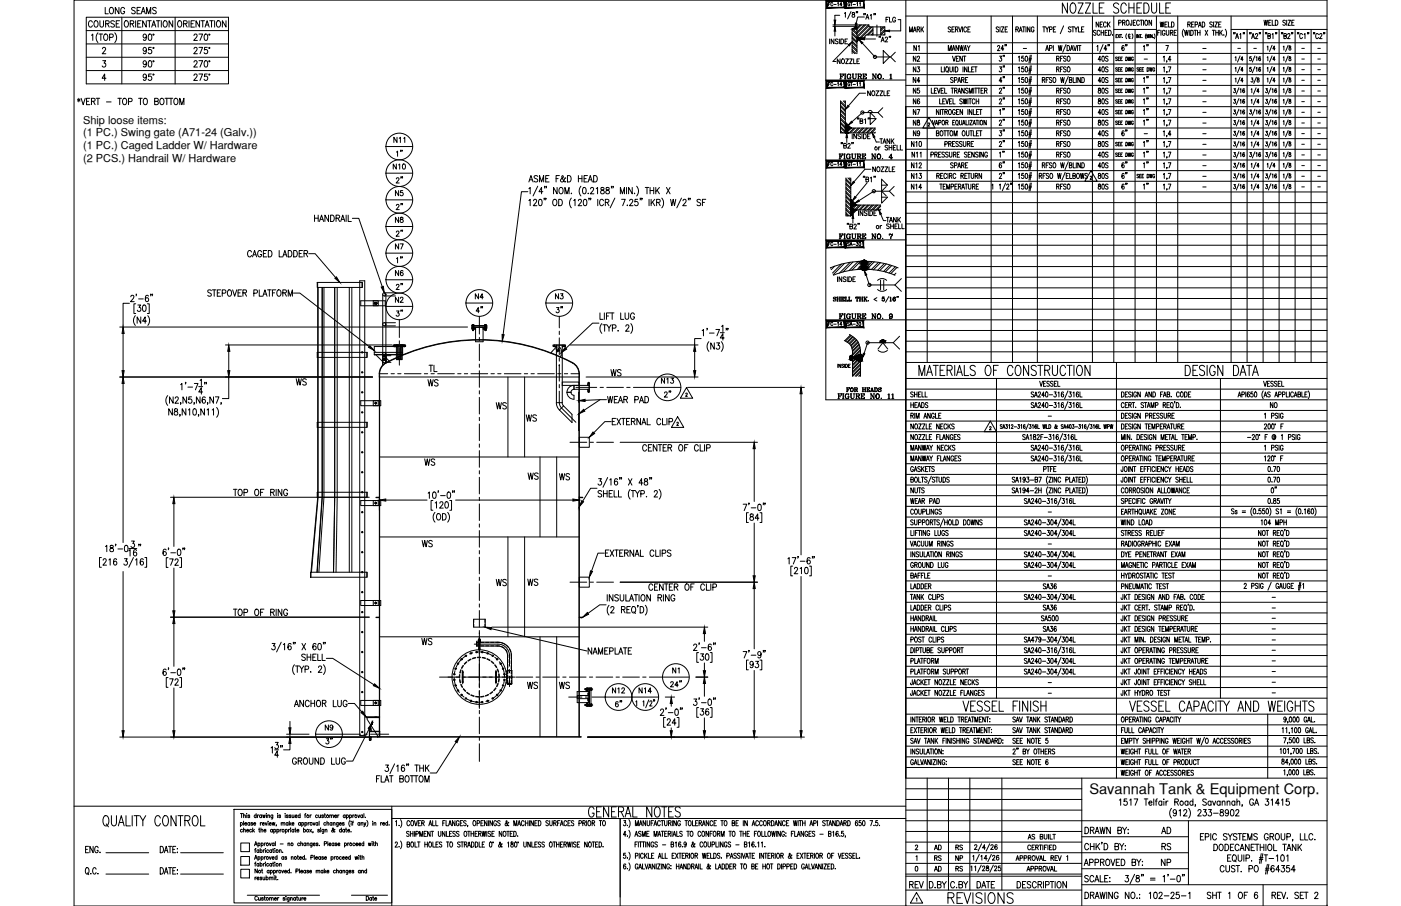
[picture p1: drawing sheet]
<svg xmlns="http://www.w3.org/2000/svg" width="432mm" height="279mm" viewBox="0 0 432 279" stroke-linecap="round" stroke-linejoin="round" font-family="sans-serif">
<defs><g id="words">
<text font-size="6.6" x="291.4" y="279.8">REVISIONS</text>
<g font-size="5.3">
<text x="130.9" y="120.3">WS</text>
<text x="203.9" y="123.8">2&quot;</text>
<text x="152" y="127.4">WS</text>
<text x="161.2" y="131.2">WS</text>
<text x="161.9" y="149.2">WS</text>
<text x="171.4" y="149.2">WS</text>
<text x="129.1" y="170">WS</text>
<text x="152" y="182">WS</text>
<text x="129.1" y="200">WS</text>
<text x="279.4" y="275.2">REV</text>
</g>
<g font-size="4.9">
<text x="26.5" y="9.5">COURSE</text>
<text x="280.8" y="16.9">N1</text>
<text x="355.2" y="16.9" transform="rotate(-90 355.2 16.9)">1&quot;</text>
<text x="306.9" y="20.1">3&quot;</text>
<text x="306.9" y="23.3">3&quot;</text>
<text x="280.5" y="26.8">N4</text>
<text x="306.9" y="30">2&quot;</text>
<text x="337.6" y="26.8">40S</text>
<text x="355.2" y="30" transform="rotate(-90 355.2 30)">1&quot;</text>
<text x="355.2" y="26.8" transform="rotate(-90 355.2 26.8)">1&quot;</text>
<text x="306.9" y="33.2">2&quot;</text>
<text x="351.4" y="33.2">1&quot;</text>
<text x="280.5" y="39.9">N8</text>
<text x="280.5" y="36.7">N7</text>
<text x="306.9" y="39.9">2&quot;</text>
<text x="337.6" y="36.7">40S</text>
<text x="337.6" y="39.9">80S</text>
<text x="355.2" y="39.9" transform="rotate(-90 355.2 39.9)">1&quot;</text>
<text x="120.6" y="45.2">N11</text>
<text x="280.1" y="46.6">N10</text>
<text x="306.9" y="43">3&quot;</text>
<text x="337.6" y="46.6">80S</text>
<text x="355.2" y="46.6" transform="rotate(-90 355.2 46.6)">1&quot;</text>
<text x="125.2" y="49.4" transform="rotate(-90 125.2 49.4)">1&quot;</text>
<text x="306.9" y="52.9">6&quot;</text>
<text x="337.6" y="49.7">40S</text>
<text x="355.2" y="49.7" transform="rotate(-90 355.2 49.7)">1&quot;</text>
<text x="355.2" y="52.9" transform="rotate(-90 355.2 52.9)">1&quot;</text>
<text x="125.2" y="57.5" transform="rotate(-90 125.2 57.5)">2&quot;</text>
<text x="280.1" y="56.4">N13</text>
<text x="280.1" y="59.6">N14</text>
<text x="310.8" y="56.4" transform="rotate(-90 310.8 56.4)">2&quot;</text>
<text x="337.6" y="56.4">80S</text>
<text x="337.6" y="59.6">80S</text>
<text x="355.2" y="59.6" transform="rotate(-90 355.2 59.6)">1&quot;</text>
<text x="121" y="61.7">N5</text>
<text x="125.2" y="66" transform="rotate(-90 125.2 66)">2&quot;</text>
<text x="121" y="69.8">N8</text>
<text x="125.2" y="74.1" transform="rotate(-90 125.2 74.1)">2&quot;</text>
<text x="125.2" y="82.2" transform="rotate(-90 125.2 82.2)">1&quot;</text>
<text x="121" y="86.4">N6</text>
<text x="121" y="94.5">N2</text>
<text x="125.2" y="90.7" transform="rotate(-90 125.2 90.7)">2&quot;</text>
<text x="145.7" y="93.5">N4</text>
<text x="170.4" y="93.5">N3</text>
<text x="125.2" y="98.8" transform="rotate(-90 125.2 98.8)">3&quot;</text>
<text x="145.7" y="97.7">4&quot;</text>
<text x="170.4" y="97.7">3&quot;</text>
<text x="90.3" y="119.9">WS</text>
<text x="131.2" y="115.7">TL</text>
<text x="187.3" y="117.1">WS</text>
<text x="202.8" y="119.6">N13</text>
<text x="390.5" y="127">NO</text>
<text x="130.2" y="144.6">WS</text>
<text x="394.8" y="153.1" transform="rotate(-90 394.8 153.1)">0&quot;</text>
<text x="161.9" y="181.7">WS</text>
<text x="206.4" y="208.8">N1</text>
<text x="161.6" y="213.4">WS</text>
<text x="171.4" y="213.4">WS</text>
<text x="205.7" y="213.1">24&quot;</text>
<text x="90" y="219.1">ANCHOR LUG</text>
<text x="188.7" y="219.1">6&quot;</text>
<text x="99.5" y="226.5">N9</text>
<text x="357" y="258.2">AD</text>
<text x="357.4" y="263.2">RS</text>
<text x="357" y="268.1">NP</text>
</g>
<text font-size="4.5" x="335.7" y="244.9">Savannah Tank &amp; Equipment Corp.</text>
<g font-size="4.4">
<text x="272.3" y="8.1">FLG</text>
<text x="279.4" y="10.9">MARK</text>
<text x="336.9" y="9.5">NECK</text>
<text x="356.7" y="9.5">WELD</text>
<text x="348.5" y="16.9" transform="rotate(-90 348.5 16.9)">6&quot;</text>
<text x="280.5" y="23.3">N3</text>
<text x="280.5" y="20.1">N2</text>
<text x="337.6" y="20.1">40S</text>
<text x="337.6" y="23.3">40S</text>
<text x="280.5" y="30">N5</text>
<text x="337.6" y="30">80S</text>
<text x="280.5" y="33.2">N6</text>
<text x="337.6" y="33.2">80S</text>
<text x="310.8" y="36.7" transform="rotate(-90 310.8 36.7)">1&quot;</text>
<text x="270.2" y="45.5">TANK</text>
<text x="280.5" y="43">N9</text>
<text x="337.6" y="43">40S</text>
<text x="348.5" y="43" transform="rotate(-90 348.5 43)">6&quot;</text>
<text x="120.3" y="53.3">N10</text>
<text x="280.1" y="52.9">N12</text>
<text x="310.8" y="49.7" transform="rotate(-90 310.8 49.7)">1&quot;</text>
<text x="337.6" y="52.9">40S</text>
<text x="348.5" y="52.9" transform="rotate(-90 348.5 52.9)">6&quot;</text>
<text x="348.5" y="59.6" transform="rotate(-90 348.5 59.6)">6&quot;</text>
<text x="121" y="78">N7</text>
<text x="188" y="214.8">N12</text>
<text x="196.1" y="214.8">N14</text>
<text x="287.2" y="263.2">AD</text>
<text x="293.9" y="263.2">RS</text>
<text x="287.2" y="269.9">AD</text>
<text x="287.2" y="266.7">RS</text>
<text x="293.5" y="266.7">NP</text>
<text x="293.9" y="269.9">RS</text>
</g>
<g font-size="3.4">
<text x="25.6" y="38.3">Ship loose items:</text>
<text x="25.6" y="42.1">(1 PC.) Swing gate (A71-24 (Galv.))</text>
<text x="25.6" y="45.8">(1 PC.) Caged Ladder W/ Hardware</text>
<text x="25.6" y="49.8">(2 PCS.) Handrail W/ Hardware</text>
</g>
<g font-size="2.6">
<text x="314.3" y="16.2">-</text>
<text x="369.7" y="16.2">-</text>
<text x="380.6" y="16.2">-</text>
<text x="385.6" y="16.2">-</text>
<text x="400.4" y="16.2">-</text>
<text x="405.3" y="16.2">-</text>
<text x="351.7" y="19.4">-</text>
<text x="369.7" y="19.4">-</text>
<text x="369.7" y="22.6">-</text>
<text x="400.4" y="19.4">-</text>
<text x="400.4" y="22.6">-</text>
<text x="405.3" y="19.4">-</text>
<text x="405.3" y="22.6">-</text>
<text x="369.7" y="26.1">-</text>
<text x="369.7" y="29.3">-</text>
<text x="400.4" y="26.1">-</text>
<text x="400.4" y="29.3">-</text>
<text x="405.3" y="26.1">-</text>
<text x="405.3" y="29.3">-</text>
<text x="369.7" y="32.5">-</text>
<text x="369.7" y="36">-</text>
<text x="400.4" y="32.5">-</text>
<text x="400.4" y="36">-</text>
<text x="405.3" y="32.5">-</text>
<text x="405.3" y="36">-</text>
<text x="369.7" y="39.2">-</text>
<text x="400.4" y="39.2">-</text>
<text x="405.3" y="39.2">-</text>
<text x="351.7" y="42.3">-</text>
<text x="369.7" y="42.3">-</text>
<text x="369.7" y="45.9">-</text>
<text x="400.4" y="42.3">-</text>
<text x="400.4" y="45.9">-</text>
<text x="405.3" y="42.3">-</text>
<text x="405.3" y="45.9">-</text>
<text x="369.7" y="49">-</text>
<text x="369.7" y="52.2">-</text>
<text x="400.4" y="49">-</text>
<text x="400.4" y="52.2">-</text>
<text x="405.3" y="49">-</text>
<text x="405.3" y="52.2">-</text>
<text x="369.7" y="55.7">-</text>
<text x="369.7" y="58.9">-</text>
<text x="400.4" y="55.7">-</text>
<text x="400.4" y="58.9">-</text>
<text x="405.3" y="55.7">-</text>
<text x="405.3" y="58.9">-</text>
<text x="322.1" y="129.5">-</text>
<text x="322.1" y="159.1">-</text>
<text x="322.1" y="169">-</text>
<text x="322.1" y="178.9">-</text>
<text x="391.2" y="185.6">-</text>
<text x="391.2" y="188.7">-</text>
<text x="391.2" y="191.9">-</text>
<text x="391.2" y="195.1">-</text>
<text x="391.2" y="198.6">-</text>
<text x="391.2" y="201.8">-</text>
<text x="391.2" y="208.5">-</text>
<text x="391.2" y="205">-</text>
<text x="322.1" y="214.8">-</text>
<text x="322.1" y="211.7">-</text>
<text x="391.2" y="211.7">-</text>
<text x="391.2" y="214.8">-</text>
</g>
</g></defs>
<!-- layer: DIM -->
<g fill="none" stroke="#000" stroke-width=".31">
<path d="M26.6 5.3h43.8v20.6h-43.8zM26.6 13.5h43.8M26.6 9.4h43.8M26.6 17.7h43.8M28.2 10.9l.4-.4v2M30.2 10.1a2.3 2.3 0 0 0 0 3M31.1 10.5v2M31.6 15.1l.2-.4 .4-.1 .4 .6-1.1 1.4h1.1M31.7 18.7h.9l-.5 .8a.6 .6 0 0 1 .4 .9 .6 .6 0 0 1-1-.1M32.3 10.6a.98 .98 0 0 1 1 .7 .98 .98 0 0 1-.6 1.2 1.06 1.06 0 0 1-.8-.8 1.06 1.06 0 0 1 .4-1.1zM32.4 2.3v2h1M33.8 11.5l.9-.1 .2-.2-.2-.6-.9-.1v2"/>
<path d="M34 2.4l.2-.1a1 1 0 0 1 .8 1 1 1 0 0 1-.8 1 1.26 1.26 0 0 1-.2-1.9zM35.4 10.1a2.24 2.24 0 0 1 0 3M36.7 2.3v2l-1.2-2v2M37.5 5.3v20.6M38.4 2.8a.61 .61 0 0 0-.7-.5 .61 .61 0 0 0-.5 .7v.5a.61 .61 0 0 0 .6 .8 .61 .61 0 0 0 .6-.8h-.4M40.1 7.3l1-.1 .1-.6-1.1-.2v2M40.7 7.3l.6 1.1M41.7 2.6l-.4-.3-.7 .3 .1 .4 .8 .4v.8l-.5 .1-.4-.3M41.8 6.4v2M42.2 3.2h.7M42.4 7.3h.7M43.3 2.3h-1.1v2h1.1"/>
<path d="M43.5 6.4h-1.1v2h1.1M43.5 4.3l.7-2 .6 2M43.8 3.6h.8M45.1 6.4v2l-1.1-2v2M45.1 11.2a.53 .53 0 0 1-.5 .5 .53 .53 0 0 1-.5-.6l.5-.6a1.07 1.07 0 0 1 .6 1 1.07 1.07 0 0 1-.7 1l-.3-.3M45.1 15.3l-.2 .4a.55 .55 0 0 1-.7-.2 .55 .55 0 0 1 .1-.7 .55 .55 0 0 1 .7 .1l.1 .4a.93 .93 0 0 1-.6 1.3l-.3-.3M45.1 19.4l-.2 .4a.54 .54 0 0 1-.7-.2 .54 .54 0 0 1 .1-.7 .54 .54 0 0 1 .7 .1l.1 .4a.93 .93 0 0 1-.6 1.3l-.3-.3M45.2 4.3v-2l.6 2 .7-2v2M45.5 6.4h1.1M45.9 10.6h.7l.1 .3v1.2l-.4 .4-.4-.1-.1-.3-.1-.8zM45.9 18.8l.3-.1a1.07 1.07 0 0 1 .6 1 1.07 1.07 0 0 1-.6 1 1.38 1.38 0 0 1-.3-1.9zM46 6.4v2"/>
<path d="M46.6 14.6h-.8v.9a.62 .62 0 0 1 .9 0 .62 .62 0 0 1-.1 .9 .62 .62 0 0 1-.9-.2M46.8 8.4l.6-2 .6 2M47 7.7h.8M48.2 2.6l-.4-.3-.6 .1-.1 .5 .9 .5 .2 .6-.4 .3-.8-.3M48.2 6.4h1.1M48.7 6.4v2M49.7 6.4v2M50.6 6.5l.2-.1a1 1 0 0 1 .8 1 1 1 0 0 1-.8 1 1.26 1.26 0 0 1-.2-1.9zM53.2 6.4v2l-1.1-2v2M54 5.3v20.6M55.1 6.5l.1-.1a1 1 0 0 1 .8 1 1 1 0 0 1-.8 1 1.28 1.28 0 0 1-.1-1.9zM56.6 7.3l.9-.1 .1-.6-1-.2v2"/>
<path d="M57.1 7.3l.6 1.1M58.3 6.4v2M58.9 7.3h.6M59.8 11l.2-.4 .4-.1 .3 .6-1 1.4h1.1M59.8 15.1l.2-.4 .4-.1 .3 .6-1 1.4h1.1M59.8 19.2l.2-.4 .4-.1 .3 .6-1 1.4h1.1M59.9 6.4h-1v2h1M61.3 10.5h1.1l-.8 2M61.3 14.6h1.1l-.8 2M61.3 18.7h1.1l-.8 2M61.5 6.4v2l-1.1-2v2M61.9 6.4h1.1"/>
<path d="M62.5 6.4v2M63.2 10.6h.6l.1 .3v1.2l-.4 .4-.5-.4-.1-.8zM63.2 18.8l.2-.1a1.07 1.07 0 0 1 .6 1 1.07 1.07 0 0 1-.6 1 1.35 1.35 0 0 1-.2-1.9zM63.2 8.4l.6-2 .7 2M63.4 7.7h.8M63.9 14.6h-.8l-.1 .9a.62 .62 0 0 1 .9 0 .62 .62 0 0 1-.1 .9 .62 .62 0 0 1-.9-.2M64.6 6.4h1.1M65.2 6.4v2M66.1 6.4v2M67 6.5l.2-.1a1 1 0 0 1 .8 1 1 1 0 0 1-.8 1 1.24 1.24 0 0 1-.2-1.9zM69.7 6.4v2l-1.2-2v2M23.9 30.6l.8 .6"/>
<path d="M24.3 30.3v1.1M24.7 30.6l-.8 .6M25 30.3l.6 2 .7-2M26.6 21.8h43.8M26.7 31.2h.6M27.7 30.3h-1v2h1M28.2 31.2h.9l.1-.7-1-.2v2M28.7 31.2l.6 1.1M29.6 30.3h1.1M30.2 30.3v2M32.7 24.1h-1.2l.8-1.3v2M32.8 31.4h1.4"/>
<path d="M36.3 30.3h1.1M36.9 30.3v2M38.1 30.4l.1-.1a1 1 0 0 1 .9 1 1 1 0 0 1-.9 1 1.24 1.24 0 0 1-.1-1.9zM39.6 31.3l1-.1v-.7l-1-.2v2M42.7 30.3h1.1M43.3 30.3v2M44.5 30.4l.1-.1a1 1 0 0 1 .8 1 1 1 0 0 1-.8 1 1.24 1.24 0 0 1-.1-1.9zM45.1 23.5l-.2 .5a.55 .55 0 0 1-.7-.2 .55 .55 0 0 1 .1-.8 .55 .55 0 0 1 .7 .1l.1 .4a.96 .96 0 0 1-.6 1.3l-.3-.3M46.6 22.8h-.8v.9a.62 .62 0 0 1 .9 0 .62 .62 0 0 1-.1 .9 .62 .62 0 0 1-.9-.2M47.7 31.2h.9l.1-.7-1-.2v2l1-.2 .1-.5-.4-.4M49.6 30.4l.1-.1a1 1 0 0 1 .9 1 1 1 0 0 1-.9 1 1.24 1.24 0 0 1-.1-1.9zM50.9 30.3h1.1"/>
<path d="M51.4 30.3v2M52.1 30.3h1.2M52.7 30.3v2M53.9 30.4l.2-.1a1 1 0 0 1 .8 1 1 1 0 0 1-.8 1 1.24 1.24 0 0 1-.2-1.9zM55.4 32.3v-2l.6 2 .7-2v2M59.8 23.3l.3-.5h.3l.3 .4-.2 .7-.8 .9h1.1M61.3 22.8h1.1l-.8 2M63.9 22.8h-.8l-.1 .9a.62 .62 0 0 1 .9 0 .62 .62 0 0 1-.1 .9 .62 .62 0 0 1-.9-.2M119 53.4h8.2M119 45.2h8.2M162.7 59.1h-2l-5.6 44.1M163 56.1l.6-2 .7 2"/>
<path d="M163 58.2l.4-.4v2M163.3 55.5h.7M165.7 54.4l-.4-.3-.7 .3 .2 .5 .9 .7v.2l-.4 .3-.7-.3M165.7 57.4l-1.4 3M166.3 56.1v-2l.6 2 .7-2v2M167.3 59.1h-1.2l.8-1.3v2M168 57.5l-.2 .5M168.2 55.1h.6M168.4 57.5h-.1h.1l-.1 .5M169.2 54.1h-1v2h1M171.4 55.1h.6M171.7 57.8v2l-1.1-2v2"/>
<path d="M172.4 54.1h-1v2M172.4 58.1l.3-.3a1 1 0 0 1 .9 1 1 1 0 0 1-.9 1l-.4-.8zM174.1 59.8v-2l.7 2 .6-2v2M174.3 55l-.1-.2a1.11 1.11 0 0 1-1.3 1.2l-.1-.6 .8-.8-.2-.5-.3 .3 .1 .5 .7 1.1 .4 .1v-.2M174.9 54.1a1 1 0 0 1 1.1 1 1 1 0 0 1-1.1 1zM176.1 59.6v.2zM178.3 55.1h1.1M178.3 54.1v2M179 57.4a2.31 2.31 0 0 0 0 3M179.4 54.1v2M179.8 57.9l.2-.1a1.07 1.07 0 0 1 .7 1 1.07 1.07 0 0 1-.7 1 1.38 1.38 0 0 1-.2-1.9zM180 55.1h.7"/>
<path d="M181.1 54.1h-1.1v2h1.1M181.3 56.1l.6-2 .7 2M181.3 59.6v.2zM181.5 55.5h.8M182 58.3l.2-.4 .4-.1 .4 .6-1.1 1.4h1.1M183 54.1a1 1 0 0 1 1.1 1 1 1 0 0 1-1.1 1zM183.8 58.2l.4-.4v2M185.3 57.9v.6a.72 .72 0 0 1 .8 .4 .72 .72 0 0 1-.3 .9 .63 .63 0 0 1-.7-.7 .63 .63 0 0 1 .8-.5l.3-.3-.1-.4zM186.9 57.9v.6a.8 .8 0 0 1 .8 .3 .8 .8 0 0 1 0 .9 .64 .64 0 0 1-1-.4 .64 .64 0 0 1 .8-.7l.2-.7zM188.6 57.5l-.2 .5M189 57.5h-.1h.1l-.1 .5M191.2 59.8v-2l.6 2 .7-2v2"/>
<path d="M193.1 57.8v2M194.9 57.8v2l-1.2-2v2M195.6 59.6v.2zM196.2 57.4a2.24 2.24 0 0 1 0 3M198.9 57.8h1.1M199.4 57.8v2M200.4 57.8v2M200.4 58.8h1.1M201.5 57.8v2M202.1 57.8v2M202.5 58.7l.7 1.1M203.2 57.8l-1.1 1.3"/>
<path d="M205.4 57.8l1.1 2M206.5 57.8l-1.1 2M77.5 77.7a.62 .62 0 0 0-.7-.4 .62 .62 0 0 0-.5 .7v.5a.62 .62 0 0 0 .5 .7 .62 .62 0 0 0 .7-.4M77.8 79.2l.7-1.9 .6 1.9M78.1 78.6h.8M80.6 77.7a.62 .62 0 0 0-.7-.4 .62 .62 0 0 0-.5 .7v.5a.62 .62 0 0 0 .6 .7 .62 .62 0 0 0 .6-.7h-.4M81.2 78.2h.6M82.2 77.3h-1v1.9h1M82.7 77.3a1 1 0 0 1 1.2 .9 1 1 0 0 1-1.2 1zM86 77.3v1.9h1M87.2 79.2l.6-1.9 .6 1.9M87.4 78.6h.8"/>
<path d="M88.8 77.3a1 1 0 0 1 1.2 .9 1 1 0 0 1-1.2 1zM90.5 77.3a1 1 0 0 1 1.2 .9 1 1 0 0 1-1.2 1zM92.2 78.2h.6M93.2 77.3h-1v1.9h1M93.7 78.2l1-.1v-.7l-1-.1v1.9M94.3 78.2l.5 1M95.1 78.2h2l6.3 7.4M96.9 66.3v2M96.9 67.3h1.2M98.1 66.3v2M98.5 68.3l.6-2 .6 2M98.7 67.6h.8"/>
<path d="M101.3 66.3v2l-1.2-2v2M101.9 66.3a1 1 0 0 1 1.1 1 1 1 0 0 1-1.1 1zM103.6 67.3l.9-.1 .1-.7-1-.2v2M104.1 67.3l.6 1M105 68.3l.6-2 .7 2M105.2 67.6h.8M106.7 66.3v2M107.3 66.3v2h1M108.6 67.3h2l7.2 21.1M119 78.1h8.2M119 69.9h8.2M119 61.6h8.2"/>
<path d="M163 61.8l.4-.3v1.9M164.4 61.9l.2-.3 .5-.1 .3 .5-1 1.4h1.1M166.2 61.6l.2-.1a1.06 1.06 0 0 1 .7 1 1.06 1.06 0 0 1-.7 .9h-.2l-.2-.8zM167.8 61.2h-.2h.2l-.2 .5M168.3 61.2l-.2 .5M170.7 61.6l.1-.1a1 1 0 0 1 .9 1 1 1 0 0 1-.9 .9 1.24 1.24 0 0 1-.1-1.8zM172.2 61.5a1 1 0 0 1 1.1 1 1 1 0 0 1-1.1 .9zM176.1 61.1a2.24 2.24 0 0 0 0 3M176.8 61.8l.4-.3v1.9M178.3 61.9l.1-.3 .5-.1 .3 .5-1 1.4h1.1M180 61.6l.3-.1a1.07 1.07 0 0 1 .6 1 1.07 1.07 0 0 1-.6 .9 1.35 1.35 0 0 1-.3-1.8zM181.6 61.2h-.2h.2l-.2 .5"/>
<path d="M182.1 61.2h-.2h.2l-.2 .5M184.2 61.5v1.9M186 61.9a.61 .61 0 0 0-.8-.4 .61 .61 0 0 0-.4 .7v.5a.61 .61 0 0 0 .5 .7 .61 .61 0 0 0 .7-.4M186.6 62.4l.9-.1 .1-.6-1-.2v1.9M187.1 62.4l.6 1M189.5 61.1l-1.4 3M191.6 61.5h1.1l-.8 1.9M193.3 63.2v.2zM194.1 61.9l.3-.4h.3l.3 .3-1 1.6h1.1M196.5 61.5h-.8v.8a.62 .62 0 0 1 .9 0 .62 .62 0 0 1-.1 .9 .62 .62 0 0 1-.9-.1M197.4 61.2h-.1h.1l-.1 .5M197.9 61.2l-.2 .5"/>
<path d="M200 61.5v1.9M200.7 61.5v1.9M201.1 62.3l.7 1.1M201.8 61.5l-1.1 1.3M202.4 62.4l.9-.1 .1-.6-1-.2v1.9M202.9 62.4l.6 1M204 61.1a2.31 2.31 0 0 1 0 3M206.7 61.5l.4 1.9 .4-1.9 .4 1.9 .4-1.9M210 61.1l-1.4 3M210.5 61.9l.2-.3 .4-.1 .4 .5-1.1 1.4h1.1M212.3 61.2l-.2 .5M212.7 61.2h-.1h.1l-.1 .5"/>
<path d="M215.9 61.7l-.4-.2-.7 .2 .2 .5 .9 .7v.3l-.4 .2-.7-.2M216.5 62.4h.6M217.5 61.5h-1v1.9M39.9 93.5h-2v7.4M40.3 91.5l.3-.4h.5l.2 .3-.3 .7-.8 .9h1.2M41.7 97.3a2.24 2.24 0 0 0 0 3.1M41.8 93.7h-.5v3h.5M42.1 90.8h-.2h.2l-.2 .4M42.5 94.1h.8l-.4 .7a.6 .6 0 0 1 .5 .9 .6 .6 0 0 1-1.1 0M42.7 92.2h1.5M43.4 97.7v2l-1.1-2v2M44.2 94.1h.6l.2 .3v1.3l-.4 .3-.6-.3-.1-.8z"/>
<path d="M45.1 99h-1.2l.8-1.3v2M45.4 93.7h.6v3h-.6M45.6 97.3a2.3 2.3 0 0 1 0 3.1M45.7 91.3l-.4-.2a1.13 1.13 0 0 0 0 1.9 .59 .59 0 0 0 .5-.7 .59 .59 0 0 0-.8-.4l-.2 .5M46.5 90.8h-.1h.1l-.1 .4M47 90.8h-.1h.1l-.1 .4M65.1 89.7l-.4-.3-.7 .3 .1 .3 1 .8v.3l-.4 .3-.7-.3M65.4 89.4h1.2M66 89.4v2M67 90.3h.6M68 89.4h-1v2h1M68.5 90.4l.9-.1 .2-.3-.2-.5-.9-.1v2"/>
<path d="M70.4 89.5l.2-.1a1 1 0 0 1 .8 1 1 1 0 0 1-.8 1 1.26 1.26 0 0 1-.2-1.9zM71.7 89.4l.6 2 .7-2M73.4 90.3h.6M74.4 89.4h-1v2h1M74.9 90.3l.9-.1v-.7l-.9-.1v2M75.4 90.3l.6 1.1M78.2 90.4l1-.1 .2-.3-.2-.5-1-.1v2M79.9 89.4v2h1M81 91.4l.7-2 .6 2M81.3 90.7h.8M82.5 89.4h1.1M83 89.4v2"/>
<path d="M84 90.3h.6M85 89.4h-1v2M85.7 89.5l.1-.1a1 1 0 0 1 .8 1 1 1 0 0 1-.8 1 1.24 1.24 0 0 1-.1-1.9zM87.2 90.3l.9-.1 .1-.6-1-.2v2M87.7 90.3l.6 1.1M88.8 91.4v-2l.7 2 .6-2v2M90.4 90.4h2l21.4 16.5M119 94.5h8.2M119 86.3h8.2M143.6 93.5h8.2M168.3 93.5h8.2M184.6 99.7h-2l-8.2 7.7"/>
<path d="M184.9 96.5v2h1M185.5 99.8a2.24 2.24 0 0 0 0 3M186.3 96.5v2M186.9 97.5h.7M188 96.5h-1.1v2M188.1 96.5h1.1M188.7 96.5v2M191.3 96.5v2h1M192.7 96.5v1.4l.4 .6 .6-.3 .1-1.7M194.4 99.8a2.3 2.3 0 0 1 0 3M195.5 97a.62 .62 0 0 0-.7-.5 .62 .62 0 0 0-.5 .8v.4a.62 .62 0 0 0 .6 .8 .62 .62 0 0 0 .6-.8h-.4M36.9 116.3h77.9"/>
<path d="M36.9 100.9h107.2M37.9 102.8v11.5M37.9 118.3v49M55.7 118.6l.4-.3v1.9M57.3 118h-.2h.2l-.2 .4M57.9 119.4h1.5M59.9 118.3h1.1l-.8 1.9M61.3 119.2h1.2M61.7 117.3l.4-.4v2M63.2 118h-.2h.2l-.2 .4M63.6 118l-.1 .4M69.5 106.4h51.3"/>
<path d="M70.5 116.3v6.6h-2M70.5 108.4v5.9M175.7 106.4h39.4M180.6 116.3h34.5M185.8 100.2h1.1M186.4 100.2v2M187.1 100.2l.6 .9v1.1M188.4 100.2l-.7 .9M188.7 101.2l1-.1v-.8l-1-.1v2M190.5 102v.2zM192.9 100.6l.3-.4h.3l.3 .3-.2 .7-.8 1h1.1M201.6 119.5h8.2"/>
<path d="M211.9 119.5h36M214.1 108.4v5.9M216.1 104.4h-2v2M216.4 102l.4-.4v2M218 101.3h-.2h.2l-.2 .5M218.5 105.4a2.28 2.28 0 0 0 0 3M218.7 102.7h1.4M220.2 105.7v2l-1.1-2v2M220.6 101.6h1.2l-.8 2M220.9 105.7h.9l-.5 .8a.6 .6 0 0 1 .5 .9 .6 .6 0 0 1-1.1-.1M222 102.6h1.2M222.3 105.4a2.21 2.21 0 0 1 0 3"/>
<path d="M222.4 100.7l.4-.4v2M223.2 104.2h-1.2l.8-1.3v2M223.9 101.3h-.1h.1l-.1 .5M224.4 101.3l-.2 .5M51.7 122a2.24 2.24 0 0 0 0 3M53.1 126v2l-1.1-2v2M53.4 122.4v2l-1.2-2v2M53.8 126.2v.5a.72 .72 0 0 1 .9 .4 .72 .72 0 0 1-.3 .9 .63 .63 0 0 1-.8-.6 .63 .63 0 0 1 .9-.6l.2-.3-.1-.3zM54 122.9l.2-.4 .4-.1 .3 .6-1 1.4h1.1M55.5 127.9h-.1h.1l-.1 .5M55.8 124.3l-.2 .4M57.3 126v2l-1.1-2v2"/>
<path d="M57.5 122.4v2l-1.1-2v2M58.1 126.4l.4-.4v2M59 122.4h-.8l-.1 .8a.62 .62 0 0 1 .9 .1 .62 .62 0 0 1-.1 .9 .62 .62 0 0 1-.8-.2M59.7 126.2l.2-.2a1.07 1.07 0 0 1 .6 1 1.07 1.07 0 0 1-.6 1 1.41 1.41 0 0 1-.2-1.8zM59.9 124.3l-.1 .4M61.3 127.9l-.2 .5M61.7 122.4v2l-1.2-2v2M62.5 120.9h-1.2l.8-1.3v1.9M63 126v2l-1.1-2v2M63.3 122.7l-.4-.3a1.1 1.1 0 0 0-.6 1 1.1 1.1 0 0 0 .6 1 .56 .56 0 0 0 .5-.6 .56 .56 0 0 0-.5-.6 .56 .56 0 0 0-.6 .5M63.8 126.4l.4-.4v2M64.1 124.3l-.2 .4"/>
<path d="M65.4 126.4l.4-.4v2M65.8 122.4v2l-1.1-2v2M66.4 122.4h1.1l-.8 2M66.8 125.7a2.24 2.24 0 0 1 0 3M68.2 124.3l-.1 .4M178.5 121v3.1M185 123.3l-4.7 .2M186.9 123.3h-1.9l-5 3.2M187.3 122.3l.4 1.9 .4-1.9 .3 1.9 .4-1.9M188.4 130h-2l-3.4 3.5M188.7 130h.6M189.3 123.2h.7"/>
<path d="M189.7 129h-1v2h1M190.1 129l1.2 2M190.4 122.3h-1.1v1.9h1.1M190.6 124.2l.6-1.9 .7 1.9M190.9 123.6h.7M191.1 136.4h42.4M191.3 129l-1.2 2M191.6 129h1.1M192.1 129v2M192.3 123.2l1-.1v-.8h-1v1.9M192.8 123.2l.6 1M193.1 130h.6"/>
<path d="M194.1 129h-1v2h1M194.6 130l1-.1v-.8l-1-.1v2M195.2 130l.5 1M195.6 123.3l1-.1 .2-.3-.2-.6h-1v1.9M197.1 124.2l.6-1.9 .7 1.9M197.3 123.6h.8M197.4 129v2l-1.1-2v2M197.8 131l.6-2 .7 2M198.1 130.3h.7M198.8 122.3a1 1 0 0 1 1.1 .9 1 1 0 0 1-1.1 1zM199.3 137.6a.61 .61 0 0 0-.8-.5 .61 .61 0 0 0-.4 .8v.4a.61 .61 0 0 0 .4 .8 .61 .61 0 0 0 .8-.5M199.5 129v2h.9"/>
<path d="M199.8 138.1h.7M200.9 137.1h-1.1v2h1.1M202.5 137.1v2l-1.2-2v2M202.9 137.1h1.1M203.4 137.1v2M203.6 129.5a.62 .62 0 0 0-.7-.5 .62 .62 0 0 0-.5 .8v.5a.62 .62 0 0 0 .5 .7 .62 .62 0 0 0 .7-.5M204.2 129v2h.9M204.4 138.1h.6M205.4 137.1h-1v2h1M205.5 129v2M205.9 138.1l.9-.1 .1-.7-1-.2v2M206.2 130.1l.9-.1 .2-.3-.2-.6-.9-.1v2"/>
<path d="M206.5 138.1l.5 1M209.5 137.2l.1-.1a1.01 1.01 0 0 1 .9 1 1.01 1.01 0 0 1-.9 1 1.29 1.29 0 0 1-.1-1.9zM211 138.1h.6M212 137.1h-1v2M215.2 137.6a.61 .61 0 0 0-.7-.5 .61 .61 0 0 0-.5 .8v.4a.61 .61 0 0 0 .5 .8 .61 .61 0 0 0 .7-.5M215.8 137.1v2h.9M217.1 137.1v2M217.8 138.2l.9-.1 .1-.8-1-.2v2M232.5 138.4v16.2M246.9 121.4v49.7M52.6 153.4h61.2M53.6 155.3v13.2"/>
<path d="M71.9 150.9h1.1M72.5 150.9v2M73.7 151l.2-.1a1 1 0 0 1 .8 1 1 1 0 0 1-.8 1 1.27 1.27 0 0 1-.2-1.9zM75.2 151.9l1-.1v-.7l-1-.2v2M78.8 151l.2-.1a1 1 0 0 1 .8 1 1 1 0 0 1-.8 1 1.29 1.29 0 0 1-.2-1.9zM80.3 151.8h.7M81.3 150.9h-1v2M83.4 151.8l1-.1v-.7l-1-.1v2M84 151.8l.5 1.1M85.1 150.9v2M86.9 150.9v2l-1.2-2v2M88.6 151.4a.62 .62 0 0 0-.7-.5 .62 .62 0 0 0-.5 .7v.5a.62 .62 0 0 0 .6 .8 .62 .62 0 0 0 .6-.8h-.4"/>
<path d="M116.9 153.2v4.2M118.9 154.2h12.7M132 152.1l.3-.4v2M133.4 154.3h-.5v3.1h.5M133.5 151.8l.3-.1a1.06 1.06 0 0 1 .6 1 1.06 1.06 0 0 1-.6 1l-.4-.4-.1-.5zM134.1 158a2.24 2.24 0 0 0 0 3M134.1 155.1l.4-.4v2M134.9 158.5l.1-.1a1 1 0 0 1 .9 1 1 1 0 0 1-.9 1 1.24 1.24 0 0 1-.1-1.9zM135.1 151.4l-.1 .5M135.6 155.2l.1-.4 .5-.1 .3 .6-1 1.4h1.1M135.8 152.8h1.4M136.4 158.4a1 1 0 0 1 1.1 1 1 1 0 0 1-1.1 1z"/>
<path d="M137.3 154.8l.3-.1a1.06 1.06 0 0 1 .6 1 1.06 1.06 0 0 1-.6 1l-.3-.1-.2-.7zM138 158a2.24 2.24 0 0 1 0 3M138 151.8l.3-.1a1.07 1.07 0 0 1 .6 1 1.07 1.07 0 0 1-.6 1l-.3-.1-.2-.8zM138.6 154.3h.6v3.1h-.6M139.6 151.4h-.2h.2l-.2 .5M140.1 151.4l-.2 .5M140.4 154.2h36.2M178.5 153.2v4.2M184 150.6h-2l-2.4 4M184.5 147.6h.9l-.5 .8a.6 .6 0 0 1 .5 .9 .6 .6 0 0 1-1.1-.1M185.4 151.6l-.4-.3-.7 .3 .2 .4 .9 .5-.1 .7-.6 .1-.4-.3M186 151.3v2"/>
<path d="M186 152.2h1.1M187.1 151.3v2M187.3 147.3l-1.5 3M187.7 152.2h.7M187.9 148l.4-.4v2M188.8 151.3h-1.1v2h1.1M189.3 151.3v2h.9M190.3 147.9l-.3-.3a1.12 1.12 0 0 0-.1 2 .58 .58 0 0 0 .5-.8 .58 .58 0 0 0-1-.1v.2M190.6 151.3v2h1M191.1 147.3h-.2h.2l-.2 .5M191.6 147.3l-.2 .5M193.7 147.6l1.1 2"/>
<path d="M194.2 150.9a2.3 2.3 0 0 0 0 3M194.5 151.3h1.2M194.8 147.6l-1.1 2M195.1 151.3v2M195.8 151.3l.7 .9v1.1M197.1 151.3l-.6 .9M197.5 152.3l1-.1v-.7l-1-.2v2M198.1 148.9h-1.2l.8-1.3v2M198.7 147.7v.6a.72 .72 0 0 1 .9 .4 .72 .72 0 0 1-.3 .9 .64 .64 0 0 1-.8-.6 .64 .64 0 0 1 .8-.6l.3-.3-.1-.4zM199.3 153.1h.1M200.4 147.3l-.2 .5M200.9 147.3h-.2h.2l-.2 .5"/>
<path d="M201.7 151.8l.3-.5h.3l.3 .4-.2 .6-.8 1h1.1M203.2 150.9a2.24 2.24 0 0 1 0 3M229 155.5h1.2l-.8 2M230.7 158.1h-.6v3h.6M230.9 155.2l-.2 .5M231.3 158.6v.6a.79 .79 0 0 1 .8 .3 .79 .79 0 0 1 0 .9 .64 .64 0 0 1-1-.5 .64 .64 0 0 1 .8-.7l.3-.2-.1-.4zM231.5 156.6h1.5M233.8 155.6l.4-.1a1.15 1.15 0 0 1-.2 2l-.4-.4-.1-.5zM233.9 159.8h-1.2l.8-1.3v2M234.2 158.1h.6v3h-.6M235.4 155.2l-.2 .5M235.8 155.2h-.1h.1l-.1 .5"/>
<path d="M31.2 171.9h-.5v3h.5M31.8 172.8l.3-.5h.3l.3 .4-.2 .6-.8 1h1.1M32.5 168.6l.4-.4v1.9M33.5 172.7l.5-.4v2M34 168.3v.5a.72 .72 0 0 1 .9 .4 .72 .72 0 0 1-.3 .9 .63 .63 0 0 1-.8-.6 .63 .63 0 0 1 .9-.6l.2-.3-.1-.3zM35.7 167.9h-.2h.2l-.2 .5M35.9 172.6l-.3-.3a1.12 1.12 0 0 0-.1 2 .58 .58 0 0 0 .5-.8 .58 .58 0 0 0-.9-.2l-.1 .3M36.3 169.3h1.5M37.9 176.3v49M38.3 172.3h.9l-.5 .8a.6 .6 0 0 1 .5 .9 .6 .6 0 0 1-1-.1M38.6 168.3l.2-.1a1.07 1.07 0 0 1 .7 1 1.07 1.07 0 0 1-.7 .9 1.38 1.38 0 0 1-.2-1.8zM39.7 169.9l.4-.4v2"/>
<path d="M39.7 169.2h2.5M40.5 166.9h.9l-.5 .7a.6 .6 0 0 1 .5 .9 .6 .6 0 0 1-1 0M41.1 171.9l-1.4 3M41.8 172.7l.4-.4v2M42.1 169.8l-.3-.3a1.11 1.11 0 0 0-.7 1 1.11 1.11 0 0 0 .6 1 .58 .58 0 0 0 .5-.9 .58 .58 0 0 0-1-.1l-.1 .3M42.9 167.9l-.2 .5M43.4 167.9h-.2h.2l-.2 .5M44.2 172.6l-.4-.3a1.11 1.11 0 0 0-.6 1 1.11 1.11 0 0 0 .6 1 .58 .58 0 0 0 .4-.8 .58 .58 0 0 0-.9-.2l-.1 .3M44.6 171.9h.6v3h-.6M51.2 169.6l-.5-.2a1.14 1.14 0 0 0 .1 1.9 .57 .57 0 0 0 .5-.8 .57 .57 0 0 0-1-.1l-.1 .3M51.8 172h-.6v3h.6M52 169.1l-.2 .4"/>
<path d="M52.3 172.4h1.1l-.8 1.9M52.6 170.5h1.5M53.6 175.2v13.2M54 172.8l.3-.4h.5l.1 .3-.2 .7-.8 .9h1.1M54.9 169.4h.2a1.07 1.07 0 0 1 .7 .9 1.07 1.07 0 0 1-.7 1l-.2-.1-.3-.7zM55.4 172h.5v3h-.5M56.5 169.1h-.2h.2l-.2 .4M56.9 169.1l-.1 .4M186.3 170.6h-2l-2 5.5M186.6 170.5h.6M187.6 169.6h-1v2h1M188 169.6l1.2 2"/>
<path d="M189.2 169.6l-1.2 2M189.5 169.6h1.1M190 169.6v2M191 170.5h.6M191.1 179.5h42.4M192 169.6h-1v2h1M192.5 170.5h1v-.7l-1-.2v2M193.1 170.5l.5 1.1M195.3 169.6v2l-1.1-2v2M195.7 171.6l.6-2 .7 2M195.9 170.9h.8M197.4 169.6v2h.9"/>
<path d="M201.5 170.1a.61 .61 0 0 0-.7-.5 .61 .61 0 0 0-.5 .7v.5a.61 .61 0 0 0 .5 .8 .61 .61 0 0 0 .7-.5M202.1 169.6v2h1M203.5 169.6v2M204.1 170.6l.9-.1 .2-.2-.2-.6-.9-.1v2M206.8 169.9l-.4-.3-.7 .3 .1 .4 1 .7v.3l-.4 .3-.7-.3M232.5 161.3v16.3M242.8 172.3l.4-.3v1.9M244.2 172h1.1l-.8 1.9M244.3 174.6h-.6v3h.6M244.9 175.4l.3-.4h.5l.1 .3-1 1.6h1.1M246 171.7h-.1h.1l-.1 .4M246.6 175.3l.4-.3v1.9"/>
<path d="M246.7 173.1h1.4M246.9 177.8v47.5M248.2 175h.7l.1 .3v1.3l-.4 .3-.5-.3-.1-.8zM249.5 174.6h.5v3h-.5M249.7 172.2l-.5-.2a1.12 1.12 0 0 0 .1 1.9 .59 .59 0 0 0 .4-.7 .59 .59 0 0 0-.7-.4l-.3 .5M250.5 171.7l-.2 .4M251 171.7h-.2h.2l-.2 .4M52.6 190.3h61.2M53.6 192.3v13.2M71.9 187.9h1.1M72.5 187.9v1.9M73.7 188l.2-.1a1.01 1.01 0 0 1 .8 .9 1.01 1.01 0 0 1-.8 1 1.27 1.27 0 0 1-.2-1.8z"/>
<path d="M75.2 188.9l1-.1v-.8l-1-.1v1.9M78.8 188l.2-.1a1.01 1.01 0 0 1 .8 .9 1.01 1.01 0 0 1-.8 1 1.29 1.29 0 0 1-.2-1.8zM80.3 188.8h.7M81.3 187.9h-1v1.9M83.4 188.8l1-.1v-.7l-1-.1v1.9M83.9 198.4h.9l-.5 .8a.6 .6 0 0 1 .5 .9 .6 .6 0 0 1-1.1-.1M84 188.8l.5 1M85.1 187.9v1.9M86.7 198.1l-1.5 3M86.9 187.9v1.9l-1.2-1.9v1.9M87.3 198.8l.4-.4v2M88.6 188.3a.62 .62 0 0 0-.7-.4 .62 .62 0 0 0-.5 .7v.5a.62 .62 0 0 0 .6 .8 .62 .62 0 0 0 .6-.8h-.4"/>
<path d="M89.7 198.7l-.3-.3a1.09 1.09 0 0 0-.7 1 1.09 1.09 0 0 0 .6 1 .58 .58 0 0 0 .5-.8 .58 .58 0 0 0-1-.1v.2M90.5 198.1l-.1 .5M91 198.1h-.2h.2l-.2 .5M93.1 198.4l1.1 2M94.2 198.4l-1.1 2M97.4 198.7l-.4-.3a1.09 1.09 0 0 0-.6 1 1.09 1.09 0 0 0 .6 1 .57 .57 0 0 0 .5-.5 .57 .57 0 0 0-.5-.6 .57 .57 0 0 0-.6 .4M98.2 198.5l.2-.1a1.07 1.07 0 0 1 .7 1 1.07 1.07 0 0 1-.7 1l-.2-.1-.3-.7zM99.8 198.1h-.2h.2l-.2 .5M100.2 198.1l-.1 .5M151.4 193.9l29.5 6.9M151.6 193.4h66.5M182.4 199.8v1.9l-1.1-1.9v1.9"/>
<path d="M186.8 186.5h-2l-3.6 2.7M187.2 183.4v2M187.4 199.8h-1v1.9h1M187.7 186.7a2.3 2.3 0 0 0 0 3M188.3 187.5l.3-.5h.3l.3 .4-1 1.6h1.1M188.9 183.4v2l-1.1-2v2M189.6 199.8v1.9h.9M190.6 183.7l-.4-.3-.7 .3 .1 .4 .9 .5 .1 .5-.4 .3-.7-.3M191.1 183.4v1.4l.5 .6 .6-.3 .1-1.7M191.5 188l1-.1 .1-.7-1.1-.2v2M192.1 188l.6 1M192.1 199.8h1.1"/>
<path d="M192.7 199.8v1.9M192.9 183.4v2h.9M193.2 188h.6M194 185.4l.6-2 .7 2M194.2 187h-1v2h1M194.2 184.7h.9M194.7 199.8h-1.1v1.9h1.1M195 187.1l.1-.1a1 1 0 0 1 .8 1 1 1 0 0 1-.8 1 1.27 1.27 0 0 1-.1-1.9zM195.4 188.6l.5 .6M195.5 183.4h1.1M196 183.4v2M196.6 186.8l-.1 .4"/>
<path d="M197 183.4v2M197.3 187a.99 .99 0 0 1 1.1 1 .99 .99 0 0 1-1.1 1zM197.8 183.5l.2-.1a1 1 0 0 1 .8 1 1 1 0 0 1-.8 1 1.27 1.27 0 0 1-.2-1.9zM198.9 186.7a2.3 2.3 0 0 1 0 3M200.5 183.4v2l-1.1-2v2M201.2 180.5a.62 .62 0 0 0-.8-.4 .62 .62 0 0 0-.4 .7v.5a.62 .62 0 0 0 .4 .7 .62 .62 0 0 0 .8-.4M201.7 181h.7M202.8 180.1h-1.1v1.9h1.1M202.8 184.3l1-.1v-.6l-1-.2v2M203.3 184.3l.6 1.1M204.4 180.1v1.9l-1.1-1.9v1.9M204.5 183.4v2"/>
<path d="M204.8 180.1h1.1M205.3 180.1v1.9M206.2 183.4v2l-1.1-2v2M206.3 181h.6M207.3 180.1h-1v1.9h1M207.8 181l1-.1 .1-.6-1.1-.2v1.9M208 183.9a.62 .62 0 0 0-.8-.5 .62 .62 0 0 0-.4 .7v.5a.62 .62 0 0 0 .6 .8 .62 .62 0 0 0 .6-.8h-.4M208.4 181l.5 1M211.4 180.2l.2-.1a1 1 0 0 1 .8 .9 1 1 0 0 1-.8 1 1.26 1.26 0 0 1-.2-1.8zM212.9 181h.7M213.8 199.1l.3-.5h.3l.4 .4-1.1 1.6h1.1M214 180.1h-1.1v1.9"/>
<path d="M215.5 198.3l-.1 .5M216.2 199.7h1.4M217.1 195.4v2.4M217.1 180.5a.61 .61 0 0 0-.7-.4 .61 .61 0 0 0-.4 .7v.5a.61 .61 0 0 0 .4 .7 .61 .61 0 0 0 .7-.4M217.7 180.1v1.9h1M219.1 180.1v1.9M219.2 198.9l-.5-.3a1.14 1.14 0 0 0 .1 2 .57 .57 0 0 0 .5-.8 .57 .57 0 0 0-1-.1v.2M219.7 181.1l1-.1v-.7l-1-.2v1.9M220 198.3h-.1h.1l-.1 .5M220.5 198.3l-.2 .5M232.5 181.5v18.6M51.2 206.6l-.5-.3a1.14 1.14 0 0 0 .1 2 .58 .58 0 0 0 .5-.8 .58 .58 0 0 0-1-.2l-.1 .3"/>
<path d="M51.8 209h-.6v3h.6M52 206l-.2 .5M52.3 209.3h1.1l-.8 2M52.6 207.5h1.5M53.6 212.2v13.1M54 209.8l.3-.5 .5 .1 .1 .3-.2 .7-.8 .9h1.1M54.9 206.4l.2-.1a1.07 1.07 0 0 1 .7 1 1.07 1.07 0 0 1-.7 1l-.2-.1-.3-.7zM55.4 209h.5v3h-.5M56.5 206h-.2h.2l-.2 .5M56.9 206l-.1 .5M90.8 205a2.24 2.24 0 0 0 0 3M91.1 205.4h1.1"/>
<path d="M91.6 205.4v1.9M92.4 205.4l.6 .9v1M93.6 205.4l-.6 .9M94 206.4l1.1-.2-.1-.7-1-.1v1.9M94.1 202l-.4-.3-.7 .3 .1 .4 1 .7v.3l-.4 .3-.7-.3M94.7 201.7v2M94.7 202.6h1.1M95.8 207.2v.1zM95.8 201.7v2M96.4 202.6h.6M97.5 201.7h-1.1v2h1.1M97.9 201.7v2h1"/>
<path d="M98.2 205.8l.3-.4 .5 .1 .1 .3-1 1.5h1.1M99.3 201.7v2h.9M99.7 205a2.3 2.3 0 0 1 0 3M100.6 203h2l12.7 8.2M107.3 216.9h1.9l2.3 2.7M182.8 201.7l.6-1.9 .7 1.9M183 201.1h.8M184.4 201.7v-1.9l.7 1.9 .6-1.9v1.9M186.4 200.7h.6M186.5 215h16.5M187.9 200.8l.9-.1 .1-.7-1-.2v1.9M190.7 201.7l.6-1.9 .7 1.9"/>
<path d="M190.9 201.1h.8M193.6 200.7h.7M196 216.4l.2-.3v1.6M198.2 216.4l.2-.3v1.6M200 215.8l-1 2.4M200.3 216.5v-.2a.35 .35 0 0 1 .6-.1 .35 .35 0 0 1 0 .5l-.7 1h.8M203.6 219.1l.1-.4h.5l.3 .5-1 1.4h1.1M204.2 208.8h8.2M205 215h2.9M205.3 218.4h-.1h.1l-.1 .4M206 219.8h1.4M206.9 217v.8"/>
<path d="M208.2 218.7h.7l.1 .3v1.2l-.4 .4-.6-.4v-.7zM209.8 218.4h-.2h.2l-.2 .4M210.3 218.4h-.2h.2l-.2 .4M213.9 215.6h.9l-.5 .7a.6 .6 0 0 1 .5 .9 .6 .6 0 0 1-1.1 0M214.5 208.8h3.6M215.3 201.3h-.5v3h.5M215.3 218.2h-.5v3h.5M215.5 215.3l-.1 .5M215.9 201.6h.9l-.5 .8a.6 .6 0 0 1 .5 .9 .6 .6 0 0 1-1-.1M215.9 218.6h.9l-.5 .7a.6 .6 0 0 1 .5 1 .6 .6 0 0 1-1-.1M216.2 216.7h1.4M217.1 204.4v2.4"/>
<path d="M217.1 210.8v3.9M217.6 201.7l.4-.1a1.14 1.14 0 0 1-.1 2l-.4-.4-.1-.4zM218.4 215.7l.3-.1a1.09 1.09 0 0 1 .6 1 1.09 1.09 0 0 1-.6 1l-.3-.2-.2-.7zM218.4 218.9l-.3-.3a1.12 1.12 0 0 0-.1 2 .58 .58 0 0 0 .5-.9 .58 .58 0 0 0-.9-.1l-.1 .3M218.9 201.3h.6v3h-.6M218.9 218.2h.6v3h-.6M220 215.3h-.1h.1l-.1 .5M220.5 215.3l-.2 .5M229 200.9h1.2l-.8 2M230.7 203.6h-.6v3h.6M230.9 200.7l-.2 .4M231.5 202.1h1.5"/>
<path d="M232.2 204.6a.53 .53 0 0 1-.6 .6 .53 .53 0 0 1-.5-.7l.5-.6a1.08 1.08 0 0 1 .6 1.1 1.08 1.08 0 0 1-.7 .9l-.3-.3M232.5 206.8v18.5M232.9 203.9h.9l-.5 .8a.6 .6 0 0 1 .5 .9 .6 .6 0 0 1-1.1-.1M234.2 203.6h.6v3h-.6M234.6 201.6a.56 .56 0 0 1-.8 .5 .56 .56 0 0 1-.2-.9l.4-.3a1.07 1.07 0 0 1 .6 1 1.07 1.07 0 0 1-.7 1l-.3-.3M235.4 200.7l-.2 .4M235.8 200.7h-.1h.1l-.1 .4M36.9 227.3h77.4M83.5 230.6l.4-.3v1.9M84.7 231.2h1.2M84.9 228.9h.8l-.4 .8a.6 .6 0 0 1 .5 .9 .6 .6 0 0 1-1.1-.1M85.9 232.9h-1.2l.8-1.3v2"/>
<path d="M86.6 230l-.2 .4M87.1 230h-.2h.2l-.2 .4M88.3 226.4h7M89.4 229.3v1.9h-2M89.4 222.5v2M91.4 234.2a.62 .62 0 0 0-.8-.5 .62 .62 0 0 0-.5 .8v.5a.62 .62 0 0 0 .7 .7 .62 .62 0 0 0 .6-.7h-.4M91.9 234.7l1-.1v-.7l-1-.2v2M92.5 234.7l.5 1M93.8 233.8l.2-.1a1 1 0 0 1 .8 1 1 1 0 0 1-.8 1 1.26 1.26 0 0 1-.2-1.9zM95.3 233.7v1.4l.5 .6 .6-.3 .1-1.7M97.3 226.4h8.2M98.2 233.7v2l-1.1-2v2"/>
<path d="M98.8 233.7a1 1 0 0 1 1.2 1 1 1 0 0 1-1.2 1zM100.6 227.8h.7l-.4 .6a.51 .51 0 0 1 .4 .8 .51 .51 0 0 1-.9-.1M102.2 233.7v2h1M103.6 233.7v1.7l.4 .3 .6-.3 .1-1.7M106.4 234.2a.61 .61 0 0 0-.7-.5 .61 .61 0 0 0-.5 .8v.5a.61 .61 0 0 0 .6 .7 .61 .61 0 0 0 .6-.7h-.4M113.8 224.7l-5.1 10h-1.9M117.1 239.2h-1.1v2M117.5 239.2v2h.9M118.8 235.9h.9l-.5 .8a.6 .6 0 0 1 .5 .9 .6 .6 0 0 1-1-.1M120 239.2h1.1M120.6 239.2v2M121.6 235.6l-1.4 3"/>
<path d="M122.3 236.3l.4-.4v2M124.7 236.2l-.4-.3a1.12 1.12 0 0 0-.1 2 .58 .58 0 0 0 .5-.8 .58 .58 0 0 0-.9-.1l-.1 .3M125.1 239.3l.2-.1a1 1 0 0 1 .8 1 1 1 0 0 1-.8 1 1.29 1.29 0 0 1-.2-1.9zM125.5 235.6h-.2h.2l-.2 .5M125.9 235.6h-.1h.1l-.1 .5M126.4 239.2h1.1M127 239.2v2M127.7 239.2h1.1M127.8 235.9h1.2M128.2 239.2v2M128.4 235.9v2M129.4 235.9v2"/>
<path d="M129.4 236.9h1.1M129.5 239.3l.1-.1a1 1 0 0 1 .8 1 1 1 0 0 1-.8 1 1.29 1.29 0 0 1-.1-1.9zM130.5 235.9v2M131.1 235.9v2M131.5 236.8l.7 1.1M132.2 235.9l-1.1 1.4M140.6 228.9l-6.1 9.5h-1.9M181.1 227.3h66.8M205.1 221.3h-.6v3h.6M205.7 222.1l.1-.4h.5l.3 .5-1 1.4h1.1M206.9 224.5v.8M208.4 223h-1.2l.8-1.3v1.9"/>
<path d="M208.7 221.3h.6v3h-.6M217.1 221.4v3.9M116 240.2h.7M118.6 241.2l.6-2 .7 2M118.8 240.5h.8M123.2 240.2l1-.1v-.8l-1-.1v2l1-.2 .1-.5-.4-.3M131 241.2v-2l.6 2 .6-2v2"/>
<circle cx="47.3" cy="18.9" r=".17"/>
<circle cx="47.3" cy="10.7" r=".17"/>
<circle cx="47.3" cy="14.8" r=".17"/>
<circle cx="64.5" cy="10.7" r=".17"/>
<circle cx="64.5" cy="14.8" r=".17"/>
<circle cx="64.5" cy="18.9" r=".17"/>
<circle cx="47.3" cy="23" r=".17"/>
<circle cx="64.5" cy="23" r=".17"/>
<circle cx="123.1" cy="53.4" r="4.1"/>
<circle cx="123.1" cy="45.2" r="4.1"/>
<circle cx="123.1" cy="61.6" r="4.1"/>
<circle cx="123.1" cy="69.8" r="4.1"/>
<circle cx="123.1" cy="78.1" r="4.1"/>
<circle cx="123.1" cy="86.3" r="4.1"/>
<circle cx="123.1" cy="94.5" r="4.1"/>
<circle cx="147.7" cy="93.4" r="4.1"/>
<circle cx="172.4" cy="93.4" r="4.1"/>
<circle cx="205.7" cy="119.5" r="4.1"/>
<circle cx="190.6" cy="215" r="4.1"/>
<circle cx="198.9" cy="215" r="4.1"/>
<circle cx="208.3" cy="208.8" r="4.1"/>
<circle cx="101.4" cy="226.4" r="4.1"/>
</g>
<!-- layer: TEXT -->
<g fill="none" stroke="#000" stroke-width=".31">
<path d="M255.3 1.3h.4M255.7 12v1.5M255.9 .8h-.6v1M256.7 1a.32 .32 0 0 0-.4-.2 .32 .32 0 0 0-.2 .4v.2a.32 .32 0 0 0 .2 .4 .32 .32 0 0 0 .4-.2M256.7 7.7h6.8M256.7 8.1h6.8M257 1.4h.7M257 12v1.5l-.8-1.5v1.5M257.3 9.6v1.5M258.1 1l.3-.2v1M258.3 12.2l-.3-.2-.6 .2 .2 .4 .6 .3 .1 .4-.3 .2-.6-.2M258.7 12v1.5"/>
<path d="M258.8 4.7h-1.5v1.5M258.9 18.2v1.4l-.8-1.4v1.4M259.2 12a.75 .75 0 0 1 .8 .8 .75 .75 0 0 1-.8 .7zM259.5 1.5h-.7l.5-.7v1M259.6 18.2h.1a.7 .7 0 0 1 .6 .7 .7 .7 0 0 1-.7 .7l-.3-.5zM260.3 4.1l.3-.3v1.5M260.4 12.7h.5M260.6 18.2h.9l-.9 1.4h.9M261.2 12h-.8v1.5h.8M261.6 14l-4.9 5h1M261.9 18.2h.8l-.8 1.4h.8M261.9 1a.32 .32 0 0 0-.3-.2 .32 .32 0 0 0-.3 .4v.2a.32 .32 0 0 0 .3 .4 .32 .32 0 0 0 .3-.4h-.2"/>
<path d="M262.1 .8h.6M262.3 3.6l-1.1 2.2M262.4 .8v1M262.6 13.1l1.5 1.5M262.6 14.4l1.5 1.5M262.6 15.7l.8 .9M262.6 11.8l1.5 1.5M262.6 10.5l1.5 1.5M262.6 9.2l1.5 1.5M262.6 12.7l1.5 1.5M262.6 14l1.5 1.5M262.6 15.3l1.3 1.3"/>
<path d="M262.6 11.4l1.5 1.5M262.6 10.1l1.5 1.5M262.7 3.9v.4a.54 .54 0 0 1 .7 .3 .54 .54 0 0 1-.3 .7 .47 .47 0 0 1-.5-.5 .47 .47 0 0 1 .6-.4l.1-.5zM262.8 8.9l1.3 1.3M262.9 1.4h.8M263.1 18.2v1.4h.7M263.7 8.9l.4 .5M264 3.6l-.1 .4M264.1 1l.2-.2v1M264.1 8.9h.1M264.1 7.7h3.7v.6h3.7M264.1 7.7v1.2h-1.5v7.7"/>
<path d="M264.1 18.9h.5M264.1 8.9v7.7M264.2 7.7h-.1M264.4 3.6l-.2 .4M264.9 18.2h-.8v1.4h.8M264.9 1l.2-.2v1M265 7.7l-.9 .9M265.5 7.7l-1.4 1.4M265.8 13.3l3.9 4.3h4.8M266.3 4.2l-.1 .4M266.3 12h3.5M266.3 7.7l-2.2 2.2"/>
<path d="M266.4 5.2h-2l-.5 2.1M266.7 4.2l-.1 .4M266.8 7.7l-2.7 2.7M266.8 5.9l.5-1.5 .5 1.5M267 5.4h.6M267.7 7.7l-3.6 3.5M267.8 8l-3.7 3.6h2.5v-.2l-.3 .2M268.2 4.7l.3-.3v1.5M268.4 8.3l-3.4 3.3M268.8 8.3l-3.3 3.3M269 8.3v2.5M269 8.9l-1.8 1.9"/>
<path d="M269 10.2l-.5 .6M269 9.4l-1.4 1.4M269 10.6l-.1 .2M269.4 4.2l-.1 .4M269.8 4.2l-.1 .4M271 11.2l-.1 .4M271.4 11.2l-.1 .4M271.5 8.3v2.5M271.6 12.9l.5-1.5 .4 1.5M271.8 12.4h.6M272.2 15.6l2 2-2 2zM272.7 8.3v2.5h-5.5l-.5 .1-.1 .5"/>
<path d="M272.7 9.1l-1.2 1.3M272.7 10.4l-.3 .4M272.7 9.6l-1.2 1.2M272.8 11.8l.3-.4 .4 .3-.7 1.2h.8M274.2 11.2l-.2 .4M274.5 11.2l-.1 .4M275.9 16.1l-1.4 1.5 1.4 1.5M292.3 15.6v-1.6l.4 1.6 .5-1.6v1.6M293 8.5a.4 .4 0 0 0-.6-.2 .4 .4 0 0 0-.1 .6l.5 .2a.42 .42 0 0 1 .1 .7 .42 .42 0 0 1-.7-.2M293.4 9h.5M293.5 15.6l.4-1.6 .5 1.6M293.6 17.3l.4 1.6 .5-1.6"/>
<path d="M293.6 15.1h.6M294.1 8.3h-.7v1.6h.7M294.5 9h.6l.1-.6-.7-.1v1.6M294.7 18.1h.5M294.9 9l.4 .9M295.4 14v1.6l-.8-1.6v1.6M295.5 8.3l.4 1.6 .5-1.6M295.5 17.3h-.8v1.6h.8M295.8 14l.3 1.6 .2-1.6 .3 1.6 .3-1.6M296.6 17.3v1.6l-.8-1.6v1.6M296.7 8.3v1.6M296.9 17.3h.8"/>
<path d="M297.1 15.6l.4-1.6 .5 1.6M297.2 15.1h.6M297.3 17.3v1.6M297.9 8.7a.44 .44 0 0 0-.6-.4 .44 .44 0 0 0-.2 .6v.3a.44 .44 0 0 0 .2 .7 .44 .44 0 0 0 .6-.4M298.1 14l.4 .8v.8M298.3 9h.4M299 14l-.5 .8M299 8.3h-.7v1.6h.7M307.4 14.4l.1-.2a.35 .35 0 0 1 .5-.1 .35 .35 0 0 1 .1 .5l-.7 1h.8M307.8 8.5a.39 .39 0 0 0-.6-.2 .39 .39 0 0 0-.1 .6l.5 .2a.42 .42 0 0 1 .1 .7 .42 .42 0 0 1-.7-.2M308.2 8.3v1.6M308.6 8.3h.8l-.8 1.6h.8"/>
<path d="M309.4 15.1h-.9l.6-1.1v1.6M309.8 9h.4M309.8 13.8l-.1 .4M310.2 13.8l-.2 .4M310.5 8.3h-.7v1.6h.7M313.1 9h.7v-.6l-.7-.1v1.6M313.5 9l.4 .9M313.9 17.6l.3-.3v1.6M314.1 9.9l.5-1.6 .4 1.6M314.3 9.3h.6M315.1 8.3h.8M315.5 17.3h-.6v.7a.46 .46 0 0 1 .6 0 .46 .46 0 0 1 0 .7 .46 .46 0 0 1-.7-.1"/>
<path d="M315.5 8.3v1.6M316.1 17.4l.2-.1a.92 .92 0 0 1 0 1.6l-.3-.3zM316.2 8.3v1.6M317.1 18.5h.8M317.1 18h.8M317.4 8.3v1.6l-.7-1.6v1.6M317.5 17l-.4 2.4M317.9 17l-.4 2.4M318.7 8.7a.44 .44 0 0 0-.6-.4 .44 .44 0 0 0-.3 .6v.3a.46 .46 0 0 0 .5 .7 .46 .46 0 0 0 .4-.7h-.3M321.4 8.3h.8M321.8 8.3v1.6M322.3 8.3l.4 .7v.9"/>
<path d="M322.3 15.6l.4-1.6 .5 1.6M322.5 15.1h.5M323.2 8.3l-.5 .7M323.5 9.1l.6-.1 .1-.6-.7-.1v1.6M323.5 14.9l.6-.1 .1-.6-.7-.2v1.6M324.7 9h.4M324.7 14v1.6M325.4 8.3h-.7v1.6h.7M325.6 18.1l.7-.1v-.6l-.7-.1v1.6M326 18.1l.4 .8M326.2 14l.3 1.6 .2-1.6 .3 1.6 .3-1.6M326.8 18.1h.5"/>
<path d="M327.6 17.3h-.8v1.6M327.8 8l-1 2.4M328.5 13.7l-1 2.4M328.6 17.5l-.3-.2-.5 .2 .1 .4 .5 .2a.42 .42 0 0 1 .1 .7 .42 .42 0 0 1-.7-.1M328.9 14a.79 .79 0 0 1 .8 .8 .79 .79 0 0 1-.8 .8zM329 .9v3.2l-1.6-3.2v3.2M329.1 17.4l.1-.1a.83 .83 0 0 1 .6 .8 .83 .83 0 0 1-.6 .8 1.09 1.09 0 0 1-.1-1.5zM329.9 15.6l.4-1.6 .5 1.6M330.1 8.5a.4 .4 0 0 0-.6-.2 .4 .4 0 0 0-.1 .6l.4 .2a.43 .43 0 0 1 .2 .7 .43 .43 0 0 1-.7-.2M330.1 15.1h.5M330.2 1.1l.3-.2a1.52 1.52 0 0 1 1 2.4 .78 .78 0 0 1-.8 .8 .78 .78 0 0 1-.8-.8l-.1-1.2zM330.3 8.3h.8"/>
<path d="M330.7 8.3v1.6M330.9 14l.5 1.6 .4-1.6M331.2 8.3l.4 .7v.9M332.1 8.3l-.5 .7M332.1 14v1.6M332.3 .9h1.5l-1.5 3.2h1.5M332.4 8.3v1.6h.7M332.4 14h.8M332.8 14v1.6M333.3 9h.5M334.1 8.3h-.8v1.6h.8M334.5 .9h1.6l-1.6 3.2h1.6"/>
<path d="M336.9 .9v3.2h1.3M338.1 14.3l.2-.3v1.6M338.8 2.4h.9M340 13.7l-1 2.4M340.3 .9h-1.5v3.2h1.5M341.1 15.1h-.8l.5-1.1v1.6M341.6 13.8l-.1 .4M341.9 13.8l-.1 .4M344 11.1h.2M344.4 10.6h-.4v1M344.6 10.6l.5 1M344.8 7h.7v-.7l-.7-.1v1.6"/>
<path d="M344.8 1.4a.79 .79 0 0 0-1.1-.5 .79 .79 0 0 0-.4 1.1l1 .6a.82 .82 0 0 1 .4 1.2 .82 .82 0 0 1-1.3 .1l-.2-.3M345.1 10.6l-.5 1M345.2 17.6h-.5v1.1h.5M345.2 10.6h.5M345.5 10.6v1M345.9 17.6h-.5v1.1h.5M346 7l.6-.1v-.6l-.6-.1v1.6M346.4 7l.4 .8M347 17.6a.55 .55 0 0 1 .6 .5 .55 .55 0 0 1-.6 .6zM347.2 1.7a.79 .79 0 0 0-.8-.8 .79 .79 0 0 0-.8 .8l-.1 1.2a.88 .88 0 0 0 .6 1.1 .88 .88 0 0 0 1.1-.7M347.2 10.4l-.2 .7 .2 .8M347.3 6.3l.1-.1a.84 .84 0 0 1 .6 .8 .84 .84 0 0 1-.6 .8 1.12 1.12 0 0 1-.1-1.5z"/>
<path d="M347.7 17.6l.2 1.1 .2-1.1 .2 1.1 .2-1.1M347.9 2.4h1.6M347.9 .9v3.2M348 10.8v1h.4M348.3 10.8a.28 .28 0 0 0-.4-.3 .28 .28 0 0 0-.1 .4v.2a.27 .27 0 0 0 .2 .4 .27 .27 0 0 0 .3-.2M348.8 6.2v1.5l-.3 .1-.2-.5M348.9 10.4l.3 .7-.3 .8M349.3 17.8a.31 .31 0 0 0-.4-.2 .31 .31 0 0 0-.2 .4v.3a.32 .32 0 0 0 .3 .4 .32 .32 0 0 0 .3-.4h-.2M349.3 7h.4M349.5 .9v3.2M350 6.2h-.7v1.6h.7M350.3 10.6v1"/>
<path d="M350.4 2.4h.9M351.1 10.6v1l-.5-1v1M351.2 6.6a.44 .44 0 0 0-.6-.4 .44 .44 0 0 0-.3 .6v.4a.44 .44 0 0 0 .3 .6 .44 .44 0 0 0 .6-.4M351.3 10.6h.4M351.4 6.2h.7M351.5 10.6v1M351.8 6.2v1.6M351.9 .9h-1.5v3.2h1.5M352.4 6.2v1.6M352.6 .9h.7a1.9 1.9 0 0 1 0 3.2h-.7zM353.1 6.3l.1-.1a.83 .83 0 0 1 .6 .8 .83 .83 0 0 1-.6 .8 1.09 1.09 0 0 1-.1-1.5zM353.3 10.5l-.3 .6 .3 .9"/>
<path d="M353.5 11.6v-1l.3 1 .3-1v1M354.4 10.6v1M354.9 6.2v1.6l-.8-1.6v1.6M354.9 .9v2.3a.79 .79 0 0 0 .4 .7 .79 .79 0 0 0 .9 0l.3-.7v-2.3M355.1 10.6v1l-.5-1v1M355.7 10.5l.3 .6-.3 .9M357.4 .9v3.2h1.4M358.5 17.6l.3-.3v1.6M359.3 14h.8l-.6 1.6M359.3 2.4h.9M359.6 18.8l-.1 .4M360.8 .9h-1.5v3.2h1.5"/>
<path d="M360.9 18.4h-.9l.6-1.1v1.6M364.8 9a2.08 2.08 0 0 0 0 2.4M365.1 9.3l.3 1.6 .2-1.6 .3 1.6 .3-1.6M366.1 7.5h.7v-.7h-.7v1.5M366.5 7.5l.4 .8M366.5 9.3v1.6M367 9.3a.78 .78 0 0 1 .8 .8 .78 .78 0 0 1-.8 .8zM367.3 7.5h.4M368 6.8h-.7v1.5h.7M368 9.3h.8M368.3 7.6l.8-.1-.1-.7h-.7v1.5M368.4 9.3v1.6"/>
<path d="M369.1 9.3v1.6M369.1 10.1h.8M369.4 8.3l.4-1.5 .4 1.5M369.5 7.8h.6M369.9 9.3v1.6M370.5 6.8a.78 .78 0 0 1 .9 .8 .78 .78 0 0 1-.9 .7zM371.4 9.3l.8 1.6M372.2 9.3l-.8 1.6M373.6 7l-.2-.2-.5 .2 .1 .4 .6 .5-.2 .4-.5-.2M373.6 9.3h.8M374 6.8v1.5M374 9.3v1.6"/>
<path d="M374.4 6.8h.8l-.8 1.5h.8M374.7 10.1h.8M374.7 9.3v1.6M375.5 9.3v1.6M375.6 7.5h.5M375.9 9.3v1.6M376.2 10l.5 .9M376.3 6.8h-.7v1.5h.7M376.7 9.3l-.8 1.1M377.2 10.8h.1M377.6 9a1.99 1.99 0 0 1 0 2.4M380.3 10.1l-.1 .4"/>
<path d="M380.7 10.1l-.2 .4M380.7 17.7l.2-.2v1.2M380.8 11.9l.5-1.6 .4 1.6M381 11.4h.6M382.1 10.6l.3-.3v1.6M382.2 17.2l-.8 2M383.1 18.3h-.7l.5-.8v1.2M383.2 10.1l-.1 .4M383.6 10.1l-.1 .4M385.3 10.1l-.2 .4M385.6 10.1l-.1 .4M385.7 17.5h-.5l-.1 .5a.36 .36 0 0 1 .6 0 .36 .36 0 0 1-.1 .6 .36 .36 0 0 1-.5-.1"/>
<path d="M385.8 11.9l.4-1.6 .5 1.6M385.9 11.4h.6M386.8 17.2l-.8 2M386.9 10.7l.1-.2a.42 .42 0 0 1 .6 0 .42 .42 0 0 1-.1 .7l-.6 .7h.8M387.1 17.7l.3-.2v1.2M388.2 10.1l-.1 .4M388.5 17.7l-.2-.2a.63 .63 0 0 0-.4 .6 .63 .63 0 0 0 .5 .6 .38 .38 0 0 0 .1-.5 .38 .38 0 0 0-.4-.2l-.1 .3M388.5 10.1l-.1 .4M389.6 6.2l.2 1.6 .3-1.6 .3 1.6 .3-1.6M390.1 10.1l-.1 .4M390.4 10.1l-.1 .4M390.5 14.4l.3-.2v1.3"/>
<path d="M390.5 17.7l.3-.2v1.2M390.8 11.1l.7-.1v-.6l-.7-.1v1.6l.7-.1 .1-.4-.3-.3M391 7h.5M391.8 6.2h-.8v1.6h.8M392.1 10.6l.2-.3v1.6M392.1 13.9l-.8 2M392.1 17.2l-.8 2M392.1 6.2v1.6h.7M393 15h-.7l.4-.8v1.3M393 18.3h-.7l.4-.8v1.2M393.1 6.2a.79 .79 0 0 1 .8 .8 .79 .79 0 0 1-.8 .8zM393.2 10.1l-.1 .4"/>
<path d="M393.5 10.1l-.1 .4M395 10.1l-.1 .4M395.4 10.1l-.2 .4M395.5 14.4l.2-.2v1.3M395.5 17.7l.2-.2v1.2M395.7 11.1l.7-.1v-.6l-.7-.1v1.6l.7-.1 .1-.4-.3-.3M396.2 6.5a.4 .4 0 0 0-.6-.3 .4 .4 0 0 0-.1 .6l.4 .2a.43 .43 0 0 1 .2 .8 .43 .43 0 0 1-.7-.2M396.6 6.2v1.6M396.9 10.7v-.2a.37 .37 0 0 1 .6-.1 .37 .37 0 0 1 0 .5l-.7 1h.8M397 6.2h.7l-.7 1.6h.7M397 13.9l-.8 2M397 17.2l-.8 2"/>
<path d="M397.3 14.2v.4a.43 .43 0 0 1 .6 .4 .43 .43 0 0 1-.4 .5 .55 .55 0 0 1-.2-.6 .55 .55 0 0 1 .5-.4v-.3zM397.3 17.5v.4a.41 .41 0 0 1 .6 .4 .41 .41 0 0 1-.6 .4 .62 .62 0 0 1 .5-.9l-.1-.3zM398.1 10.1l-.1 .4M398.1 7h.5M398.5 10.1l-.1 .4M398.9 6.2h-.8v1.6h.8M400 10.1l-.2 .4M400.3 10.1l-.1 .4M401.4 10.7a.44 .44 0 0 0-.5-.4 .44 .44 0 0 0-.3 .6v.4a.44 .44 0 0 0 .3 .6 .44 .44 0 0 0 .5-.4M401.9 10.6l.3-.3v1.6M403.1 10.1l-.2 .4M403.4 10.1l-.1 .4"/>
<path d="M404.9 10.1l-.1 .4M405.2 10.1l-.1 .4M406.4 10.7a.44 .44 0 0 0-.6-.4 .44 .44 0 0 0-.3 .6v.4a.44 .44 0 0 0 .3 .6 .44 .44 0 0 0 .6-.4M406.7 10.7l.1-.2a.37 .37 0 0 1 .5-.1 .37 .37 0 0 1 .1 .5l-.7 1h.8M408 10.1l-.1 .4M408.3 10.1l-.1 .4M255.3 25.9h.4M255.9 25.4h-.6v1.1M256.7 25.7a.32 .32 0 0 0-.4-.3 .32 .32 0 0 0-.2 .4v.3a.32 .32 0 0 0 .2 .4 .32 .32 0 0 0 .4-.3M257 26h.7M258.1 25.6l.3-.2v1.1M258.8 22.8h1.2v.5l-.1-.5"/>
<path d="M258.8 24.3h.5M259 22.8v1.5M259.1 35.5l1.4 1.5M259.1 36.8l1.4 1.5M259.1 38.1l1.4 1.5M259.1 39.4l1.4 1.5M259.1 34.2l1.4 1.5M259.1 32.9l1.4 1.5M259.1 31.6l1.4 1.5M259.1 36.4l1.4 1.5M259.1 37.7l1.4 1.5M259.1 39l1.4 1.5"/>
<path d="M259.1 35.1l1.4 1.5M259.1 33.8l1.4 1.5M259.1 32.5l1.4 1.5M259.1 22.8v1.5M259.1 23.6h.4M259.5 26.1h-.7l.5-.7v1.1M259.5 23.3v.5M259.9 31.1l.6 .7M260.2 24.3h.5M260.2 22.8h.5M260.3 31.1l.2 .2M260.5 22.8v1.5"/>
<path d="M260.5 32.6l-1.4-1.5v9.9h10.7M260.5 31.1v9.9M260.6 39.5h9.2l-1.6 1.5M261 39.5l-.5 .5 1 1M261.6 22.8a.84 .84 0 0 0 0 1.5M261.9 23.8h.5M261.9 39.5l-1.4 1.3M261.9 25.7a.32 .32 0 0 0-.3-.3 .32 .32 0 0 0-.3 .4v.3a.32 .32 0 0 0 .3 .4 .32 .32 0 0 0 .3-.4h-.2M262.1 23.1v.2v-.5v.3l-.2-.2a.66 .66 0 0 0-.8 .7 .66 .66 0 0 0 1 .5M262.1 23.8v.5M262.1 25.4h.6M262.3 39.5l-1.5 1.5"/>
<path d="M262.4 25.4v1.1M262.6 22.8h.5M262.8 22.8v1.1l.5 .4h.3l.2-.4v-1.1M262.9 22.8v1.1l.4 .4M262.9 26h.8M263.2 39.5l-1.5 1.5M263.6 39.5l-1.5 1.5M263.6 22.8h.5M264.1 25.6l.2-.2v1.1M264.3 22.8h.9l.3 .3-.1 .4-.8 .1M264.3 24.3h.5M264.4 36.4l-.2 .4"/>
<path d="M264.5 39.5l-1.5 1.5M264.5 22.8v1.5M264.6 22.8v1.5M264.7 36.4l-.1 .4M264.9 25.6l.2-.2v1.1M264.9 39.5l-1.5 1.5M265 23.6l.6 .6M265.1 37.3h.7l.1-.5-.8-.2v1.5l.8-.1v-.4l-.3-.3M265.1 23.6l.3 .7 .2-.2M265.2 22.8l.3 .3-.3 .5M265.8 39.5l-1.5 1.5M265.9 22.8h1.1v.5l-.1-.5"/>
<path d="M265.9 24.3h1.1v-.4l-.1 .4M266.1 22.8v1.5M266.1 23.6h.5M266.2 39.5l-1.4 1.5M266.4 36.9l.4-.3v1.5M266.6 23.3v.5M266.8 28.7h-1.9l-3.4 4M267.1 39.5l-1.5 1.5M267.5 39.5l-1.4 1.5M267.5 34.7a.65 .65 0 0 1 .7-.6 .65 .65 0 0 1 .6 .6M267.7 36.4l-.2 .4M268 36.4l-.1 .4"/>
<path d="M268.2 28v1.5l-.8-1.5v1.5M268.4 39.5l-1.5 1.5M268.8 24.3h.5M268.8 22.8h.3l.9 1.4M268.8 39.5l-1.4 1.5M268.9 28.1l.1-.1a.7 .7 0 0 1 .7 .8 .7 .7 0 0 1-.8 .6l-.2-.5zM269 22.8v1.5M269.6 36.2l-1.4-1.5v3.7l1.8-1.8h-1.8M269.7 22.8h.5M269.8 39.9l-1.1 1.1M270 22.8v1.5l-.9-1.3M270 28h.8l-.8 1.5h.8"/>
<path d="M270.6 34.7h-4.8l-3.2 2.9M271 22.8a.68 .68 0 0 0-.5 1 .68 .68 0 0 0 1.1 .2 .67 .67 0 0 0 0-1 .67 .67 0 0 0-.9 0 .67 .67 0 0 0 0 1l.3 .3M271.2 22.8a.85 .85 0 0 1 0 1.5M271.2 28h.8l-.8 1.5h.8M272.1 33.2l-1.5 1.5 1.5 1.5M272.2 24.2h.1M272.4 28v1.5h.8M273.5 28.7h.4M274.2 28h-.7v1.5h.7M274.3 23.1l.3-.3v1.5M274.3 24.3h.6M274.5 22.9v1.4"/>
<path d="M286 38.1l.1-.1a.27 .27 0 0 1 .4 0 .27 .27 0 0 1-.1 .4l-.4 .5h.6M286.3 36.2l1.9 3.3h-3.8zM287 27.2v1.6h.7M287.3 37.1l.4 1.4 .4-1.4M288 27.9h.4M288.2 38.5l.4-1.4 .5 1.4M288.4 38.1h.5M288.7 27.2h-.7v1.6h.7M288.9 27.2l.4 1.6 .5-1.6M289.3 37.9l.6-.1v-.6l-.6-.1v1.4M289.4 33.8v1.5l-.8-1.5v1.5M289.6 30.5v1.5h.7"/>
<path d="M289.9 33.8v1.5M290.1 27.9h.4M290.1 20.6v1.6h.7M290.1 33.8h.8M290.5 37.2l.1-.1a.69 .69 0 0 1 .6 .7 .69 .69 0 0 1-.7 .7l-.2-.5zM290.5 33.8v1.5M290.6 31.2h.4M290.8 27.2h-.7v1.6h.7M291.1 20.6v1.6M291.1 27.2v1.6h.7M291.2 34.5l.7-.1v-.6h-.7v1.5M291.3 30.5h-.7v1.5h.7"/>
<path d="M291.5 30.5l.4 1.5 .5-1.5M291.5 37.8l.6-.1v-.5l-.6-.1v1.4M291.6 34.5l.4 .8M291.7 20.7l.1-.1a.82 .82 0 0 1 .6 .8 .82 .82 0 0 1-.6 .8 1.11 1.11 0 0 1-.1-1.5zM291.8 37.8l.4 .7M292 21.9l.3 .4M292.5 33.8h.2a.82 .82 0 0 1 .5 .7 .82 .82 0 0 1-.5 .8 1.11 1.11 0 0 1-.2-1.5zM292.6 31.2h.5M292.8 20.6v1.3l.3 .3 .4-.5v-1.1M293.1 27.2h.8M293.4 30.5h-.8v1.5h.8M293.5 27.2v1.6"/>
<path d="M293.6 37.8h.4M293.7 30.5v1.5h.7M293.8 24.1l-.3-.2-.5 .2v.3l.5 .3a.43 .43 0 0 1 .2 .7 .43 .43 0 0 1-.7-.1M294 20.6v1.6M294.2 24.7l.7-.1-.1-.6-.6-.1v1.6M294.2 27.9h.7v-.6l-.7-.1v1.6M294.3 37.1h-.7v1.4h.7M294.4 34.1a.44 .44 0 0 0-.5-.3 .44 .44 0 0 0-.3 .6v.3a.45 .45 0 0 0 .4 .6 .45 .45 0 0 0 .4-.6h-.3M294.4 20.6a.78 .78 0 0 1 .9 .8 .78 .78 0 0 1-.9 .8zM294.6 27.9l.4 .9M294.7 37.2l.1-.1a.69 .69 0 0 1 .6 .7 .69 .69 0 0 1-.7 .7l-.2-.5zM294.8 34.5h.5"/>
<path d="M295 38.3l.3 .4M295.2 25.5l.4-1.6 .5 1.6M295.2 28.8l.5-1.6 .4 1.6M295.3 25h.6M295.4 28.2h.5M295.6 33.8h-.8v1.5h.8M295.7 37.1v1.2l.3 .2 .4-.4v-1M296.4 24.6h.6v-.6l-.6-.1v1.6M296.6 30.7l-.3-.2-.5 .2 .1 .4 .5 .2a.41 .41 0 0 1 .1 .6 .41 .41 0 0 1-.6 .1l-.1-.2M296.7 33.8v1.5l-.8-1.5v1.5M296.7 38.5l.4-1.4 .4 1.4M296.8 24.6l.3 .9"/>
<path d="M296.8 20.6v1.6M296.8 38.1h.5M296.9 30.5l.2 1.5 .3-1.5 .3 1.5 .3-1.5M297.2 27.2v1.6l-.8-1.6v1.6M297.5 24.6h.5M297.7 37.1v1.4h.6M298 20.6v1.6l-.7-1.6v1.6M298.3 23.9h-.8v1.6h.8M298.3 33.8v1.5M298.3 30.5v1.5M298.4 27.4a.4 .4 0 0 0-.6-.2 .4 .4 0 0 0-.1 .6l.4 .2a.43 .43 0 0 1 .2 .7 .43 .43 0 0 1-.7-.2M298.5 20.6v1.6h.7"/>
<path d="M298.6 37.1v1.4M298.6 30.5h.8M298.7 28.8v-1.6l.5 1.6 .5-1.6v1.6M298.9 37.1h.8l-.8 1.4h.8M299 30.5v1.5M299.5 21.4h.4M299.6 33.8v1.5l-.9-1.5v1.5M299.8 38.5l.5-1.4 .4 1.4M300 33.8v1.5h.7M300 38.1h.5M300.1 27.2v1.6M300.2 20.6h-.7v1.6h.7"/>
<path d="M300.4 20.6h.7M300.4 27.2h.8M300.5 30.8a.44 .44 0 0 0-.6-.3 .44 .44 0 0 0-.3 .6v.4a.44 .44 0 0 0 .3 .5 .44 .44 0 0 0 .6-.3M300.8 20.6v1.6M300.8 27.2v1.6M300.8 37.1h.7M300.9 31.2h.7M300.9 30.5v1.5M300.9 34.5h.5M301.1 37.1v1.4M301.3 27.2h.8M301.6 30.5v1.5"/>
<path d="M301.7 33.8h-.8v1.5h.8M301.7 27.2v1.6M301.7 37.1v1.4M301.9 33.8h.7M302.2 33.8v1.5M302.3 37.2l.1-.1a.69 .69 0 0 1 .5 .7 .69 .69 0 0 1-.6 .7l-.2-.5zM302.4 27.9h.4M303.1 27.2h-.7v1.6h.7M303.4 27.9h.7l.1-.6-.8-.1v1.6M303.8 27.9l.4 .9M304 37.1v1.4l-.7-1.4v1.4M308.8 25h-.8l.5-1.1v1.6"/>
<path d="M313.9 20.9l.3-.3v1.6M313.9 24.2l.3-.3v1.6M313.9 27.5l.3-.3v1.6M313.9 30.8l.3-.3v1.5M313.9 34.1l.3-.3v1.5M313.9 37.3l.3-.3v1.6M315.5 20.6h-.6v.7a.45 .45 0 0 1 .6 0 .45 .45 0 0 1 0 .7 .45 .45 0 0 1-.7-.1M315.5 23.9h-.6v.7a.45 .45 0 0 1 .6 0 .45 .45 0 0 1 0 .7 .45 .45 0 0 1-.7-.1M315.5 27.2h-.6v.7a.45 .45 0 0 1 .6 0 .45 .45 0 0 1 0 .6 .45 .45 0 0 1-.7-.1M315.5 30.5h-.6v.6a.46 .46 0 0 1 .6 .1 .46 .46 0 0 1 0 .6 .46 .46 0 0 1-.7 0M315.5 33.8h-.6v.6a.45 .45 0 0 1 .6 .1 .45 .45 0 0 1 0 .6 .45 .45 0 0 1-.7-.1M315.5 37h-.6v.7a.45 .45 0 0 1 .6 .1 .45 .45 0 0 1 0 .6 .45 .45 0 0 1-.7-.1"/>
<path d="M316.1 20.7l.2-.1a.91 .91 0 0 1 0 1.6l-.3-.3zM316.1 24l.2-.1a.91 .91 0 0 1 0 1.6l-.3-.3zM316.1 27.3l.2-.1a.92 .92 0 0 1 0 1.6l-.3-.7zM316.1 30.5h.2a.92 .92 0 0 1 0 1.5l-.3-.2zM316.1 33.8h.2a.91 .91 0 0 1 0 1.5l-.3-.3zM316.1 37.1l.2-.1a.92 .92 0 0 1 0 1.6l-.3-.6zM317.1 21.7h.8M317.1 25h.8M317.1 28.3h.8M317.1 31.6h.8M317.1 34.9h.8M317.1 38.2h.8"/>
<path d="M317.1 21.3h.8M317.1 24.6h.8M317.1 27.9h.8M317.1 31.1h.8M317.1 34.4h.8M317.1 37.7h.8M317.5 20.3l-.4 2.4M317.5 23.6l-.4 2.4M317.5 26.9l-.4 2.4M317.5 30.2l-.4 2.4M317.5 33.4l-.4 2.5M317.5 36.7l-.4 2.4"/>
<path d="M317.9 20.3l-.4 2.4M317.9 23.6l-.4 2.4M317.9 26.9l-.4 2.4M317.9 30.2l-.4 2.4M317.9 33.4l-.4 2.5M317.9 36.7l-.4 2.4M321.2 24.6h.7v-.6l-.7-.1v1.6M321.6 24.6l.4 .9M322.4 24.6h.5M323.2 23.9h-.8v1.6M324.2 24.1l-.3-.2-.5 .2v.3l.6 .3a.43 .43 0 0 1 .1 .7 .43 .43 0 0 1-.7-.1M324.7 24l.2-.1a.76 .76 0 0 1 .5 .8 .76 .76 0 0 1-.7 .7l-.2-.5z"/>
<path d="M325.6 21.4l.7-.1v-.6l-.7-.1v1.6M325.6 27.9h.7v-.6l-.7-.1v1.6M325.6 31.2l.7-.1v-.6h-.7v1.5M325.6 34.5l.7-.1v-.6h-.7v1.5M325.6 37.8l.7-.1v-.6l-.7-.1v1.6M326 34.5l.4 .8M326 21.4l.4 .8M326 27.9l.4 .9M326 31.2l.4 .8M326 37.8l.4 .8M326.8 21.4h.5M326.8 27.9h.5"/>
<path d="M326.8 31.2h.5M326.8 34.5h.5M326.8 37.8h.5M326.9 23.9l.3 1.6 .2-1.6 .3 1.6 .3-1.6M327.6 20.6h-.8v1.6M327.6 27.2h-.8v1.6M327.6 30.5h-.8v1.5M327.6 33.8h-.8v1.5M327.6 37h-.8v1.6M328.6 20.8l-.3-.2-.5 .2 .1 .4 .6 .4v.5l-.4 .1-.3-.3M328.6 27.4l-.3-.2-.5 .2 .1 .4 .5 .2a.42 .42 0 0 1 .1 .7 .42 .42 0 0 1-.7-.2M328.6 30.7l-.3-.2-.5 .2 .1 .4 .5 .2a.42 .42 0 0 1 .1 .7 .42 .42 0 0 1-.7-.2"/>
<path d="M328.6 34l-.3-.2-.5 .2 .1 .4 .7 .5-.3 .4-.5-.2M328.6 37.3l-.3-.3-.5 .3 .1 .3 .5 .3a.42 .42 0 0 1 .1 .7 .42 .42 0 0 1-.7-.2M329.1 20.7l.1-.1a.76 .76 0 0 1 .7 .8 .76 .76 0 0 1-.8 .7l-.2-.5zM329.1 27.3l.1-.1a.83 .83 0 0 1 .6 .8 .83 .83 0 0 1-.6 .8 1.09 1.09 0 0 1-.1-1.5zM329.1 30.5h.1a.83 .83 0 0 1 .6 .8 .83 .83 0 0 1-.6 .7 1.08 1.08 0 0 1-.1-1.5zM329.1 33.8h.1a.76 .76 0 0 1 .7 .8 .76 .76 0 0 1-.8 .7l-.2-.6zM329.1 37.1l.1-.1a.83 .83 0 0 1 .6 .8 .83 .83 0 0 1-.6 .8 1.09 1.09 0 0 1-.1-1.5zM329.2 23.6l-1 2.4M329.6 24.6h.7v-.6l-.7-.1v1.6l.7-.2v-.5l-.2-.2M330.8 23.9v1.6h.6M331.7 23.9v1.6M333 23.9v1.6l-.8-1.6v1.6"/>
<path d="M333.4 23.9a.78 .78 0 0 1 .8 .8 .78 .78 0 0 1-.8 .8zM344.7 24.7h.3M344.7 28h.3M344.7 34.5h.3M344.7 21.4h.3M344.7 31.3h.3M345.2 20.9h-.5v1.1h.5M345.2 24.2h-.5v1.1h.5M345.2 27.5h-.5v1.1h.5M345.2 30.7h-.5v1.1h.5M345.2 34h-.5v1.1h.5M345.2 37.3h-.5v1.1"/>
<path d="M345.4 24.7h.3M345.4 28h.3M345.4 34.5h.3M345.4 21.4h.3M345.4 31.3h.3M345.9 20.9h-.5v1.1h.5M345.9 24.2h-.5v1.1h.5M345.9 27.5h-.5v1.1h.5M345.9 30.7h-.5v1.1h.5M345.9 34h-.5v1.1h.5M345.9 37.3h-.5v1.1M347 20.9a.55 .55 0 0 1 .6 .5 .55 .55 0 0 1-.6 .6z"/>
<path d="M347 24.2a.55 .55 0 0 1 .6 .5 .55 .55 0 0 1-.6 .6zM347 27.5a.55 .55 0 0 1 .6 .5 .55 .55 0 0 1-.6 .6zM347 30.7a.55 .55 0 0 1 .6 .6 .55 .55 0 0 1-.6 .5zM347 34a.55 .55 0 0 1 .6 .6 .55 .55 0 0 1-.6 .5zM347 37.3a.55 .55 0 0 1 .6 .6 .55 .55 0 0 1-.6 .5zM347.7 20.9l.2 1.1 .2-1.1 .2 1.1 .2-1.1M347.7 24.2l.2 1.1 .2-1.1 .2 1.1 .2-1.1M347.7 27.5l.2 1.1 .2-1.1 .2 1.1 .2-1.1M347.7 30.7l.2 1.1 .2-1.1 .2 1.1 .2-1.1M347.7 34l.2 1.1 .2-1.1 .2 1.1 .2-1.1M347.7 37.3l.2 1.1 .2-1.1 .2 1.1 .2-1.1M349.3 21.1a.31 .31 0 0 0-.4-.2 .31 .31 0 0 0-.2 .4v.2a.32 .32 0 0 0 .3 .5 .32 .32 0 0 0 .3-.5h-.2"/>
<path d="M349.3 24.4a.31 .31 0 0 0-.4-.2 .31 .31 0 0 0-.2 .4v.2a.31 .31 0 0 0 .3 .5 .31 .31 0 0 0 .3-.5h-.2M349.3 27.7a.31 .31 0 0 0-.4-.2 .31 .31 0 0 0-.2 .4v.2a.32 .32 0 0 0 .3 .5 .32 .32 0 0 0 .3-.5h-.2M349.3 31a.31 .31 0 0 0-.4-.3 .31 .31 0 0 0-.2 .5v.2a.32 .32 0 0 0 .3 .4 .32 .32 0 0 0 .3-.4h-.2M349.3 34.3a.31 .31 0 0 0-.4-.3 .31 .31 0 0 0-.2 .4v.3a.32 .32 0 0 0 .3 .4 .32 .32 0 0 0 .3-.4h-.2M349.3 37.6a.31 .31 0 0 0-.4-.3 .31 .31 0 0 0-.2 .4v.3a.32 .32 0 0 0 .3 .4 .32 .32 0 0 0 .3-.4h-.2M351 21l-.2-.1-.4 .1 .6 .7-.2 .3-.4-.2M351.7 20.9h-.5v1.1M352.4 34.1l.3-.3v1.5M352.5 20.9h-.5v1.1M353.5 20.9a.55 .55 0 0 1 .6 .5 .55 .55 0 0 1-.6 .6zM354.3 20.9l.2 1.1 .2-1.1 .2 1.1 .2-1.1M355.9 21.1a.31 .31 0 0 0-.4-.2 .31 .31 0 0 0-.2 .4v.2a.32 .32 0 0 0 .3 .5 .32 .32 0 0 0 .3-.5h-.2"/>
<path d="M358.6 20.9l.2-.3v1.6M358.6 27.5l.2-.3v1.6M358.6 30.8l.2-.3v1.5M358.6 34.1l.2-.3v1.5M358.6 37.3l.2-.3v1.6M358.6 24.2l.2-.3v1.6M359.7 22.1l-.1 .4M359.7 28.7l-.1 .4M359.7 32l-.1 .3M359.7 35.3l-.1 .3M359.7 38.5l-.1 .4M359.7 25.4l-.1 .4"/>
<path d="M360.1 20.6h.8l-.6 1.6M360.1 27.2h.8l-.6 1.6M360.1 30.5h.8l-.6 1.5M360.1 33.8h.8l-.6 1.5M360.1 37h.8l-.6 1.6M360.1 23.9h.8l-.6 1.6M380.3 27.3h.5l-.3 .5a.37 .37 0 0 1 .3 .6 .37 .37 0 0 1-.6 0M380.3 30.6h.5l-.3 .5a.36 .36 0 0 1 .3 .6 .36 .36 0 0 1-.6-.1M380.3 33.9h.5l-.3 .5a.36 .36 0 0 1 .3 .5 .36 .36 0 0 1-.6 0M380.3 37.2h.5l-.3 .5a.37 .37 0 0 1 .3 .5 .37 .37 0 0 1-.6 0M380.7 21l.2-.2v1.2M380.7 24.3l.2-.3v1.3"/>
<path d="M381.8 27.1l-.8 1.9M381.8 30.4l-.8 1.9M381.8 33.7l-.8 1.9M381.8 37l-.8 1.9M382.2 27.6l.2-.3v1.3M382.2 30.9l.2-.3v1.3M382.2 34.2l.2-.3v1.3M382.2 37.4l.2-.2v1.3M382.2 20.5l-.8 2M382.2 23.8l-.8 1.9M383.1 21.6h-.7l.5-.8v1.2M383.1 24.9h-.7l.5-.9v1.3"/>
<path d="M383.6 27.5l-.1-.1a.63 .63 0 0 0-.6 .5 .63 .63 0 0 0 .4 .7 .37 .37 0 0 0 .3-.4 .37 .37 0 0 0-.4-.3l-.2 .3M383.6 30.8l-.2-.2a.63 .63 0 0 0-.4 .7 .63 .63 0 0 0 .5 .5 .38 .38 0 0 0 .1-.4 .38 .38 0 0 0-.4-.2l-.2 .3M383.6 34.1l-.1-.1a.63 .63 0 0 0-.6 .5 .63 .63 0 0 0 .4 .7 .34 .34 0 0 0 .3-.5 .34 .34 0 0 0-.5-.1l-.1 .2M383.6 37.4l-.1-.1a.63 .63 0 0 0-.6 .5 .63 .63 0 0 0 .4 .7 .37 .37 0 0 0 .3-.5 .37 .37 0 0 0-.4-.3l-.2 .3M385.2 33.9h.5l-.3 .5a.36 .36 0 0 1 .3 .5 .36 .36 0 0 1-.6 0M385.6 27.6l.2-.3v1.3M385.6 30.9l.2-.3v1.3M385.6 37.4l.2-.2v1.3M385.7 20.8h-.5l-.1 .5a.36 .36 0 0 1 .6 0 .36 .36 0 0 1-.1 .6 .36 .36 0 0 1-.5-.1M385.7 24h.4l-.2 .5a.36 .36 0 0 1 .3 .6 .36 .36 0 0 1-.6 0M386.8 20.5l-.8 2M386.8 33.7l-.8 1.9"/>
<path d="M387.1 21l.3-.2v1.2M387.1 34.2l.3-.3v1.3M387.1 27.1l-.8 1.9M387.1 30.4l-.8 1.9M387.1 37l-.8 1.9M387.2 23.8l-.8 1.9M387.5 24.1v.4a.41 .41 0 0 1 .6 .4 .41 .41 0 0 1-.6 .4 .6 .6 0 0 1 .5-.9v-.3zM388 28.2h-.6l.4-.9v1.3M388 31.5h-.6l.4-.9v1.3M388 38h-.6l.4-.8v1.3M388.5 21l-.2-.2a.63 .63 0 0 0-.4 .6 .63 .63 0 0 0 .5 .6 .37 .37 0 0 0 .1-.5 .37 .37 0 0 0-.4-.2l-.1 .3M388.5 34.1v-.1a.63 .63 0 0 0-.7 .5 .63 .63 0 0 0 .4 .7 .34 .34 0 0 0 .3-.5 .34 .34 0 0 0-.5-.1v.2"/>
<path d="M390.1 27.3h.5l-.2 .5a.37 .37 0 0 1 .3 .6 .37 .37 0 0 1-.7 0M390.1 30.6h.5l-.2 .5a.36 .36 0 0 1 .3 .6 .36 .36 0 0 1-.7-.1M390.1 33.9h.5l-.2 .5a.36 .36 0 0 1 .3 .5 .36 .36 0 0 1-.7 0M390.1 37.2h.5l-.2 .5a.37 .37 0 0 1 .3 .5 .37 .37 0 0 1-.7 0M390.5 21l.3-.2v1.2M390.5 24.3l.3-.3v1.3M391.7 27.1l-.8 1.9M391.7 30.4l-.8 1.9M391.7 33.7l-.8 1.9M391.7 37l-.8 1.9M392.1 27.6l.2-.3v1.3M392.1 30.9l.2-.3v1.3"/>
<path d="M392.1 34.2l.2-.3v1.3M392.1 37.4l.2-.2v1.3M392.1 20.5l-.8 2M392.1 23.8l-.8 1.9M393 21.6h-.7l.4-.8v1.2M393 24.9h-.7l.4-.9v1.3M393.4 27.5v-.1a.58 .58 0 0 0-.5 .5 .58 .58 0 0 0 .4 .6 .37 .37 0 0 0 .2-.4 .37 .37 0 0 0-.5-.2l-.1 .3M393.4 30.8l-.1-.2a.62 .62 0 0 0-.5 .7 .62 .62 0 0 0 .5 .5 .38 .38 0 0 0 .2-.4 .38 .38 0 0 0-.5-.2l-.1 .3M393.4 34.1v-.1a.58 .58 0 0 0-.5 .5 .58 .58 0 0 0 .4 .6 .37 .37 0 0 0 .2-.5 .37 .37 0 0 0-.5-.1l-.1 .3M393.4 37.4v-.1a.58 .58 0 0 0-.5 .5 .58 .58 0 0 0 .4 .6 .37 .37 0 0 0 .2-.5 .37 .37 0 0 0-.5-.2l-.1 .3M395.5 21l.2-.2v1.2M395.5 24.3l.2-.3v1.3"/>
<path d="M395.5 27.6l.2-.3v1.3M395.5 30.9l.2-.3v1.3M395.5 34.2l.2-.3v1.3M395.5 37.4l.2-.2v1.3M397 20.5l-.8 2M397 23.8l-.8 1.9M397 27.1l-.8 1.9M397 30.4l-.8 1.9M397 33.7l-.8 1.9M397 37l-.8 1.9M397.3 20.8v.4a.43 .43 0 0 1 .6 .3 .43 .43 0 0 1-.4 .5 .46 .46 0 0 1-.2-.5 .46 .46 0 0 1 .5-.3v-.4zM397.3 24.1v.4a.43 .43 0 0 1 .6 .3 .43 .43 0 0 1-.4 .5 .54 .54 0 0 1-.2-.6 .54 .54 0 0 1 .5-.3v-.3z"/>
<path d="M397.3 27.4v.3a.43 .43 0 0 1 .6 .4 .43 .43 0 0 1-.4 .5 .55 .55 0 0 1-.2-.6 .55 .55 0 0 1 .5-.4v-.2zM397.3 30.7v.4a.42 .42 0 0 1 .6 .3 .42 .42 0 0 1-.4 .5 .45 .45 0 0 1-.2-.6 .45 .45 0 0 1 .5-.2v-.4zM397.3 34v.3a.43 .43 0 0 1 .6 .4 .43 .43 0 0 1-.4 .5 .46 .46 0 0 1-.2-.6 .46 .46 0 0 1 .5-.3v-.3zM397.3 37.3v.3a.43 .43 0 0 1 .6 .4 .43 .43 0 0 1-.4 .5 .55 .55 0 0 1-.2-.6 .55 .55 0 0 1 .5-.4v-.2zM255.3 50.6h.4M255.9 50.1h-.6v1M256.7 50.3a.32 .32 0 0 0-.4-.2 .32 .32 0 0 0-.2 .4v.2a.32 .32 0 0 0 .2 .4 .32 .32 0 0 0 .4-.2M257 50.7h.7M258.1 50.3l.3-.2v1M258.6 47.5h1.2v.4l-.1-.4M258.6 49h.5M258.8 47.5v1.5"/>
<path d="M258.9 47.5v1.5M258.9 48.2h.4M259.1 40.7l.2 .3M259.1 40.3l.6 .7M259.3 44l-.1 .4M259.3 47.9v.6M259.5 50.8h-.7l.5-.7v1M259.7 44l-.1 .4M260 49h.5M260 47.5h.5M260.1 44.9h.7v-.6l-.7-.1v1.5l.7-.1 .1-.4-.3-.3M260.2 47.5v1.5"/>
<path d="M260.5 41l.5 .1 .5-.1M260.5 41h.1M260.6 41h.1M260.6 41v.1M260.7 41h.1M260.7 41v.1M260.7 41.1h.1M260.7 54.9v11.7h1.5v-11.7M260.7 59.5l1.5 1.5M260.7 58.2l1.5 1.5M260.7 56.9l1.5 1.5M260.7 55.6l1.5 1.4"/>
<path d="M260.7 59.1l1.5 1.4M260.7 57.8l1.5 1.4M260.7 56.5l1.5 1.4M260.7 55.1l1.5 1.5M260.8 41h.1M260.8 41v.1M260.9 41.1h.1M260.9 41v.1v-.1M260.9 41v.1M261 42.5v1.4M261 41v.1v-.1M261 41v.1"/>
<path d="M261.1 41v.1v-.1M261.2 41v.1M261.2 41h.1M261.3 41.1h.1M261.3 41h.1M261.3 44.6l.2-.4 .5 .3-.8 1.2h.9M261.3 54.9l.9 .9M261.4 47.5a.84 .84 0 0 0 0 1.5M261.4 41.1h.1M261.4 41l-.1 .1M261.4 41v.1M261.4 41h.1"/>
<path d="M261.5 41h.1M261.7 48.4h.4M261.7 54.9l.5 .4M261.9 47.7v.2v-.4v.2a.65 .65 0 0 0-1 .5 .65 .65 0 0 0 1 .6M261.9 48.4v.6M261.9 50.3a.32 .32 0 0 0-.3-.2 .32 .32 0 0 0-.3 .4v.2a.32 .32 0 0 0 .3 .4 .32 .32 0 0 0 .3-.4h-.2M262.1 50.1h.6M262.4 50.1v1M262.4 47.5h.5M262.6 44l-.1 .4M262.7 41.3v1.5M262.9 50.7h.8"/>
<path d="M263 44l-.1 .4M263.4 47.5h.4M263.6 47.5v1.1l-.4 .4-.5-.2-.1-1.3 .1 1.1 .4 .4M264 41.3v1.5l-.9-1.5v1.5M264.1 50.3l.2-.2v1M264.1 47.5h.9l.3 .3-.1 .3-.8 .1M264.1 49h.5M264.3 47.5v1.5M264.8 48.2l.4 .7 .2-.1M264.9 48.3l.2 .6 .2 .1 .1-.2M264.9 50.3l.2-.2v1M265 47.5l.2 .3-.2 .4"/>
<path d="M265.2 41.5l-.3-.2-.5 .2 .1 .3 .7 .6-.3 .4-.5-.2M265.7 47.5h1.1v.4l-.1-.4M265.7 49h1.1v-.4l-.1 .4M265.7 41.3v1.5M265.9 47.5v1.5M266 47.5v1.5M266 48.2h.4M266.1 41.3a.75 .75 0 0 1 .9 .7 .75 .75 0 0 1-.9 .8zM266.2 54.4l-.2 .3M266.4 47.9v.6M266.5 54.4l-.1 .3M266.9 55.3l.7-.1 .1-.5-.8-.1v1.5l.8-.2v-.4l-.3-.2"/>
<path d="M267.3 56.4l-4.6 5.5M267.4 42h.5M268.2 41.3h-.8v1.5h.8M268.3 54.9l.3-.3v1.5M268.4 52.2h-1.8l-3.4 3.9M268.6 49h.4M268.6 47.5h.3l.8 1.3M268.8 47.5v1.5M269.5 54.4l-.2 .3M269.5 47.5h.5M269.7 47.5v1.5l-.8-1.4M269.8 51.5v1.4l-.8-1.4v1.4"/>
<path d="M269.8 54.4l-.1 .3M270.5 51.5h.1a.71 .71 0 0 1 .6 .7 .71 .71 0 0 1-.7 .7l-.3-.5zM270.8 47.5a.67 .67 0 0 0-.5 1 .67 .67 0 0 0 1.1 .1 .62 .62 0 0 0 0-.8 .62 .62 0 0 0-.9-.1l-.1 .6 .4 .7M271 47.5a.85 .85 0 0 1 0 1.5M271.5 51.5h.9l-.9 1.4h.9M271.7 57.1h1.9l-1.9-1.8v3.7M271.7 59v3.7l1.9-1.9h-1.9M271.7 59l1.5 1.4M272 48.8h.1M272.8 51.5h.8l-.8 1.4h.8M273.2 57.5l-1.5 1.5M274 51.5v1.4h.7"/>
<path d="M274.1 59l1.5 1.5M274.1 59h-4.8l-7.1 4.5M274.5 49h.5M274.7 47.6v1.4M275 52.2h.5M275.1 48.6h-1.1l.7-1.1v1.5M275.6 57.5l-1.5 1.5M275.8 51.5h-.8v1.4h.8M281.9 46.9v1.6l-.8-1.6v1.6M282.4 47.2l.3-.3v1.6M283.6 47.2l.3-.3v1.6M286.9 47.7l.8-.1-.1-.6-.7-.1v1.6"/>
<path d="M288.1 47.6h.7v-.6l-.7-.1v1.6M288.5 47.6l.4 .9M288.6 41.1l.7-.1v-.5l-.7-.2v1.6l.7-.1v-.6l-.2-.1M288.7 54.2l.7-.1 .1-.5-.8-.1v1.6M289.1 54.2l.4 .9M289.3 47.6h.4M289.6 56.8h.8M289.9 54.2h.5M290 40.4l.1-.1a.83 .83 0 0 1 .6 .8 .83 .83 0 0 1-.6 .8 1.09 1.09 0 0 1-.1-1.5zM290 46.9h-.7v1.6h.7M290 56.8v1.5M290.6 53.5h-.7v1.6h.7"/>
<path d="M290.7 57.5h.4M290.9 40.3h.8M291.1 47.1l-.3-.2-.5 .2 .1 .4 .7 .5-.3 .5-.5-.2M291.2 44.5l.7-.1v-.7l-.7-.1v1.6M291.3 40.3v1.6M291.4 56.8h-.7v1.5h.7M291.8 53.8a.44 .44 0 0 0-.6-.3 .44 .44 0 0 0-.3 .6v.4a.44 .44 0 0 0 .3 .5 .44 .44 0 0 0 .6-.3M291.8 58.3v-1.5l.4 1.5 .5-1.5v1.5M291.8 40.3h.7M292.2 40.3v1.6M292.2 53.5v1.6M292.2 47.1l-.3-.2-.5 .2 .1 .3 .5 .3a.43 .43 0 0 1 .1 .7 .43 .43 0 0 1-.7-.1"/>
<path d="M292.4 44.4l.7-.2v-.5l-.7-.1v1.6M292.6 46.9v1.1l.3 .5 .4-.2 .1-1.4M292.6 54.2l.7-.1v-.5l-.7-.1v1.6M292.8 44.4l.4 .8M293 40.4l.1-.1a.83 .83 0 0 1 .6 .8 .83 .83 0 0 1-.6 .8 1.09 1.09 0 0 1-.1-1.5zM293 54.2l.4 .9M293.1 57.6l.8-.2-.1-.6h-.7v1.5M293.6 44.4h.4M293.8 50.4a.4 .4 0 0 0-.6-.2 .4 .4 0 0 0-.1 .6l.4 .2a.43 .43 0 0 1 .2 .7 .43 .43 0 0 1-.7-.2M293.9 47.6h.6v-.6l-.6-.1v1.6M294.1 41.9v-1.6l.4 1.6 .5-1.6v1.6M294.2 51l.6-.1v-.6l-.6-.1v1.6"/>
<path d="M294.2 47.6l.4 .9M294.3 43.6h-.7v1.6h.7M294.3 57.5h.4M294.6 53.8a.44 .44 0 0 0-.6-.3 .44 .44 0 0 0-.3 .6v.4a.44 .44 0 0 0 .3 .5 .44 .44 0 0 0 .6-.3M295 56.8h-.7v1.5h.7M295 47.6h.5M295.2 51.8l.4-1.6 .5 1.6M295.3 51.2h.6M295.4 43.8l-.3-.2-.5 .2 .1 .4 .4 .3a.42 .42 0 0 1 .2 .6 .42 .42 0 0 1-.7-.1M295.4 57.5l.7-.1v-.6h-.7v1.5M295.8 46.9h-.8v1.6h.8M295.8 57.5l.4 .8"/>
<path d="M296.2 54.2l.6-.1v-.5l-.6-.1v1.6M296.4 50.9h.6l.1-.6-.7-.1v1.6M296.4 58.3l.4-1.5 .5 1.5M296.5 43.8l-.3-.2-.5 .2 .1 .4 .6 .3v.6l-.4 .1-.3-.2M296.5 54.2l.4 .9M296.5 57.8h.6M296.8 50.9l.3 .9M296.8 40.4l.1-.1a.83 .83 0 0 1 .6 .8 .83 .83 0 0 1-.6 .8 1.09 1.09 0 0 1-.1-1.5zM296.9 43.6v1.1l.3 .5 .3-.1 .2-.4v-1.1M297.3 54.2h.5M297.4 56.8h.8M297.5 50.9h.5"/>
<path d="M297.8 56.8v1.5M297.9 40.3v1.4l.3 .2 .4-.4v-1.2M298 47.1l-.3-.2-.5 .2 .1 .3 .5 .3a.43 .43 0 0 1 .1 .7 .43 .43 0 0 1-.7-.1M298.1 53.5h-.8v1.6h.8M298.1 44.4l.8-.2-.1-.5-.7-.1v1.6M298.2 53.5h.8M298.3 50.2h-.8v1.6h.8M298.4 47.6h.5M298.5 56.8v1.1l.3 .4 .4-.2 .1-1.3M298.5 44.4l.4 .8M298.6 53.5v1.6M298.9 40.3h.8"/>
<path d="M299.1 46.9h-.7v1.6h.7M299.3 53.5v1.1l.4 .5 .4-.3v-1.3M299.3 40.3v1.6M299.3 44.4h.5M299.7 57.5l.7-.1v-.6h-.7v1.5M300 40.3v1.6h.7M300.1 43.6h-.8v1.6h.8M300.1 57.5l.4 .8M300.3 46.9v1.6l-.8-1.6v1.6M300.5 54.2l.7-.1 .1-.5-.8-.1v1.6M300.9 57.5h.4M300.9 41.1h.5"/>
<path d="M300.9 54.2l.4 .9M301.5 47.1l-.3-.2-.5 .2v.3l.8 .6-.3 .5-.5-.2M301.6 56.8h-.7v1.5h.7M301.7 40.3h-.8v1.6h.8M301.9 40.3h.7M301.9 46.9v1.6M302.2 40.3v1.6M302.5 53.5v1.6l-.8-1.6v1.6M303.1 46.9v1.6l-.8-1.6v1.6M304.3 47.3a.44 .44 0 0 0-.5-.4 .44 .44 0 0 0-.3 .6v.4a.45 .45 0 0 0 .4 .6 .45 .45 0 0 0 .4-.6h-.2M305.7 57.1l.3-.3v1.5M308 44l.1-.3 .4-.1 .2 .5-.7 1.1h.7"/>
<path d="M308 57.1l.3-.3v1.5M309.9 56.5l-1 2.4M310.3 57.1l.2-.3 .4 .3-.7 1.2h.8M313.9 40.6l.3-.3v1.6M313.9 43.9l.3-.3v1.6M313.9 47.2l.3-.3v1.6M313.9 50.5l.3-.3v1.6M313.9 53.8l.3-.3v1.6M313.9 57.1l.3-.3v1.5M315.5 40.3h-.6v.7a.46 .46 0 0 1 .6 0 .46 .46 0 0 1 0 .7 .46 .46 0 0 1-.7-.1M315.5 43.6h-.6v.7a.46 .46 0 0 1 .6 0 .46 .46 0 0 1 0 .7 .46 .46 0 0 1-.7-.1M315.5 46.9h-.6v.7a.45 .45 0 0 1 .6 0 .45 .45 0 0 1 0 .7 .45 .45 0 0 1-.7-.1"/>
<path d="M315.5 50.2h-.6v.7a.45 .45 0 0 1 .6 0 .45 .45 0 0 1 0 .7 .45 .45 0 0 1-.7-.1M315.5 53.5h-.6v.6a.46 .46 0 0 1 .6 .1 .46 .46 0 0 1 0 .6 .46 .46 0 0 1-.7 0M315.5 56.8h-.6v.6a.45 .45 0 0 1 .6 .1 .45 .45 0 0 1 0 .6 .45 .45 0 0 1-.7-.1M316.1 40.4l.2-.1a.92 .92 0 0 1 0 1.6l-.3-.3zM316.1 43.7l.2-.1a.9 .9 0 0 1 0 1.6l-.3-.3zM316.1 47l.2-.1a.91 .91 0 0 1 0 1.6l-.3-.3zM316.1 50.3l.2-.1a.92 .92 0 0 1 0 1.6l-.3-.7zM316.1 53.6l.2-.1a.92 .92 0 0 1 0 1.6l-.3-.3zM316.1 56.8h.2a.91 .91 0 0 1 0 1.5l-.3-.3zM317.1 41.5h.8M317.1 44.7h.8M317.1 48h.8"/>
<path d="M317.1 51.3h.8M317.1 54.6h.8M317.1 57.9h.8M317.1 41h.8M317.1 44.3h.8M317.1 47.6h.8M317.1 50.9h.8M317.1 54.1h.8M317.1 57.4h.8M317.5 40l-.4 2.4M317.5 43.3l-.4 2.4M317.5 46.6l-.4 2.4"/>
<path d="M317.5 49.9l-.4 2.4M317.5 53.2l-.4 2.4M317.5 56.5l-.4 2.4M317.9 40l-.4 2.4M317.9 43.3l-.4 2.4M317.9 46.6l-.4 2.4M317.9 49.9l-.4 2.4M317.9 53.2l-.4 2.4M317.9 56.5l-.4 2.4M320.3 54.2l.7-.1v-.5l-.7-.1v1.6M320.7 54.2l.4 .9M321.2 50.9h.7l.1-.6-.8-.1v1.6"/>
<path d="M321.5 54.2h.4M321.6 50.9l.4 .9M322.2 53.5h-.7v1.6M322.4 50.9h.5M323.2 50.2h-.8v1.6M323.2 53.7l-.3-.2-.5 .2 .1 .4 .5 .2a.42 .42 0 0 1 .1 .7 .42 .42 0 0 1-.7-.2M323.8 53.6l.1-.1a.83 .83 0 0 1 .6 .8 .83 .83 0 0 1-.6 .8 1.08 1.08 0 0 1-.1-1.5zM324.2 50.4a.4 .4 0 0 0-.6-.2 .4 .4 0 0 0-.1 .6l.5 .2a.43 .43 0 0 1 .1 .7 .43 .43 0 0 1-.7-.2M324.7 50.3l.2-.1a.84 .84 0 0 1 .5 .8 .84 .84 0 0 1-.5 .8 1.12 1.12 0 0 1-.2-1.5zM325.6 41.1l.7-.1v-.6l-.7-.1v1.6M325.6 44.4l.7-.1v-.6l-.7-.1v1.6M325.6 47.6h.7v-.6l-.7-.1v1.6"/>
<path d="M325.6 57.5l.7-.1v-.6h-.7v1.5M325.9 53.5l.3 1.6 .3-1.6 .3 1.6 .2-1.6M326 41.1l.4 .8M326 44.4l.4 .8M326 47.6l.4 .9M326 57.5l.4 .8M326.8 41.1h.5M326.8 44.4h.5M326.8 47.6h.5M326.8 57.5h.5M326.9 50.2l.3 1.6 .2-1.6 .3 1.6 .3-1.6M327.6 40.3h-.8v1.6"/>
<path d="M327.6 43.6h-.8v1.6M327.6 46.9h-.8v1.6M327.6 56.8h-.8v1.5M328.3 53.2l-1 2.4M328.6 40.6l-.3-.3-.5 .3 .1 .3 .5 .2a.42 .42 0 0 1 .1 .7 .42 .42 0 0 1-.7-.1M328.6 43.8l-.3-.2-.5 .2 .1 .4 .6 .4v.5l-.4 .1-.3-.2M328.6 47.1l-.3-.2-.5 .2 .1 .4 .7 .5-.3 .5-.5-.2M328.6 57l-.3-.2-.5 .2 .1 .4 .7 .5-.3 .4-.5-.2M328.6 54.2h.5M329.1 40.4l.1-.1a.83 .83 0 0 1 .6 .8 .83 .83 0 0 1-.6 .8 1.09 1.09 0 0 1-.1-1.5zM329.1 43.7l.1-.1a.76 .76 0 0 1 .7 .8 .76 .76 0 0 1-.8 .7l-.2-.5zM329.1 47l.1-.1a.76 .76 0 0 1 .7 .8 .76 .76 0 0 1-.8 .7l-.2-.5z"/>
<path d="M329.1 56.8h.1a.76 .76 0 0 1 .7 .8 .76 .76 0 0 1-.8 .7l-.2-.6zM329.2 49.9l-1 2.4M329.4 53.5h-.8v1.6h.8M329.6 50.9h.7v-.6l-.7-.1v1.6l.7-.2v-.5l-.2-.2M329.7 53.5v1.6h.7M330.7 54.2l.6-.1v-.5l-.6-.1v1.6l.7-.2v-.4l-.2-.3M330.8 50.2v1.6h.6M331.7 50.2v1.6M332 53.6l.1-.1a.83 .83 0 0 1 .6 .8 .83 .83 0 0 1-.6 .8 1.08 1.08 0 0 1-.1-1.5zM333 50.2v1.6l-.8-1.6v1.6M333 53.5l.2 1.6 .3-1.6 .3 1.6 .3-1.6M333.4 50.2a.79 .79 0 0 1 .8 .8 .79 .79 0 0 1-.8 .8z"/>
<path d="M335.2 53.7a.4 .4 0 0 0-.6-.2 .4 .4 0 0 0-.1 .6l.4 .2a.43 .43 0 0 1 .2 .7 .43 .43 0 0 1-.7-.2M336.3 52.6l1.9 3.3h-3.9zM345.2 43.9h-.5v1.1h.5M345.2 47.2h-.5v1.1M345.9 43.9h-.5v1.1h.5M345.9 47.2h-.5v1.1M346.5 53.7l-.3-.2a.96 .96 0 0 0 0 1.6 .45 .45 0 0 0 .3-.7 .45 .45 0 0 0-.7-.1v.2M347 43.9a.55 .55 0 0 1 .6 .5 .55 .55 0 0 1-.6 .6zM347 47.2a.55 .55 0 0 1 .6 .5 .55 .55 0 0 1-.6 .6zM347.7 43.9l.2 1.1 .2-1.1 .2 1.1 .2-1.1M347.7 47.2l.2 1.1 .2-1.1 .2 1.1 .2-1.1M349.3 44.2a.31 .31 0 0 0-.4-.3 .31 .31 0 0 0-.2 .4v.3a.32 .32 0 0 0 .3 .4 .32 .32 0 0 0 .3-.4h-.2"/>
<path d="M349.3 47.4a.31 .31 0 0 0-.4-.2 .31 .31 0 0 0-.2 .4v.3a.31 .31 0 0 0 .3 .4 .31 .31 0 0 0 .3-.4h-.2M351 53.9h-.6l.6 .8h-.6M351.7 53.7h-.5v1.1M352.5 53.7h-.5v1.1M353.5 53.7a.55 .55 0 0 1 .6 .6 .55 .55 0 0 1-.6 .5zM354.3 53.7l.2 1.1 .2-1.1 .2 1.1 .2-1.1M355.9 54a.31 .31 0 0 0-.4-.3 .31 .31 0 0 0-.2 .5v.2a.32 .32 0 0 0 .3 .4 .32 .32 0 0 0 .3-.4h-.2M358.5 40.6l.3-.3v1.6M358.6 43.9l.2-.3v1.6M358.6 47.2l.2-.3v1.6M358.6 50.5l.2-.3v1.6M358.6 53.8l.2-.3v1.6"/>
<path d="M358.6 57.1l.2-.3v1.5M359.6 41.8l-.1 .4M359.7 45.1l-.1 .4M359.7 48.4l-.1 .4M359.7 51.7l-.1 .4M359.7 55l-.1 .4M359.7 58.3l-.1 .3M360.1 43.6h.8l-.6 1.6M360.1 46.9h.8l-.6 1.6M360.1 50.2h.8l-.6 1.6M360.1 53.5h.8l-.6 1.6M360.1 56.8h.8l-.6 1.5"/>
<path d="M360.9 41.4h-.9l.6-1.1v1.6M380.3 40.5h.5l-.3 .5a.37 .37 0 0 1 .3 .5 .37 .37 0 0 1-.6 0M380.3 43.8h.5l-.3 .5a.36 .36 0 0 1 .3 .5 .36 .36 0 0 1-.6 0M380.3 47.1h.5l-.3 .4a.36 .36 0 0 1 .3 .6 .36 .36 0 0 1-.6 0M380.3 50.4h.5l-.3 .4a.37 .37 0 0 1 .3 .6 .37 .37 0 0 1-.6 0M380.3 53.6h.5l-.3 .5a.36 .36 0 0 1 .3 .6 .36 .36 0 0 1-.6 0M380.3 56.9h.5l-.3 .5a.36 .36 0 0 1 .3 .5 .36 .36 0 0 1-.6 0M381.8 53.4l-.8 1.9M381.8 40.2l-.8 2M381.8 43.5l-.8 2M381.8 46.8l-.8 1.9M381.8 50.1l-.8 1.9"/>
<path d="M381.8 56.7l-.8 1.9M382.2 40.7l.2-.2v1.2M382.2 44l.2-.2v1.2M382.2 47.3l.2-.2v1.2M382.2 50.6l.2-.2v1.2M382.2 53.9l.2-.3v1.3M382.2 57.2l.2-.3v1.3M383.6 40.7l-.2-.2a.63 .63 0 0 0-.4 .6 .63 .63 0 0 0 .5 .6 .38 .38 0 0 0 .1-.5 .38 .38 0 0 0-.4-.2l-.2 .3M383.6 44l-.2-.2a.63 .63 0 0 0-.4 .6 .63 .63 0 0 0 .5 .6 .37 .37 0 0 0 .1-.5 .37 .37 0 0 0-.4-.2l-.2 .3M383.6 47.2l-.1-.1a.63 .63 0 0 0-.6 .5 .63 .63 0 0 0 .4 .7 .33 .33 0 0 0 .3-.4 .33 .33 0 0 0-.5-.2l-.1 .2M383.6 50.5l-.1-.1a.63 .63 0 0 0-.6 .5 .63 .63 0 0 0 .4 .7 .37 .37 0 0 0 .3-.4 .37 .37 0 0 0-.4-.3l-.2 .3M383.6 53.8l-.2-.2a.63 .63 0 0 0-.4 .7 .63 .63 0 0 0 .5 .5 .38 .38 0 0 0 .1-.4 .38 .38 0 0 0-.4-.2l-.2 .3"/>
<path d="M383.6 57.1l-.2-.2a.63 .63 0 0 0-.4 .7 .63 .63 0 0 0 .5 .5 .37 .37 0 0 0 .1-.4 .37 .37 0 0 0-.4-.2l-.2 .3M385.2 47.1h.5l-.3 .4a.36 .36 0 0 1 .3 .6 .36 .36 0 0 1-.6 0M385.6 40.7l.2-.2v1.2M385.6 44l.2-.2v1.2M385.6 50.6l.2-.2v1.2M385.6 53.9l.2-.3v1.3M385.6 57.2l.2-.3v1.3M386.8 46.8l-.8 1.9M387.1 47.3l.3-.2v1.2M387.1 40.2l-.8 2M387.1 43.5l-.8 2M387.1 50.1l-.8 1.9"/>
<path d="M387.1 53.4l-.8 1.9M387.1 56.7l-.8 1.9M388 41.3h-.6l.4-.8v1.2M388 44.6h-.6l.4-.8v1.2M388 51.2h-.6l.4-.8v1.2M388 54.5h-.6l.4-.9v1.3M388 57.8h-.6l.4-.9v1.3M388.5 47.2v-.1a.63 .63 0 0 0-.7 .5 .63 .63 0 0 0 .4 .7 .33 .33 0 0 0 .3-.4 .33 .33 0 0 0-.5-.2v.2M390.1 43.8h.5l-.2 .5a.36 .36 0 0 1 .3 .5 .36 .36 0 0 1-.7 0M390.1 47.1h.5l-.2 .4a.36 .36 0 0 1 .3 .6 .36 .36 0 0 1-.7 0M390.1 40.5h.5l-.2 .5a.37 .37 0 0 1 .3 .5 .37 .37 0 0 1-.7 0M390.1 53.6h.5l-.2 .5a.36 .36 0 0 1 .3 .6 .36 .36 0 0 1-.7 0"/>
<path d="M390.1 56.9h.5l-.2 .5a.36 .36 0 0 1 .3 .5 .36 .36 0 0 1-.7 0M390.5 50.6l.3-.2v1.2M391.7 43.5l-.8 2M391.7 46.8l-.8 1.9M391.7 40.2l-.8 2M391.7 53.4l-.8 1.9M391.7 56.7l-.8 1.9M392.1 44l.2-.2v1.2M392.1 47.3l.2-.2v1.2M392.1 40.7l.2-.2v1.2M392.1 53.9l.2-.3v1.3M392.1 57.2l.2-.3v1.3"/>
<path d="M392.1 50.1l-.8 1.9M393 51.2h-.7l.4-.8v1.2M393.4 44v-.2a.58 .58 0 0 0-.5 .6 .58 .58 0 0 0 .4 .6 .37 .37 0 0 0 .2-.5 .37 .37 0 0 0-.5-.2l-.1 .3M393.4 47.2v-.1a.58 .58 0 0 0-.5 .6 .58 .58 0 0 0 .4 .6 .37 .37 0 0 0 .2-.5 .37 .37 0 0 0-.5-.2l-.1 .3M393.4 40.7v-.1a.58 .58 0 0 0-.5 .5 .58 .58 0 0 0 .4 .6 .38 .38 0 0 0 .2-.5 .38 .38 0 0 0-.5-.2l-.1 .3M393.4 53.8l-.1-.2a.62 .62 0 0 0-.5 .7 .62 .62 0 0 0 .5 .5 .38 .38 0 0 0 .2-.4 .38 .38 0 0 0-.5-.2l-.1 .3M393.4 57.1v-.1a.58 .58 0 0 0-.5 .5 .58 .58 0 0 0 .4 .6 .37 .37 0 0 0 .2-.4 .37 .37 0 0 0-.5-.2l-.1 .3M395.5 40.7l.2-.2v1.2M395.5 44l.2-.2v1.2M395.5 47.3l.2-.2v1.2M395.5 50.6l.2-.2v1.2M395.5 53.9l.2-.3v1.3"/>
<path d="M395.5 57.2l.2-.3v1.3M397 40.2l-.8 2M397 43.5l-.8 2M397 46.8l-.8 1.9M397 50.1l-.8 1.9M397 53.4l-.8 1.9M397 56.7l-.8 1.9M397.3 40.6v.3a.41 .41 0 0 1 .6 .4 .41 .41 0 0 1-.6 .4 .62 .62 0 0 1 .5-.9l-.1-.3zM397.3 43.8v.4a.43 .43 0 0 1 .6 .3 .43 .43 0 0 1-.4 .5 .46 .46 0 0 1-.2-.5 .46 .46 0 0 1 .5-.3v-.4zM397.3 47.1v.4a.43 .43 0 0 1 .6 .3 .43 .43 0 0 1-.4 .5 .46 .46 0 0 1-.2-.5 .46 .46 0 0 1 .5-.3v-.4zM397.3 50.4v.4a.43 .43 0 0 1 .6 .3 .43 .43 0 0 1-.4 .5 .55 .55 0 0 1-.2-.6 .55 .55 0 0 1 .5-.3v-.3zM397.3 53.7v.4a.42 .42 0 0 1 .6 .3 .42 .42 0 0 1-.4 .5 .45 .45 0 0 1-.2-.6 .45 .45 0 0 1 .5-.2v-.4z"/>
<path d="M397.3 57v.3a.43 .43 0 0 1 .6 .4 .43 .43 0 0 1-.4 .5 .46 .46 0 0 1-.2-.6 .46 .46 0 0 1 .5-.3v-.3zM255.3 75.2h.4M255.9 74.7h-.6v1.1M256.7 75a.32 .32 0 0 0-.4-.3 .32 .32 0 0 0-.2 .4v.3a.32 .32 0 0 0 .2 .4 .32 .32 0 0 0 .4-.3M257 75.3h.7M258.1 74.9l.3-.2v1.1M258.7 72.2h1.1v.4l-.1-.4M258.7 73.6h.4M258.9 72.2v1.4M258.9 72.9h.5M259.4 72.6v.5M259.5 75.4h-.7l.5-.7v1.1"/>
<path d="M260.1 73.6h.5M260.1 72.2h.5M260.3 72.2v1.4M260.4 72.2v1.4M260.7 60.8l1.5 1.5M260.7 62.1l1.5 1.5M260.7 63.4l1.5 1.5M260.7 64.7l1.5 1.5M260.7 66l.6 .6M260.7 60.4l1.5 1.4M260.7 61.7l1.5 1.5M260.7 63l1.5 1.5"/>
<path d="M260.7 64.3l1.5 1.5M260.7 65.6l1 1M261.2 68.9l-.1 .4M261.4 72.2a.82 .82 0 0 0 0 1.4M261.6 68.9l-.1 .4M261.7 73.1h.5M261.8 74.9l-.5-.1-.1 .3 .6 .5h-.6M261.9 72.4l.1 .2v-.4l-.1 .2-.1-.2a.67 .67 0 0 0-.9 .7 .67 .67 0 0 0 1 .5M261.9 73.1v.5M261.9 69.8h.8v-.5l-.8-.2v1.5l.8-.1 .1-.4-.3-.3M262 75.8l.3-1.1 .3 1.1M262 73.1v.5"/>
<path d="M262.1 75.4h.4M262.2 64.7h9.2M262.2 63.2h9.2M262.2 63.2v.1M262.5 72.2h.5M262.7 72.2v1l.4 .4 .5-.2 .1-1.2M262.7 63.2l-.5 .5M262.7 72.2v1l.4 .4M262.8 75.3h.8M262.9 67.4v1.4M263.2 69.5l.2-.4 .5 .3-.8 1.2h.9M263.4 72.2h.5"/>
<path d="M263.5 63.2l-1.3 1.4M264 74.7h.4l-.2 .4a.32 .32 0 0 1 .2 .5 .32 .32 0 0 1-.5 0M264 63.2l-1.5 1.5M264.2 72.2h.8l.3 .2-.1 .4-.8 .1M264.2 73.6h.4M264.4 72.2v1.4M264.5 68.9l-.1 .4M264.6 65v1.5M264.8 72.9l.6 .6M264.9 74.8a.47 .47 0 0 1 .4 .4 .47 .47 0 0 1-.4 .5zM264.9 63.2l-1.5 1.5M264.9 68.9l-.1 .4"/>
<path d="M264.9 72.9l.2 .7 .3-.2M265 72.2l.3 .2-.3 .5M265.3 63.2l-1.5 1.5M265.7 72.2h1.1v.4v-.4M265.7 73.6h1.1v-.4v.4M265.9 72.2v1.4M265.9 65v1.5l-.8-1.5v1.5M266 72.2v1.4M266 72.9h.4M266.2 63.2l-1.5 1.5M266.4 72.6v.5M266.6 63.2l-1.5 1.5"/>
<path d="M267.2 65.2l-.7-.1-.1 .4 .7 .4 .1 .4-.3 .2-.5-.2M267.5 63.2l-1.5 1.5M267.6 65v1.5M267.9 63.2l-1.5 1.5M268.1 65a.75 .75 0 0 1 .8 .7 .75 .75 0 0 1-.8 .8zM268.7 73.6h.4M268.7 72.2h.2M268.8 63.2l-1.5 1.5M268.9 72.2v1.4M268.9 72.2l.9 1.3M269.2 63.2l-1.5 1.5M269.3 65.7h.5"/>
<path d="M269.6 72.2h.4M269.8 72.2v1.4l-.9-1.3M270.1 63.2l-1.5 1.5M270.1 65h-.8v1.5h.8M270.5 63.2l-1.5 1.5M270.8 72.2a.67 .67 0 0 0-.5 .9 .67 .67 0 0 0 1.1 .2 .62 .62 0 0 0 0-.9 .62 .62 0 0 0-.8 0l-.1 .9 .3 .3M271 72.2a.84 .84 0 0 1 0 1.4M271.3 69.5v1M271.4 63.2l-1.5 1.5M271.4 66.1l.9 1.9h.8M271.4 64.5l-.2 .2M271.4 63.6l-1.1 1.1"/>
<path d="M271.8 69.5l-.5 .5M272 73.5h.1M273.2 67h.8M273.6 67v1.5M274.1 69.3l-.7-.2-.1 .4 .7 .5 .1 .3-.3 .2-.5-.2M274.1 72.4l.2-.2 .5 .2 .3-.2-.5 1.4v-.5l.4-.5M274.1 72.2v.4M274.1 68.5l.5-1.5 .5 1.5M274.2 72.3l.6 .1M274.3 68h.6M274.5 69v1.5M274.5 69.7h.9"/>
<path d="M275.4 69v1.5M275.8 69.7h.5M276.2 67v1.5l-.8-1.5v1.5M276.6 69h-.8v1.5h.8M276.7 67v1.5M277 69v1.5h.7M277 67.7l.6 .8M277.6 67l-.9 1M278 69v1.5h.7M255.3 99.9h.4M255.9 99.4h-.6v1M255.9 82.6a25.3 25.3 0 0 1 9.8-2l.7-.4 .6 .4a25.3 25.3 0 0 1 9.8 2"/>
<path d="M256 82.6l-.1 .1M256.7 99.6a.32 .32 0 0 0-.4-.2 .32 .32 0 0 0-.2 .4v.2a.32 .32 0 0 0 .2 .4 .32 .32 0 0 0 .4-.2M256.9 91.9l.6 .4a.39 .39 0 0 1-.1 .6 .39 .39 0 0 1-.5-.4v.3v-.1M256.9 84.9a22.8 22.8 0 0 1 8.8-1.8l.7 .3 .6-.3a22.8 22.8 0 0 1 8.9 1.8M257 100h.7M257.2 82.1l-1 1.1M257.6 91.8v-.2v.4a.36 .36 0 0 0-.4-.4 .36 .36 0 0 0-.2 .5l.6 .3M257.9 91.6h.4M257.9 92.8h.4M258.1 91.6v1.2M258.1 85.4v1.4M258.1 99.6l.3-.2v1"/>
<path d="M258.2 91.6v1.2M258.2 92.2h.6M258.7 96.8h1.1v.4l-.1-.4M258.7 98.3h.4M258.7 91.6h.4M258.7 92.8h.4M258.8 91.6v1.2M258.9 96.8v1.5M258.9 91.6v1.2M258.9 97.5h.5M259.3 81.5l-2.7 2.7M259.3 91.6h.9v.4v-.4"/>
<path d="M259.3 92.8h.9v-.3v.3M259.4 97.2v.6M259.4 85.4v1.4l-.8-1.4v1.4M259.5 91.6v1.2M259.5 92.2h.4M259.9 92v.4M260.1 98.3h.5M260.1 96.8h.5M260.3 81.2l-3.5 3.5M260.3 96.8v1.5M260.4 96.8v1.5M260.5 92.8h.9v-.3l-.1 .3"/>
<path d="M260.5 91.6h.4M260.7 91.6v1.2M260.7 85.6l-.3-.2-.5 .2 .1 .3 .7 .5-.3 .4-.5-.2M261.1 85.4v1.4M261.4 96.8a.84 .84 0 0 0 0 1.5M261.5 92.8h.9v-.3l-.1 .3M261.5 91.6h.4M261.6 85.4a.75 .75 0 0 1 .9 .7 .75 .75 0 0 1-.9 .7zM261.7 97.7h.5M261.7 91.6v1.2M261.8 91.6v1.2M261.8 99.5h-.6l.5 .5v.4l-.5-.1"/>
<path d="M261.9 97l.1 .2v-.4l-.1 .2a.64 .64 0 0 0-1 .5 .64 .64 0 0 0 1 .6M261.9 97.7v.6M262 97.7v.6M262 80.9l-3.3 3.3M262.5 96.8h.5M262.7 96.8v1.1l.4 .4 .5-.2 .1-1.3M262.7 96.8v1.1l.4 .4M262.8 100h.8M262.9 86.1h.4M262.9 80.8l-3.1 3.1M263.4 96.8h.5M263.6 85.4h-.7v1.4h.7"/>
<path d="M263.8 91.6v.4v-.4h.8v.4v-.4M264 99.4h.4l-.2 .4a.31 .31 0 0 1 .2 .5 .31 .31 0 0 1-.5-.1M264 92.8h.4M264.2 96.8h.8l.3 .3-.1 .3-.8 .1M264.2 98.3h.4M264.2 91.6v1.2M264.4 96.8v1.5M264.5 80.6l-2.8 2.9M264.8 97.5l.5 .7 .1-.1M264.8 91.6h.4M264.8 92.8h.4M264.9 99.4a.47 .47 0 0 1 .4 .5 .47 .47 0 0 1-.4 .5z"/>
<path d="M264.9 97.6l.2 .6 .3-.1M265 96.8l.3 .3-.3 .4M265 91.6v1.2M265.1 92.2h.6M265.1 91.6v1.2M265.2 80.6l-2.7 2.7M265.6 91.6h.4M265.6 92.8h.4M265.7 96.8h1.1v.4v-.4M265.7 98.3h1.1v-.4v.4M265.7 91.6v1.2M265.8 91.6v1.2"/>
<path d="M265.8 81.5l-1.6 1.6M265.9 82.2l-1 .9M265.9 96.8v1.5M266 96.8v1.5M266 97.5h.4M266.2 91.6h.4M266.2 92.8h.4M266.4 91.6v1.2M266.4 97.2v.6M266.7 92.2l.5 .6M266.8 84.5l1.1 3.4h7.9M267 91.6h.3"/>
<path d="M267 92.8h.3M267.2 91.6l-.8 .8M267.4 80.6l-.4 .4M267.6 92.7h.1M268.7 98.3h.4M268.7 96.8h.2M268.8 80.7l-1.8 1.8M268.9 96.8v1.5M268.9 96.8l.9 1.3M269.5 80.8l-2.4 2.3M269.6 96.8h.4M269.8 96.8v1.5l-.9-1.4"/>
<path d="M270.3 91.8l-1 .5 1 .5M270.5 86.5a1.98 1.98 0 0 1 2.8 0M270.5 89.3a1.98 1.98 0 0 0 2.8 0M270.8 80.9l-2.3 2.2M270.8 96.8a.67 .67 0 0 0-.5 1 .67 .67 0 0 0 1.1 .1 .62 .62 0 0 0 0-.8 .62 .62 0 0 0-.8-.1l-.1 .9 .3 .4M271 96.8a.85 .85 0 0 1 0 1.5M271.4 81l-2.2 2.2M271.4 86.4v3M272 91.7l.5-.1h-.5l-.1 .6a.42 .42 0 0 1 .6-.1 .42 .42 0 0 1 0 .6 .42 .42 0 0 1-.6-.1M272 98.1h.1M272.3 92l.3 .4-.3 .4M272.4 86.4v3"/>
<path d="M272.6 81.3l-2.1 2.1M273.2 81.4l-2.1 2.1M274 91.4l-1.1 1.8M274.3 91.9l.2-.3v1.2M274.3 92.8h.5M274.3 81.7l-2 2M274.5 91.7v1.1M274.5 96.8l-.3 .4 .3 .5M274.6 96.8a.89 .89 0 0 1 0 1.5M274.8 81.9l-1.9 2M275 97.3a.47 .47 0 0 1-.6 .4 .47 .47 0 0 1-.3-.7 .47 .47 0 0 1 .7-.1 .79 .79 0 0 1 .3 .8 .79 .79 0 0 1-.7 .6l-.2-.2M275.6 91.6a.71 .71 0 0 0 0 1.2"/>
<path d="M275.7 92.1l.3 .3-.3 .4M275.8 87.9l2 2M275.9 91.8l-.1-.2a.57 .57 0 0 0-.6 .6 .57 .57 0 0 0 .6 .6 .37 .37 0 0 0 0-.7 .37 .37 0 0 0-.5 .3M275.9 82.3l-1.9 1.9M276.1 84.2l-.5 .6M276.5 82.5l-1.9 1.9M276.5 91.5l-.1 .3M276.9 91.5l-.1 .3M277.8 85.9l-2 2M211.6 119.5l1.9 3.3h-3.8zM258.2 112.3v1M259.1 112.3v1l-.6-1v1"/>
<path d="M259.5 100.1h-.7l.5-.7v1M260 112.5h-.6l.6 .4-.1 .4-.5-.1M260.2 105l1.7 1.1 .7 1.5 .1 8.4M260.3 112.3v1M260.6 112.3a.52 .52 0 0 1 .6 .5 .52 .52 0 0 1-.6 .5zM260.9 119.6h.9v.3v-.3M261.1 119.6v1.2M261.5 119.9v.5M261.5 112.8h.4M261.8 103.1a5.6 5.6 0 0 1 3.4 4.9v1.2M262 100.4l.3-1 .3 1M262.1 112.3h-.6v1h.6"/>
<path d="M262.1 103.3l-1.7 1.8M262.1 100.1h.4M262.3 103.5l-1.7 1.7M262.5 119.6a.54 .54 0 0 0-.4 .8 .54 .54 0 0 0 .9 .1 .5 .5 0 0 0 0-.7 .5 .5 0 0 0-.7 0l-.2 .5 .4 .5M262.6 119.6a.68 .68 0 0 1 0 1.2M262.7 103.8l-1.7 1.7M262.7 110.4l2.5 1.1M262.9 110.5l-.2 .2M263 103.9l-1.7 1.7M263.3 119.6l1 .2-.1 .3-.7 .1M263.4 104.2l-1.7 1.7M263.4 110.7l-.7 .7"/>
<path d="M263.5 119.6v1.2M263.6 104.4l-1.7 1.7M263.7 110.8l-1 1M263.9 104.8l-1.7 1.7M264 119.6l.2 .2-.2 .4M264.1 104.9l-1.8 1.8M264.2 111.1l-1.5 1.4M264.4 105.4l-1.9 1.9M264.4 111.2l-1.7 1.6M264.5 105.6l-1.9 1.9M264.8 106.1l-2.1 2M264.8 106.4l-2.1 2.1"/>
<path d="M264.9 111.4l-2.2 2.2M265 107l-2.3 2.2M265.1 107.3l-2.4 2.2a.84 .84 0 0 0-.8 .9 .84 .84 0 0 0 .8 .8M265.2 111.5l-2.5 2.4M265.2 107.9l-2.5 2.4M265.2 109.2a1.42 1.42 0 0 1 0 2.3M265.2 108.9l-.6 .6M265.2 112.2l-2.5 2.5M265.2 113.3l-2.5 2.4M265.2 114.4l-1.6 1.6M265.2 115.5l-.6 .5M265.2 108.2l-1.9 1.9"/>
<path d="M265.2 112.6l-2.5 2.4M265.2 113.6l-2.4 2.4M265.2 114.7l-1.3 1.3M265.2 115.8l-.2 .2M265.2 111.5v4.5M265.2 109.2l-2.5 1.1M265.7 119.6h.4M265.9 119.6v1.2M266 119.6v1.2M266.5 119.6h.4M266.7 119.6v1.2M267.1 119.6h.9v.3v-.3"/>
<path d="M267.3 119.6v1.2M267.4 119.6v1.2M267.7 119.9v.5M268.8 119.8l.4 1-.4-1.2-.4 1.2M269.5 119.6h.5a.63 .63 0 0 1 .4 .6 .63 .63 0 0 1-.4 .6h-.5M269.6 119.6v1.2M269.7 119.6v1.2M270 119.6a.65 .65 0 0 1 .4 .6 .65 .65 0 0 1-.4 .6M270.6 107.7l1.5-2 1.5 2M270.7 108a1.98 1.98 0 0 0 2.8 0M270.8 119.9l.7 .3a.4 .4 0 0 1-.2 .6 .4 .4 0 0 1-.5-.4v.4v-.2M271.3 105.7a.84 .84 0 0 1 .8-.9 .84 .84 0 0 1 .8 .9"/>
<path d="M271.5 119.8l.1-.2v.3a.35 .35 0 0 0-.4-.3 .35 .35 0 0 0-.3 .4l.7 .4M275.3 105.7l2 2M277.3 103.7l-2 2h-7.9l-1.1 3.3M283.2 115.8v-3.1l.9 3.1 .9-3.1v3.1M285.6 115.8l.9-3.1 .9 3.1M285.9 114.8h1.2M287.6 112.7h1.6M288.4 112.7v3.1M289.8 114.2h.9M291.2 112.7h-1.4v3.1h1.4M291.9 114.2l1.4-.2 .2-.4-.2-.8-1.4-.1v3.1M292.7 114.2l.8 1.6"/>
<path d="M294.3 112.7v3.1M294.8 115.8l.9-3.1 .9 3.1M295.2 114.8h1.1M297.2 112.7v3.1h1.4M300.6 113.1a.8 .8 0 0 0-1.1-.4 .8 .8 0 0 0-.4 1l1 .6a.84 .84 0 0 1 .3 1.4 .84 .84 0 0 1-1.4-.3M304.1 112.8l.2-.1a1.38 1.38 0 0 1 1.1 1.9l-.1 .5a.79 .79 0 0 1-1.2 .6l-.5-1.1v-.7zM306.2 114.2h.9M307.7 112.7h-1.5v3.1M312.2 113.4a.79 .79 0 0 0-.8-.8 .79 .79 0 0 0-.8 .8v1.7a.79 .79 0 0 0 .8 .8 .79 .79 0 0 0 .8-.8M313.3 112.8l.2-.1a1.38 1.38 0 0 1 1.2 1.9l-.1 .5a.79 .79 0 0 1-.8 .8 .79 .79 0 0 1-.8-.8l-.1-1.2zM317 112.7v3.1l-1.6-3.1v3.1M319.4 113.1a.79 .79 0 0 0-1-.4 .79 .79 0 0 0-.5 1l1 .6a.84 .84 0 0 1 .3 1.4 .84 .84 0 0 1-1.4-.3"/>
<path d="M319.8 112.7h1.6M320.4 117.6l.5 1.5 .4-1.5M320.6 112.7v3.1M321.6 118.3h.5M322 114.2l1.3-.2 .3-.4-.3-.8-1.3-.1v3.1M322.3 117.6h-.7v1.5h.7M322.8 114.2l.8 1.6M323.4 117.8l-.2-.2-.6 .2 .1 .4 .5 .2a.41 .41 0 0 1 .2 .6 .41 .41 0 0 1-.7 .1l-.1-.2M324.4 112.7v2.2a.8 .8 0 0 0 .3 .8 .8 .8 0 0 0 .9 0l.3-.8v-2.2M324.5 117.8l-.2-.2-.5 .2 .1 .4 .4 .2a.41 .41 0 0 1 .2 .6 .41 .41 0 0 1-.6 .1l-.1-.2M325 118.3h.4M325.7 117.6h-.7v1.5h.7"/>
<path d="M326 117.6v1.5h.7M328.4 113.4a.79 .79 0 0 0-.8-.8 .79 .79 0 0 0-.8 .8v1.7a.79 .79 0 0 0 .8 .8 .79 .79 0 0 0 .8-.8M328.9 112.7h1.6M329.6 112.7v3.1M331 112.7v3.1M332.3 112.8l.2-.1a1.38 1.38 0 0 1 1.1 1.9l-.1 .5a.79 .79 0 0 1-1.2 .6l-.5-1.1v-.7zM336 112.7v3.1l-1.6-3.1v3.1M365.3 112.7h.8a1.93 1.93 0 0 1 0 3.1h-.8zM367.7 114.2h.9M369.1 112.7h-1.4v3.1h1.4M371.3 113.1a.79 .79 0 0 0-1.1-.4 .79 .79 0 0 0-.4 1l1 .6a.84 .84 0 0 1 .2 1.4 .84 .84 0 0 1-1.3-.3M372 112.7v3.1"/>
<path d="M374.5 113.4a.78 .78 0 0 0-1.2-.6 2.18 2.18 0 0 0 .2 3 .91 .91 0 0 0 1-1.2h-.5M376.9 112.7v3.1l-1.6-3.1v3.1M380.2 112.7h.8a1.93 1.93 0 0 1 0 3.1h-.8zM382.2 115.8l.9-3.1 .9 3.1M382.5 114.8h1.2M384.2 112.7h1.6M385 112.7v3.1M386 115.8l.9-3.1 .9 3.1M386.4 114.8h1.1M389.4 117.6l.5 1.5 .5-1.5M390.6 118.3h.5M391.4 117.6h-.8v1.5h.8"/>
<path d="M392.5 117.8a.4 .4 0 0 0-.6-.2 .4 .4 0 0 0-.1 .6l.4 .2a.43 .43 0 0 1 .1 .7 .43 .43 0 0 1-.7-.2M393.6 117.8a.4 .4 0 0 0-.6-.2 .4 .4 0 0 0-.1 .6l.4 .2a.42 .42 0 0 1 .2 .7 .42 .42 0 0 1-.7-.2M394 118.3h.4M394.7 117.6h-.7v1.5h.7M395 117.6v1.5h.7M208.6 130.5l.2-.3 .3 .2-.5 .8h.5M208.9 128.5l1.8 3.3h-3.8zM211.3 121.5l.2-.3 .3 .2-.5 .8h.6M258.2 121.5h1.2v.4l-.1-.4M258.2 122.9h.5M258.4 121.5v1.4M258.5 121.5v1.4"/>
<path d="M258.5 122.2h.4M258.9 121.9v.5M259.7 122.9h.4M259.7 121.5h.4M259.9 121.5v1.4M260.9 120.8h.4M261 121.5a.84 .84 0 0 0 0 1.4M261.1 120.2h.4M261.3 122.4h.5M261.5 121.7l.1 .2v-.4l-.1 .2-.2-.2a.67 .67 0 0 0-.8 .7 .67 .67 0 0 0 1 .5M261.5 122.4v.5M261.6 122.4v.5"/>
<path d="M262 121.5h.5M263 121.5h.4M263.2 121.5v1l-.4 .4-.5-.2v-1.2v1l.4 .4M263.3 120.8h.4M263.7 121.5h.9l.3 .2-.1 .4-.8 .1M263.7 122.9h.5M263.8 120.2l.5 .5M263.9 120.2l.2 .5 .2-.1M263.9 121.5v1.4M264.4 122.2l.6 .6M264.5 122.2l.3 .7 .2-.2M264.6 121.5l.3 .2-.3 .5"/>
<path d="M265.3 121.5h1.1v.4l-.1-.4M265.3 122.9h1.1v-.4l-.1 .4M265.5 121.5v1.4M265.6 122.2h.4M265.7 120.8h.4M266 121.9v.5M266 120.2h.7M266.5 120.8h.4M267.1 120.8h.9v-.4v.4M267.4 120.2h.3M268.2 122.9h.5M268.2 121.5h.3l.9 1.3"/>
<path d="M268.3 120.8h.3M268.5 121.5v1.4M268.5 120.4h.5M268.9 120.8h.4M269.2 121.5h.4M269.4 121.5v1.4l-.9-1.3M270.4 121.5a.67 .67 0 0 0-.5 .9 .67 .67 0 0 0 1.1 .2 .62 .62 0 0 0 0-.9 .62 .62 0 0 0-.8 0l-.2 .6 .4 .6M270.6 121.5a.85 .85 0 0 1 0 1.4M271.6 122.8h.1M273.7 121.7l.3-.2v1.4M273.7 122.9h.6M273.9 121.5v1.4"/>
<path d="M274.8 121.7l.4-.2v1.4M274.8 122.9h.7M275.1 121.5v1.4M280.7 128.2l.7-.1v-.6l-.7-.1v1.6M280.7 138.9v-1.6l.5 1.6 .4-1.6v1.6M280.7 124.1v1.6M280.7 124.9h.8M281.1 128.2l.4 .8M281.5 121.1l-.3-.2-.5 .2v.3l.5 .3a.42 .42 0 0 1 .1 .7 .42 .42 0 0 1-.6-.2M281.5 130.7v1.6l-.8-1.6v1.6M281.5 134v1.6l-.8-1.6v1.6M281.5 124.1v1.6"/>
<path d="M281.9 121.6h.7M281.9 120.9v1.5M281.9 138.9l.5-1.6 .4 1.6M281.9 127.4v1.6M282 124.9h.4M282.1 138.3h.5M282.1 130.8l.2-.1a.82 .82 0 0 1 .5 .8 .82 .82 0 0 1-.5 .8 1.11 1.11 0 0 1-.2-1.5zM282.1 134.1l.2-.1a.82 .82 0 0 1 .5 .8 .82 .82 0 0 1-.5 .8 1.11 1.11 0 0 1-.2-1.5zM282.4 129v-1.6l.4 1.6 .5-1.6v1.6M282.6 120.9v1.5M282.7 124.1h-.7v1.6h.7M282.9 125.7l.4-1.6 .5 1.6"/>
<path d="M283 125.2h.6M283.1 121.6h.4M283.1 130.7h.9l-.9 1.6h.9M283.1 134h.9l-.9 1.6h.9M283.8 120.9h-.7v1.5h.7M283.9 137.3v1.6l-.8-1.6v1.6M284.1 124.1a.78 .78 0 0 1 .8 .8 .78 .78 0 0 1-.8 .8zM284.2 120.9v1.5h.6M284.2 137.3l.3 1.6 .3-1.6 .3 1.6 .2-1.6M284.3 130.7h.8l-.8 1.6h.8M284.3 134h.8l-.8 1.6h.8M284.7 129l.5-1.6 .4 1.6"/>
<path d="M284.9 128.5h.6M285.1 120.9v1.5h.7M285.5 130.7v1.6h.6M285.5 134v1.6h.6M285.5 138.9l.5-1.6 .4 1.6M285.7 138.3h.6M286 124.4l-.3-.3-.5 .3 .8 .9-.3 .4-.5-.2M286.4 134.7h.5M286.4 131.5h.5M286.5 137.3l.5 .7v.9M286.7 127.4v1.6l-.8-1.6v1.6M287.1 130.7h-.7v1.6h.7"/>
<path d="M287.1 134h-.7v1.6h.7M287.4 137.3l-.4 .7M288 127.8a.44 .44 0 0 0-.6-.4 .44 .44 0 0 0-.3 .6v.4a.46 .46 0 0 0 .4 .6 .46 .46 0 0 0 .5-.6h-.3M288.3 127.4v1.6h.7M288.7 134.7h.4M289.3 128.2h.5M289.4 134h-.7v1.6M289.5 130.7v1.6l-.8-1.6v1.6M289.7 134v1.6h.7M289.7 137.3v1.6l-.8-1.6v1.6M289.9 131.5h.5M290 127.4h-.7v1.6h.7"/>
<path d="M290.1 138h.5M290.5 135.6l.4-1.6 .5 1.6M290.6 130.7h-.7v1.6h.7M290.6 135h.6M290.9 137.3h-.8v1.6h.8M291.8 131.1a.44 .44 0 0 0-.6-.4 .44 .44 0 0 0-.3 .6v.4a.44 .44 0 0 0 .3 .6 .44 .44 0 0 0 .6-.4M292 137.7a.44 .44 0 0 0-.5-.4 .44 .44 0 0 0-.4 .6v.4a.44 .44 0 0 0 .3 .6 .44 .44 0 0 0 .6-.4M292.2 130.7v1.6M292.4 137.3v1.6M292.5 134v1.6l-.8-1.6v1.6M292.5 131.4l.5 .9M292.7 138l.5 .9"/>
<path d="M293 130.7l-.8 1.1M293.2 137.3l-.8 1M293.7 134.4a.44 .44 0 0 0-.6-.4 .44 .44 0 0 0-.3 .6v.4a.45 .45 0 0 0 .5 .6 .45 .45 0 0 0 .4-.6h-.3M294.1 130.9l-.3-.2-.5 .2 .1 .4 .5 .3a.41 .41 0 0 1 .1 .6 .41 .41 0 0 1-.7-.1M294.1 134.7h.4M294.3 137.5l-.3-.2-.5 .2 .1 .3 .5 .3a.42 .42 0 0 1 .1 .7 .42 .42 0 0 1-.7-.2M294.8 134h-.7v1.6h.7M295.9 134.2l-.3-.2-.5 .2v.3l.8 .6-.3 .5-.5-.2M305 131.8v-.1a.24 .24 0 0 1 .4-.1 .24 .24 0 0 1 0 .3l-.5 .6h.6M305.2 129.9l1.9 3.2h-3.8zM308.9 131.1l-.2-.2-.4 .2 .4 .5a.31 .31 0 0 1 .2 .4 .31 .31 0 0 1-.5 .1l-.1-.1M309.1 132.1l.3-1.2 .3 1.2"/>
<path d="M309.2 131.7h.4M310 130.9h.5l-.3 .5a.34 .34 0 0 1 .3 .5 .34 .34 0 0 1-.6 0M310.9 131.2l.2-.3v1.2M311.7 131.2v-.2a.28 .28 0 0 1 .4 0 .28 .28 0 0 1 .1 .4l-.5 .7h.6M312.5 131.6h.8M313.7 130.9h.5l-.3 .5a.34 .34 0 0 1 .3 .5 .34 .34 0 0 1-.6 0M314.6 131.2l.3-.3v1.2M315.9 131.1l-.1-.2a.6 .6 0 0 0-.4 .6 .6 .6 0 0 0 .4 .6 .35 .35 0 0 0 .2-.5 .35 .35 0 0 0-.4-.2l-.2 .3M316 134.2l-.3-.2-.5 .2 .1 .3 .5 .3a.42 .42 0 0 1 .1 .7 .42 .42 0 0 1-.7-.1M316.2 135.6l.5-1.6 .4 1.6M316.4 135h.5M317 130.7l-.8 1.8"/>
<path d="M317.3 130.9h.5l-.3 .5a.35 .35 0 0 1 .3 .5 .35 .35 0 0 1-.6 0M317.5 134.3l.3-.3v1.6M318.2 131.2l.2-.3v1.2M318.6 134.1v.4a.53 .53 0 0 1 .6 .5 .53 .53 0 0 1-.5 .6 .56 .56 0 0 1-.2-.7 .56 .56 0 0 1 .7-.4v-.4zM318.6 121.1l-.3-.2-.5 .2 .1 .3 .7 .6-.3 .4-.5-.2M318.6 124.4l-.3-.3-.5 .3 .1 .3 .7 .6-.3 .4-.5-.2M318.6 137.5l-.3-.2-.5 .2 .1 .3 .5 .3a.41 .41 0 0 1 .2 .6 .41 .41 0 0 1-.7 .1l-.1-.2M318.8 122.4l.5-1.5 .4 1.5M318.8 125.7l.5-1.6 .4 1.6M318.8 138.9l.5-1.6 .4 1.6M319 121.9h.6M319 138.3h.6"/>
<path d="M319 125.2h.6M319.5 131.1l-.2-.2a.59 .59 0 0 0-.4 .6 .59 .59 0 0 0 .5 .6 .33 .33 0 0 0 .1-.5 .33 .33 0 0 0-.5 0v.1M319.7 134.4l.2-.4 .4 .3-.7 1.3h.8M319.8 130.9v1.2h.6M320 121.2l.2-.3 .5 .3-.7 1.2h.7M320 124.5l.2-.4 .5 .3-.7 1.3h.7M320 137.7l.2-.4 .5 .3-.7 1.3h.7M320.8 134.7h.4M321.4 130.9l.2 1.2 .2-1.2 .3 1.2 .2-1.2M321.5 134h-.7v1.6M321.8 134.9h1M321.9 121.9h-.8l.5-1v1.5"/>
<path d="M321.9 125.2h-.8l.5-1.1v1.6M321.9 138.3h-.8l.5-1v1.6M322.4 120.9h.1a.91 .91 0 0 1 0 1.5l-.3-.6zM322.4 124.2l.1-.1a.91 .91 0 0 1 0 1.6l-.3-.6zM322.4 137.4l.1-.1a.92 .92 0 0 1 0 1.6l-.3-.7zM322.5 130.9v1.2h.5M323.3 130.9a.6 .6 0 0 1 .6 .6 .6 .6 0 0 1-.6 .6zM323.3 134h.6l-.3 .6a.46 .46 0 0 1 .4 .7 .46 .46 0 0 1-.8 0M323.4 121.8h1M323.4 125.1h1M323.4 138.2h1M324.5 134.3l.3-.3v1.6"/>
<path d="M324.9 120.9h.6l-.3 .6a.45 .45 0 0 1 .4 .6 .45 .45 0 0 1-.8 0M324.9 124.1h.6l-.3 .6a.45 .45 0 0 1 .4 .7 .45 .45 0 0 1-.8 0M324.9 137.3h.6l-.3 .6a.45 .45 0 0 1 .4 .7 .45 .45 0 0 1-.8 0M325.9 131.4l-.1-.1a.64 .64 0 0 1-.7 .8v-.4l.4-.5-.1-.3-.1 .5 .4 .7 .2-.1M326.1 121.2l.3-.3v1.5M326.1 124.4l.3-.3v1.6M326.1 137.6l.3-.3v1.6M326.2 134.2l-.1-.1a.78 .78 0 0 0-.7 .6 .78 .78 0 0 0 .4 .9 .45 .45 0 0 0 .4-.6 .45 .45 0 0 0-.5-.3l-.2 .3M327.5 133.7l-1 2.4M327.7 131.1l-.3-.2-.3 .2 .4 .5a.31 .31 0 0 1 .1 .4 .31 .31 0 0 1-.4 .1l-.1-.1M327.8 121.1l-.2-.2a.94 .94 0 0 0-.1 1.5 .46 .46 0 0 0 .3-.5 .46 .46 0 0 0-.5-.4l-.2 .4M327.8 124.4l-.2-.3a.94 .94 0 0 0-.1 1.6 .46 .46 0 0 0 .3-.5 .46 .46 0 0 0-.5-.4l-.2 .4"/>
<path d="M327.8 137.5l-.2-.2a.96 .96 0 0 0-.1 1.6 .47 .47 0 0 0 .3-.6 .47 .47 0 0 0-.5-.3l-.2 .3M327.9 132.1l.3-1.2 .3 1.2M327.9 134h.6l-.3 .6a.45 .45 0 0 1 .4 .7 .45 .45 0 0 1-.8 0M328 131.7h.4M329.1 134.3l.3-.3v1.6M329.1 120.5l-1 2.5M329.1 123.8l-1 2.4M329.1 137l-1 2.4M329.4 131.7h-.7l.4-.8v1.2M329.5 120.9h.7l-.4 .6a.46 .46 0 0 1 .4 .6 .46 .46 0 0 1-.8 0M329.5 124.1h.7l-.4 .6a.46 .46 0 0 1 .4 .7 .46 .46 0 0 1-.8 0M329.5 137.3h.7l-.4 .6a.46 .46 0 0 1 .4 .7 .46 .46 0 0 1-.8 0"/>
<path d="M329.7 131a.54 .54 0 0 1 .5 .5 .54 .54 0 0 1-.5 .6zM330.5 130.9h.5l-.2 .5a.34 .34 0 0 1 .2 .5 .34 .34 0 0 1-.5 0M330.7 121.2l.3-.3v1.5M330.7 124.4l.3-.3v1.6M330.7 137.6l.3-.3v1.6M330.8 134.2l-.2-.2a.94 .94 0 0 0-.1 1.6 .46 .46 0 0 0 .4-.6 .46 .46 0 0 0-.6-.3l-.2 .3M331.3 134v1.6h.6M331.4 131.6h.7M332.4 121.1l-.1-.2a.78 .78 0 0 0-.7 .7 .78 .78 0 0 0 .5 .8 .45 .45 0 0 0 .4-.5 .45 .45 0 0 0-.6-.4l-.2 .4M332.4 124.4l-.2-.3a.93 .93 0 0 0-.1 1.6 .46 .46 0 0 0 .4-.6 .46 .46 0 0 0-.6-.3l-.2 .4M332.4 137.5l-.2-.2a.95 .95 0 0 0-.1 1.6 .47 .47 0 0 0 .4-.6 .47 .47 0 0 0-.6-.3l-.2 .3M332.5 130.9h.5l-.3 .5a.34 .34 0 0 1 .3 .5 .34 .34 0 0 1-.6 0"/>
<path d="M332.8 120.9v1.5h.7M332.8 124.1v1.6h.7M332.8 137.3v1.6h.7M333.4 131.2l.3-.3v1.2M334.7 131.1l-.1-.2a.6 .6 0 0 0-.4 .6 .6 .6 0 0 0 .4 .6 .35 .35 0 0 0 .2-.5 .35 .35 0 0 0-.5-.2l-.1 .3M335.8 130.7l-.8 1.8M336.1 130.9h.5l-.3 .5a.34 .34 0 0 1 .3 .5 .34 .34 0 0 1-.6 0M337 131.2l.2-.3v1.2M338.3 131.1l-.2-.2a.59 .59 0 0 0-.4 .6 .59 .59 0 0 0 .5 .6 .33 .33 0 0 0 .1-.5 .33 .33 0 0 0-.5 0v.1M338.6 130.9v1.2h.6M340.2 130.9l.2 1.2 .2-1.2 .2 1.2 .3-1.2M341.3 131.6l.5-.1v-.5l-.5-.1v1.2"/>
<path d="M342.1 130.9l.2 1.2 .3-1.2 .2 1.2 .2-1.2M345.7 135.6v-1.6l.4 1.6 .4-1.6v1.6M345.7 130.7a.78 .78 0 0 1 .8 .8 .78 .78 0 0 1-.8 .8zM345.7 127.4a.79 .79 0 0 1 .8 .8 .79 .79 0 0 1-.8 .8zM345.7 120.9a.78 .78 0 0 1 .8 .7 .78 .78 0 0 1-.8 .8zM345.8 137.4l.1-.1a.83 .83 0 0 1 .6 .8 .83 .83 0 0 1-.6 .8 1.09 1.09 0 0 1-.1-1.5zM346.4 124.5a.44 .44 0 0 0-.5-.4 .44 .44 0 0 0-.3 .6v.4a.44 .44 0 0 0 .3 .6 .44 .44 0 0 0 .5-.4M346.8 131.5h.5M346.8 128.2h.5M346.8 124.9h.5M346.8 121.6h.5M346.9 138.1l.7-.1v-.6l-.7-.1v1.6"/>
<path d="M347 134v1.6M347.6 130.7h-.8v1.6h.8M347.6 127.4h-.8v1.6h.8M347.6 124.1h-.8v1.6h.8M347.6 120.9h-.8v1.5h.8M347.9 124.9l.7-.1v-.5l-.7-.2v1.6M348.1 138h.4M348.2 134v1.6l-.7-1.6v1.6M348.3 124.9l.4 .8M348.6 130.9l-.3-.2-.5 .2 .2 .4 .4 .3a.42 .42 0 0 1 .1 .7 .42 .42 0 0 1-.7-.2M348.6 127.7a.4 .4 0 0 0-.5-.3 .4 .4 0 0 0-.1 .6l.4 .2a.43 .43 0 0 1 .1 .8 .43 .43 0 0 1-.7-.2M348.6 121.1l-.3-.2-.5 .2 .1 .3 .5 .3a.43 .43 0 0 1 .1 .7 .43 .43 0 0 1-.7-.2"/>
<path d="M348.7 135.4h.1M348.8 137.3h-.7v1.6h.7M348.9 124.1h.8M349 120.9v1.5M349 127.4v1.6M349 130.7v1.6M349.1 138h.7v-.6l-.7-.1v1.6M349.3 124.1v1.6M349.5 138l.4 .9M350 125.6h.1M350.2 138.9l.4-1.6 .4 1.6M350.3 131.1a.44 .44 0 0 0-.6-.4 .44 .44 0 0 0-.3 .6v.4a.45 .45 0 0 0 .4 .6 .45 .45 0 0 0 .5-.6h-.3"/>
<path d="M350.3 127.8a.44 .44 0 0 0-.6-.4 .44 .44 0 0 0-.3 .6v.4a.46 .46 0 0 0 .4 .6 .46 .46 0 0 0 .5-.6h-.3M350.3 121.2a.44 .44 0 0 0-.6-.3 .44 .44 0 0 0-.3 .6v.3a.45 .45 0 0 0 .4 .6 .45 .45 0 0 0 .5-.6h-.3M350.3 138.3h.6M350.4 134a.78 .78 0 0 1 .8 .8 .78 .78 0 0 1-.8 .8zM351.2 137.3h.8M351.5 130.7v1.6l-.9-1.6v1.6M351.5 127.4v1.6l-.9-1.6v1.6M351.5 120.9v1.5l-.9-1.5v1.5M351.6 137.3v1.6M351.6 134.7h.5M352.2 137.3v1.6M352.3 134h-.7v1.6h.7"/>
<path d="M352.5 124.4l-.3-.3-.5 .3v.3l.5 .3a.43 .43 0 0 1 .2 .7 .43 .43 0 0 1-.7-.2M352.7 124.1h.8M352.9 122.4l.5-1.5 .4 1.5M352.9 130.7h.8M353.1 128.2h.7v-.7l-.7-.1v1.6M353.1 121.9h.6M353.1 124.1v1.6M353.3 130.7v1.6M353.4 134.2l-.3-.2-.5 .2 .1 .3 .7 .6-.3 .5-.5-.2M353.5 137.3v1.6l-.8-1.6v1.6M353.6 125.7l.4-1.6 .5 1.6M353.8 125.2h.5"/>
<path d="M353.8 134v1.6M354 131.5h.4M354.3 128.2l.6-.1v-.6l-.6-.1v1.6M354.7 128.2l.3 .8M354.7 137.7a.44 .44 0 0 0-.5-.4 .44 .44 0 0 0-.3 .6v.4a.46 .46 0 0 0 .4 .6 .46 .46 0 0 0 .4-.6h-.3M354.7 130.7h-.7v1.6h.7M354.8 125.7v-1.6l.4 1.6 .5-1.6v1.6M354.9 120.9v1.5l-.8-1.5v1.5M355 134.4a.44 .44 0 0 0-.5-.4 .44 .44 0 0 0-.3 .6v.4a.45 .45 0 0 0 .4 .6 .45 .45 0 0 0 .4-.6h-.2M355 132.3v-1.6l.5 1.6 .5-1.6v1.6M355.3 120.9a.78 .78 0 0 1 .9 .7 .78 .78 0 0 1-.9 .8zM355.5 128.2h.4"/>
<path d="M356.1 125l.7-.1v-.7l-.7-.1v1.6M356.2 127.4h-.7v1.6h.7M356.2 134v1.6l-.7-1.6v1.6M356.3 138.1l.7-.1v-.6l-.7-.1v1.6M356.4 131.6l.7-.1v-.7l-.7-.1v1.6M357.3 127.7l-.3-.3-.5 .3 .1 .3 .4 .2a.41 .41 0 0 1 .2 .7 .41 .41 0 0 1-.6 0l-.1-.1M357.5 138h.7v-.6l-.7-.1v1.6M357.6 131.5h.4M357.7 121.6h.5M357.9 135.6v-1.6l.4 1.6 .5-1.6v1.6M357.9 138l.4 .9M358.3 130.7h-.7v1.6h.7"/>
<path d="M358.4 127.7l-.3-.3-.5 .3 .1 .3 .5 .2a.42 .42 0 0 1 .1 .7 .42 .42 0 0 1-.7-.1M358.4 120.9h-.7v1.5M358.5 124.9l.7-.1v-.5l-.7-.2v1.6M358.5 122.4l.5-1.5 .5 1.5M358.7 131.5l.7-.2-.1-.5-.6-.1v1.6M358.7 138h.4M358.7 121.9h.6M358.8 127.4v1.1l.3 .5 .4-.2 .1-1.4M358.9 124.9l.4 .8M359.1 131.5l.4 .8M359.2 134.7h.5M359.4 137.3h-.7v1.6h.7"/>
<path d="M359.7 132.3l.4-1.6 .5 1.6M359.7 124.9h.4M359.7 121.6l.7-.1v-.6h-.7v1.5l.8-.1v-.5l-.3-.2M359.8 131.8h.6M360 134h-.8v1.6h.8M360 128.2l.7-.1v-.5l-.7-.2v1.6M360.1 134h.8M360.4 124.1h-.7v1.6h.7M360.4 128.2l.4 .8M360.5 137.5l-.3-.2-.5 .2v.3l.5 .3a.43 .43 0 0 1 .2 .7 .43 .43 0 0 1-.7-.2M360.5 134v1.6M360.7 130.7h.8"/>
<path d="M360.9 124.2l.1-.1a.76 .76 0 0 1 .6 .8 .76 .76 0 0 1-.7 .7l-.2-.5zM361 122.3h.1M361 135.6l.5-1.6 .4 1.6M361.1 130.7v1.6M361.2 135h.6M361.2 128.2h.5M361.2 125.4l.3 .5M361.6 137.5l-.3-.2-.5 .2v.3l.6 .3a.41 .41 0 0 1 .1 .6 .41 .41 0 0 1-.6 .1l-.1-.2M361.8 130.7v1.1l.3 .5 .4-.2v-1.4M361.9 127.4h-.7v1.6h.7M362 137.3v1.3l.3 .3 .4-.3 .1-1.3M362.1 123.9l-.1 .4"/>
<path d="M362.2 134v1.6h.7M362.5 124.1a.78 .78 0 0 1 .8 .8 .78 .78 0 0 1-.8 .8zM363 131.5l.7-.2v-.5l-.7-.1v1.6M363.2 138h.7l.1-.6-.8-.1v1.6M363.4 131.5l.4 .8M363.5 121.2a.44 .44 0 0 0-.6-.3 .44 .44 0 0 0-.3 .6v.3a.44 .44 0 0 0 .3 .6 .44 .44 0 0 0 .6-.4M363.6 138l.4 .9M363.8 125.6h.1M364 120.9h.1a.82 .82 0 0 1 .6 .7 .82 .82 0 0 1-.6 .8 1.11 1.11 0 0 1-.1-1.5zM364.2 134h.8M364.2 131.5h.4M364.4 138h.4"/>
<path d="M364.6 134v1.6M364.9 130.7h-.7v1.6h.7M365.1 120.9a.78 .78 0 0 1 .8 .7 .78 .78 0 0 1-.8 .8zM365.1 137.3h-.7v1.6h.7M365.3 134.7h.4M366 134h-.7v1.6h.7M366.3 121.6h.4M366.3 135.6v-1.6l.5 1.6 .4-1.6v1.6M367 120.9h-.7v1.5h.7M367.7 134.8l.7-.1-.1-.6-.6-.1v1.6M368.9 135.4h.1M381.6 122.4l.4-1.5 .5 1.5"/>
<path d="M381.7 121.9h.6M382.8 121.7l.6-.1v-.7h-.6v1.5M383.9 120.9v1.5M384.5 134.9h1M385.1 121.1l-.1-.2a.78 .78 0 0 0-.8 .7 .78 .78 0 0 0 .5 .8 .42 .42 0 0 0 .4-.5 .42 .42 0 0 0-.6-.2l-.1 .2M386 134.4l.2-.4 .4 .3-.7 1.3h.8M386.1 120.9h-.5l-.1 .6a.45 .45 0 0 1 .7 .1 .45 .45 0 0 1-.1 .6 .45 .45 0 0 1-.7-.1M386.8 120.9h.1a.91 .91 0 0 1 0 1.5l-.3-.3zM387.2 134.1l.2-.1a.91 .91 0 0 1 0 1.6l-.4-.7zM388.1 134h.1l-.1 .3zM389.3 120.5a1.99 1.99 0 0 0 0 2.5M389.6 122.4l.4-1.5 .5 1.5"/>
<path d="M389.7 137.6l.3-.3v1.6M389.7 131.1l.2-.4 .5 .3-.7 1.3h.7M389.7 127.7l.3-.3v1.6M389.9 134.7h.5M390.6 134h-.7v1.6M390.9 130.8l.2-.1a.9 .9 0 0 1 0 1.6l-.3-.7zM391.5 121.1l-.3-.2-.5 .2 .1 .4 .7 .5-.3 .4-.5-.2M391.9 138.1l.7-.1v-.6l-.7-.1v1.6M391.9 128.2h.7v-.7l-.7-.1v1.6M392.1 130.8l.1-.1a.88 .88 0 0 1 0 1.6l-.3-.7zM392.9 134.6l-.1-.1a.37 .37 0 0 0-.5 .3 .37 .37 0 0 0 .5 .3l.1-.1M392.9 134.4v.7a.55 .55 0 0 0 .4-.5 .55 .55 0 0 0-.4-.5 .7 .7 0 0 0-.9 .7 .7 .7 0 0 0 1.1 .6"/>
<path d="M392.9 122.4l.4-1.5 .5 1.5M392.9 130.8h.2l-.1 .2zM393.8 137.5l-.3-.2-.5 .2 .1 .3 .5 .3a.43 .43 0 0 1 .1 .7 .43 .43 0 0 1-.7-.2M393.8 127.7a.4 .4 0 0 0-.5-.3 .4 .4 0 0 0-.2 .6l.5 .2a.43 .43 0 0 1 .1 .8 .43 .43 0 0 1-.7-.2M394.1 121.7l.7-.1v-.7h-.7v1.5M394.2 127.4v1.6M394.2 137.3v1.6M394.8 131.5h.4M394.9 134.3l.3-.3v1.6M395.3 121.7l.6-.1v-.7h-.6v1.5M395.5 137.7a.44 .44 0 0 0-.6-.4 .44 .44 0 0 0-.3 .6v.4a.46 .46 0 0 0 .4 .6 .46 .46 0 0 0 .5-.6h-.3M395.5 127.8a.44 .44 0 0 0-.6-.4 .44 .44 0 0 0-.3 .6v.4a.46 .46 0 0 0 .4 .6 .46 .46 0 0 0 .5-.6h-.3"/>
<path d="M395.5 130.7h-.7v1.6M396.5 120.9v1.5h.6M397.1 134.8l.7-.1v-.6l-.7-.1v1.6M397.4 120.9v1.5M398.6 121.2a.44 .44 0 0 0-.5-.3 .44 .44 0 0 0-.3 .6v.3a.44 .44 0 0 0 .3 .6 .44 .44 0 0 0 .5-.4M398.9 122.4l.4-1.5 .5 1.5M399 134.2l-.2-.2-.5 .2v.3l.7 .6-.2 .5-.5-.2M399 121.9h.6M399.4 134v1.6M400.1 121.6l.6-.1v-.6h-.6v1.5l.7-.1v-.5l-.2-.2M400.7 134.4a.44 .44 0 0 0-.6-.4 .44 .44 0 0 0-.3 .6v.4a.45 .45 0 0 0 .4 .6 .45 .45 0 0 0 .5-.6h-.3M401.2 120.9v1.5h.7"/>
<path d="M402.2 121.6h.4M402.9 120.9h-.7v1.5h.7M403.2 120.5a1.99 1.99 0 0 1 0 2.5M280.6 153.7l.3 1.6 .3-1.6 .3 1.6 .2-1.6M280.7 142.2v-1.6l.5 1.6 .4-1.6v1.6M280.7 147.9l.7-.1v-.6h-.7v1.5h.7l.1-.5-.3-.3M281.5 157.4a.44 .44 0 0 0-.5-.4 .44 .44 0 0 0-.3 .6v.4a.44 .44 0 0 0 .3 .6 .44 .44 0 0 0 .5-.4M281.5 144.2a.44 .44 0 0 0-.5-.3 .44 .44 0 0 0-.3 .6v.3a.45 .45 0 0 0 .4 .6 .45 .45 0 0 0 .4-.6h-.3M281.5 150.4v1.6l-.8-1.6v1.6M281.7 145.4l.5-1.5 .4 1.5M281.9 142.2l.5-1.6 .4 1.6M281.9 144.9h.6"/>
<path d="M282 150.4v1.2l.3 .4 .4-.2 .1-1.4M282.1 157.1l.1-.1a.76 .76 0 0 1 .6 .8 .76 .76 0 0 1-.7 .7l-.2-.5zM282.1 147.2h.1a.76 .76 0 0 1 .6 .7 .76 .76 0 0 1-.7 .8l-.2-.6zM282.1 154.5h.4M282.1 141.6h.5M282.8 153.7h-.7v1.6h.7M283 155.3l.4-1.6 .5 1.6M283 150.4h.8M283.1 157v1.1l.4 .5 .4-.2 .1-1.4M283.1 147.2v1.5h.7M283.1 154.8h.6M283.4 150.4v1.6"/>
<path d="M283.7 144.1l-.3-.2-.5 .2 .1 .4 .7 .5-.3 .4-.5-.2M283.9 140.6v1.6l-.8-1.6v1.6M284 147.2h.7M284.1 143.9v1.5M284.2 154.5l.7-.2-.1-.5-.6-.1v1.6M284.2 140.6l.3 1.6 .3-1.6 .3 1.6 .2-1.6M284.3 144.5l.5 .9M284.3 147.2v1.5M284.4 157.8l.7-.1v-.6l-.7-.1v1.6M284.6 154.5l.4 .8M284.8 150.7l-.2-.3-.5 .3 .1 .3 .4 .3a.42 .42 0 0 1 .1 .6 .42 .42 0 0 1-.6-.1M284.8 143.9l-.7 1"/>
<path d="M285.2 144.6h.5M285.5 142.2l.5-1.6 .4 1.6M285.6 157v1.6h.7M285.7 141.6h.6M285.8 147.4l-.3-.2-.5 .2v.3l.5 .3a.42 .42 0 0 1 .1 .7 .42 .42 0 0 1-.6-.2M286 143.9h-.8v1.5h.8M286.1 143.9h.8M286.5 140.6l.5 .7v.9M286.5 154.6l.7-.1v-.7l-.7-.1v1.6M286.5 143.9v1.5M286.5 157v1.6M287 146.9l-1 2.3"/>
<path d="M287.4 140.6l-.4 .7M287.5 155.3l.5-1.6 .5 1.6M287.7 154.8h.6M287.8 157v1.6l-.8-1.6v1.6M288 144.1l-.3-.2-.6 .2 .1 .3 .5 .3a.43 .43 0 0 1 .1 .7 .43 .43 0 0 1-.7-.2M288.1 147.4l-.3-.2-.5 .2 .1 .3 .5 .3a.43 .43 0 0 1 .1 .7 .43 .43 0 0 1-.7-.2M288.3 147.2h.8M288.7 153.7a.78 .78 0 0 1 .8 .8 .78 .78 0 0 1-.8 .8zM288.7 147.2v1.5M288.9 141.3h.4M289 157.4a.44 .44 0 0 0-.5-.4 .44 .44 0 0 0-.3 .6v.4a.45 .45 0 0 0 .4 .6 .45 .45 0 0 0 .4-.6h-.3M289.4 147.2v1.1l.4 .4 .3-.2 .1-1.3"/>
<path d="M289.6 140.6h-.7v1.6M289.9 140.6v1.6h.7M290.1 157.2l-.2-.2-.6 .2 .1 .3 .7 .6-.2 .5-.6-.2M290.6 147.2a.78 .78 0 0 1 .9 .7 .78 .78 0 0 1-.9 .8zM290.7 142.2l.4-1.6 .5 1.6M290.8 160l-1 2.4M290.9 141.6h.5M292.6 147.4l-.3-.2h-.4l-.1 .5 .7 .4 .1 .4-.3 .2-.5-.2M292.7 140.6v1.6l-.8-1.6v1.6M293.9 140.9a.44 .44 0 0 0-.5-.3 .44 .44 0 0 0-.3 .6v.4a.45 .45 0 0 0 .4 .6 .45 .45 0 0 0 .4-.6h-.3M294.3 141.3h.5M295 140.6h-.7v1.6h.7"/>
<path d="M296.1 140.8a.4 .4 0 0 0-.6-.2 .4 .4 0 0 0-.1 .6l.5 .2a.43 .43 0 0 1 .1 .7 .43 .43 0 0 1-.7-.2M312.7 150.7l-.2-.3-.5 .3 .1 .3 .4 .3a.42 .42 0 0 1 .1 .6 .42 .42 0 0 1-.6-.1M312.8 147.4l-.3-.2-.5 .2v.3l.5 .3a.43 .43 0 0 1 .2 .7 .43 .43 0 0 1-.7-.2M313 152l.4-1.6 .5 1.6M313 148.7l.5-1.5 .4 1.5M313.1 151.5h.6M313.2 148.2h.5M314.3 150.7l.3-.3v1.6M314.3 147.4l.3-.2v1.5M316 151l-.2 .3a.4 .4 0 0 1-.6-.4 .4 .4 0 0 1 .7-.2l-.1 1.2-.3 .1-.2-.2M316 147.7l-.2 .4a.41 .41 0 0 1-.5-.5 .41 .41 0 0 1 .6-.2l-.1 1.3-.5-.2M316.5 147.2h.6l-.3 .5a.46 .46 0 0 1 .4 .7 .46 .46 0 0 1-.8 0"/>
<path d="M316.5 153.9l-.3-.2-.5 .2 .1 .4 .6 .3a.41 .41 0 0 1-.1 .7 .41 .41 0 0 1-.6-.2M316.7 155.3l.5-1.6 .4 1.6M316.9 154.8h.6M317.2 151.5h-.8l.5-1.1v1.6M317.5 151.3h1.1M317.6 148.1h1M317.9 154.1l.1-.2a.36 .36 0 0 1 .5-.1 .36 .36 0 0 1 0 .5l-.7 1h.8M318.6 140.8l-.3-.2-.5 .2 .1 .4 .5 .2a.41 .41 0 0 1 .2 .6 .41 .41 0 0 1-.7 .1l-.1-.2M318.8 142.2l.5-1.6 .4 1.6M319 141.6h.6M319 150.8l.1-.2a.36 .36 0 0 1 .5-.1 .36 .36 0 0 1 0 .5l-.7 1h.8M319 147.9l.7-.1v-.6h-.7v1.5l.8-.1v-.5l-.3-.2"/>
<path d="M319.8 154.8h-.8l.5-1.1v1.6M320 140.9l.1-.2a.37 .37 0 0 1 .5 0 .37 .37 0 0 1 0 .5l-.6 1h.7M320.1 150.4v1.6M320.1 151.2h.8M320.1 147.2h.9l-.6 1.5M320.3 153.8l.1-.1a.9 .9 0 0 1 0 1.6l-.3-.3zM320.9 150.4v1.6M321.3 154.6h1M321.6 144.7l.8-.2-.1-.6h-.7v1.5M321.9 141.6h-.8l.5-1v1.6M322.4 140.7l.1-.1a.92 .92 0 0 1 0 1.6l-.3-.7zM322.7 143.9h.7"/>
<path d="M322.8 153.7h.6l-.3 .6a.45 .45 0 0 1 .4 .7 .45 .45 0 0 1-.8 0M322.9 146.9a1.95 1.95 0 0 0 0 2.3M322.9 150.1a2.08 2.08 0 0 0 0 2.4M323.1 143.9v1.5M323.3 147.2h.7l-.7 1.5h.7M323.3 150.4h.8l-.8 1.6h.8M323.4 141.5h1M323.7 144.6h.5M324 154l.3-.3v1.6M324.4 147.2v1.5M324.5 143.9h-.8v1.5M324.5 150.4v1.6"/>
<path d="M324.7 144.6h.5M324.9 140.6h.6l-.3 .6a.45 .45 0 0 1 .4 .6 .45 .45 0 0 1-.8 .1M325.5 143.9h-.8v1.5h.8M325.7 147.2v1.5l-.8-1.5v1.5M325.7 153.9l-.1-.1a.78 .78 0 0 0-.8 .6 .78 .78 0 0 0 .5 .9 .42 .42 0 0 0 .4-.6 .42 .42 0 0 0-.6-.1l-.1 .2M325.7 150.4v1.6l-.8-1.6v1.6M326.1 140.9l.3-.3v1.6M326.9 147.5a.44 .44 0 0 0-.5-.3 .44 .44 0 0 0-.3 .5v.4a.44 .44 0 0 0 .3 .6 .44 .44 0 0 0 .5-.3M326.9 150.8a.44 .44 0 0 0-.5-.4 .44 .44 0 0 0-.3 .6v.4a.44 .44 0 0 0 .3 .6 .44 .44 0 0 0 .5-.4M327 153.4l-1 2.4M327 160l-1 2.4M327.4 153.7h.6l-.3 .6a.45 .45 0 0 1 .4 .7 .45 .45 0 0 1-.8 0"/>
<path d="M327.8 140.8l-.2-.2a.96 .96 0 0 0-.1 1.6 .45 .45 0 0 0 .4-.7 .45 .45 0 0 0-.7-.1l-.1 .2M328.5 148l.7-.2v-.6h-.7v1.5M328.5 151.3l.7-.1v-.7l-.7-.1v1.6M328.6 154l.3-.3v1.6M329.1 140.3l-1 2.4M329.5 140.6h.7l-.4 .6a.45 .45 0 0 1 .4 .7 .45 .45 0 0 1-.8 0M329.7 147.2v1.5h.6M329.7 150.4v1.6h.7M330.3 153.9l-.2-.2a.94 .94 0 0 0-.1 1.6 .44 .44 0 0 0 .4-.6 .44 .44 0 0 0-.7-.1l-.1 .2M330.5 148.7l.4-1.5 .5 1.5M330.5 152l.4-1.6 .5 1.6M330.6 148.2h.6"/>
<path d="M330.7 151.5h.5M330.7 140.9l.3-.3v1.6M330.8 153.7v1.6h.6M331.5 147.2h.8M331.5 150.4h.8M331.9 147.2v1.5M331.9 150.4v1.6M332.4 140.8l-.1-.1a.78 .78 0 0 0-.7 .6 .78 .78 0 0 0 .5 .9 .43 .43 0 0 0 .4-.6 .43 .43 0 0 0-.7-.2l-.1 .2M332.5 147.9h.5M332.6 151.2h.4M332.8 140.6v1.6h.7M333.3 147.2h-.8v1.5h.8"/>
<path d="M333.3 150.4h-.7v1.6h.7M333.6 147.2a.78 .78 0 0 1 .8 .7 .78 .78 0 0 1-.8 .8zM333.7 150.4a.79 .79 0 0 1 .8 .8 .79 .79 0 0 1-.8 .8zM334.8 146.9a1.95 1.95 0 0 1 0 2.3M334.8 150.1a1.99 1.99 0 0 1 0 2.4M345.7 157.8h.4M345.8 140.7l.1-.1a.83 .83 0 0 1 .6 .8 .83 .83 0 0 1-.6 .8 1.08 1.08 0 0 1-.1-1.5zM346.1 143.9l-.1 1.5h-.3l-.2-.5M346.1 147.2l-.1 1.5h-.3l-.2-.5M346.4 157h-.7v1.6h.7M346.4 153.9l-.3-.2-.5 .2 .1 .4 .6 .3a.41 .41 0 0 1-.1 .7 .41 .41 0 0 1-.6-.2M346.4 150.8a.44 .44 0 0 0-.5-.4 .44 .44 0 0 0-.3 .6v.4a.44 .44 0 0 0 .3 .6 .44 .44 0 0 0 .5-.4"/>
<path d="M346.5 158.6l.5-1.6 .5 1.6M346.7 143.9h.1a.76 .76 0 0 1 .6 .8 .76 .76 0 0 1-.7 .7l-.2-.6zM346.7 147.2h.1a.76 .76 0 0 1 .6 .7 .76 .76 0 0 1-.7 .8l-.2-.6zM346.7 158.1h.6M346.8 154.6l.7-.1v-.7l-.7-.1v1.6M346.9 141.4l.7-.1v-.6l-.7-.1v1.6M347 150.5l.1-.1a.84 .84 0 0 1 .6 .8 .84 .84 0 0 1-.6 .8 1.12 1.12 0 0 1-.1-1.5zM347.7 157.8l.7-.1v-.6l-.7-.1v1.6M347.8 143.9v1.5M347.8 147.2v1.5M348 154.5h.4M348.1 151.2l.6-.1 .1-.5-.7-.2v1.6"/>
<path d="M348.1 141.3h.4M348.1 157.8l.4 .8M348.5 151.2l.3 .8M348.7 153.7h-.7v1.6h.7M348.7 157h.8M348.8 140.6h-.7v1.6h.7M349 143.9v1.5l-.8-1.5v1.5M349 147.2v1.5l-.8-1.5v1.5M349.1 141.3l.7-.1v-.5l-.7-.1v1.6M349.1 157v1.6M349.3 151.2l.6-.1 .1-.5-.7-.2v1.6M349.3 147.2h.8"/>
<path d="M349.3 143.9h.8M349.5 141.3l.4 .9M349.7 151.2l.3 .8M349.7 143.9v1.5M349.7 147.2v1.5M349.8 154.1a.44 .44 0 0 0-.5-.4 .44 .44 0 0 0-.3 .6v.4a.44 .44 0 0 0 .3 .6 .44 .44 0 0 0 .5-.4M349.8 157v1.6M349.8 157.8h.8M350.2 142.2l.4-1.6 .4 1.6M350.2 153.7v1.6M350.3 141.6h.6M350.6 150.5l.1-.1a.83 .83 0 0 1 .6 .8 .83 .83 0 0 1-.6 .8 1.09 1.09 0 0 1-.1-1.5z"/>
<path d="M350.6 157v1.6M350.6 154.5h.5M351.2 140.6h.8M351.2 157.1l.1-.1a.76 .76 0 0 1 .6 .8 .76 .76 0 0 1-.7 .7l-.2-.5zM351.4 153.7h-.8v1.6M351.5 158.3l.3 .4M351.6 147.9h.4M351.6 144.6h.4M351.6 140.6v1.6M351.7 153.7v1.6M352.2 140.6v1.6M352.3 157v1.4l.3 .2 .4-.2 .1-1.4"/>
<path d="M352.3 143.9h-.7v1.5h.7M352.3 147.2h-.7v1.5h.7M352.4 150.7l-.3-.3-.5 .3 .1 .3 .5 .3a.41 .41 0 0 1 .2 .6 .41 .41 0 0 1-.7 0l-.1-.1M352.6 147.9h.5M352.6 144.6h.5M352.8 150.4v1.6M352.9 154.1a.44 .44 0 0 0-.5-.4 .44 .44 0 0 0-.3 .6v.4a.44 .44 0 0 0 .3 .6 .44 .44 0 0 0 .5-.4M353.4 158.6l.4-1.6 .5 1.6M353.4 143.9h-.8v1.5M353.4 147.2h-.8v1.5M353.4 150.5l.1-.1a.83 .83 0 0 1 .6 .8 .83 .83 0 0 1-.6 .8 1.09 1.09 0 0 1-.1-1.5zM353.5 140.6v1.6l-.8-1.6v1.6"/>
<path d="M353.5 158.1h.6M353.7 147.9h.4M353.7 144.6h.4M354.4 143.9h-.7v1.5M354.4 147.2h-.7v1.5M354.5 157v1.6M354.7 143.9v1.5M354.7 147.2v1.5M354.7 140.9a.44 .44 0 0 0-.5-.3 .44 .44 0 0 0-.3 .6v.4a.45 .45 0 0 0 .4 .6 .45 .45 0 0 0 .4-.6h-.3M354.8 157.7l.5 .9M355.3 154.1a.44 .44 0 0 0-.6-.4 .44 .44 0 0 0-.3 .6v.4a.45 .45 0 0 0 .5 .6 .45 .45 0 0 0 .4-.6h-.3M355.3 150.4v1.6l-.8-1.6v1.6"/>
<path d="M355.3 157l-.8 1.1M355.7 154.5l.6-.1v-.6l-.6-.1v1.6M355.7 157.8h.5M355.9 144.2a.44 .44 0 0 0-.6-.3 .44 .44 0 0 0-.3 .6v.3a.44 .44 0 0 0 .4 .6 .44 .44 0 0 0 .5-.3M355.9 147.5a.44 .44 0 0 0-.5-.3 .44 .44 0 0 0-.4 .5v.4a.44 .44 0 0 0 .3 .6 .44 .44 0 0 0 .6-.3M356.1 154.5l.4 .8M356.1 140.6h.8M356.3 143.9v1.5M356.3 147.2v1.5M356.5 157h-.8v1.6h.8M356.5 140.6v1.6M356.7 155.3l.4-1.6 .5 1.6"/>
<path d="M356.7 152l.5-1.6 .5 1.6M356.7 147.9h.5M356.7 144.6h.5M356.8 154.8h.6M356.9 151.5h.6M357.2 141.3h.5M357.5 143.9h-.8v1.5h.8M357.5 147.2h-.8v1.5h.8M357.7 153.7l.5 1.6 .4-1.6M357.9 157h.8l-.8 1.6h.8M357.9 150.4v1.6h.7M357.9 140.6h-.7v1.6h.7"/>
<path d="M358.3 142.2v-1.6l.4 1.6 .5-1.6v1.6M358.6 143.9v1.5l-.8-1.5v1.5M358.6 147.2v1.5l-.8-1.5v1.5M358.9 150.4v1.6h.7M358.9 153.7v1.6M359.2 153.7h.8M359.3 157.1l.1-.1a.76 .76 0 0 1 .6 .8 .76 .76 0 0 1-.7 .7l-.2-.5zM359.6 153.7v1.6M359.6 141.4l.7-.1v-.6l-.7-.1v1.6M359.8 144.2a.44 .44 0 0 0-.5-.3 .44 .44 0 0 0-.3 .6v.3a.44 .44 0 0 0 .3 .6 .44 .44 0 0 0 .5-.3M359.8 147.5a.44 .44 0 0 0-.5-.3 .44 .44 0 0 0-.3 .5v.4a.44 .44 0 0 0 .3 .6 .44 .44 0 0 0 .5-.3M360 150.5l.1-.1a.84 .84 0 0 1 .6 .8 .84 .84 0 0 1-.6 .8 1.12 1.12 0 0 1-.1-1.5z"/>
<path d="M360.1 153.7l.4 .8v.8M360.1 143.9l.4 .7v.8M360.1 147.2l.4 .7v.8M360.8 141.3h.5M361 150.4l.3 1.6 .2-1.6 .3 1.6 .3-1.6M361 153.7l-.5 .8M361 143.9l-.5 .7M361 147.2l-.5 .7M361.1 157v1.6l-.8-1.6v1.6M361.5 140.6h-.7v1.6h.7M361.6 157.8h.4M361.9 141.3l.6-.1 .1-.5-.7-.1v1.6"/>
<path d="M362.3 152l.4-1.6 .5 1.6M362.3 141.3l.4 .9M362.3 157h-.7v1.6h.7M362.4 144.6h.8M362.4 151.5h.6M362.4 143.9v1.5M362.9 142.2l.4-1.6 .5 1.6M363.1 141.6h.5M363.2 147.4l-.3-.2-.5 .2v.3l.5 .3a.42 .42 0 0 1 .1 .7 .42 .42 0 0 1-.6-.2M363.2 143.9v1.5M363.6 147.9h.7M363.6 147.2v1.5"/>
<path d="M363.7 144.6h.4M363.9 140.6h.8M364.2 150.4v1.6l-.7-1.6v1.6M364.3 140.6v1.6M364.3 147.2v1.5M364.4 143.9h-.7v1.5h.7M364.6 145.4l.4-1.5 .5 1.5M364.7 144.9h.6M364.8 147.9h.5M365 140.6v1.3l.3 .3 .5-.5v-1.1M365.5 150.8a.44 .44 0 0 0-.6-.4 .44 .44 0 0 0-.3 .6v.4a.44 .44 0 0 0 .3 .6 .44 .44 0 0 0 .6-.4M365.5 147.2h-.7v1.5h.7"/>
<path d="M365.8 143.9a.78 .78 0 0 1 .8 .8 .78 .78 0 0 1-.8 .7zM365.9 147.2v1.5h.6M365.9 151.2h.4M366.2 141.3l.7-.1v-.5l-.7-.1v1.6M366.6 150.4h-.7v1.6h.7M366.6 141.3l.4 .9M366.8 147.2v1.5h.7M367.4 141.3h.4M367.7 144.1l-.3-.2-.5 .2v.3l.8 .6-.3 .4-.5-.2M368.1 140.6h-.7v1.6h.7M380.3 157.1l-.3-.2-.5 .2 .1 .4 .6 .3a.41 .41 0 0 1 0 .6 .41 .41 0 0 1-.7-.2M381.3 157.6l-.2-.2-.4 .2 .5 .4v.4l-.3 .1-.2-.3"/>
<path d="M382.9 158h1M382.9 157.6h1M385.9 156.6a1.99 1.99 0 0 0 0 2.4M386.4 157l.2-.1a.92 .92 0 0 1 0 1.6l-.3-.3zM387.5 158.3h.1M388.6 156.9h-.6v.7a.45 .45 0 0 1 .6 0 .45 .45 0 0 1 0 .6 .45 .45 0 0 1-.7 0M389.7 156.9h-.5l-.1 .7a.45 .45 0 0 1 .7 0 .45 .45 0 0 1-.1 .6 .45 .45 0 0 1-.6 0M389.7 140.9l.3-.3v1.6M390.4 157l.1-.1a.92 .92 0 0 1 0 1.6l-.3-.7zM390.8 140.9v-.2a.42 .42 0 0 1 .6 .1 .42 .42 0 0 1-.1 .6l-.6 .8h.8M390.9 147.2h.2a.91 .91 0 0 1 0 1.5l-.3-.6zM390.9 143.9h.2a.91 .91 0 0 1 0 1.5l-.3-.6z"/>
<path d="M390.9 153.8l.2-.1a.9 .9 0 0 1 0 1.6l-.3-.7zM391.3 156.6a1.99 1.99 0 0 1 0 2.4M392 155.2h.1M392 140.7l.2-.1a.9 .9 0 0 1 0 1.6l-.4-.7zM392 145.3h.1M392.5 147.2h.8l-.6 1.5M392.5 143.9h.8l-.6 1.5M392.6 153.8v.4a.51 .51 0 0 1 .7 .5 .51 .51 0 0 1-.7 .5 .64 .64 0 0 1 .5-1v-.4zM392.8 140.6h.2l-.1 .3zM393.8 147.2h.1a.91 .91 0 0 1 0 1.5l-.3-.6zM393.8 143.9h.1a.91 .91 0 0 1 0 1.5l-.3-.6zM394.1 157.1a.4 .4 0 0 0-.6-.2 .4 .4 0 0 0-.1 .6l.4 .2a.42 .42 0 0 1 .2 .7 .42 .42 0 0 1-.7-.2"/>
<path d="M394.3 153.7h-.6v.7a.45 .45 0 0 1 .6 0 .45 .45 0 0 1-.1 .7 .45 .45 0 0 1-.6-.1M394.6 157.2l.3-.3v1.6M394.7 141.3h.4M395.4 140.6h-.7v1.6M396.8 158h1M396.8 157.6h1M399.8 156.6a2.08 2.08 0 0 0 0 2.4M400.3 157l.2-.1a.9 .9 0 0 1 0 1.6l-.3-.7zM401.4 158.3h.1M402 157.2l.3-.3v1.6M403.7 157.1l-.1-.1a.78 .78 0 0 0-.7 .6 .78 .78 0 0 0 .5 .9 .42 .42 0 0 0 .4-.6 .42 .42 0 0 0-.7-.2l-.1 .2M404.3 157l.2-.1a.92 .92 0 0 1 0 1.6l-.3-.3z"/>
<path d="M405.2 156.6a2.08 2.08 0 0 1 0 2.4M280.6 166.9l.4 1.5 .5-1.5M280.7 177.5l.7-.1v-.6l-.7-.1v1.6l.8-.1v-.4l-.3-.3M280.7 163.6v1.6h.7M280.7 170.2v1.5M281.5 160.5l-.3-.2-.5 .2v.3l.5 .3a.42 .42 0 0 1 .1 .7 .42 .42 0 0 1-.6-.2M281.5 173.8a.44 .44 0 0 0-.5-.3 .44 .44 0 0 0-.3 .6v.3a.46 .46 0 0 0 .4 .6 .46 .46 0 0 0 .4-.6h-.3M281.6 168.4l.4-1.5 .5 1.5M281.7 163.6v1.6M281.7 178.3l.5-1.6 .4 1.6M281.7 167.9h.6M281.9 160.3v1.1l.3 .5 .4-.3v-1.3"/>
<path d="M281.9 174.2l.7-.1v-.6l-.7-.1v1.6M281.9 177.8h.6M282 170.2v1.5l-.8-1.5v1.5M282.1 164.3h.5M282.3 174.2l.4 .8M282.9 163.6h-.8v1.6M282.9 177.5h.5M283 163.6h.8M283.1 161.1h.7v-.7l-.7-.1v1.6M283.1 170.4l-.2-.2h-.4l-.1 .5 .7 .4v.4l-.2 .2-.5-.2M283.3 173.5l.1-.1a.83 .83 0 0 1 .6 .8 .83 .83 0 0 1-.6 .8 1.09 1.09 0 0 1-.1-1.5zM283.4 163.6v1.6"/>
<path d="M283.5 167.2a.44 .44 0 0 0-.5-.3 .44 .44 0 0 0-.3 .6v.4a.44 .44 0 0 0 .3 .5 .44 .44 0 0 0 .5-.3M283.5 170.2v1.1l.4 .4 .4-.2v-1.3M283.7 176.7h-.8v1.6M284 166.9v1.3l.3 .2 .4-.2v-1.3M284 177.5h.4M284.1 163.6v1.6M284.3 161.1h.7v-.7l-.7-.1v1.6M284.3 173.4v1.2l.4 .4 .4-.2v-1.4M284.7 176.7h-.7v1.6M284.8 170.2v1.5h.7M285 176.7v1.6h.6M285.2 166.9v1.1l.3 .4 .4-.2 .1-1.3"/>
<path d="M285.3 163.6v1.6l-.8-1.6v1.6M285.6 171.7l.4-1.5 .5 1.5M285.6 160.4l.2-.1a.84 .84 0 0 1 .5 .8 .84 .84 0 0 1-.5 .8 1.12 1.12 0 0 1-.2-1.5zM285.8 171.2h.5M285.9 177.5h.5M286.4 173.4v1.6l-.8-1.6v1.6M286.4 168.4v-1.5l.5 1.5 .4-1.5v1.5M286.5 164a.44 .44 0 0 0-.5-.4 .44 .44 0 0 0-.3 .6v.3a.46 .46 0 0 0 .4 .7 .46 .46 0 0 0 .4-.7h-.2M286.6 170.2h.8M286.6 176.7h-.7v1.6h.7M286.7 161.1l.7-.1v-.6l-.7-.1v1.6M286.8 173.4a.79 .79 0 0 1 .8 .8 .79 .79 0 0 1-.8 .8z"/>
<path d="M287 170.2v1.5M287.1 161.1l.4 .8M287.7 170.2v1.5M287.7 160.3h.8M288.1 163.6v1.6h.7M288.1 160.3v1.6M288.3 170.2h.1a.76 .76 0 0 1 .6 .8 .76 .76 0 0 1-.7 .7l-.2-.6zM289 167.6h.6v-.7h-.6v1.5M289.1 163.6v1.1l.3 .5 .5-.5v-1.1M289.2 173.4v1.6h.7M289.3 167.6l.5 .8M289.5 160.5l-.3-.2-.5 .2 .1 .4 .5 .2a.42 .42 0 0 1 .1 .7 .42 .42 0 0 1-.7-.2"/>
<path d="M290.1 173.4v1.2l.4 .4 .4-.2v-1.4M290.1 170.2v1.5l-.8-1.5v1.5M290.1 166.9v1.5M291.1 164a.44 .44 0 0 0-.6-.4 .44 .44 0 0 0-.2 .6v.3a.46 .46 0 0 0 .4 .7 .46 .46 0 0 0 .4-.7h-.3M291.1 161.1h.9M291.1 160.3v1.6M291.4 166.9v1.5l-.8-1.5v1.5M291.8 170.9l.7-.1v-.6h-.7v1.5M292 160.3v1.6M292.2 173.8a.44 .44 0 0 0-.6-.3 .44 .44 0 0 0-.3 .6v.3a.46 .46 0 0 0 .4 .6 .46 .46 0 0 0 .5-.6h-.3M292.2 170.9l.4 .8M292.2 163.8l-.2-.2-.6 .2 .1 .4 .5 .2a.41 .41 0 0 1 .2 .6 .41 .41 0 0 1-.7 .1l-.1-.2"/>
<path d="M292.6 160.4l.1-.1a.83 .83 0 0 1 .6 .8 .83 .83 0 0 1-.6 .8 1.09 1.09 0 0 1-.1-1.5zM292.6 167.2a.44 .44 0 0 0-.5-.3 .44 .44 0 0 0-.3 .6v.4a.45 .45 0 0 0 .4 .6 .45 .45 0 0 0 .4-.6h-.3M293 170.2v1.5M293.6 160.3v1.6h.7M293.8 167.1l-.3-.2-.5 .2 .1 .4 .7 .5-.3 .4-.5-.2M294.2 170.2v1.5l-.8-1.5v1.5M294.6 160.3a.79 .79 0 0 1 .8 .8 .79 .79 0 0 1-.8 .8zM295.4 170.5a.44 .44 0 0 0-.5-.3 .44 .44 0 0 0-.3 .6v.3a.45 .45 0 0 0 .4 .6 .45 .45 0 0 0 .4-.6h-.3M296.6 170.4l-.3-.2h-.4l-.1 .5 .7 .4 .1 .4-.3 .2-.5-.2M297 160.3a.79 .79 0 0 1 .8 .8 .79 .79 0 0 1-.8 .8zM298.3 160.4l.1-.1a.84 .84 0 0 1 .6 .8 .84 .84 0 0 1-.6 .8 1.12 1.12 0 0 1-.1-1.5zM299.3 160.3l.3 1.6 .2-1.6 .3 1.6 .3-1.6"/>
<path d="M301.5 160.3v1.6l-.8-1.6v1.6M302.7 160.5l-.3-.2-.5 .2 .1 .3 .5 .3a.41 .41 0 0 1 .2 .6 .41 .41 0 0 1-.7 .1l-.1-.2M316.5 170.4l-.3-.2h-.4v.5l.6 .4 .1 .4-.3 .2-.5-.2M316.5 173.7l-.3-.3-.5 .3 .1 .4 .5 .2a.42 .42 0 0 1 .1 .7 .42 .42 0 0 1-.7-.2M316.5 160.5l-.3-.2-.5 .2 .1 .4 .5 .2a.42 .42 0 0 1 .1 .7 .42 .42 0 0 1-.7-.2M316.5 163.8l-.3-.2-.5 .2 .1 .4 .5 .2a.42 .42 0 0 1 .1 .7 .42 .42 0 0 1-.7-.2M316.7 171.7l.5-1.5 .4 1.5M316.7 175l.5-1.6 .4 1.6M316.7 161.9l.5-1.6 .4 1.6M316.7 165.2l.5-1.6 .4 1.6M316.9 171.2h.6M316.9 174.5h.6"/>
<path d="M316.9 161.4h.6M316.9 164.6h.6M317.9 170.5l.1-.2a.36 .36 0 0 1 .5-.1 .36 .36 0 0 1 0 .6l-.7 .9h.8M317.9 173.8l.1-.2a.36 .36 0 0 1 .5-.1 .36 .36 0 0 1 0 .6l-.7 .9h.8M317.9 160.7l.1-.3a.35 .35 0 0 1 .5 0 .35 .35 0 0 1 0 .5l-.7 1h.8M317.9 164l.1-.3a.36 .36 0 0 1 .5 0 .36 .36 0 0 1 0 .5l-.7 1h.8M319.8 171.2h-.8l.5-1v1.5M319.8 174.5h-.8l.5-1.1v1.6M319.8 161.4h-.8l.5-1.1v1.6M319.8 164.6h-.8l.5-1v1.6M320.3 170.2h.1a.91 .91 0 0 1 0 1.5l-.3-.6zM320.3 173.5l.1-.1a.92 .92 0 0 1 0 1.6l-.3-.3z"/>
<path d="M320.3 160.4l.1-.1a.92 .92 0 0 1 0 1.6l-.3-.7zM320.3 163.7l.1-.1a.92 .92 0 0 1 0 1.6l-.3-.3zM321.3 171.1h1M321.3 174.3h1M321.3 161.2h1M321.3 164.5h1M322.8 170.2h.6l-.3 .6a.46 .46 0 0 1 .4 .6 .46 .46 0 0 1-.8 0M322.8 173.4h.6l-.3 .7a.45 .45 0 0 1 .4 .6 .45 .45 0 0 1-.8 0M322.8 160.3h.6l-.3 .6a.46 .46 0 0 1 .4 .7 .46 .46 0 0 1-.8 0M322.8 163.6h.6l-.3 .6a.45 .45 0 0 1 .4 .7 .45 .45 0 0 1-.8 0M324 170.2h.1a.89 .89 0 0 1 0 1.5l-.3-.6zM324 173.5l.1-.1a.9 .9 0 0 1 0 1.6l-.2-.3z"/>
<path d="M324 160.4l.1-.1a.9 .9 0 0 1 0 1.6l-.3-.7zM324 163.7l.1-.1a.9 .9 0 0 1 0 1.6l-.2-.3zM325.8 171.2h-.8l.5-1v1.5M325.8 174.5h-.8l.5-1.1v1.6M325.8 161.4h-.8l.5-1.1v1.6M325.8 164.6h-.8l.5-1v1.6M327 169.9l-1 2.4M327 173.1l-1 2.5M327 163.3l-1 2.4M327.4 170.2h.6l-.3 .6a.45 .45 0 0 1 .4 .6 .45 .45 0 0 1-.8 0M327.4 173.4h.6l-.3 .7a.45 .45 0 0 1 .4 .6 .45 .45 0 0 1-.8 0M327.4 160.3h.6l-.3 .6a.45 .45 0 0 1 .4 .7 .45 .45 0 0 1-.8 0"/>
<path d="M327.4 163.6h.6l-.3 .6a.45 .45 0 0 1 .4 .7 .45 .45 0 0 1-.8 0M328.6 170.2h.2a.91 .91 0 0 1 0 1.5l-.4-.6zM328.6 173.5l.2-.1a.92 .92 0 0 1 0 1.6l-.3-.3zM328.6 160.4l.2-.1a.92 .92 0 0 1 0 1.6l-.4-.7zM328.6 163.7l.2-.1a.92 .92 0 0 1 0 1.6l-.3-.3zM330.4 171.2h-.8l.5-1v1.5M330.4 174.5h-.8l.5-1.1v1.6M330.4 161.4h-.8l.5-1.1v1.6M330.4 164.6h-.8l.5-1v1.6M330.8 170.2v1.5h.6M330.8 173.4v1.6h.6M330.8 160.3v1.6h.6"/>
<path d="M330.8 163.6v1.6h.6M345.5 160.3l.3 1.6 .3-1.6 .3 1.6 .2-1.6M345.7 175v-1.6l.4 1.6 .4-1.6v1.6M345.7 167.6h.6v-.7h-.6v1.5M345.7 170.2a.78 .78 0 0 1 .8 .7 .78 .78 0 0 1-.8 .8zM345.7 176.7v1.6M345.7 177.5h.7M346 167.6l.4 .8M346.4 163.8l-.3-.2-.5 .2 .1 .4 .5 .2a.42 .42 0 0 1 .1 .7 .42 .42 0 0 1-.7-.2M346.4 176.7v1.6M346.6 163.6h.8M346.6 168.4l.5-1.5 .5 1.5"/>
<path d="M346.6 170.2l.5 .7v.8M346.7 176.7l.5 .8v.8M346.8 175l.5-1.6 .4 1.6M346.8 167.9h.6M347 174.5h.6M347 160.3v1.6M347 163.6v1.6M347.6 170.2l-.5 .7M347.6 176.7l-.4 .8M347.7 164.3h.6l.1-.6-.7-.1v1.6M347.8 166.9a.78 .78 0 0 1 .9 .8 .78 .78 0 0 1-.9 .7zM347.8 170.9h.5"/>
<path d="M347.9 176.7a.79 .79 0 0 1 .8 .8 .79 .79 0 0 1-.8 .8zM348.1 164.3l.4 .9M348.2 160.3v1.6l-.7-1.6v1.6M348.6 170.2h-.8v1.5h.8M348.7 160.3a.79 .79 0 0 1 .8 .8 .79 .79 0 0 1-.8 .8zM348.8 173.8a.44 .44 0 0 0-.6-.3 .44 .44 0 0 0-.2 .6v.3a.46 .46 0 0 0 .4 .6 .46 .46 0 0 0 .4-.6h-.3M348.8 164.3h.5M349 166.9v1.5M349.1 177.5l.7-.1v-.6l-.7-.1v1.6M349.5 177.5l.4 .8M349.6 163.6h-.8v1.6h.8M349.7 166.9h.1a.76 .76 0 0 1 .6 .8 .76 .76 0 0 1-.7 .7l-.3-.5z"/>
<path d="M350 173.4v1.6l-.8-1.6v1.6M350.1 171l.7-.1v-.7h-.7v1.5M350.4 176.8l.1-.1a.83 .83 0 0 1 .6 .8 .83 .83 0 0 1-.6 .8 1.08 1.08 0 0 1-.1-1.5zM350.4 174.2h.5M350.6 163.8a.39 .39 0 0 0-.5-.2 .39 .39 0 0 0-.1 .6l.4 .2a.42 .42 0 0 1 .1 .7 .42 .42 0 0 1-.6-.2M351 160.3v1.6h.7M351.2 173.4h-.8v1.6h.8M351.3 170.9h.4M351.3 173.4h.8M351.5 167.2a.44 .44 0 0 0-.6-.3 .44 .44 0 0 0-.3 .6v.4a.45 .45 0 0 0 .5 .6 .45 .45 0 0 0 .4-.6h-.3M351.7 173.4v1.6M351.8 163.8a.4 .4 0 0 0-.6-.2 .4 .4 0 0 0-.1 .6l.5 .2a.43 .43 0 0 1 .1 .7 .43 .43 0 0 1-.7-.2"/>
<path d="M351.9 167.6h.7v-.7h-.7v1.5M352 170.2h-.7v1.5h.7M352.2 160.4l.1-.1a.84 .84 0 0 1 .6 .8 .84 .84 0 0 1-.6 .8 1.12 1.12 0 0 1-.1-1.5zM352.2 177l-.2-.3-.5 .3 .1 .3 .5 .3a.41 .41 0 0 1 0 .7 .41 .41 0 0 1-.6-.2M352.3 167.6l.4 .8M352.4 173.4v1.6M352.5 176.7h.8M352.8 176.7v1.6M352.9 168.4l.5-1.5 .4 1.5M353.1 161.9l.4-1.6 .5 1.6M353.1 167.9h.6M353.1 170.2v1.5l-.8-1.5v1.5"/>
<path d="M353.3 161.4h.5M353.4 178.3l.4-1.6 .5 1.6M353.4 164.3h.6l.1-.6-.7-.1v1.6M353.5 177.8h.6M353.6 170.9h.4M353.7 173.8a.44 .44 0 0 0-.6-.3 .44 .44 0 0 0-.3 .6v.3a.44 .44 0 0 0 .3 .6 .44 .44 0 0 0 .6-.4M353.8 164.3l.4 .9M354.1 167.7l.7-.1v-.7h-.7v1.5M354.3 160.3a.79 .79 0 0 1 .8 .8 .79 .79 0 0 1-.8 .8zM354.3 170.2h-.7v1.5h.7M354.4 176.7h.8M354.5 170.2h.8"/>
<path d="M354.5 164.3h.5M354.8 176.7v1.6M354.9 170.2v1.5M355.2 174.3l.7-.1v-.7l-.7-.1v1.6M355.3 163.6h-.8v1.6h.8M355.3 166.9v1.5M355.3 167.6h.8M355.5 176.7v1.6M355.6 170.9l.6-.1v-.6h-.6v1.5M355.6 163.6v1.6h.7M356 170.9l.3 .8M356.1 166.9v1.5"/>
<path d="M356.2 175l.5-1.6 .4 1.6M356.4 174.5h.6M356.5 166.9v1.5M356.6 171.7l.4-1.5 .5 1.5M356.6 163.6v1.6M356.7 177.1a.44 .44 0 0 0-.6-.4 .44 .44 0 0 0-.3 .6v.4a.44 .44 0 0 0 .3 .6 .44 .44 0 0 0 .6-.4M356.7 171.2h.6M357 164.3h.5M357.4 174.2l.7-.1 .1-.5-.8-.2v1.6M357.8 167.2a.44 .44 0 0 0-.6-.3 .44 .44 0 0 0-.3 .6v.4a.44 .44 0 0 0 .3 .5 .44 .44 0 0 0 .6-.3M357.8 163.6h-.8v1.6h.8M357.8 174.2l.4 .8"/>
<path d="M358.1 176.7h.8M358.1 164.3h.4M358.4 173.4h.8M358.5 176.7v1.6M358.5 170.2v1.5l-.7-1.5v1.5M358.8 163.6h-.7v1.6M358.8 173.4v1.6M358.8 170.2h.8M359.2 177.5h.4M359.2 170.2v1.5M359.3 167.6h.5M359.5 173.4v1.6"/>
<path d="M359.9 176.7h-.7v1.6h.7M360.1 166.9h-.8v1.5h.8M360.3 166.9l.8 1.5M360.7 173.8a.44 .44 0 0 0-.5-.3 .44 .44 0 0 0-.3 .6v.3a.44 .44 0 0 0 .3 .6 .44 .44 0 0 0 .5-.4M361 177a.4 .4 0 0 0-.6-.3 .4 .4 0 0 0-.1 .6l.4 .3a.42 .42 0 0 1 .2 .7 .42 .42 0 0 1-.7-.2M361.1 170.9h.4M361.1 173.4v1.6h.7M361.1 166.9l-.8 1.5M361.2 176.7h.8M361.4 168.4l.4-1.5 .5 1.5M361.5 167.9h.6M361.6 176.7v1.6"/>
<path d="M361.8 170.2h-.7v1.5h.7M362.1 174.2h.4M362.1 170.2l.8 1.5M362.5 168.4v-1.5l.5 1.5 .5-1.5v1.5M362.8 173.4h-.7v1.6h.7M362.9 170.2l-.8 1.5M363.1 171.7l.5-1.5 .4 1.5M363.3 171.2h.5M364.3 171.7v-1.5l.4 1.5 .5-1.5v1.5M364.3 174.2h.5M365.1 173.4h-.8v1.6h.8M365.4 173.4l.8 1.6"/>
<path d="M366.2 173.4l-.8 1.6M366.4 175l.4-1.6 .5 1.6M366.5 174.5h.6M367.6 175v-1.6l.4 1.6 .5-1.6v1.6M388.1 179.9v1.6M388.7 170.2v1.5l-.8-1.5v1.5M388.7 163.6v1.6l-.8-1.6v1.6M388.7 173.4v1.6l-.8-1.6v1.6M388.7 166.9v1.5l-.8-1.5v1.5M388.7 176.7v1.6l-.8-1.6v1.6M388.7 160.6l.3-.3v1.6M389.3 170.2h.1a.82 .82 0 0 1 .6 .7 .82 .82 0 0 1-.6 .8 1.11 1.11 0 0 1-.1-1.5z"/>
<path d="M389.3 163.7l.1-.1a.84 .84 0 0 1 .6 .8 .84 .84 0 0 1-.6 .8 1.12 1.12 0 0 1-.1-1.5zM389.3 173.5l.1-.1a.84 .84 0 0 1 .6 .8 .84 .84 0 0 1-.6 .8 1.12 1.12 0 0 1-.1-1.5zM389.3 166.9h.1a.82 .82 0 0 1 .6 .8 .82 .82 0 0 1-.6 .7 1.11 1.11 0 0 1-.1-1.5zM389.3 176.8l.1-.1a.84 .84 0 0 1 .6 .8 .84 .84 0 0 1-.6 .8 1.11 1.11 0 0 1-.1-1.5zM389.8 160.4l.2-.1a.92 .92 0 0 1 0 1.6l-.3-.7zM390.2 173.4h.8M390.2 176.7h.8M390.2 163.6h.8M390.2 170.2h.8M390.2 166.9h.8M390.6 163.6v1.6M390.6 166.9v1.5"/>
<path d="M390.6 170.2v1.5M390.6 173.4v1.6M390.6 176.7v1.6M391.6 161.4h-.8l.6-1.1v1.6M391.8 179.6l-1 2.4M392.5 170.9l.6-.1v-.6h-.6v1.5M392.5 164.3h.6l.1-.6-.7-.1v1.6M392.5 174.2l.6-.1 .1-.5-.7-.2v1.6M392.5 167.6h.6v-.7h-.6v1.5M392.5 177.5l.7-.2-.1-.5-.6-.1v1.6M392.8 170.9l.4 .8M392.8 164.3l.4 .9"/>
<path d="M392.8 174.2l.4 .8M392.8 167.6l.4 .8M392.8 177.5l.4 .8M393.1 161.9v-1.6l.5 1.6 .4-1.6v1.6M393.6 174.2h.5M393.6 177.5h.5M393.6 167.6h.5M393.6 164.3h.5M393.6 170.9h.5M394.4 170.2h-.8v1.5h.8M394.4 163.6h-.8v1.6h.8M394.4 173.4h-.8v1.6h.8"/>
<path d="M394.4 166.9h-.8v1.5h.8M394.4 176.7h-.8v1.6h.8M394.5 161.1h.7v-.7l-.7-.1v1.6M394.9 170.2h.1a.76 .76 0 0 1 .6 .8 .76 .76 0 0 1-.7 .7l-.3-.6zM394.9 163.7l.1-.1a.83 .83 0 0 1 .6 .8 .83 .83 0 0 1-.6 .8 1.09 1.09 0 0 1-.1-1.5zM394.9 173.5l.1-.1a.83 .83 0 0 1 .6 .8 .83 .83 0 0 1-.6 .8 1.09 1.09 0 0 1-.1-1.5zM394.9 166.9h.1a.76 .76 0 0 1 .6 .8 .76 .76 0 0 1-.7 .7l-.3-.5zM394.9 176.8l.1-.1a.83 .83 0 0 1 .6 .8 .83 .83 0 0 1-.6 .8 1.08 1.08 0 0 1-.1-1.5zM395.1 171.4l.4 .5M395.1 164.9l.4 .4M395.1 174.7l.4 .5M395.1 168.1l.4 .5"/>
<path d="M395.1 178l.4 .5M395.5 179.9l.1 1.4 .3 .2 .4-.5v-1.1M395.7 160.3v1.6M395.7 161.1h.8M396 169.9l-.1 .4M396 163.4l-.1 .3M396 173.2l-.1 .4M396 166.6l-.1 .4M396 176.5l-.1 .4M396.5 160.3v1.6M396.5 170.2a.78 .78 0 0 1 .8 .7 .78 .78 0 0 1-.8 .8zM396.5 163.6a.79 .79 0 0 1 .8 .8 .79 .79 0 0 1-.8 .8z"/>
<path d="M396.5 173.4a.79 .79 0 0 1 .8 .8 .79 .79 0 0 1-.8 .8zM396.5 166.9a.78 .78 0 0 1 .8 .8 .78 .78 0 0 1-.8 .7zM396.5 176.7a.79 .79 0 0 1 .8 .8 .79 .79 0 0 1-.8 .8zM398.7 179.9h-.8v1.6h.8M400.6 179.6l-.4 2.4M400.9 179.6l-.4 2.4M280.6 183.3h.7M280.7 197.3l.7-.1v-.7l-.7-.1v1.6M280.7 199.7a.79 .79 0 0 1 .8 .8 .79 .79 0 0 1-.8 .8zM280.7 180v1.6h.7M280.7 186.6v1.6h.7M280.7 189.9v1.6"/>
<path d="M280.7 193.2v1.5M280.7 190.6h.8M280.7 193.9h.8M281 183.3v1.6M281.5 184.9l.4-1.6 .5 1.6M281.5 181.6l.5-1.6 .4 1.6M281.5 188.2l.5-1.6 .4 1.6M281.5 189.9v1.6M281.5 193.2v1.5M281.6 184.4h.6M281.7 181.1h.6M281.7 187.6h.6"/>
<path d="M281.8 194.7l.5-1.5 .4 1.5M281.8 191.5l.5-1.6 .4 1.6M281.9 199.7v1.6M282 190.9h.5M282 194.2h.5M282.1 196.5l.1-.1a.83 .83 0 0 1 .6 .8 .83 .83 0 0 1-.6 .8 1.09 1.09 0 0 1-.1-1.5zM282.7 180a.78 .78 0 0 1 .8 .8 .78 .78 0 0 1-.8 .8zM282.7 186.6a.79 .79 0 0 1 .8 .8 .79 .79 0 0 1-.8 .8zM283.4 199.7h.8M283.4 183.3v1.6l-.8-1.6v1.6M283.8 193.2v1.5l-.8-1.5v1.5M283.8 189.9v1.6l-.8-1.6v1.6"/>
<path d="M283.8 199.7v1.6M283.9 196.7l-.3-.3-.5 .3 .1 .4 .5 .2a.41 .41 0 0 1 .1 .6 .41 .41 0 0 1-.6 .1l-.1-.2M283.9 180a.78 .78 0 0 1 .8 .8 .78 .78 0 0 1-.8 .8zM283.9 186.6a.79 .79 0 0 1 .8 .8 .79 .79 0 0 1-.8 .8zM283.9 183.3v1.6M284.1 196.4h.8M284.2 184l.5 .9M284.2 193.2a.78 .78 0 0 1 .8 .8 .78 .78 0 0 1-.8 .7zM284.2 189.9a.78 .78 0 0 1 .8 .8 .78 .78 0 0 1-.8 .8zM284.5 199.7v1.4l.3 .2 .4-.4v-1.2M284.5 196.4v1.6M284.7 183.3l-.8 1.1"/>
<path d="M285.1 180.8h.4M285.1 187.3h.4M285.4 193.9l.7-.1v-.6h-.7v1.5M285.4 190.6h.7v-.7h-.7v1.6M285.8 180h-.7v1.6h.7M285.8 186.6h-.7v1.6h.7M285.8 193.9l.4 .8M285.8 190.6l.4 .9M286.1 180.8l.7-.1v-.6l-.7-.1v1.6M286.1 187.3h.7l.1-.6-.8-.1v1.6M286.4 194.7l.5-1.5 .4 1.5M286.4 191.5l.5-1.6 .4 1.6"/>
<path d="M286.5 180.8l.4 .8M286.5 187.3l.4 .9M286.6 190.9h.5M286.6 194.2h.5M287 183.7a.44 .44 0 0 0-.5-.4 .44 .44 0 0 0-.3 .6v.4a.44 .44 0 0 0 .3 .6 .44 .44 0 0 0 .5-.4M287.1 196.8a.44 .44 0 0 0-.5-.3 .44 .44 0 0 0-.3 .6v.3a.44 .44 0 0 0 .3 .6 .44 .44 0 0 0 .5-.3M287.4 183.3v1.6h.7M287.5 196.4v1.6h.7M287.6 199.7h-.7v1.6h.7M287.6 189.9v1.6M287.6 193.2v1.5M288.1 193.2v1.5h.6"/>
<path d="M288.1 189.9v1.6h.6M288.4 183.3v1.6M288.5 196.4v1.6M288.8 184.1h.7l.1-.6-.8-.2v1.6M289 197.3l.6-.1v-.7l-.6-.1v1.6M289.3 187a.44 .44 0 0 0-.6-.4 .44 .44 0 0 0-.2 .6v.4a.44 .44 0 0 0 .2 .6 .44 .44 0 0 0 .6-.4M289.7 186.6v1.6h.7M289.9 200l-.3-.3-.5 .3 .1 .3 .4 .3a.41 .41 0 0 1 .2 .6 .41 .41 0 0 1-.6 0l-.1-.1M290.3 199.7v1.4l.3 .2 .4-.4v-1.2M290.6 186.6v1.6M290.8 183.5l-.3-.2-.5 .2v.3l.5 .3a.43 .43 0 0 1 .2 .7 .43 .43 0 0 1-.7-.1M290.9 196.7l-.3-.3-.5 .3 .1 .4 .4 .2a.41 .41 0 0 1 .2 .6 .41 .41 0 0 1-.6 .1l-.1-.2"/>
<path d="M291 193.5a.44 .44 0 0 0-.6-.3 .44 .44 0 0 0-.3 .6v.3a.44 .44 0 0 0 .3 .6 .44 .44 0 0 0 .6-.3M291.1 187.4l.7-.1v-.6l-.7-.1v1.6M291.4 193.2v1.5h.7M292.3 193.2v1.5M292.8 194l.7-.1v-.7h-.7v1.5M293 186.8l-.3-.2-.5 .2 .1 .4 .5 .2a.42 .42 0 0 1 .1 .7 .42 .42 0 0 1-.7-.2M294 199.8l.1-.1a.83 .83 0 0 1 .6 .8 .83 .83 0 0 1-.6 .8 1.08 1.08 0 0 1-.1-1.5zM294.7 193.4l-.3-.2h-.4v.5l.6 .4 .1 .4-.3 .2-.5-.2M296.1 199.7h.8M296.5 199.7v1.6M316.5 183.5l-.3-.2-.5 .2 .1 .4 .5 .2a.42 .42 0 0 1 .1 .7 .42 .42 0 0 1-.7-.1M316.5 200l-.3-.3-.5 .3 .1 .3 .5 .3a.42 .42 0 0 1 .1 .6 .42 .42 0 0 1-.7-.1"/>
<path d="M316.5 196.7l-.3-.3-.5 .3 .1 .4 .5 .2a.42 .42 0 0 1 .1 .7 .42 .42 0 0 1-.7-.2M316.7 184.9l.5-1.6 .4 1.6M316.7 198l.5-1.6 .4 1.6M316.9 184.4h.6M316.9 197.5h.6M317.9 183.7l.1-.2a.35 .35 0 0 1 .5-.1 .35 .35 0 0 1 0 .5l-.7 1h.8M318.7 197.5h-.9l.6-1.1v1.6M319 196.4h.8l-.6 1.6M319.8 184.4h-.8l.5-1.1v1.6M320.3 183.4l.1-.1a.92 .92 0 0 1 0 1.6l-.3-.7zM320.3 199.8l.1-.1a.92 .92 0 0 1 0 1.6l-.3-.3zM320.8 197l-.1 .4a.41 .41 0 0 1-.6-.5 .41 .41 0 0 1 .7-.2v1l-.3 .3-.4-.2"/>
<path d="M321.3 184.2h1M321.3 197.4h1M321.8 190.1l-.3-.2-.5 .2 .1 .4 .6 .4-.1 .5-.4 .1-.2-.3M322 191.5l.4-1.6 .5 1.6M322.2 190.9h.5M322.3 180.2l-.2-.2-.6 .2 .1 .4 .7 .5-.2 .5-.6-.2M322.3 193.4l-.2-.2h-.5v.5l.6 .4 .1 .4-.2 .2-.6-.2M322.3 186.8l-.2-.2-.6 .2 .1 .4 .5 .2a.41 .41 0 0 1 .2 .6 .41 .41 0 0 1-.7 .1l-.1-.2M322.6 181.6l.4-1.6 .4 1.6M322.6 194.7l.4-1.5 .4 1.5M322.6 188.2l.4-1.6 .4 1.6M322.7 181.1h.6"/>
<path d="M322.7 194.2h.6M322.7 187.6h.6M322.8 183.3h.6l-.3 .6a.46 .46 0 0 1 .4 .7 .46 .46 0 0 1-.8 0M322.8 199.7h.6l-.3 .6a.45 .45 0 0 1 .4 .7 .45 .45 0 0 1-.8 0M322.8 196.4h.6l-.3 .7a.45 .45 0 0 1 .4 .6 .45 .45 0 0 1-.8 0M323.8 180h.6l-.3 .6a.45 .45 0 0 1 .4 .7 .45 .45 0 0 1-.8 0M323.8 189.9h-.6v.7a.44 .44 0 0 1 .6 0 .44 .44 0 0 1-.1 .6 .44 .44 0 0 1-.6 0M323.8 193.2h.6l-.3 .6a.45 .45 0 0 1 .4 .6 .45 .45 0 0 1-.8 0M323.8 186.6h.6l-.3 .6a.45 .45 0 0 1 .4 .7 .45 .45 0 0 1-.8 0M324 183.4l.1-.1a.9 .9 0 0 1 0 1.6l-.3-.7zM324 196.5l.1-.1a.9 .9 0 0 1 0 1.6l-.2-.3zM324.4 189.9h.2a.89 .89 0 0 1 0 1.6l-.4-.7z"/>
<path d="M325.5 180.2l-.2-.2a.94 .94 0 0 0-.1 1.6 .46 .46 0 0 0 .4-.6 .46 .46 0 0 0-.6-.3l-.1 .4M325.5 189.9h.2a.91 .91 0 0 1 0 1.6l-.3-.3zM325.5 193.4l-.2-.2a.94 .94 0 0 0-.1 1.5 .46 .46 0 0 0 .4-.5 .46 .46 0 0 0-.6-.4l-.1 .4M325.5 186.8l-.2-.2a.96 .96 0 0 0-.1 1.6 .45 .45 0 0 0 .4-.7 .45 .45 0 0 0-.7-.1v.2M325.7 200l-.1-.2a.78 .78 0 0 0-.8 .6 .78 .78 0 0 0 .5 .9 .43 .43 0 0 0 .4-.6 .43 .43 0 0 0-.6-.1l-.1 .2M325.8 184.4h-.8l.5-1.1v1.6M325.8 197.5h-.8l.5-1.1v1.6M327 183l-1 2.4M327 199.4l-1 2.4M327 196.2l-1 2.4M327.4 183.3h.6l-.3 .6a.45 .45 0 0 1 .4 .7 .45 .45 0 0 1-.8 0M327.4 199.7h.6l-.3 .6a.45 .45 0 0 1 .4 .7 .45 .45 0 0 1-.8 0"/>
<path d="M327.4 196.4h.6l-.3 .7a.45 .45 0 0 1 .4 .6 .45 .45 0 0 1-.8 0M328.6 183.4l.2-.1a.92 .92 0 0 1 0 1.6l-.4-.7zM328.6 196.5l.2-.1a.92 .92 0 0 1 0 1.6l-.3-.3zM330.3 200l-.2-.3a.96 .96 0 0 0-.1 1.6 .45 .45 0 0 0 .4-.6 .45 .45 0 0 0-.7-.1l-.1 .2M330.4 184.4h-.8l.5-1.1v1.6M330.4 197.5h-.8l.5-1.1v1.6M330.8 183.3v1.6h.6M330.8 199.7v1.6h.6M330.8 196.4v1.6h.6M345.7 180.8h.6v-.7l-.6-.1v1.6M346.1 199.7l-.1 1.5h-.3l-.2-.4M346.1 196.4l-.1 1.6h-.3l-.2-.5"/>
<path d="M346.1 186.6l-.1 1.5h-.3l-.2-.5M346.1 183.3l-.1 1.5h-.3l-.2-.4M346.1 189.9l-.1 1.5h-.3l-.2-.5M346.1 193.2l-.1 1.5h-.3l-.2-.5M346.5 183.3v1.6M346.5 186.6v1.6M346.5 189.9v1.6M346.5 193.2v1.5M346.5 196.4v1.6M346.5 199.7v1.6M346.8 197.1l.5 .9M346.8 187.3l.5 .9"/>
<path d="M346.8 184l.5 .9M346.8 190.6l.5 .9M346.8 193.8l.5 .9M347.3 199.7l-.8 1.1M347.3 196.4l-.8 1.1M347.3 186.6l-.8 1M347.3 183.3l-.8 1.1M347.3 189.9l-.8 1M347.3 193.2l-.8 1M347.6 199.7h.7M347.6 196.4h.7M347.6 186.6h.7"/>
<path d="M347.6 183.3h.7M347.6 189.9h.7M347.6 193.2h.7M347.6 180v1.6l-.8-1.6v1.6M348 183.3v1.6M348 186.6v1.6M348 189.9v1.6M348 193.2v1.5M348 196.4v1.6M348 199.7v1.6M348.1 180.8h.4M348.8 180h-.7v1.6h.7"/>
<path d="M349.1 180l.1 1.4 .3 .2 .4-.2v-1.4M349.8 198v-1.6l.5 1.6 .4-1.6v1.6M349.8 183.3a.79 .79 0 0 1 .8 .8 .79 .79 0 0 1-.8 .8zM349.8 189.9a.78 .78 0 0 1 .8 .8 .78 .78 0 0 1-.8 .8zM349.8 193.2a.78 .78 0 0 1 .8 .8 .78 .78 0 0 1-.8 .7zM350 199.8l.1-.1a.84 .84 0 0 1 .6 .8 .84 .84 0 0 1-.6 .8 1.08 1.08 0 0 1-.1-1.5zM350.4 181.6v-1.6l.4 1.6 .5-1.6v1.6M350.6 187a.44 .44 0 0 0-.6-.4 .44 .44 0 0 0-.2 .6v.4a.44 .44 0 0 0 .2 .6 .44 .44 0 0 0 .6-.4M351 187.3h.5M351 184.1h.5M351 190.6h.5M351 193.9h.5"/>
<path d="M351.2 196.4v1.6M351.6 181.6l.4-1.6 .5 1.6M351.7 186.6h-.7v1.6h.7M351.7 183.3h-.7v1.6h.7M351.7 189.9h-.7v1.6h.7M351.7 193.2h-.7v1.5h.7M351.7 181.1h.6M352.1 187.3h.6l.1-.6-.7-.1v1.6M352.4 196.4v1.6l-.8-1.6v1.6M352.5 187.3l.3 .9M352.6 180h.8M352.8 183.5l-.3-.2-.5 .2 .1 .3 .5 .3a.43 .43 0 0 1 .1 .7 .43 .43 0 0 1-.7-.1"/>
<path d="M352.8 190.1l-.3-.2-.5 .2 .1 .4 .5 .2a.42 .42 0 0 1 .1 .7 .42 .42 0 0 1-.7-.2M352.8 193.4l-.3-.2-.5 .2 .1 .3 .5 .3a.43 .43 0 0 1 .1 .7 .43 .43 0 0 1-.7-.2M352.9 197.9h.1M353 199.7h-.8v1.6h.8M353 180v1.6M353.1 186.6h.8M353.2 183.3v1.6M353.2 189.9v1.6M353.2 193.2v1.5M353.5 186.6v1.6M353.7 180v1.6M354.2 188h.1"/>
<path d="M354.4 183.7a.44 .44 0 0 0-.5-.4 .44 .44 0 0 0-.3 .6v.4a.46 .46 0 0 0 .4 .6 .46 .46 0 0 0 .4-.6h-.2M354.4 190.2a.44 .44 0 0 0-.5-.3 .44 .44 0 0 0-.3 .6v.4a.45 .45 0 0 0 .4 .6 .45 .45 0 0 0 .4-.6h-.2M354.4 193.5a.44 .44 0 0 0-.5-.3 .44 .44 0 0 0-.3 .6v.3a.45 .45 0 0 0 .4 .6 .45 .45 0 0 0 .4-.6h-.2M354.6 196.4a.79 .79 0 0 1 .8 .8 .79 .79 0 0 1-.8 .8zM354.9 180.4a.44 .44 0 0 0-.6-.4 .44 .44 0 0 0-.3 .6v.4a.44 .44 0 0 0 .3 .6 .44 .44 0 0 0 .6-.4M355.3 199.7h.8M355.6 183.3v1.6l-.8-1.6v1.6M355.6 189.9v1.6l-.8-1.6v1.6M355.6 193.2v1.5l-.8-1.5v1.5M355.7 199.7v1.6M355.8 197.2h.4M356.3 180h.8"/>
<path d="M356.4 199.7v1.6M356.5 196.4h-.7v1.6h.7M356.6 186.8a.4 .4 0 0 0-.5-.2 .4 .4 0 0 0-.1 .6l.4 .2a.43 .43 0 0 1 .1 .7 .43 .43 0 0 1-.7-.2M356.7 180v1.6M356.8 186.6h.9M357.1 184.9l.4-1.6 .5 1.6M357.1 193.2h.8M357.3 190.7l.7-.1-.1-.7h-.6v1.6M357.3 184.4h.5M357.3 186.6v1.6M357.4 180.8h.4M357.5 193.2v1.5"/>
<path d="M357.6 196.7l-.3-.3-.5 .3 .1 .4 .5 .2a.41 .41 0 0 1 .1 .6 .41 .41 0 0 1-.6 .1l-.1-.2M357.7 199.7v1.6l-.9-1.6v1.6M357.8 188.2l.4-1.6 .5 1.6M357.9 187.6h.6M358 196.4v1.6M358.1 180h-.7v1.6h.7M358.2 193.9h.4M358.4 190.6h.7v-.7h-.7v1.6M358.8 190.6l.4 .9M358.9 193.2h-.7v1.5h.7M358.9 188.2v-1.6l.5 1.6 .4-1.6v1.6M359.1 183.3v1.6l-.8-1.6v1.6"/>
<path d="M359.2 180.2l-.3-.2-.5 .2v.4l.5 .2a.42 .42 0 0 1 .1 .7 .42 .42 0 0 1-.6-.1M359.2 196.8a.44 .44 0 0 0-.5-.3 .44 .44 0 0 0-.3 .6v.3a.46 .46 0 0 0 .4 .6 .46 .46 0 0 0 .4-.6h-.3M359.2 194.7v-1.5l.5 1.5 .4-1.5v1.5M359.4 180h.8M359.5 183.3a.79 .79 0 0 1 .8 .8 .79 .79 0 0 1-.8 .8zM359.6 190.6h.5M359.8 180v1.6M360.3 187.4l.7-.1v-.6l-.7-.1v1.6M360.3 189.9h-.7v1.6h.7M360.4 196.4v1.6l-.8-1.6v1.6M360.6 194l.7-.2v-.6h-.7v1.5M361.4 190.1l-.3-.2-.5 .2 .1 .4 .6 .3v.6l-.4 .1-.3-.3"/>
<path d="M361.8 193.9h.4M361.9 184.1h.4M362 198v-1.6l.5 1.6 .4-1.6v1.6M362.5 193.2h-.7v1.5h.7M362.5 190.1l-.2-.2-.5 .2 .1 .4 .6 .4-.1 .5-.4 .1-.2-.3M362.6 183.3h-.7v1.6M362.7 187.3h.6l.1-.6-.7-.1v1.6M362.7 184.9l.5-1.6 .4 1.6M362.8 193.9l.7-.1v-.6h-.7v1.5M362.9 184.4h.6M362.9 189.9v1.1l.4 .5 .4-.5v-1.1M363.1 187.3l.4 .9"/>
<path d="M363.2 193.9l.4 .8M363.4 197.2h.4M363.6 199.7h-.8v1.6h.8M363.8 194.7l.5-1.5 .4 1.5M363.8 187.3h.5M363.9 184.1l.7-.1v-.5l-.7-.2v1.6l.7-.2v-.5l-.2-.1M364 194.2h.6M364.1 196.4h-.7v1.6h.7M364.2 190.6h.6v-.7h-.6v1.6M364.3 196.4h.8M364.6 186.6h-.8v1.6h.8M364.6 190.6l.4 .9"/>
<path d="M364.6 200a.4 .4 0 0 0-.5-.3 .4 .4 0 0 0-.1 .6l.4 .3a.43 .43 0 0 1 .1 .7 .43 .43 0 0 1-.7-.2M364.7 196.4v1.6M364.8 193.2h.9M365.1 186.7l.1-.1a.83 .83 0 0 1 .6 .8 .83 .83 0 0 1-.6 .8 1.09 1.09 0 0 1-.1-1.5zM365.1 184.7v.2zM365.2 198l.5-1.6 .4 1.6M365.3 193.2v1.5M365.4 197.5h.5M365.4 187.9l.3 .4M365.4 190.6h.4M365.8 200l-.3-.3-.5 .3 .1 .3 .4 .3a.41 .41 0 0 1 .2 .6 .41 .41 0 0 1-.6 0l-.1-.1M365.9 193.2v1.1l.4 .4 .4-.2v-1.3"/>
<path d="M366.1 189.9h-.7v1.6h.7M366.2 199.7v1.4l.3 .2 .4-.4v-1.2M366.3 186.4l-.1 .3M366.4 196.4v1.6h.7M366.7 186.6a.79 .79 0 0 1 .8 .8 .79 .79 0 0 1-.8 .8zM367.2 193.9l.6-.1v-.6h-.6v1.5M367.6 193.9l.4 .8M367.6 183.7a.44 .44 0 0 0-.5-.4 .44 .44 0 0 0-.3 .6v.4a.44 .44 0 0 0 .3 .6 .44 .44 0 0 0 .5-.4M368 188h.1M368.2 183.4l.1-.1a.84 .84 0 0 1 .6 .8 .84 .84 0 0 1-.6 .8 1.12 1.12 0 0 1-.1-1.5zM368.3 196.4h.8M368.3 193.9h.5"/>
<path d="M368.7 196.4v1.6M369.1 193.2h-.8v1.5h.8M369.3 183.3a.79 .79 0 0 1 .8 .8 .79 .79 0 0 1-.8 .8zM369.3 199.7h-.7v1.6h.7M369.4 197.2h.5M370.2 196.4h-.8v1.6h.8M370.4 184.1h.5M370.5 198v-1.6l.4 1.6 .5-1.6v1.6M371.2 183.3h-.8v1.6h.8M371.8 197.3l.7-.1 .1-.6-.8-.2v1.6M373.1 197.9h.1M383.5 180.3v-.2a.36 .36 0 0 1 .5-.1 .36 .36 0 0 1 .1 .5l-.7 1h.8"/>
<path d="M385.8 180.7h.6v-.7l-.6-.1v1.6M387.7 180.1a.4 .4 0 0 0-.6-.2 .4 .4 0 0 0-.1 .6l.5 .2a.43 .43 0 0 1 .1 .7 .43 .43 0 0 1-.7-.1M389.3 180.3a.44 .44 0 0 0-.5-.4 .44 .44 0 0 0-.3 .6v.4a.45 .45 0 0 0 .4 .6 .45 .45 0 0 0 .4-.6h-.3M394.1 180.3a.44 .44 0 0 0-.6-.4 .44 .44 0 0 0-.2 .6v.4a.45 .45 0 0 0 .4 .6 .45 .45 0 0 0 .4-.6h-.3M394.3 181.5l.5-1.6 .4 1.6M394.5 181h.6M397.5 180.3a.43 .43 0 0 0-.5-.4 .43 .43 0 0 0-.3 .6v.4a.44 .44 0 0 0 .4 .6 .44 .44 0 0 0 .4-.6h-.2M397.9 180.7h.5M400.1 181h.8M400.2 180.6h.8M401.5 180.2l.3-.3v1.6M280.7 207.1h.7v-.7l-.7-.1v1.6"/>
<path d="M280.7 203.9l.7-.1v-.7l-.7-.1v1.6M281.2 212.9l-.1 1.5h-.4l-.1-.5M281.2 209.6l-.1 1.4-.3 .2-.2-.5M281.5 214.5l.4-1.6 .5 1.6M281.5 211.2l.4-1.6 .5 1.6M281.6 213.9h.6M281.6 210.7h.6M281.9 206.3v1.6h.7M281.9 203v1.6h.7M282.4 200.6l.6-.1v-.7l-.6-.1v1.6M282.7 207.9l.4-1.6 .5 1.6M282.7 204.6l.4-1.6 .5 1.6"/>
<path d="M282.9 207.4h.5M282.9 204.1h.5M283.4 213.3a.44 .44 0 0 0-.5-.4 .44 .44 0 0 0-.3 .6v.4a.44 .44 0 0 0 .3 .6 .44 .44 0 0 0 .5-.4M283.4 210a.44 .44 0 0 0-.5-.4 .44 .44 0 0 0-.3 .6v.4a.44 .44 0 0 0 .3 .6 .44 .44 0 0 0 .5-.4M283.7 206.3h.8M283.7 203h.8M283.8 209.6v1.6M283.8 212.9v1.6M284.1 213.6l.5 .9M284.1 210.3l.5 .9M284.1 203v1.6M284.1 206.3v1.6"/>
<path d="M284.6 212.9l-.8 1M284.6 209.6l-.8 1.1M284.8 207.1h.4M284.8 203.8h.4M285 213.6h.5M285 210.4h.5M285.5 206.3h-.7v1.6M285.5 203h-.7v1.6M285.7 200.5l.7-.1v-.6l-.7-.1v1.6l.7-.1v-.6l-.2-.1M285.8 212.9h-.8v1.6h.8M285.8 209.6h-.8v1.6h.8M285.9 212.9h.8"/>
<path d="M285.9 209.6h.8M286 206.4l.1-.1a.84 .84 0 0 1 .6 .8 .84 .84 0 0 1-.6 .8 1.12 1.12 0 0 1-.1-1.5zM286 203.1l.1-.1a.82 .82 0 0 1 .6 .8 .82 .82 0 0 1-.6 .8 1.11 1.11 0 0 1-.1-1.5zM286.3 209.6v1.6M286.3 212.9v1.6M286.9 200.5h.4M287 207.1l.7-.1 .1-.5-.8-.2v1.6M287 203.8l.7-.1v-.6l-.7-.1v1.6M287.4 207.1l.4 .8M287.4 203.8l.4 .8M288.2 207.9v-1.6l.5 1.6 .4-1.6v1.6M288.2 204.6v-1.6l.5 1.6 .4-1.6v1.6"/>
<path d="M289 212.9v1.6l-.8-1.6v1.6M289 209.6v1.6l-.8-1.6v1.6M289.6 213l.1-.1a.76 .76 0 0 1 .6 .8 .76 .76 0 0 1-.7 .7l-.3-.5zM289.6 209.7l.1-.1a.83 .83 0 0 1 .6 .8 .83 .83 0 0 1-.6 .8 1.09 1.09 0 0 1-.1-1.5zM290.6 212.9h.8l-.8 1.6h.8M290.6 209.6h.8l-.8 1.6h.8M291.5 206.5l-.3-.2-.5 .2 .1 .4 .5 .2a.42 .42 0 0 1 .1 .7 .42 .42 0 0 1-.7-.1M291.5 200.6l.7-.1v-.7l-.7-.1v1.6M291.7 212.9h.8l-.8 1.6h.8M291.7 209.6h.8l-.8 1.6h.8M291.9 206.3v1.1l.3 .5 .4-.2 .1-1.4M292.7 200.6l.6-.1v-.7l-.6-.1v1.6"/>
<path d="M292.9 212.9v1.6h.7M292.9 209.6v1.6h.7M293.1 207.1h.7v-.7l-.7-.1v1.6M293.9 213.6h.4M293.9 210.4h.4M294.3 207.1h.7v-.7l-.7-.1v1.6M294.6 212.9h-.7v1.6h.7M294.6 209.6h-.7v1.6h.7M295.1 200.5l.7-.1v-.6l-.7-.1v1.6M295.5 200.5l.4 .8M295.7 206.4l.1-.1a.84 .84 0 0 1 .6 .8 .84 .84 0 0 1-.6 .8 1.12 1.12 0 0 1-.1-1.5zM296.1 213.6h.5"/>
<path d="M296.7 207.1l.7-.1 .1-.5-.8-.2v1.6M296.8 216.2l.9 3.2 .9-3.2M296.8 212.9h-.7v1.6M296.9 209.6v1.6l-.8-1.6v1.6M297.1 212.9v1.6h.7M297.1 207.1l.4 .8M297.3 210.4h.5M297.8 206.3h.7M297.9 214.5l.5-1.6 .4 1.6M298.1 209.6h-.8v1.6h.8M298.1 213.9h.5M298.1 206.3v1.6"/>
<path d="M299.2 217.7h.9M299.2 210a.44 .44 0 0 0-.5-.4 .44 .44 0 0 0-.3 .6v.4a.44 .44 0 0 0 .3 .6 .44 .44 0 0 0 .5-.4M299.6 209.6v1.6M299.9 212.9v1.6l-.8-1.6v1.6M299.9 210.3l.5 .9M300.4 209.6l-.8 1.1M300.6 216.2h-1.4v3.2h1.4M301.1 213.3a.44 .44 0 0 0-.5-.4 .44 .44 0 0 0-.3 .6v.4a.45 .45 0 0 0 .4 .6 .45 .45 0 0 0 .4-.6h-.3M301.5 209.8l-.3-.2-.5 .2 .1 .4 .5 .2a.42 .42 0 0 1 .1 .7 .42 .42 0 0 1-.7-.2M301.5 213.6h.5M302.3 212.9h-.8v1.6h.8M302.8 216.7a.79 .79 0 0 0-1.1-.5 .79 .79 0 0 0-.4 1.1l1 .6a.83 .83 0 0 1 .2 1.3 .83 .83 0 0 1-1.3-.3"/>
<path d="M303.3 213.1l-.3-.2-.5 .2 .1 .4 .7 .4-.1 .5-.4 .1-.3-.3M305 216.7a.79 .79 0 0 0-1-.5 .79 .79 0 0 0-.4 1.1l1 .6a.82 .82 0 0 1 .3 1.2 .82 .82 0 0 1-1.2 .1l-.3-.3M305.8 217.7h.9M307.3 216.2h-1.5v3.2h1.5M308 216.2v3.2h1.3M312.3 217.7h.8M313.7 216.2h-1.4v3.2M314.3 216.2v3.2M316.5 206.5l-.3-.2-.5 .2 .1 .4 .5 .2a.42 .42 0 0 1 .1 .7 .42 .42 0 0 1-.7-.1M316.5 203.2l-.3-.2-.5 .2 .1 .4 .7 .6-.3 .4-.5-.2M316.7 201.3l.5-1.6 .4 1.6M316.7 207.9l.5-1.6 .4 1.6"/>
<path d="M316.7 204.6l.5-1.6 .4 1.6M316.8 216.2v3.2l-1.6-3.2v3.2M316.9 200.8h.6M316.9 207.4h.6M316.9 204.1h.6M317.6 216.2v3.2M317.9 200.1l.1-.2a.36 .36 0 0 1 .5-.1 .36 .36 0 0 1 0 .5l-.7 1h.8M317.9 206.7l.1-.2a.35 .35 0 0 1 .5-.1 .35 .35 0 0 1 0 .5l-.7 1h.8M317.9 203.4l.1-.2a.36 .36 0 0 1 .5-.1 .36 .36 0 0 1 0 .5l-.7 1h.8M319.8 200.8h-.8l.5-1.1v1.6M319.8 207.4h-.8l.5-1.1v1.6M319.8 204.1h-.8l.5-1.1v1.6"/>
<path d="M320 216.7a.79 .79 0 0 0-1-.5 .79 .79 0 0 0-.4 1.1l1 .6a.82 .82 0 0 1 .3 1.2 .82 .82 0 0 1-1.2 .1l-.3-.3M320.3 206.4l.1-.1a.92 .92 0 0 1 0 1.6l-.3-.7zM320.3 203.1l.1-.1a.91 .91 0 0 1 0 1.6l-.3-.3zM320.8 217.7h1.6M320.8 216.2v3.2M321.3 200.6h1M321.3 207.2h1M321.3 203.9h1M322.4 216.2v3.2M322.8 206.3h.6l-.3 .6a.46 .46 0 0 1 .4 .7 .46 .46 0 0 1-.8 0M322.8 203h.6l-.3 .6a.46 .46 0 0 1 .4 .7 .46 .46 0 0 1-.8 0M324 200l.3-.3v1.6"/>
<path d="M324 206.4l.1-.1a.9 .9 0 0 1 0 1.6l-.3-.7zM324 203.1l.1-.1a.89 .89 0 0 1 0 1.6l-.2-.3zM325.8 207.4h-.8l.5-1.1v1.6M325.8 204.1h-.8l.5-1.1v1.6M327 206l-1 2.4M327 202.7l-1 2.4M327.4 206.3h.6l-.3 .6a.45 .45 0 0 1 .4 .7 .45 .45 0 0 1-.8 0M327.4 203h.6l-.3 .6a.45 .45 0 0 1 .4 .7 .45 .45 0 0 1-.8 0M328.6 200l.3-.3v1.6M328.6 206.4l.2-.1a.92 .92 0 0 1 0 1.6l-.4-.7zM328.6 203.1l.2-.1a.91 .91 0 0 1 0 1.6l-.3-.3zM330.4 207.4h-.8l.5-1.1v1.6"/>
<path d="M330.4 204.1h-.8l.5-1.1v1.6M330.8 206.3v1.6h.6M330.8 203v1.6h.6M346.1 212.9l-.1 1.5h-.3l-.2-.5M346.1 209.6l-.1 1.5h-.3l-.2-.4M346.1 206.3l-.1 1.5h-.3l-.2-.4M346.1 203l-.1 1.5h-.3l-.2-.4M346.5 203v1.6M346.5 206.3v1.6M346.5 209.6v1.6M346.5 212.9v1.6M346.8 213.6l.5 .9"/>
<path d="M346.8 210.3l.5 .9M346.8 207l.5 .9M346.8 203.7l.5 .9M346.8 200.4l.5 .9M347.3 212.9l-.8 1M347.3 209.6l-.8 1.1M347.3 206.3l-.8 1.1M347.3 203l-.8 1.1M347.6 212.9h.7M347.6 209.6h.7M347.6 206.3h.7M347.6 203h.7"/>
<path d="M348 203v1.6M348 206.3v1.6M348 209.6v1.6M348 212.9v1.6M348.1 216.2l1 3.2 .9-3.2M349.8 212.9v1.6M349.8 213.6h.8M350 203.1l.1-.1a.82 .82 0 0 1 .6 .8 .82 .82 0 0 1-.6 .8 1.08 1.08 0 0 1-.1-1.5zM350.3 209.6l-.1 1.5h-.4l-.1-.4M350.3 206.3l-.1 1.5h-.4l-.1-.4M350.5 217.7h.9M350.6 212.9v1.6"/>
<path d="M350.9 212.9l.4 .7v.9M350.9 209.7l.1-.1a.83 .83 0 0 1 .6 .8 .83 .83 0 0 1-.6 .8 1.09 1.09 0 0 1-.1-1.5zM350.9 206.4l.1-.1a.83 .83 0 0 1 .6 .8 .83 .83 0 0 1-.6 .8 1.09 1.09 0 0 1-.1-1.5zM351 203.9l.8-.2-.1-.6-.7-.1v1.6M351 200.6l.7-.1v-.7l-.7-.1v1.6M351.8 212.9l-.5 .7M352 206.3v1.6M352 209.6v1.6M352 216.2h-1.5v3.2h1.5M352.1 212.9a.78 .78 0 0 1 .8 .8 .78 .78 0 0 1-.8 .8zM352.2 203.8h.5M352.2 200.5h.5"/>
<path d="M353 203h-.8v1.6h.8M353.2 209.6v1.6l-.8-1.6v1.6M353.2 206.3v1.6l-.8-1.6v1.6M353.3 213.6h.6v-.6l-.6-.1v1.6M353.3 203.8l.7-.1v-.6l-.7-.1v1.6M353.3 200.5l.7-.1v-.6l-.7-.1v1.6M353.5 209.6h.8M353.5 206.3h.8M353.7 213.6l.3 .9M353.7 203.8l.4 .8M353.7 200.5l.4 .8M353.9 206.3v1.6"/>
<path d="M353.9 209.6v1.6M354.1 216.7a.8 .8 0 0 0-1-.5 .8 .8 0 0 0-.4 1.1l1 .6a.82 .82 0 0 1 .4 1.2 .82 .82 0 0 1-1.3 .1l-.2-.3M354.3 204.6l.5-1.6 .4 1.6M354.3 201.3l.5-1.6 .4 1.6M354.5 200.8h.5M354.5 204.1h.5M354.6 213l.1-.1a.76 .76 0 0 1 .6 .8 .76 .76 0 0 1-.7 .7l-.2-.5zM355.3 203h.8M355.7 210.4h.5M355.7 207.1h.5M355.7 203v1.6M356.4 216.7a.79 .79 0 0 0-1.1-.5 .79 .79 0 0 0-.4 1.1l1 .6a.83 .83 0 0 1 .3 1.3 .83 .83 0 0 1-1.4-.3"/>
<path d="M356.4 203v1.6M356.5 209.6h-.8v1.6h.8M356.5 206.3h-.8v1.6h.8M356.7 212.9h.8M356.8 210.4h.5M356.8 207.1h.5M357.1 212.9v1.6M357.2 217.7h.9M357.5 209.6h-.7v1.6M357.5 206.3h-.7v1.6M357.7 203v1.6l-.9-1.6v1.6M357.8 213.6h.4"/>
<path d="M357.8 210.4h.5M357.8 207.1h.5M358.5 212.9h-.7v1.6h.7M358.5 209.6h-.7v1.6M358.5 206.3h-.7v1.6M358.6 216.2h-1.4v3.2h1.4M358.8 206.3v1.6M358.8 209.6v1.6M358.9 203.4a.44 .44 0 0 0-.6-.4 .44 .44 0 0 0-.3 .6v.4a.45 .45 0 0 0 .5 .6 .45 .45 0 0 0 .4-.6h-.3M358.9 200.1a.44 .44 0 0 0-.6-.4 .44 .44 0 0 0-.3 .6v.4a.45 .45 0 0 0 .5 .6 .45 .45 0 0 0 .4-.6h-.3M359.3 216.2v3.2h1.4M359.6 213.1l-.3-.2-.5 .2 .1 .4 .6 .3v.6l-.4 .1-.3-.3"/>
<path d="M359.8 212.9h.8M360.1 210a.44 .44 0 0 0-.6-.4 .44 .44 0 0 0-.3 .6v.4a.44 .44 0 0 0 .3 .6 .44 .44 0 0 0 .6-.4M360.1 206.7a.44 .44 0 0 0-.6-.4 .44 .44 0 0 0-.3 .6v.4a.44 .44 0 0 0 .3 .6 .44 .44 0 0 0 .6-.4M360.2 212.9v1.6M360.3 203h.8M360.5 200.6l.6-.1v-.7l-.6-.1v1.6M360.5 206.3v1.6M360.5 209.6v1.6M360.7 203v1.6M360.9 210.4h.5M360.9 207.1h.5M361.4 203.8h.4"/>
<path d="M361.7 209.6h-.8v1.6h.8M361.7 206.3h-.8v1.6h.8M361.7 200.5l.6-.1v-.6l-.6-.1v1.6M362 200.5l.4 .8M362.1 203h-.7v1.6h.7M362.4 204.6v-1.6l.5 1.6 .4-1.6v1.6M362.8 209.6v1.6l-.8-1.6v1.6M362.8 206.3v1.6l-.8-1.6v1.6M362.8 200.5h.5M363.8 203.9l.7-.1v-.7l-.7-.1v1.6M364 210a.44 .44 0 0 0-.6-.4 .44 .44 0 0 0-.2 .6v.4a.44 .44 0 0 0 .2 .6 .44 .44 0 0 0 .6-.4M364 206.7a.44 .44 0 0 0-.5-.4 .44 .44 0 0 0-.3 .6v.4a.44 .44 0 0 0 .2 .6 .44 .44 0 0 0 .6-.4"/>
<path d="M364.2 209.6l.5 .8v.8M364.2 206.3l.5 .8v.8M365 203.8h.4M365.1 209.6l-.4 .8M365.1 206.3l-.4 .8M365.2 217a.79 .79 0 0 0-1.3-.6 2.2 2.2 0 0 0 .3 3 .85 .85 0 0 0 1-.8M365.6 219.4l.9-3.2 .9 3.2M365.7 203h-.7v1.6h.7M366 218.3h1.1M366 203.8l.7-.1v-.6l-.7-.1v1.6M366.4 203.8l.4 .8M366.6 207.1h.8"/>
<path d="M366.6 206.3v1.6M367.1 204.6l.4-1.6 .5 1.6M367.2 204.1h.6M367.3 209.8a.39 .39 0 0 0-.5-.2 .39 .39 0 0 0-.1 .6l.4 .2a.42 .42 0 0 1 .1 .7 .42 .42 0 0 1-.7-.2M367.4 200.5l.7-.2v-.5l-.7-.1v1.6M367.4 206.3v1.6M367.7 209.6v1.6M367.7 210.4h.8M367.8 200.5l.4 .8M367.8 207.1h.5M368 217.9h1a.88 .88 0 0 0 .6-.9 .88 .88 0 0 0-.6-.8h-1v3.2M368.1 203h.8"/>
<path d="M368.5 203v1.6M368.5 209.6v1.6M368.6 206.3h-.8v1.6h.8M368.6 200.5h.4M368.7 207.9l.5-1.6 .5 1.6M368.9 207.4h.6M369 210.4h.4M369.1 203l.1 1.4 .3 .2 .4-.2v-1.4M369.7 209.6h-.7v1.6h.7M369.9 206.3a.79 .79 0 0 1 .8 .8 .79 .79 0 0 1-.8 .8zM370 219.4l.9-3.2 .9 3.2M370 209.6v1.6h.7"/>
<path d="M370.4 218.3h1.1M370.4 203.8l.7-.1v-.6l-.7-.1v1.6M370.8 203.8l.4 .8M371 209.6v1.6h.7M371.6 203.8h.4M371.8 206.5l-.2-.2-.5 .2v.3l.5 .3a.42 .42 0 0 1 .1 .7 .42 .42 0 0 1-.6-.1M372.3 203h-.7v1.6h.7M374 217a.79 .79 0 0 0-.8-.8 .79 .79 0 0 0-.8 .8l-.1 1.2a.88 .88 0 0 0 .6 1.1 .88 .88 0 0 0 1.1-.7M374.8 216.2v3.2M375.3 216.2h1.6M376.1 216.2v3.2M377.1 216.2l.9 1.5v1.7"/>
<path d="M378.9 216.2l-.9 1.5M381.5 219.4l.9-3.2 .9 3.2M381.8 218.3h1.2M385.5 216.2v3.2l-1.6-3.2v3.2M386.4 216.2h.8a1.93 1.93 0 0 1 0 3.2h-.8zM390.9 216.2l.5 3.2 .6-3.2 .6 3.2 .5-3.2M393.8 217.7h.9M395.3 216.2h-1.5v3.2h1.5M395.9 216.2v3.2M398.4 217a.78 .78 0 0 0-.8-.8 .78 .78 0 0 0-.7 .8v1.6a.83 .83 0 0 0 1 .7 .83 .83 0 0 0 .5-1.1h-.6M399.2 217.7h1.6M399.2 216.2v3.2"/>
<path d="M400.8 216.2v3.2M401.3 216.2h1.6M402.1 216.2v3.2M405 216.7a.79 .79 0 0 0-1.1-.5 .79 .79 0 0 0-.4 1.1l1 .6a.82 .82 0 0 1 .4 1.2 .82 .82 0 0 1-1.3 .1l-.2-.3M280.7 221.1v1.6M280.7 231v1.5M280.7 225.1h.5M281.5 227.9a.39 .39 0 0 0-.6-.2 .39 .39 0 0 0-.1 .6l.4 .2a.42 .42 0 0 1 .1 .7 .42 .42 0 0 1-.6-.2M281.5 224.4h-.8v1.6h.8M281.5 234.6a.44 .44 0 0 0-.5-.3 .44 .44 0 0 0-.3 .5v.4a.45 .45 0 0 0 .4 .6 .45 .45 0 0 0 .4-.6h-.3M281.7 229.3l.4-1.6 .5 1.6M281.7 235.8l.5-1.5 .4 1.5"/>
<path d="M281.7 224.4l.8 1.6M281.9 228.7h.5M281.9 235.3h.6M282 221.1v1.6l-.8-1.6v1.6M282 231v1.5l-.8-1.5v1.5M282.3 221.1h.7M282.5 224.4l-.8 1.6M282.6 221.1v1.6M282.7 227.7l.4 1.6 .5-1.6M282.8 224.4h.7M282.9 234.3v1.5h.7M283.1 231.2l-.2-.2-.5 .2 .1 .4 .6 .5-.2 .4-.5-.2"/>
<path d="M283.1 224.4v1.6M283.3 221.8h.5M283.5 231v1.1l.4 .4 .4-.2v-1.3M283.7 234.3l.5 1.5 .4-1.5M283.8 225.1h.5M284.1 221.1h-.8v1.6h.8M284.4 221.8h.7v-.6l-.7-.1v1.6M284.6 224.4h-.8v1.6h.8M284.7 235.8l.5-1.5 .4 1.5M284.8 231v1.5h.7M284.8 221.8l.4 .9M284.9 225.1h.7v-.6l-.7-.1v1.6"/>
<path d="M284.9 227.7h.8M284.9 235.3h.6M285.3 227.7v1.6M285.3 225.1l.4 .9M285.6 232.5l.4-1.5 .5 1.5M285.6 221.1v1.6M285.8 232h.5M285.8 229.3l.5-1.6 .4 1.6M286 228.7h.5M286.1 224.4v1.6M286.2 221.2l.1-.1a.76 .76 0 0 1 .6 .8 .76 .76 0 0 1-.7 .7l-.2-.5zM286.6 231h.8"/>
<path d="M286.7 224.5l.1-.1a.83 .83 0 0 1 .6 .8 .83 .83 0 0 1-.6 .8 1.09 1.09 0 0 1-.1-1.5zM286.7 234.3v1.5l-.8-1.5v1.5M287 231v1.5M287.1 234.3v1.5M287.3 221.8h.7v-.6l-.7-.1v1.6M287.5 234.3h.8l-.8 1.5h.8M287.7 221.8l.4 .9M287.7 231v1.5M287.8 227.7v1.6l-.8-1.6v1.6M287.8 225.1h.7v-.6l-.7-.1v1.6M288.2 225.1l.4 .9M288.2 227.7v1.6"/>
<path d="M288.3 231h.1a.76 .76 0 0 1 .6 .8 .76 .76 0 0 1-.7 .7l-.2-.6zM288.5 228.3l.5 1M288.7 234.3v1.5M289 227.7l-.8 1M289.5 221.1l.3 1.6 .3-1.6 .3 1.6 .2-1.6M290 234.3v1.5l-.8-1.5v1.5M290 224.4l.3 1.6 .3-1.6 .3 1.6 .2-1.6M290.1 231v1.5l-.8-1.5v1.5M290.6 228.4h.4M290.6 231.5v.1zM290.6 232.4h.1M291 221.8h.4"/>
<path d="M291.2 234.6a.44 .44 0 0 0-.5-.3 .44 .44 0 0 0-.3 .5v.4a.45 .45 0 0 0 .4 .6 .45 .45 0 0 0 .4-.6h-.3M291.3 227.7h-.7v1.6M291.5 225.1h.5M291.6 227.7v1.6M291.7 234.8h.1M291.7 235.7h.1M291.7 221.1h-.7v1.6h.7M292.1 221.1v1.6h.6M292.2 224.4h-.7v1.6h.7M292.6 224.4v1.6h.6M292.8 227.7v1.6l-.7-1.6v1.6M293 221.1a.78 .78 0 0 1 .8 .8 .78 .78 0 0 1-.8 .8z"/>
<path d="M293.3 227.7v1.6M293.5 224.4a.79 .79 0 0 1 .8 .8 .79 .79 0 0 1-.8 .8zM294.5 227.9l-.3-.2-.5 .2 .1 .4 .5 .2a.42 .42 0 0 1 .1 .7 .42 .42 0 0 1-.7-.2M294.9 228.4h.8M294.9 227.7v1.6M295.2 221.1h.8M295.6 221.1v1.6M295.7 227.7v1.6M295.7 224.4h.8M296.1 224.4v1.6M296.1 227.7v1.6M296.3 221.8h.7v-.6l-.7-.1v1.6"/>
<path d="M296.7 221.8l.4 .9M296.8 225.1h.7v-.6l-.7-.1v1.6M297.2 225.1l.4 .9M297.3 227.7v1.6l-.7-1.6v1.6M297.5 221.8h.4M298 225.1h.4M298.2 221.1h-.7v1.6h.7M298.4 222.7l.4-1.6 .5 1.6M298.5 222.1h.6M298.6 228a.44 .44 0 0 0-.6-.3 .44 .44 0 0 0-.2 .6v.3a.46 .46 0 0 0 .4 .7 .46 .46 0 0 0 .4-.7h-.3M298.7 224.4h-.7v1.6h.7M298.9 226l.4-1.6 .5 1.6"/>
<path d="M299 225.4h.6M299.4 221.1h.8M299.8 221.1v1.6M299.9 224.4h.8M300.3 224.4v1.6M300.5 222.7v-1.6l.4 1.6 .4-1.6v1.6M300.9 227.9l-.3-.2-.5 .2 .1 .4 .5 .2a.41 .41 0 0 1 .2 .6 .41 .41 0 0 1-.7 .1l-.1-.2M301 226v-1.6l.4 1.6 .5-1.6v1.6M301.1 227.7h.8M301.5 227.7v1.6M301.8 221.8h.5M302 229.3l.5-1.6 .4 1.6"/>
<path d="M302.2 228.7h.6M302.3 225.1h.5M302.5 221.1h-.7v1.6h.7M303 224.4h-.7v1.6h.7M303.7 221.1v1.6l-.8-1.6v1.6M304 221.1h.7M304 227.7v1.6l-.8-1.6v1.6M304.2 224.4v1.6l-.8-1.6v1.6M304.3 221.1v1.6M304.5 227.7a.79 .79 0 0 1 .8 .8 .79 .79 0 0 1-.8 .8zM304.5 224.4h.7M304.8 224.4v1.6"/>
<path d="M305.1 221.6h.1M305.1 222.5h.1M305.5 229.3l.4-1.6 .5 1.6M305.6 224.9h.1M305.6 225.8h.1M305.6 228.7h.6M306.6 228.4l.7-.1 .1-.5-.8-.1v1.6M307 228.4l.4 .9M307.8 227.7a.79 .79 0 0 1 .9 .8 .79 .79 0 0 1-.9 .8zM309.1 229.1h.1M309.1 228.2h.1M312.2 231.3l.1-.3h.4l.2 .4-.7 1.1h.7"/>
<path d="M312.9 234.5l-.2-.2h-.4l-.1 .5 .7 .4v.4l-.2 .2-.5-.2M312.9 227.9l-.2-.2-.5 .2 .1 .4 .4 .2a.42 .42 0 0 1 .1 .7 .42 .42 0 0 1-.6-.2M312.9 224.6l-.2-.2-.5 .2 .1 .4 .4 .2a.42 .42 0 0 1 .1 .7 .42 .42 0 0 1-.6-.2M312.9 221.3l-.2-.2-.5 .2 .1 .4 .6 .5-.2 .5-.5-.2M313.2 226l.4-1.6 .5 1.6M313.2 222.7l.4-1.6 .5 1.6M313.4 235h.4M313.4 228.4h.4M313.4 225.4h.5M313.4 222.1h.5M313.5 230.7l-.1 .4M313.8 230.7l-.1 .4"/>
<path d="M314.1 234.3h-.7v1.5h.7M314.1 227.7h-.7v1.6h.7M314.2 224.4l.4 1.6 .5-1.6M314.2 221.1l.4 1.6 .5-1.6M314.4 235h.5M314.4 228.4h.5M315.2 234.3h-.8v1.5h.8M315.2 227.7h-.8v1.6h.8M315.3 231.7l.7-.1v-.6h-.7v1.5l.8-.1v-.5l-.3-.2M316.3 231l.5 .7v.8M316.4 221.1h.8M316.4 224.4h.8"/>
<path d="M316.8 221.1v1.6M316.8 224.4v1.6M317.2 231l-.4 .7M317.3 226l.5-1.6 .4 1.6M317.3 222.7l.5-1.6 .4 1.6M317.5 234.3v1.5l-.8-1.5v1.5M317.5 227.7v1.6l-.8-1.6v1.6M317.5 225.4h.5M317.5 222.1h.5M318.1 234.3h.1a.76 .76 0 0 1 .6 .7 .76 .76 0 0 1-.7 .8l-.2-.6zM318.1 227.8l.1-.1a.83 .83 0 0 1 .6 .8 .83 .83 0 0 1-.6 .8 1.09 1.09 0 0 1-.1-1.5zM318.9 231h.1a.76 .76 0 0 1 .6 .8 .76 .76 0 0 1-.7 .7l-.3-.6z"/>
<path d="M319 234.3h.8M319 227.7h.8M319.3 224.4v1.6l-.8-1.6v1.6M319.3 221.1v1.6l-.8-1.6v1.6M319.4 227.7v1.6M319.4 234.3v1.5M319.7 221.1v1.6M319.7 224.4v1.6M319.8 231h.8M320 225.1l.5 .9M320 221.8l.5 .9M320.1 235h.4"/>
<path d="M320.1 228.4h.4M320.2 231v1.5M320.5 224.4l-.8 1M320.5 221.1l-.8 1M320.8 234.3h-.7v1.5h.7M320.8 227.7h-.7v1.6h.7M320.8 231v1.5M320.8 231.7h.8M321.6 231v1.5M322.1 231.7h.4M322.8 231h-.7v1.5h.7M322.8 224.6l-.3-.2-.5 .2 .1 .4 .5 .2a.42 .42 0 0 1 .1 .7 .42 .42 0 0 1-.7-.2"/>
<path d="M322.8 221.3l-.3-.2-.5 .2 .1 .4 .7 .5-.3 .5-.5-.2M322.9 227.7h-.5l-.1 .6a.45 .45 0 0 1 .7 .1 .45 .45 0 0 1-.1 .6 .45 .45 0 0 1-.6 0M323 234.5l-.1-.2a.78 .78 0 0 0-.7 .6 .78 .78 0 0 0 .4 .9 .45 .45 0 0 0 .4-.5 .45 .45 0 0 0-.5-.4l-.2 .4M323 221.1h.8M323 224.4h.8M323.2 231.7l.6-.1v-.6h-.6v1.5M323.4 221.1v1.6M323.4 224.4v1.6M323.6 231.7l.3 .8M323.9 226l.5-1.6 .4 1.6M323.9 222.7l.5-1.6 .4 1.6M324.1 225.4h.6"/>
<path d="M324.1 222.1h.6M325.1 231.2l-.3-.2-.5 .2 .1 .4 .4 .2a.43 .43 0 0 1 .2 .7 .43 .43 0 0 1-.7-.2M325.9 224.4v1.6l-.8-1.6v1.6M325.9 221.1v1.6l-.8-1.6v1.6M326.4 224.4a.79 .79 0 0 1 .8 .8 .79 .79 0 0 1-.8 .8zM326.4 221.1a.78 .78 0 0 1 .8 .8 .78 .78 0 0 1-.8 .8zM327.4 226l.4-1.6 .5 1.6M327.4 222.7l.4-1.6 .5 1.6M327.6 225.4h.5M327.6 222.1h.5M328.6 225.1h.6v-.6l-.6-.1v1.6M328.6 221.8h.6v-.6l-.6-.1v1.6"/>
<path d="M329 225.1l.4 .9M329 221.8l.4 .9M329.8 224.4a.79 .79 0 0 1 .8 .8 .79 .79 0 0 1-.8 .8zM329.8 221.1a.78 .78 0 0 1 .8 .8 .78 .78 0 0 1-.8 .8zM345.5 231l.3 1.5 .3-1.5 .3 1.5 .2-1.5M345.5 234.3l.3 1.5 .3-1.5 .3 1.5 .2-1.5M345.5 237.5l.3 1.6 .3-1.6 .3 1.6 .2-1.6M345.7 228.4h.4M345.7 225.1h.4M345.8 221.2l.1-.1a.76 .76 0 0 1 .6 .8 .76 .76 0 0 1-.7 .7l-.2-.5zM346.4 227.7h-.7v1.6h.7M346.4 224.4h-.7v1.6"/>
<path d="M346.6 224.4v1.1l.4 .5 .4-.3 .1-1.3M346.7 229.3v-1.6l.5 1.6 .4-1.6v1.6M346.9 221.9l.7-.1v-.6l-.7-.1v1.6M347 235h.5M347 231.7h.5M347 238.3h.5M347.7 231h-.7v1.5h.7M347.7 234.3h-.7v1.5h.7M347.7 237.5h-.7v1.6h.7M347.9 224.4v1.6h.7M348.1 228.5l.6-.1 .1-.6-.7-.1v1.6M348.1 221.8h.4"/>
<path d="M348.1 231v1.5M348.1 234.3v1.5M348.1 237.5v1.6M348.8 221.1h-.7v1.6h.7M348.8 224.4v1.6h.7M349.1 227.7h.8M349.1 221.8h.7v-.6l-.7-.1v1.6M349.3 231.3a.44 .44 0 0 0-.5-.3 .44 .44 0 0 0-.3 .6v.3a.45 .45 0 0 0 .4 .6 .45 .45 0 0 0 .4-.6h-.3M349.3 234.6a.44 .44 0 0 0-.5-.3 .44 .44 0 0 0-.3 .5v.4a.45 .45 0 0 0 .4 .6 .45 .45 0 0 0 .4-.6h-.3M349.3 237.9a.44 .44 0 0 0-.5-.4 .44 .44 0 0 0-.3 .6v.4a.46 .46 0 0 0 .4 .6 .46 .46 0 0 0 .4-.6h-.3M349.5 227.7v1.6M349.5 221.8l.4 .9"/>
<path d="M349.7 235h.8M349.7 231.7h.8M349.7 231v1.5M349.7 234.3v1.5M349.7 237.5v1.6M349.7 238.3h.8M350 227.7l.4 .7v.9M350.2 222.7l.4-1.6 .4 1.6M350.3 222.1h.6M350.5 231v1.5M350.5 234.3v1.5M350.5 237.5v1.6"/>
<path d="M350.8 234.3h.8M350.8 231h.8M350.8 237.5h.8M350.9 227.7l-.5 .7M351.2 221.1h.8M351.2 231v1.5M351.2 234.3v1.5M351.2 237.5v1.6M351.6 221.1v1.6M351.8 224.8a.44 .44 0 0 0-.6-.4 .44 .44 0 0 0-.3 .6v.4a.44 .44 0 0 0 .3 .6 .44 .44 0 0 0 .6-.4M352 226l.5-1.6 .4 1.6M352.2 225.4h.5"/>
<path d="M352.2 221.1v1.6M353 235h.5M353 231.7h.5M353.1 227.9l-.3-.2-.5 .2 .1 .4 .4 .2a.41 .41 0 0 1 .2 .6 .41 .41 0 0 1-.6 .1l-.1-.2M353.2 225.2l.7-.1v-.6l-.7-.1v1.6M353.2 237.6l.1-.1a.84 .84 0 0 1 .6 .8 .84 .84 0 0 1-.6 .8 1.12 1.12 0 0 1-.1-1.5zM353.5 221.1v1.6l-.8-1.6v1.6M353.5 228.4h.8M353.5 227.7v1.6M353.8 231h-.8v1.5M353.8 234.3h-.8v1.5M354 231v1.1l.4 .4 .4-.2v-1.3"/>
<path d="M354 234.3v1.1l.4 .4 .4-.2v-1.3M354.2 226l.5-1.6 .4 1.6M354.3 227.7v1.6M354.3 238.3h.4M354.4 225.4h.5M354.7 221.5a.44 .44 0 0 0-.5-.4 .44 .44 0 0 0-.3 .6v.4a.45 .45 0 0 0 .4 .6 .45 .45 0 0 0 .4-.6h-.3M354.7 227.7v1.6M355 237.5h-.7v1.6M355.2 228.5l.6-.1v-.6l-.6-.1v1.6M355.3 231v1.5h.7M355.3 234.3v1.5h.7M356.2 224.8a.44 .44 0 0 0-.6-.4 .44 .44 0 0 0-.3 .6v.4a.44 .44 0 0 0 .3 .6 .44 .44 0 0 0 .6-.4"/>
<path d="M356.2 231v1.5h.7M356.2 234.3v1.5h.7M356.3 239.1l.4-1.6 .5 1.6M356.3 228.5l.7-.1v-.6l-.7-.1v1.6M356.5 238.6h.5M356.6 224.4v1.6M356.8 224.4h.9M357.1 221.5a.44 .44 0 0 0-.6-.4 .44 .44 0 0 0-.3 .6v.4a.44 .44 0 0 0 .3 .6 .44 .44 0 0 0 .6-.4M357.3 224.4v1.6M357.3 222.7l.5-1.6 .4 1.6M357.5 222.1h.5M357.5 227.7v1.6"/>
<path d="M357.8 224.4l.4 .7v.9M358.3 237.9a.44 .44 0 0 0-.6-.4 .44 .44 0 0 0-.3 .6v.4a.44 .44 0 0 0 .3 .6 .44 .44 0 0 0 .6-.4M358.5 221.9l.7-.1v-.6l-.7-.1v1.6M358.5 231h.2a.76 .76 0 0 1 .6 .8 .76 .76 0 0 1-.8 .7l-.2-.6zM358.5 234.3h.2a.76 .76 0 0 1 .6 .8 .76 .76 0 0 1-.8 .7l-.2-.6zM358.7 224.4l-.5 .7M358.8 227.7v1.6l-.8-1.6v1.6M359.5 237.9a.44 .44 0 0 0-.6-.4 .44 .44 0 0 0-.3 .6v.4a.44 .44 0 0 0 .3 .6 .44 .44 0 0 0 .6-.4M359.5 222.7l.5-1.6 .4 1.6M359.6 235h.5M359.6 231.7h.5M359.7 222.1h.5"/>
<path d="M359.8 238.3h.5M360 228a.44 .44 0 0 0-.6-.3 .44 .44 0 0 0-.2 .6v.3a.46 .46 0 0 0 .4 .7 .46 .46 0 0 0 .4-.7h-.3M360.3 231h-.7v1.5M360.3 234.3h-.7v1.5M360.6 237.5h-.8v1.6h.8M361.5 221.5a.44 .44 0 0 0-.6-.4 .44 .44 0 0 0-.3 .6v.4a.44 .44 0 0 0 .3 .6 .44 .44 0 0 0 .6-.4M361.5 227.7l.3 1.6 .2-1.6 .3 1.6 .3-1.6M361.7 237.8a.4 .4 0 0 0-.6-.3 .4 .4 0 0 0-.1 .6l.4 .3a.43 .43 0 0 1 .1 .7 .43 .43 0 0 1-.7-.2M361.7 231l.3 1.5 .3-1.5 .2 1.5 .3-1.5M361.8 235.1l.7-.1v-.7h-.7v1.5M361.9 221.1v1.6M362.2 221.1h.7"/>
<path d="M362.5 221.1v1.6M362.8 237.8l-.3-.3-.5 .3 .1 .3 .4 .3a.41 .41 0 0 1 .2 .6 .41 .41 0 0 1-.6 0l-.1-.1M362.9 228.4h.5M363 232.5l.5-1.5 .4 1.5M363 235l.7-.1v-.6h-.7v1.5M363.1 221.1l.4 .7v.9M363.2 232h.5M363.3 237.6l.2-.1a.84 .84 0 0 1 .5 .8 .84 .84 0 0 1-.5 .8 1.12 1.12 0 0 1-.2-1.5zM363.4 235l.4 .8M363.7 227.7h-.8v1.6h.8M364 221.1l-.5 .7M364 231h.8"/>
<path d="M364 227.7v1.6M364.3 234.3h.2a.82 .82 0 0 1 .5 .7 .82 .82 0 0 1-.5 .8 1.11 1.11 0 0 1-.2-1.5zM364.4 238.3l.7-.1v-.5l-.7-.2v1.6M364.4 231v1.5M364.8 238.3l.4 .8M365.1 231.7h.4M365.3 228a.44 .44 0 0 0-.6-.3 .44 .44 0 0 0-.3 .6v.3a.46 .46 0 0 0 .4 .7 .46 .46 0 0 0 .5-.7h-.3M365.4 234.3a.78 .78 0 0 1 .8 .7 .78 .78 0 0 1-.8 .8zM365.6 237.5v1.6M365.7 228.4h.7M365.7 227.7v1.6M365.8 231h-.7v1.5h.7"/>
<path d="M366 238.3h.5M366.2 231.7l.6-.1v-.6h-.6v1.5M366.4 227.7v1.6M366.5 231.7l.4 .8M366.6 234.3v1.1l.3 .4 .4-.2 .1-1.3M366.7 227.7h.8M366.8 237.5h-.8v1.6h.8M367.1 227.7v1.6M367.8 237.8l-.2-.3-.5 .3 .1 .3 .4 .3a.42 .42 0 0 1 .1 .6 .42 .42 0 0 1-.6-.1M368.6 234.6a.44 .44 0 0 0-.5-.3 .44 .44 0 0 0-.3 .5v.4a.44 .44 0 0 0 .3 .6 .44 .44 0 0 0 .5-.3M368.9 227.7l.2 1.6 .3-1.6 .3 1.6 .3-1.6M368.9 234.3h.8"/>
<path d="M369.3 234.3v1.5M371.2 227.4l-1 2.4M371.7 227.8l.1-.1a.83 .83 0 0 1 .6 .8 .83 .83 0 0 1-.6 .8 1.09 1.09 0 0 1-.1-1.5zM373.8 229.3l.5-1.6 .4 1.6M374 228.7h.5M375.8 228a.44 .44 0 0 0-.6-.3 .44 .44 0 0 0-.3 .6v.3a.44 .44 0 0 0 .3 .6 .44 .44 0 0 0 .6-.3M377 228a.44 .44 0 0 0-.6-.3 .44 .44 0 0 0-.3 .6v.3a.44 .44 0 0 0 .3 .6 .44 .44 0 0 0 .6-.3M377.4 228.4h.4M378.1 227.7h-.7v1.6h.7M379.2 227.9a.4 .4 0 0 0-.6-.2 .4 .4 0 0 0-.1 .6l.4 .2a.43 .43 0 0 1 .2 .7 .43 .43 0 0 1-.7-.2M380.3 227.9a.4 .4 0 0 0-.6-.2 .4 .4 0 0 0-.1 .6l.5 .2a.42 .42 0 0 1 .1 .7 .42 .42 0 0 1-.7-.2M380.9 227.8l.1-.1a.84 .84 0 0 1 .5 .8 .84 .84 0 0 1-.5 .8 1.12 1.12 0 0 1-.1-1.5z"/>
<path d="M381.9 228.4l.7-.1 .1-.5-.8-.1v1.6M382.3 228.4l.4 .9M383.1 227.7v1.6M383.6 228.4h.4M384.3 227.7h-.7v1.6h.7M385.4 227.9l-.3-.2-.5 .2 .1 .4 .4 .2a.42 .42 0 0 1 .2 .7 .42 .42 0 0 1-.7-.2M394.6 231.1l.2-.3v1.6M395.1 234.2v.3a.81 .81 0 0 1 .6 1.1 .49 .49 0 0 1-.7-.4 .49 .49 0 0 1 .6-.5l.1-.5zM395.2 224.7l.3-.3v1.6M395.6 227.5h.8l-.6 1.6M395.7 230.9l.2-.1a.9 .9 0 0 1 0 1.6l-.3-.3zM395.7 237.7l.3-.3v1.6"/>
<path d="M396.3 224.7l.3-.3v1.6M396.4 221.6l-.2 .4a.41 .41 0 0 1-.6-.4 .41 .41 0 0 1 .7-.3l-.1 1.3-.5-.1M396.8 231.1l.3-.3v1.6M396.8 238.9l-.1 .4M396.9 229l-.1 .4M397 222.6l-.2 .4M397 235.2h-.8l.5-1.1v1.6M397.4 237.5l.2-.1a.92 .92 0 0 1 0 1.6l-.4-.7zM397.4 225.9l-.1 .4M397.5 235.6l-.2 .4M397.5 221.2l.2-.1a.89 .89 0 0 1 0 1.6l-.4-.7zM397.9 232.3l-.1 .4"/>
<path d="M398 227.5h-.6l-.1 .7a.45 .45 0 0 1 .7 0 .45 .45 0 0 1-.1 .7 .45 .45 0 0 1-.6-.1M398 224.7l.3-.3v1.6M398 234.2l.2-.1a.89 .89 0 0 1 0 1.6l-.4-.7zM398.3 230.8h.8l-.5 1.6M398.5 237.5l.2-.1a.92 .92 0 0 1 0 1.6l-.4-.7zM398.6 227.6l.2-.1a.92 .92 0 0 1 0 1.6l-.4-.7zM398.7 221.2l.1-.1a.91 .91 0 0 1 0 1.6l-.3-.3zM399.1 224.5l.2-.1a.92 .92 0 0 1 0 1.6l-.4-.7zM399.1 234.2l.2-.1a.89 .89 0 0 1 0 1.6l-.3-.7zM399.6 230.9l.2-.1a.9 .9 0 0 1 0 1.6l-.3-.7zM399.6 237.5l.2-.1a.92 .92 0 0 1 0 1.6l-.3-.7zM399.7 227.6l.2-.1a.92 .92 0 0 1 0 1.6l-.4-.7z"/>
<path d="M399.8 221.2l.1-.1a.91 .91 0 0 1 0 1.6l-.3-.3zM400.2 224.5l.2-.1a.9 .9 0 0 1 0 1.6l-.3-.7zM400.3 234.2l.2-.1a.91 .91 0 0 1 0 1.6l-.3-.3zM400.7 230.9l.2-.1a.88 .88 0 0 1 0 1.6l-.3-.7zM401.8 237.4v1.6h.7M401.9 227.5v1.6h.7M402.5 234.1v1.6h.6M402.8 221.5a.44 .44 0 0 0-.6-.4 .44 .44 0 0 0-.3 .6v.4a.45 .45 0 0 0 .4 .6 .45 .45 0 0 0 .5-.6h-.3M402.8 238.1h.7v-.6l-.7-.1v1.6l.7-.2v-.5l-.2-.2M402.9 228.3l.6-.1 .1-.5-.7-.2v1.6l.7-.1v-.6l-.2-.1M402.9 230.8v1.6h.7M403 222.7l.4-1.6 .5 1.6"/>
<path d="M403.1 222.1h.6M403.2 224.8a.43 .43 0 0 0-.5-.4 .43 .43 0 0 0-.3 .6v.4a.45 .45 0 0 0 .4 .6 .45 .45 0 0 0 .4-.6h-.3M403.4 234.8h.7v-.6l-.7-.1v1.6l.7-.1 .1-.4-.3-.4M403.5 226l.4-1.6 .5 1.6M403.6 225.4h.6M403.9 231.6l.7-.2v-.5l-.7-.1v1.6l.7-.2 .1-.3-.3-.3M404.2 221.1v1.6h.6M404.6 224.4v1.6h.7M404.7 237.6l-.3-.2-.5 .2 .1 .3 .5 .3a.43 .43 0 0 1 .1 .7 .43 .43 0 0 1-.7-.2M404.8 227.8a.4 .4 0 0 0-.6-.3 .4 .4 0 0 0-.1 .6l.5 .2a.43 .43 0 0 1 .1 .7 .43 .43 0 0 1-.7-.1M405.2 238.8h.1M405.2 222.5h.1"/>
<path d="M405.2 229h.1M405.3 234.3l-.2-.2-.5 .2 .1 .4 .6 .5-.2 .5-.5-.2M405.7 225.8h.1M405.8 235.5h.1M405.8 231l-.2-.2-.6 .2 .2 .4 .5 .3v.6l-.4 .1-.3-.2M406.3 232.2h.1M121.9 253.4l.3-.3v1.6M123 254.5h.1M123.4 259.4a2.04 2.04 0 0 1 0 2.3M123.4 252.8a2.08 2.08 0 0 1 0 2.4M126.1 256.6l-.3-.2-.5 .2v.3l.8 .6-.3 .4-.5-.2M126.3 253.4a.44 .44 0 0 0-.6-.3 .44 .44 0 0 0-.3 .6v.4a.44 .44 0 0 0 .3 .5 .44 .44 0 0 0 .6-.3"/>
<path d="M126.5 257.1h.8M126.5 256.4v1.5M126.8 259.7h.1a.84 .84 0 0 1 .6 .7 .84 .84 0 0 1-.6 .8 1.09 1.09 0 0 1-.1-1.5zM126.8 253.2l.1-.1a.84 .84 0 0 1 .6 .8 .84 .84 0 0 1-.6 .8 1.08 1.08 0 0 1-.1-1.5zM127.3 256.4v1.5M127.7 253.1l.5 1.6 .4-1.6M127.7 256.4v1.5M127.9 259.7v1.5h.7M128.2 257.2l.7-.2-.1-.6h-.6v1.5M128.7 259.7h.8M128.9 253.8h.4M129.1 259.7v1.5"/>
<path d="M129.3 257.9v-1.5l.5 1.5 .5-1.5v1.5M129.6 253.1h-.7v1.6h.7M130 253.8l.7-.1v-.5l-.7-.1v1.6M130.4 253.8l.4 .9M130.7 257.1h.5M130.9 259.7v1.5M131.4 256.4h-.7v1.5h.7M131.7 259.7v1.5M132.2 254.7l.4-1.6 .5 1.6M132.3 259.7h.2a.84 .84 0 0 1 .5 .7 .84 .84 0 0 1-.5 .8 1.12 1.12 0 0 1-.2-1.5zM132.3 254.1h.6M132.6 256.4v1.5l-.8-1.5v1.5"/>
<path d="M132.8 256.4h.8M133.2 256.4v1.5M133.4 253.1v1.6h.6M133.4 259.7v1.5h.7M134.3 253.1v1.6h.7M135.1 259.7h-.7v1.5h.7M135.1 256.4v1.1l.3 .4 .4-.2 .1-1.3M136.2 259.9l-.3-.2-.5 .2v.3l.6 .3a.42 .42 0 0 1 .1 .7 .42 .42 0 0 1-.7-.2M136.5 253.8h.4M137.1 256.4v1.5l-.8-1.5v1.5M137.2 253.1h-.7v1.6M137.5 253.1v1.6h.7"/>
<path d="M137.6 256.4v1.5h.7M137.6 259.7h.8M138 259.7v1.5M138.3 254.7l.4-1.6 .5 1.6M138.4 254.1h.6M138.5 257.1h.5M138.8 259.7h.1a.83 .83 0 0 1 .6 .7 .83 .83 0 0 1-.6 .8 1.09 1.09 0 0 1-.1-1.5zM139.3 256.4h-.8v1.5h.8M140.2 253.1v1.6l-.8-1.6v1.6M140.3 256.6l-.2-.2-.5 .2 .1 .4 .6 .5-.2 .4-.5-.2M141.5 256.6l-.3-.2-.5 .2v.3l.5 .3a.43 .43 0 0 1 .2 .7 .43 .43 0 0 1-.7-.2M141.5 253.4a.44 .44 0 0 0-.6-.3 .44 .44 0 0 0-.3 .6v.4a.45 .45 0 0 0 .5 .6 .45 .45 0 0 0 .4-.6h-.3"/>
<path d="M141.8 259.9l-.3-.2-.5 .2 .1 .3 .5 .3a.43 .43 0 0 1 .1 .7 .43 .43 0 0 1-.7-.2M141.9 253.8h.4M142 259.7h.8M142.4 259.7v1.5M142.6 253.1h-.7v1.6h.7M143.2 256.4h.1a.82 .82 0 0 1 .6 .8 .82 .82 0 0 1-.6 .7 1.11 1.11 0 0 1-.1-1.5zM143.7 253.3a.4 .4 0 0 0-.6-.2 .4 .4 0 0 0-.1 .6l.4 .2a.43 .43 0 0 1 .2 .7 .43 .43 0 0 1-.7-.2M144.1 256.4h.8M144.2 254.6l-.1 .4M144.5 256.4v1.5M145.2 257.1h.8M145.2 256.4v1.5"/>
<path d="M145.3 259.7a.79 .79 0 0 1 .8 .7 .79 .79 0 0 1-.8 .8zM146 253.2l.1-.1a.83 .83 0 0 1 .6 .8 .83 .83 0 0 1-.6 .8 1.08 1.08 0 0 1-.1-1.5zM146 256.4v1.5M146.4 257.1h.5M146.5 259.7a.79 .79 0 0 1 .8 .7 .79 .79 0 0 1-.8 .8zM147 253.9l.7-.1v-.6l-.7-.1v1.6M147.2 256.4h-.8v1.5h.8M147.5 257.1l.7-.1v-.6h-.7v1.5M147.7 259.7v1.5h.6M147.9 257.1l.4 .8M148.2 253.8h.5M148.6 256.4l.2 1.5 .3-1.5 .3 1.5 .3-1.5"/>
<path d="M149 253.1h-.8v1.6h.8M149.4 259.7h-.8v1.5h.8M150 256.4v1.5M150.1 253.1v1.6l-.8-1.6v1.6M150.5 253.1v1.6M151 259.7h.2a.92 .92 0 0 1 0 1.5l-.4-.6zM151.2 256.6l-.3-.2-.5 .2 .1 .4 .7 .5-.3 .4-.5-.2M151.6 257.1h.5M151.8 253.1v1.6l-.8-1.6v1.6M151.9 259.7l.2 .1-.2 .1zM152.3 256.4h-.7v1.5h.7M153 253.4a.44 .44 0 0 0-.5-.3 .44 .44 0 0 0-.3 .6v.4a.45 .45 0 0 0 .4 .6 .45 .45 0 0 0 .4-.6h-.3"/>
<path d="M154.2 253.3a.4 .4 0 0 0-.6-.2 .4 .4 0 0 0-.1 .6l.4 .2a.43 .43 0 0 1 .1 .7 .43 .43 0 0 1-.6-.2M154.7 256.4v1.5l-.8-1.5v1.5M155.3 256.4h.1a.76 .76 0 0 1 .6 .8 .76 .76 0 0 1-.7 .7l-.3-.6zM156.2 256.4h.8M156.5 259.9l.2-.2v1.5M156.6 256.4v1.5M156.8 253.7l-.1-.1a.83 .83 0 0 1-.9 1l-.1-.5 .6-.7-.2-.3-.1 .6 .5 .9 .3-.1M157.2 257.1h.5M157.5 259.7v.3a.81 .81 0 0 1 .6 1.2 .49 .49 0 0 1-.7-.4 .49 .49 0 0 1 .6-.6l.1-.5zM158 256.4h-.8v1.5h.8M158.3 256.4a.78 .78 0 0 1 .8 .8 .78 .78 0 0 1-.8 .7zM158.4 254.7v-1.6l.4 1.6 .5-1.6v1.6"/>
<path d="M158.7 259.7h.2a.9 .9 0 0 1 0 1.5l-.4-.6zM159.6 257.8h.1M159.6 254.7l.4-1.6 .5 1.6M159.6 259.7l.2 .1-.1 .1zM159.7 254.1h.6M161.4 259.7v1.1l.4 .4 .4-.2v-1.3M161.5 253.4a.44 .44 0 0 0-.5-.3 .44 .44 0 0 0-.3 .6v.4a.44 .44 0 0 0 .3 .5 .44 .44 0 0 0 .5-.3M161.9 253.8h.8M161.9 253.1v1.6M162.7 253.1v1.6M163.2 253.1v1.6M163.4 259.7v1.5l-.7-1.5v1.5"/>
<path d="M163.9 259.7v1.5h.7M164.4 253.1v1.6l-.8-1.6v1.6M164.8 253.8h.5M165.6 259.7h-.8v1.5h.8M165.6 253.1h-.8v1.6h.8M165.9 253.1a.79 .79 0 0 1 .8 .8 .79 .79 0 0 1-.8 .8zM166.7 259.9l-.3-.2-.5 .2v.3l.5 .3a.43 .43 0 0 1 .2 .7 .43 .43 0 0 1-.7-.2M167.8 259.9l-.3-.2-.5 .2v.3l.6 .3a.41 .41 0 0 1 .1 .6 .41 .41 0 0 1-.6 .1l-.1-.2M169 253.3a.39 .39 0 0 0-.6-.2 .39 .39 0 0 0 0 .6l.4 .2a.42 .42 0 0 1 .1 .7 .42 .42 0 0 1-.7-.2M169.4 253.1v1.1l.4 .5 .4-.3v-1.3M169.5 259.7h.2a.84 .84 0 0 1 .5 .7 .84 .84 0 0 1-.5 .8 1.12 1.12 0 0 1-.2-1.5zM170.4 259.7h.8"/>
<path d="M170.7 253.8l.6-.1v-.5l-.6-.1v1.6M170.8 259.7v1.5M171 253.8l.5 .9M171.5 259.7v1.5M171.9 253.8h.4M172.3 259.7v1.5M172.6 253.1h-.7v1.6M172.7 254.7l.4-1.6 .5 1.6M172.8 254.1h.6M173.5 259.7h-.8v1.5h.8M174.7 253.4a.44 .44 0 0 0-.6-.3 .44 .44 0 0 0-.3 .6v.4a.44 .44 0 0 0 .3 .5 .44 .44 0 0 0 .6-.3M174.9 259.7l.3 1.5 .3-1.5 .2 1.5 .3-1.5"/>
<path d="M175 253.8h.5M175.8 253.1h-.8v1.6h.8M176.4 259.7v1.5M176.8 253.3a.39 .39 0 0 0-.5-.2 .39 .39 0 0 0-.1 .6l.4 .2a.42 .42 0 0 1 .1 .7 .42 .42 0 0 1-.6-.2M177.5 259.9l-.3-.2-.5 .2 .1 .3 .5 .3a.42 .42 0 0 1 .1 .7 .42 .42 0 0 1-.7-.2M178.4 253.9l.7-.1v-.6l-.7-.1v1.6M178.7 259.7h-.8v1.5h.8M179.6 253.8l.8-.1-.1-.5-.7-.1v1.6M180 253.8l.4 .9M180.8 253.1v1.6M181 259.7v1.5l-.8-1.5v1.5M181.4 253.2l.1-.1a.83 .83 0 0 1 .6 .8 .83 .83 0 0 1-.6 .8 1.08 1.08 0 0 1-.1-1.5z"/>
<path d="M181.6 259.7h.1a.83 .83 0 0 1 .6 .7 .83 .83 0 0 1-.6 .8 1.09 1.09 0 0 1-.1-1.5zM182.5 253.8l.7-.1v-.5l-.7-.1v1.6M182.5 259.7h.8M182.9 259.7v1.5M182.9 253.8l.4 .9M183.1 249.6a.79 .79 0 0 0-.8-.8 .79 .79 0 0 0-.8 .8v1.6a.84 .84 0 0 0 1.1 .8 .84 .84 0 0 0 .5-1.2h-.6M183.9 250.3h.9M184.3 259.7h-.7v1.5h.7M184.6 259.7a.79 .79 0 0 1 .8 .7 .79 .79 0 0 1-.8 .8zM184.7 253.1h.8M185.1 253.1v1.6M185.3 248.8h-1.4v3.2h1.4"/>
<path d="M185.9 253.2l.1-.1a.83 .83 0 0 1 .6 .8 .83 .83 0 0 1-.6 .8 1.08 1.08 0 0 1-.1-1.5zM187.6 248.8v3.2l-1.6-3.2v3.2M188.5 250.3h.9M189.9 248.8h-1.4v3.2h1.4M190.6 250.3h1a.78 .78 0 0 0 .6-.7 .78 .78 0 0 0-.6-.8h-1v3.2M191.4 250.3l.8 1.7M192.2 253.1h.6l-.3 .6a.45 .45 0 0 1 .4 .6 .45 .45 0 0 1-.8 .1M192.7 252l.9-3.2 .9 3.2M193 257.4h-.9l.6-1.1v1.6M193 250.9h1.1M193.4 257.8h.1M193.4 254.5h.1"/>
<path d="M193.8 256.1a2.08 2.08 0 0 1 0 2.4M193.8 252.8a2.08 2.08 0 0 1 0 2.4M195 248.8v3.2h1.4M195.7 257.9l.4-1.6 .5 1.6M195.8 254.7v-1.6l.5 1.6 .4-1.6v1.6M195.8 257.4h.6M196.5 259.6h-.8v1.6M196.7 259.6v1.6M197 254.7l.5-1.6 .4 1.6M197 259.6h.8M197.2 254.1h.6M197.4 259.6v1.6"/>
<path d="M197.6 256.6l-.3-.3-.5 .3 .1 .4 .5 .2a.41 .41 0 0 1 .1 .6 .41 .41 0 0 1-.6 .1l-.1-.2M197.9 259.6h.8M198 257.9v-1.6l.4 1.6 .5-1.6v1.6M198.3 259.6v1.6M199 253.1v1.6l-.8-1.6v1.6M199 259.6v1.6M199.3 257.1h.5M199.5 253.1v1.3l.3 .3 .4-.5v-1.1M200.1 256.3h-.8v1.6h.8M200.2 259.6v1.6l-.7-1.6v1.6M200.7 253.8h.4M200.9 248.8v3.2l-1.6-3.2v3.2"/>
<path d="M201.4 253.1h-.7v1.6M201.5 254.7l.5-1.6 .4 1.6M201.6 257.9v-1.6l.4 1.6 .5-1.6v1.6M201.7 254.1h.6M202.1 249l.3-.2a1.36 1.36 0 0 1 1.1 2l-.1 .4a.79 .79 0 0 1-.8 .8 .79 .79 0 0 1-.8-.8l-.1-1.2zM202.6 259.9l-.3-.3-.5 .3 .1 .3 .6 .3a.41 .41 0 0 1-.1 .7 .41 .41 0 0 1-.6-.2M202.8 257.9l.4-1.6 .5 1.6M202.9 257.4h.6M203.5 253.4a.43 .43 0 0 0-.6-.3 .43 .43 0 0 0-.2 .6v.4a.43 .43 0 0 0 .3 .5 .43 .43 0 0 0 .5-.3M203.7 253.1h.8M203.8 256.3h.8M203.9 248.8h1.6"/>
<path d="M204.1 253.1v1.6M204.2 256.3v1.6M204.7 248.8v3.2M204.8 253.1l.1 1.3 .2 .3 .5-.5v-1.1M204.9 257.1h.4M205.6 256.3h-.7v1.6h.7M205.9 257.1l.7-.1 .1-.5-.8-.2v1.6M206 253.8l.8-.1-.1-.5-.7-.1v1.6M206.1 250.3h.9M206.3 257.1l.4 .8M206.4 253.8l.4 .9M207.1 256.3v1.6"/>
<path d="M207.2 253.1v1.6M207.4 257.9l.4-1.6 .5 1.6M207.5 248.8h-1.4v3.2h1.4M207.6 257.4h.5M208.1 259.9l.3-.3v1.6M208.5 253.1v1.6l-.8-1.6v1.6M208.6 256.3v1.6h.7M209.7 249.3a.82 .82 0 0 0-.9-.5 .82 .82 0 0 0-.7 .8l.2 .4 1.2 .6 .2 .9a.88 .88 0 0 1-1.6 0M209.7 253.4a.44 .44 0 0 0-.6-.3 .44 .44 0 0 0-.2 .6v.4a.45 .45 0 0 0 .4 .6 .45 .45 0 0 0 .4-.6h-.3M209.8 259.9l-.2-.3a.96 .96 0 0 0-.1 1.6 .44 .44 0 0 0 .4-.6 .44 .44 0 0 0-.7-.1l-.1 .2M210.3 256.6l-.3-.3-.5 .3 .1 .4 .4 .2a.41 .41 0 0 1 .2 .6 .41 .41 0 0 1-.6 .1l-.1-.2M211.1 253.1h.8"/>
<path d="M211.5 253.1v1.6M211.7 256.3h.8M212.1 256.3v1.6M212.3 253.2l.2-.1a.84 .84 0 0 1 .5 .8 .84 .84 0 0 1-.5 .8 1.11 1.11 0 0 1-.2-1.5zM212.9 256.4l.1-.1a.83 .83 0 0 1 .6 .8 .83 .83 0 0 1-.6 .8 1.09 1.09 0 0 1-.1-1.5zM213.4 253.1v1.6h.7M214.4 253.8h.4M215.1 253.1h-.7v1.6h.7M215.5 253.8l.6-.1v-.5l-.6-.1v1.6M215.8 253.8l.4 .9M216 256.7a.44 .44 0 0 0-.6-.3 .44 .44 0 0 0-.3 .6v.3a.44 .44 0 0 0 .3 .6 .44 .44 0 0 0 .6-.3M216.5 254.7l.4-1.6 .5 1.6"/>
<path d="M216.5 256.4l.1-.1a.84 .84 0 0 1 .6 .8 .84 .84 0 0 1-.6 .8 1.12 1.12 0 0 1-.1-1.5zM216.6 254.1h.6M217.1 259.7l.2-.1a.83 .83 0 0 1 .5 .8 .83 .83 0 0 1-.5 .8 1.08 1.08 0 0 1-.2-1.5zM218.2 259.6v1.2l.3 .4 .5-.4v-1.2M218.4 256.3v1.6l-.8-1.6v1.6M218.4 253.1v1.6l-.7-1.6v1.6M218.8 257.1h.5M219.6 256.3h-.8v1.6M219.7 253.4a.43 .43 0 0 0-.6-.3 .43 .43 0 0 0-.3 .6v.4a.43 .43 0 0 0 .3 .5 .43 .43 0 0 0 .6-.3M220 256.4l.1-.1a.84 .84 0 0 1 .6 .8 .84 .84 0 0 1-.6 .8 1.12 1.12 0 0 1-.1-1.5zM220.1 253.8h.4M220.6 259.6v1.6h.7"/>
<path d="M220.8 253.1h-.7v1.6h.7M221.1 257.1l.7-.1v-.5l-.7-.2v1.6M221.5 257.1l.4 .8M221.6 259.6v1.6M222.2 253.1h.7M222.3 257.9v-1.6l.4 1.6 .5-1.6v1.6M222.5 253.1v1.6M222.8 259.6v1.6l-.8-1.6v1.6M223.4 253.2l.1-.1a.83 .83 0 0 1 .6 .8 .83 .83 0 0 1-.6 .8 1.14 1.14 0 0 1-.1-1.5zM224.6 256.3h.8M225 256.3v1.6M225.2 259.9l-.3-.3-.5 .3 .1 .3 .6 .3a.41 .41 0 0 1-.1 .7 .41 .41 0 0 1-.6-.2"/>
<path d="M225.7 253.8l.6-.1v-.5l-.6-.1v1.6l.7-.2v-.4l-.2-.3M225.9 256.4l.1-.1a.84 .84 0 0 1 .6 .8 .84 .84 0 0 1-.6 .8 1.12 1.12 0 0 1-.1-1.5zM226.8 253.8h.5M227.6 253.1h-.8v1.6h.8M228 256.3h.7M228.3 256.3v1.6M229 257.1h.8M229 256.3v1.6M229.1 253.1v1.6M229.8 256.3v1.6M230.3 257.1h.4M230.3 253.1v1.6l-.8-1.6v1.6"/>
<path d="M230.7 259.9l.3-.3v1.6M231 256.3h-.7v1.6h.7M231.8 254.7l.4-1.6 .5 1.6M232 254.1h.5M232.4 259.9l-.1-.2a.78 .78 0 0 0-.7 .7 .78 .78 0 0 0 .5 .8 .42 .42 0 0 0 .4-.5 .42 .42 0 0 0-.7-.2l-.1 .2M232.5 257.1h.5M233.3 256.3h-.8v1.6M233.5 259.9l.3-.3v1.6M233.7 256.4l.1-.1a.84 .84 0 0 1 .6 .8 .84 .84 0 0 1-.6 .8 1.12 1.12 0 0 1-.1-1.5zM233.8 253.4a.44 .44 0 0 0-.6-.3 .44 .44 0 0 0-.3 .6v.4a.44 .44 0 0 0 .3 .5 .44 .44 0 0 0 .6-.3M234.7 259.9l.3-.3v1.6M234.8 256.3v1.6h.7"/>
<path d="M235 253.4a.44 .44 0 0 0-.6-.3 .44 .44 0 0 0-.3 .6v.4a.44 .44 0 0 0 .3 .5 .44 .44 0 0 0 .6-.3M235.5 253.2l.1-.1a.84 .84 0 0 1 .6 .8 .84 .84 0 0 1-.6 .8 1.08 1.08 0 0 1-.1-1.5zM235.7 256.3v1.6h.7M236.6 253.8l.7-.1v-.5l-.7-.1v1.6M236.9 256.4l.1-.1a.84 .84 0 0 1 .6 .8 .84 .84 0 0 1-.6 .8 1.12 1.12 0 0 1-.1-1.5zM237 253.8l.4 .9M237.8 253.1a.79 .79 0 0 1 .8 .8 .79 .79 0 0 1-.8 .8zM237.8 256.3l.3 1.6 .3-1.6 .3 1.6 .3-1.6M238.8 254.7l.4-1.6 .5 1.6M239 254.1h.5M239.3 256.3v1.6M240.5 256.3v1.6l-.8-1.6v1.6"/>
<path d="M240.7 253.1v1.6l-.7-1.6v1.6M241.8 256.7a.44 .44 0 0 0-.6-.3 .44 .44 0 0 0-.3 .6v.3a.46 .46 0 0 0 .4 .6 .46 .46 0 0 0 .5-.6h-.3M242 253.4a.44 .44 0 0 0-.6-.3 .44 .44 0 0 0-.2 .6v.4a.44 .44 0 0 0 .3 .5 .44 .44 0 0 0 .5-.3M242.2 256.9h.1M242.2 257.8h.1M242.4 253.8h.4M243.1 253.1h-.7v1.6h.7M243.9 257.1h.4M244.5 253.1l.3 1.6 .3-1.6 .3 1.6 .3-1.6M244.6 256.3h-.7v1.6M244.9 256.3v1.6h.7M245.7 257.9l.5-1.6 .4 1.6"/>
<path d="M245.9 257.4h.5M246 253.1v1.6M246.3 253.1h.8M246.7 253.1v1.6M247.4 253.8h.7M247.4 253.1v1.6M247.7 256.3v1.6l-.8-1.6v1.6M248.1 253.1v1.6M248.9 256.7a.44 .44 0 0 0-.5-.3 .44 .44 0 0 0-.3 .6v.3a.46 .46 0 0 0 .4 .6 .46 .46 0 0 0 .4-.6h-.3M249.3 257.1h.5M249.6 254.7l.4-1.6 .5 1.6M249.8 254.1h.5"/>
<path d="M250 256.3h-.7v1.6h.7M250.8 253.9l.7-.1v-.6l-.7-.1v1.6M251.1 256.6l-.3-.3-.5 .3 .1 .4 .5 .2a.41 .41 0 0 1 .2 .6 .41 .41 0 0 1-.7 .1l-.1-.2M252 253.1v1.6M252.7 257.3h1M254.3 253.3a.4 .4 0 0 0-.5-.2 .4 .4 0 0 0-.1 .6l.4 .2a.43 .43 0 0 1 .1 .7 .43 .43 0 0 1-.7-.2M254.6 253.1h.8M255 253.1v1.6M255.4 257.1l.6-.1v-.6l-.6-.1v1.6l.7-.1v-.4l-.2-.3M255.5 254.7l.4-1.6 .5 1.6M255.6 254.1h.6M256.6 256.6l.3-.3v1.6"/>
<path d="M257.4 253.1v1.6l-.8-1.6v1.6M257.9 253.1a.79 .79 0 0 1 .8 .8 .79 .79 0 0 1-.8 .8zM258.3 256.6l-.2-.3a.96 .96 0 0 0-.1 1.6 .47 .47 0 0 0 .4-.5 .47 .47 0 0 0-.6-.4l-.1 .4M258.8 257.8h.1M258.9 254.7l.5-1.6 .4 1.6M259.1 254.1h.5M260 256.3h-.6v.7a.44 .44 0 0 1 .6 .1 .44 .44 0 0 1-.1 .6 .44 .44 0 0 1-.6-.1M260.1 253.8l.7-.1v-.5l-.7-.1v1.6M260.5 253.8l.4 .9M260.6 257.9l-.1 .3M261.3 253.1a.79 .79 0 0 1 .8 .8 .79 .79 0 0 1-.8 .8zM264.3 253.3l-.1-.1a.78 .78 0 0 0-.7 .6 .78 .78 0 0 0 .5 .9 .43 .43 0 0 0 .4-.6 .43 .43 0 0 0-.7-.2l-.1 .2"/>
<path d="M265.4 253.1h-.6v.6a.45 .45 0 0 1 .6 .1 .45 .45 0 0 1 0 .6 .45 .45 0 0 1-.7 0M266 253.2l.2-.1a.92 .92 0 0 1 0 1.6l-.3-.3zM268.1 253.1h.8l-.5 1.6M269.4 254.5h.1M270.5 253.1h-.6v.6a.45 .45 0 0 1 .6 .1 .45 .45 0 0 1 0 .6 .45 .45 0 0 1-.7 0M271.1 254.5h.1M316.9 258.8l.5-1.5 .4 1.5M317.1 258.3h.5M318.9 257.5l-.3-.2-.5 .2 .1 .4 .7 .3v.4l-.3 .2-.5-.2M320.6 258l.7-.1 .1-.4-.8-.2v1.5l.8-.2v-.5l-.3-.1M321.8 257.3v1.1l.4 .4 .4-.2 .1-1.3M323.2 257.3v1.5"/>
<path d="M323.6 257.3v1.5h.8M324.5 257.3h.8M324.9 257.3v1.5M334.4 255.1a1.01 1.01 0 0 1 1.1 1 1.01 1.01 0 0 1-1.1 1zM336.1 256.1l.9-.2 .1-.6-1-.2v2M336.6 256.1l.6 1M337.5 257.1l.6-2 .7 2M337.7 256.4h.8M339 255.1l.4 2 .4-2 .4 2 .4-2M339.7 259.8h-.2h.2l-.2 .5M342.2 255.1v2l-1.1-2v2M344.5 256.1l1-.2 .1-.6-1.1-.2v2l1.1-.2 .1-.5-.5-.3"/>
<path d="M345 246.8l.4-.4v1.9M346 255.1l.6 1v1M347.2 255.1l-.6 1M347.3 246.4h-.8l-.1 .8a.61 .61 0 0 1 .9 .1 .61 .61 0 0 1-.1 .8 .61 .61 0 0 1-.8-.1M347.6 257h.2zM347.7 255.8v.1zM348.2 246.8l.4-.4v1.9M349.5 246.4h1.2l-.8 1.9M352.7 246.4h1.1M353.2 246.4v1.9M354.1 247.6h.9l-.1-.5a.58 .58 0 0 0-.8 .7 .58 .58 0 0 0 .9 .3M355.6 246.4v1.9"/>
<path d="M356.1 247h.5M356.7 246.4l-.3 .1-.1 .3v1.5M358.1 247.3l-.2-.2a.58 .58 0 0 0-.8 .6 .58 .58 0 0 0 1 .4M358.1 247v1.3M358.7 246.4v.2zM358.7 247.1v1.2M359.4 247v1.3M360 247l-.4 .1-.2 .5M361.1 249.3a2.24 2.24 0 0 0 0 3M362.1 247.3l.9-.1 .1-.6-1-.2v1.9M362.6 250.3l-.1 .3a.54 .54 0 0 1-.8 .1 .54 .54 0 0 1 0-.8 .54 .54 0 0 1 .8 .1l.1 .3a.9 .9 0 0 1-.6 1.3l-.4-.2M362.6 247.3l.6 1"/>
<path d="M363.4 250l.4-.3v1.9M364.8 250.1l.2-.3 .5-.1 .3 .5-1.1 1.4h1.2M366.1 247.3l-.1-.2a.58 .58 0 0 0-.8 .6 .58 .58 0 0 0 .9 .4M366.1 247v1.3M366.4 249.3a2.31 2.31 0 0 1 0 3M367.7 247.3a.56 .56 0 0 0-.8 0 .56 .56 0 0 0 0 .8 .56 .56 0 0 0 .8 0M367.7 246.4v1.9M368.5 248.3h-.2h.2l-.2 .4M369.2 250.1l.3-.4h.4l.3 .3-1.1 1.6h1.1M370 258h.6M370.9 249.7h.9l-.5 .7a.6 .6 0 0 1 .5 .9 .6 .6 0 0 1-1.1 0M371 257.1h-1v1.9h1"/>
<path d="M371.5 258.1l.9-.1v-.8l-.9-.1v1.9M371.8 246.7l-.4-.3-.7 .3 .2 .4 .9 .7v.3l-.4 .2-.7-.2M372.5 249.7h.9l-.5 .7a.6 .6 0 0 1 .5 1 .6 .6 0 0 1-1.1-.1M373.2 257.1v1.9M373.3 247.3a.56 .56 0 0 0-.8 0 .56 .56 0 0 0 0 .8 .56 .56 0 0 0 .8 0M373.3 247v1.3M373.7 247l.5 1.3 .5-1.3M374 250.8h1.5M374.9 257.5a.62 .62 0 0 0-.7-.4 .62 .62 0 0 0-.5 .7v.5a.62 .62 0 0 0 .5 .7 .62 .62 0 0 0 .7-.4M376 247.3a.56 .56 0 0 0-.7 0 .56 .56 0 0 0 0 .8 .56 .56 0 0 0 .7 0M376 247v1.3M376.2 249.8v.5a.72 .72 0 0 1 .8 .4 .72 .72 0 0 1-.3 .9 .63 .63 0 0 1-.7-.6 .63 .63 0 0 1 .8-.6l.2-.3v-.3z"/>
<path d="M376.7 247.4l.4-.4 .4 .1v1.2M376.7 247v1.3M378.2 257.3l-.4-.2-.7 .2 .1 .5 .9 .5-.1 .6-.5 .1-.4-.3M378.2 247.4l.4-.4 .4 .1 .1 1.2M378.2 247v1.3M378.5 257.1l.6 .9v1M378.6 250.3v.3a.54 .54 0 0 1-.8 .1 .54 .54 0 0 1 0-.8 .54 .54 0 0 1 .8 .1v.3a.9 .9 0 0 1-.6 1.3l-.3-.2M379.4 249.8l.3-.1a1.06 1.06 0 0 1 .6 .9 1.06 1.06 0 0 1-.6 1l-.3-.1-.2-.7zM379.8 257.1l-.7 .9M380.6 247.3a.56 .56 0 0 0-.8 0 .56 .56 0 0 0 0 .8 .56 .56 0 0 0 .8 0M380.6 247v1.3M380.9 250.1l.1-.3 .5-.1 .3 .5-1 1.4h1.1"/>
<path d="M381.2 247.4l.4-.4 .4 .1 .1 1.2M381.2 257.3l-.4-.2-.5 .1-.1 .5 .9 .5 .1 .5-.4 .3-.7-.3M381.2 246.4v1.9M381.6 257.1h1.1M382.1 257.1v1.9M382.9 248.3l-.1 .4M383.1 258h.6M384.1 257.1h-1v1.9h1M384.6 259v-1.9l.6 1.9 .6-1.9v1.9M386.3 246.8a.61 .61 0 0 0-.7-.4 .61 .61 0 0 0-.5 .7v.5a.61 .61 0 0 0 .6 .8 .61 .61 0 0 0 .6-.8h-.4M386.7 248.3l.6-1.9 .6 1.9M386.9 247.7h.8"/>
<path d="M387.5 257.3l-.4-.2-.7 .2 .2 .5 .9 .5a.48 .48 0 0 1-.4 .7l-.7-.3M390.1 246.4h.9l-.5 .7a.6 .6 0 0 1 .5 .9 .6 .6 0 0 1-1.1 0M390.9 257.5a.62 .62 0 0 0-.8-.4 .62 .62 0 0 0-.4 .7v.5a.62 .62 0 0 0 .6 .7 .62 .62 0 0 0 .6-.7h-.4M391.4 258l1-.1v-.7l-1-.1v1.9M391.8 246.8l.4-.4v1.9M392 258l.6 1M393.4 257.2l.1-.1a1 1 0 0 1 .8 1 1 1 0 0 1-.8 .9 1.29 1.29 0 0 1-.1-1.8zM394.3 247.7h-1.2l.8-1.3v1.9M394.9 257.1v1.4l.5 .5 .5-.3 .1-1.6M395 246.8l.4-.4v1.9M396.6 258.1l1-.1v-.8l-1-.1v1.9M397.3 246.4h-.8l-.1 .8a.61 .61 0 0 1 .9 .1 .61 .61 0 0 1-.1 .8 .61 .61 0 0 1-.9-.1"/>
<path d="M398.5 258.9l-.2 .5M400.8 257.1v1.9h.9M402.1 257.1v1.9h1M404.6 257.5a.62 .62 0 0 0-.7-.4 .62 .62 0 0 0-.5 .7v.5a.62 .62 0 0 0 .5 .7 .62 .62 0 0 0 .7-.4M405.3 258.8h.1M121.8 260l.2-.3 .5 .2-.7 1.3h.7M123 261.1v.1zM125.5 260.4l.7-.1v-.6h-.7v1.5h.7l.1-.5-.3-.3M130.9 260.4h.8M134.4 260.4h.4M143.1 260.4l.7-.1v-.6h-.7v1.5M143.5 260.4l.4 .8"/>
<path d="M144.1 261.2l.5-1.5 .4 1.5M144.3 260.7h.5M148.6 260.4h.5M154.8 260.3l-.1-.1a.83 .83 0 0 1-.9 1l-.1-.6 .6-.6-.2-.3-.2 .2 .2 .6 .4 .7 .3-.1M164.8 260.4h.5M171.5 260.4h.8M172.7 260.4h.5M173.8 260.4l.7-.1v-.6h-.7v1.5M174.2 260.4l.4 .8M177.9 260.4h.5M183.6 260.4h.4M185.9 261.1v.1z"/>
<path d="M192.8 263.1h-.6v.7a.45 .45 0 0 1 .6 0 .45 .45 0 0 1 0 .7 .45 .45 0 0 1-.7-.1M192.8 266.6v-.1a.78 .78 0 0 0-.8 .6 .78 .78 0 0 0 .5 .9 .42 .42 0 0 0 .4-.6 .42 .42 0 0 0-.7-.1v.2M193.4 264.5v.2zM193.4 267.8h.1M193.8 262.8a2.05 2.05 0 0 1 0 2.4M193.8 266.1a2.08 2.08 0 0 1 0 2.4M195.7 260.4h.5M195.8 263.9h.7l.1-.6-.8-.2v1.6M196.6 266.8a.44 .44 0 0 0-.5-.4 .44 .44 0 0 0-.3 .6v.4a.45 .45 0 0 0 .4 .6 .45 .45 0 0 0 .4-.6h-.3M196.9 268l.4-1.6 .5 1.6M197 263.1v1.6M197 267.5h.6"/>
<path d="M198 266.4v1.6h.7M198.3 263.5a.44 .44 0 0 0-.6-.4 .44 .44 0 0 0-.3 .6v.4a.44 .44 0 0 0 .3 .6 .44 .44 0 0 0 .6-.4M198.7 263.1v1.6M198.8 266.4l.5 1.6 .4-1.6M198.9 263.8l.6 .9M199.5 263.1l-.8 1.1M199.8 263.1v1.6h.7M199.8 268l.5-1.6 .4 1.6M200 267.5h.6M200.8 263.9h.5M201.5 260a.44 .44 0 0 0-.6-.4 .44 .44 0 0 0-.3 .6v.4a.45 .45 0 0 0 .5 .6 .45 .45 0 0 0 .4-.6h-.3M201.5 263.1h-.7v1.6h.7"/>
<path d="M201.8 266.4v1.6l-.8-1.6v1.6M202.3 266.4v1.6M202.7 266.4h.8l-.8 1.6h.8M202.9 264.7l.4-1.6 .5 1.6M203.1 264.2h.5M203.8 266.4v1.6M204.1 263.1v1.6h.6M204.2 260.5h1M205 263.1v1.6h.7M205.1 266.4v1.6l-.8-1.6v1.6M206.3 266.8a.44 .44 0 0 0-.5-.4 .44 .44 0 0 0-.3 .6v.4a.45 .45 0 0 0 .4 .6 .45 .45 0 0 0 .4-.6h-.3M206.8 266.9v.2z"/>
<path d="M206.8 267.8h.1M206.8 260.4l.8-.2-.1-.5-.7-.1v1.6l.8-.1v-.4l-.3-.3M207.2 263.9h.4M207.9 263.1h-.7v1.6h.7M208.2 263.1l.8 1.6M208.5 266.4v1.6M208.5 267.2h.8M209 263.1l-.8 1.6M209.2 263.1h.8M209.3 266.4v1.6M209.5 268l.5-1.6 .4 1.6M209.6 263.1v1.6"/>
<path d="M209.7 267.5h.6M210.3 261.1h.1M210.3 263.9h.4M211 263.1h-.7v1.6h.7M211.3 263.9l.7-.1 .1-.5-.8-.2v1.6M211.5 260.2l-.2 .3a.43 .43 0 0 1-.5-.4 .43 .43 0 0 1 .5-.4l.2 1.2-.3 .3-.4-.2M211.5 266.4v1.6l-.8-1.6v1.6M211.7 263.9l.4 .8M212 266.4a.78 .78 0 0 1 .8 .8 .78 .78 0 0 1-.8 .8zM212.5 263.1v1.6M213.1 263.2l.2-.1a.83 .83 0 0 1 .6 .8 .83 .83 0 0 1-.6 .8 1.09 1.09 0 0 1-.2-1.5zM213.1 267.2l.7-.1v-.6l-.7-.1v1.6"/>
<path d="M213.5 267.2l.4 .8M214.2 268l.4-1.6 .5 1.6M214.2 260.3l-.1-.1a.83 .83 0 0 1-.9 .9l-.1-.5 .6-.6-.2-.4-.1 .3 .1 .6 .4 .6h.3M214.2 263.9l.7-.1v-.5l-.7-.2v1.6M214.3 267.5h.6M214.6 263.9l.4 .8M215.3 266.4v1.6M215.8 266.4v1.6h.7M216.5 263.1l.2 1.6 .3-1.6 .3 1.6 .3-1.6M216.6 260a.44 .44 0 0 0-.6-.4 .44 .44 0 0 0-.3 .6v.4a.44 .44 0 0 0 .3 .6 .44 .44 0 0 0 .6-.4M217.9 263.9h.5M218.7 263.1h-.8v1.6h.8"/>
<path d="M219 263.1v1.6h.7M219 267.1l-.1-.2a.86 .86 0 0 1-.9 1l-.1-.5 .6-.6-.2-.4-.1 .6 .5 .9 .3-.1M219.5 260.5l.6-.1v-.7l-.6-.1v1.6M220 263.1a.79 .79 0 0 1 .8 .8 .79 .79 0 0 1-.8 .8zM220.6 266.4v1.6h.7M221.4 268l.4-1.6 .5 1.6M221.5 267.5h.6M221.9 263.4l-.3-.3-.5 .3 .1 .3 .5 .2a.42 .42 0 0 1 .1 .7 .42 .42 0 0 1-.7-.1M222.3 264.5v.2zM222.5 266.4a.78 .78 0 0 1 .9 .8 .78 .78 0 0 1-.9 .8zM223.7 266.4a.78 .78 0 0 1 .8 .8 .78 .78 0 0 1-.8 .8zM224 263.9h.7v-.6l-.7-.2v1.6"/>
<path d="M224.1 260a.44 .44 0 0 0-.6-.4 .44 .44 0 0 0-.3 .6v.4a.45 .45 0 0 0 .4 .6 .45 .45 0 0 0 .5-.6h-.3M224.9 267.2h.5M225 264.7l.5-1.6 .4 1.6M225.2 264.2h.6M225.7 266.4h-.8v1.6h.8M226 267.2l.7-.1v-.6l-.7-.1v1.6M226.4 267.2l.4 .8M226.8 260.5h1M226.9 263.4l-.2-.3-.5 .3v.3l.5 .2a.41 .41 0 0 1 .2 .7 .41 .41 0 0 1-.6 0l-.1-.1M228.1 263.4l-.3-.3-.5 .3 .1 .3 .4 .2a.41 .41 0 0 1 .2 .7 .41 .41 0 0 1-.6 0l-.1-.1M228.2 266.4h.8M228.5 263.1v1.6"/>
<path d="M228.6 266.4v1.6M228.7 263.1l.5 1.6 .5-1.6M229.4 260.4l.7-.1v-.6l-.7-.1v1.6l.8-.1v-.6l-.3-.1M229.4 266.5l.1-.1a.76 .76 0 0 1 .6 .8 .76 .76 0 0 1-.7 .7l-.2-.5zM229.8 264.7l.4-1.6 .5 1.6M229.9 264.2h.6M230.8 263.1h.8M231.2 263.1v1.6M231.7 267.2l.6-.1v-.6l-.6-.1v1.6l.7-.2 .1-.3-.3-.3M231.8 263.9h.5M232.6 263.1h-.8v1.6h.8M232.9 261.1h.1"/>
<path d="M232.9 267.2h.4M233.6 266.4h-.7v1.6h.7M234.1 263.1v1.6M235.1 267.2h.8M235.1 266.4v1.6M235.4 263.1v1.6l-.9-1.6v1.6M235.6 263.1h.8M235.7 261.1h.1M235.9 266.4v1.6M236 263.1v1.6M236.5 266.5l.1-.1a.82 .82 0 0 1 .6 .8 .82 .82 0 0 1-.6 .8 1.11 1.11 0 0 1-.1-1.5zM236.7 263.9h.5"/>
<path d="M237.4 263.1h-.7v1.6h.7M237.4 266.4h.8M237.8 263.9l.6-.1 .1-.5-.7-.2v1.6M237.8 266.4v1.6M238.2 263.9l.3 .8M239 263.1v1.6M239.6 263.2l.1-.1a.84 .84 0 0 1 .6 .8 .84 .84 0 0 1-.6 .8 1.12 1.12 0 0 1-.1-1.5zM239.7 266.4a.78 .78 0 0 1 .8 .8 .78 .78 0 0 1-.8 .8zM240.6 263.9l.7-.1v-.6l-.7-.1v1.6M240.9 266.4v1.6M241 263.9l.4 .8M241.3 267.3l.7-.1v-.7l-.7-.1v1.6"/>
<path d="M242.5 267.3l.7-.1v-.7l-.7-.1v1.6M243.7 267.2h.4M244.1 263.8l-.1-.1a.83 .83 0 0 1-.9 .9l-.1-.5 .6-.6-.2-.4-.2 .3 .2 .5 .4 .7 .3-.1M244.4 266.4h-.7v1.6h.7M244.8 266.4a.78 .78 0 0 1 .8 .8 .78 .78 0 0 1-.8 .8zM245.7 263.9h.4M246.4 263.1h-.7v1.6h.7M246.7 263.1l.8 1.6M247.5 263.1l-.8 1.6M247.7 263.1h.8M247.9 266.8a.44 .44 0 0 0-.5-.4 .44 .44 0 0 0-.3 .6v.4a.45 .45 0 0 0 .4 .6 .45 .45 0 0 0 .4-.6h-.3M248.1 263.1v1.6"/>
<path d="M248.1 268l.5-1.6 .4 1.6M248.3 267.5h.6M248.8 263.9h.4M249.3 266.4v1.6h.7M249.5 263.1h-.7v1.6h.7M249.8 263.9l.7-.1v-.6l-.7-.1v1.6M250.1 266.4l.4 1.6 .5-1.6M250.2 263.9l.4 .8M251 263.1v1.6M251.1 268l.5-1.6 .4 1.6M251.3 267.5h.6M251.6 263.2l.1-.1a.83 .83 0 0 1 .6 .8 .83 .83 0 0 1-.6 .8 1.09 1.09 0 0 1-.1-1.5z"/>
<path d="M252.7 263.9l.7-.1v-.5l-.7-.2v1.6M253.1 266.4v1.6l-.8-1.6v1.6M253.1 263.9l.4 .8M253.5 266.4v1.6M253.9 266.4h.8l-.8 1.6h.8M255.1 267.2h.5M255.2 263.2l.2-.1a.84 .84 0 0 1 .5 .8 .84 .84 0 0 1-.5 .8 1.12 1.12 0 0 1-.2-1.5zM255.9 266.4h-.8v1.6h.8M256.2 266.4a.78 .78 0 0 1 .8 .8 .78 .78 0 0 1-.8 .8zM256.3 263.9h.5M257 263.1h-.7v1.6M257.4 267.8h.1"/>
<path d="M258.3 263.1l.5 1.6 .4-1.6M259.5 263.9h.5M260.2 263.1h-.7v1.6h.7M261.3 263.4l-.3-.3-.5 .3 .1 .3 .5 .2a.42 .42 0 0 1 .1 .7 .42 .42 0 0 1-.7-.1M262.4 263.4l-.2-.3-.5 .3v.3l.5 .2a.41 .41 0 0 1 .2 .7 .41 .41 0 0 1-.6 0l-.1-.1M262.8 263.9h.5M263.6 263.1h-.8v1.6h.8M263.9 263.1v1.6h.7M264.9 264.5v.2zM282.1 260.9l.3-.3 .4 .3-.7 1.2h.8M282.2 267.2h.2a.82 .82 0 0 1 .5 .7 .82 .82 0 0 1-.5 .7l-.3-.2zM282.3 264.2l.3-.3v1.5"/>
<path d="M282.4 277.1l.2-.2v1M282.5 275.2l1.9 3.3h-3.8zM288.2 273.6v.2zM288.9 272.8l1-.1v-.8l-1-.1v2l1.1-.2v-.4l-.4-.4M290.4 271.8l.6 1v1M291.7 271.8l-.7 1M294.2 272.3a.62 .62 0 0 0-.7-.5 .62 .62 0 0 0-.5 .8v.5a.62 .62 0 0 0 .5 .7 .62 .62 0 0 0 .7-.5M295.6 272.8l.9-.1 .1-.7-1-.2v2l1-.2 .1-.4-.4-.4M297 271.8l.6 1v1M298.3 271.8l-.7 1M299.2 267.3l.3-.2v1.4M299.8 264.1l.3-.3v1.5"/>
<path d="M300.4 260.8l.2-.3 .5 .3-.8 1.2h.9M300.4 267.3l.3-.2v1.4M301.1 271.8a1 1 0 0 1 1.2 1 1 1 0 0 1-1.2 1zM301.8 263.5l-1 2.2M302.3 264.1l.3-.3v1.5M302.4 266.8l-1.1 2.2M302.5 260.2l-1 2.3M302.6 273.8l.6-2 .6 2M302.8 267.4l.2-.3 .5 .2-.8 1.2h.9M303.7 261.5h-.9l.6-1v1.5M304 271.8h1.1M304.1 267.1v.4a.6 .6 0 0 1 .6 .3 .6 .6 0 0 1 0 .7 .48 .48 0 0 1-.8-.3 .48 .48 0 0 1 .6-.6l.2-.5z"/>
<path d="M304.2 264.8h-.9l.6-1v1.5M304.6 271.8v2M305 260.2l-1 2.3M305.4 260.8l.2-.3 .5 .3-.8 1.2h.9M305.5 263.5l-1 2.2M305.9 264.1l.3-.3 .4 .3-.7 1.2h.8M306.2 266.8l-1.1 2.2M306.5 267.4l.2-.3 .5 .2-.7 1.2h.8M306.6 271.8h-1.1v2M307.3 260.7v-.1a.73 .73 0 0 0-.8 .4 .73 .73 0 0 0 .3 .9 .4 .4 0 0 0 .5-.2 .4 .4 0 0 0-.2-.5 .4 .4 0 0 0-.5 .3M307.8 264v-.2a.73 .73 0 0 0-.8 .6 .73 .73 0 0 0 .5 .9 .42 .42 0 0 0 .4-.6 .42 .42 0 0 0-.7-.2l-.1 .3M308.4 267.1h-.6l-.1 .6a.46 .46 0 0 1 .7 0 .46 .46 0 0 1-.1 .7 .46 .46 0 0 1-.7-.1"/>
<path d="M313.1 265.4l.5-1.5 .5 1.5M313.3 264.9h.6M313.5 271.8a1 1 0 0 1 1.1 1 1 1 0 0 1-1.1 1zM314.4 264.6h.7l.1-.6-.8-.1v1.5M315.6 264.6h.8v-.6l-.8-.1v1.5M316.2 271.8h-1v2h1M316.5 268.6l.5-1.4 .4 1.4M316.7 268.2h.6M316.9 264.6l.7-.1 .1-.5-.8-.1v1.5M317.3 264.6l.4 .8M317.6 260.9a.46 .46 0 0 0-.5-.3 .46 .46 0 0 0-.3 .6v.3a.46 .46 0 0 0 .3 .6 .46 .46 0 0 0 .5-.4M317.7 272.1l-.4-.3-.7 .3 .1 .5 .9 .5a.48 .48 0 0 1-.3 .7l-.7-.3"/>
<path d="M317.7 267.9h.8v-.7h-.8v1.4M318.1 261.3h.5M318.3 263.9h.2a.7 .7 0 0 1 .6 .7 .7 .7 0 0 1-.8 .7l-.2-.5zM318.9 260.6h-.8v1.5h.8M319 267.9h.7v-.7h-.7v1.4M319.2 261.3l.7-.1v-.5l-.7-.1v1.5M319.3 263.9l.5 1.5 .5-1.5M319.4 272.3a.62 .62 0 0 0-.8-.5 .62 .62 0 0 0-.4 .8v.5a.62 .62 0 0 0 .4 .7 .62 .62 0 0 0 .8-.5M319.6 261.3l.4 .8M319.9 272.8l1-.1 .1-.7-1.1-.2v2M320.3 267.9l.7-.1v-.6h-.7v1.4M320.3 260.6h.8"/>
<path d="M320.4 265.4l.4-1.5 .5 1.5M320.5 272.8l.6 1M320.5 264.9h.7M320.7 267.9l.4 .7M320.7 260.6v1.5M321.4 260.6v1.5M321.6 271.8v2M321.6 263.9v1.5h.7M321.7 267.2a.68 .68 0 0 1 .7 .7 .68 .68 0 0 1-.7 .7l-.2-.5zM321.9 261.3h.5M322.2 272.9l1-.1v-.9l-1-.1v2M322.6 267.2l.5 1.4 .5-1.4"/>
<path d="M322.7 260.6h-.8v1.5M323 260.6v1.5M323.5 261.3h.4M323.7 271.8h1.1M323.7 268.6l.5-1.4 .5 1.4M323.9 264.6l.7-.1v-.6h-.7v1.5M323.9 268.2h.6M324.2 260.6h-.7v1.5h.7M324.3 271.8v2M324.3 264.6l.4 .8M324.6 260.6a.74 .74 0 0 1 .9 .7 .74 .74 0 0 1-.9 .8zM325 267.2v1.4h.7"/>
<path d="M325.2 264.6h.4M325.2 271.8v2M325.9 263.9h-.7v1.5h.7M326.1 271.9l.1-.1a1.01 1.01 0 0 1 .9 1 1.01 1.01 0 0 1-.9 1 1.27 1.27 0 0 1-.1-1.9zM326.1 263.9l.5 1.5 .5-1.5M328.7 271.8v2l-1.1-2v2M328.8 264.2l.3-.3v1.5M334.2 266.9l.6-1.9 .6 1.9M334.4 275.1a1 1 0 0 1 1.1 1 1 1 0 0 1-1.1 1zM334.4 266.3h.8M335.4 270.3l-.4-.3-.7 .3 .2 .4 .9 .7v.3l-.4 .3-.7-.3M335.5 260.6a.62 .62 0 0 0-.7-.5 .62 .62 0 0 0-.5 .8v.4a.62 .62 0 0 0 .5 .8 .62 .62 0 0 0 .7-.5"/>
<path d="M335.8 266l1-.1 .1-.7-1.1-.2v1.9M336.1 276.1l.9-.1 .1-.7-1-.2v2M336.1 260.1v2M336.1 261h1.1M336.6 276.1l.6 1M337.1 270.5a.61 .61 0 0 0-.7-.5 .61 .61 0 0 0-.5 .7v.5a.61 .61 0 0 0 .5 .8 .61 .61 0 0 0 .7-.5M337.2 260.1v2M337.4 272l.7-2 .6 2M337.5 277.1l.6-2 .7 2M337.5 266l1-.1v-.7l-1-.2v1.9M337.7 271.3h.8M337.7 276.5h.8"/>
<path d="M337.8 260.1v2M338.2 260.9l.7 1.2M338.9 260.1l-1.1 1.3M339 275.1l.4 2 .4-2 .4 2 .4-2M339.1 270v2h1M339.2 265.9l.9-.1v-.7l-.9-.1v1.9M339.7 265.9l.6 1M340.3 260.1a1 1 0 0 1 1.1 1 1 1 0 0 1-1.1 1zM340.5 270.9h.6M341.1 265.1l.1-.1a1 1 0 0 1 .9 .9 1 1 0 0 1-.9 1 1.26 1.26 0 0 1-.1-1.8zM341.1 275.1v2M341.5 270h-1v2h1"/>
<path d="M342 271.9h.1zM342.1 270.6v.2zM342.4 265l.6 1.9 .6-1.9M342.9 275.1v2l-1.2-2v2M343.6 261l1-.1v-.7l-1-.1v2l1.1-.2 .1-.5-.4-.4M344 265.9h.7M344.6 275.6a.62 .62 0 0 0-.7-.5 .62 .62 0 0 0-.5 .8v.5a.62 .62 0 0 0 .6 .7 .62 .62 0 0 0 .6-.7h-.4M345.1 265h-1.1v1.9h1.1M345.1 260.1l.6 .9v1.1M345.6 265a1 1 0 0 1 1.1 .9 1 1 0 0 1-1.1 1zM346.4 260.1l-.7 .9M346.8 260.8v.1z"/>
<path d="M346.8 261.9v.2zM346.9 270h.9l-.5 .7a.6 .6 0 0 1 .5 1 .6 .6 0 0 1-1.1-.1M348 275.1v2l-1.2-2v2M348.8 275.2l.2-.1a1 1 0 0 1 .8 1 1 1 0 0 1-.8 1 1.29 1.29 0 0 1-.2-1.9zM348.9 265.9l1-.1v-.7l-1-.1v1.9l1-.1 .1-.5-.4-.4M349.7 269.6l-1.4 3M350.2 270.1v.5a.73 .73 0 0 1 .9 .5 .73 .73 0 0 1-.3 .9 .64 .64 0 0 1-.8-.7 .64 .64 0 0 1 .9-.6l.2-.2-.1-.4zM350.4 277h.1zM350.4 265l.6 .9v1M351.2 275.8h.1M351.2 276.9h.1M351.6 265l-.6 .9"/>
<path d="M351.9 269.7h-.1h.1l-.1 .5M352 266.8h.2zM352.1 265.6v.2zM352.4 269.7l-.1 .5M354.2 275.5l.4-.4v2M354.6 270.8h1.4M354.6 271.4h1.4M355.8 275.2l.4-.1a1.14 1.14 0 0 1-.2 2l-.2-.1-.2-.7zM357.2 275.6l.3-.5 .5 .1 .2 .3-.3 .7-.8 .9h1.2M358.5 270.4l.4-.4v2M358.8 276.3h1.5M360.1 269.7l-.2 .5"/>
<path d="M360.7 271.1h1.4M360.9 275.6l.3-.5h.3l.4 .4-.3 .7-.8 .9h1.2M362.9 270.1l.3-.1a1.09 1.09 0 0 1 .6 1 1.09 1.09 0 0 1-.6 1 1.43 1.43 0 0 1-.3-1.9zM363.4 275.1h-.8l-.1 .9a.61 .61 0 0 1 .9 0 .61 .61 0 0 1-.1 .9 .61 .61 0 0 1-.9-.2M364.1 276.3h1.4M364.5 269.7l-.1 .5M365 269.7h-.2h.2l-.2 .5M366.3 275.5l.4-.4v2M373.2 275.4l-.4-.3-.7 .3 .1 .5 .9 .5a.48 .48 0 0 1-.3 .7l-.7-.3M373.8 276.1h1.1M373.8 275.1v2M374.1 260.4a1 1 0 0 1 1.2 .9 1 1 0 0 1-1.2 1z"/>
<path d="M374.9 275.1v2M375.3 275.1h1.1M375.8 275.1v2M376 260.4h.2a1 1 0 0 1 .8 .9 1 1 0 0 1-.8 1 1.26 1.26 0 0 1-.2-1.9zM377.3 267.4a.62 .62 0 0 0-.8-.5 .62 .62 0 0 0-.4 .8v.4a.62 .62 0 0 0 .4 .8 .62 .62 0 0 0 .8-.5M377.5 260.4a1 1 0 0 1 1.2 .9 1 1 0 0 1-1.2 1zM377.8 266.9v1.4l.5 .6 .6-.3v-1.7M378.4 264.6h.6M378.6 275.5l.4-.4v2M379.2 261.3h.7M379.4 263.6h-1v2h1M379.9 263.9l.4-.3a1 1 0 0 1 .8 1 1 1 0 0 1-.8 1l-.5-.7z"/>
<path d="M380.3 260.4h-1.1v1.9h1.1M380.5 265.2l.5 .6M380.6 267.2l-.4-.3-.7 .3 .2 .5 .8 .4v.7l-.6 .1-.4-.3M380.9 266.9h1.2M381.5 266.9v2M381.6 263.6v1.4l.5 .6 .6-.3v-1.7M381.9 260.8a.62 .62 0 0 0-.8-.4 .62 .62 0 0 0-.4 .7v.5a.62 .62 0 0 0 .4 .7 .62 .62 0 0 0 .8-.4M382 275.2l.1-.1a1 1 0 0 1 .9 1 1 1 0 0 1-.9 1 1.27 1.27 0 0 1-.1-1.9zM382.2 262.3l.6-1.9 .7 1.9M382.4 261.7h.8M382.5 268.7v.2zM383.4 263.6v2"/>
<path d="M383.5 276.1h.6M384 264.7l1-.1 .1-.8-1.1-.2v2M384.5 275.1h-1v2M384.9 267.9h1l.1-.8-1.1-.2v2M385 260.4v1.9l-1.1-1.9v1.9M385.6 261.3h.6M385.8 265.4v.2zM386.7 260.4h-1.1v1.9h1.1M386.8 267l.2-.1a1.01 1.01 0 0 1 .8 1 1.01 1.01 0 0 1-.8 1 1.27 1.27 0 0 1-.2-1.9zM386.9 260.4h1.1M387.5 260.4v1.9M387.6 275.4l-.5-.3a1.13 1.13 0 0 0 .1 2 .58 .58 0 0 0 .4-.8 .58 .58 0 0 0-.9-.1l-.1 .3"/>
<path d="M388.1 265h1.1M388.2 264.5h1.1M388.4 261.3h1.1M388.4 260.4v1.9M388.7 263.2l-.5 3.1M389.2 263.2l-.6 3.1M389.5 260.4v1.9M389.6 263.6h1.1M390 268.3h1.1M390 267.8h1.2M390.2 260.4v1.9M390.2 263.6v2"/>
<path d="M390.6 266.6l-.6 3M391 260.4h.2a1 1 0 0 1 .8 .9 1 1 0 0 1-.8 1 1.26 1.26 0 0 1-.2-1.9zM391.1 266.6l-.6 3M391.1 264.8h1.5M392 276.1l1-.1 .1-.7-1.1-.2v2M392.6 260.4v1.9h.9M392.6 276.1l.6 1M392.7 267.2l-.3-.3a1.1 1.1 0 0 0-.7 1 1.1 1.1 0 0 0 .6 1 .57 .57 0 0 0 .5-.5 .57 .57 0 0 0-.5-.6 .57 .57 0 0 0-.6 .4M393.4 264l.4-.4v2M393.7 276.1h.7M394.4 268.2h-1.2l.8-1.3v2M394.8 275.1h-1.1v2h1.1"/>
<path d="M394.9 263.7l.3-.1a1.07 1.07 0 0 1 .6 1 1.07 1.07 0 0 1-.6 1 1.38 1.38 0 0 1-.3-1.9zM395 266.9h.9l-.5 .8a.6 .6 0 0 1 .5 .9 .6 .6 0 0 1-1.1-.1M395 275.1l.6 2 .7-2M395.4 260.4h1.1M395.9 260.4v1.9M396.6 264l.3-.4v2M396.6 262.3l.7-1.9 .6 1.9M396.7 276.9v.2zM396.9 261.7h.8M397.4 266.9h-.8l-.1 .9a.62 .62 0 0 1 .9 0 .62 .62 0 0 1-.1 .9 .62 .62 0 0 1-.9-.2M399.2 268.2h-1.2l.8-1.3v2M399.4 260.4v1.9l-1.1-1.9v1.9"/>
<path d="M400.1 260.4v1.9M400.2 275.4l-.4-.3-.6 .1v.6l.8 .5 .2 .5-.4 .3-.7-.3M400.5 261.2l.7 1.1M400.7 276.1h.7M401.2 260.4l-1.1 1.3M401.8 275.1h-1.1v2h1.1M402 275.1h1.1M402.6 275.1v2M405.2 275.6l.3-.5 .5 .1 .2 .3-1.1 1.6h1.2"/>
<circle cx="269.7" cy="17.6" r=".5"/>
<circle cx="265.8" cy="34.7" r=".5"/>
<circle cx="269.3" cy="59" r=".5"/>
<circle cx="270.5" cy="70" r=".47"/>
<circle cx="267.9" cy="87.9" r=".5"/>
<circle cx="267.4" cy="105.7" r=".5"/>
<circle cx="364.2" cy="247.6" r=".62"/>
</g>
<!-- layer: 0 -->
<g fill="none" stroke="#000" stroke-width=".31">
<path d="M22.8 0h386.2v279.4h-386.2zM254.5 0v123.3h154.5M279.2 0v240v-207.1h129.8M279.2 19.7h129.8M279.2 16.5h129.8M279.2 13.2h129.8M279.2 5h129.8M285.8 5v106.8M305.5 5v106.8M312.1 5v106.8M319.7 5v106.8M336.7 5v106.8"/>
<path d="M343.3 5v106.8M343.3 9.1h13.1M349.8 9.1v102.7M356.4 5v106.8M363 5v106.8M379.4 5v106.8M379.4 9.1h29.6M384.4 9.1v102.7M389.3 9.1v102.7M394.2 9.1v102.7M399.2 9.1v102.7M404.1 9.1v102.7"/>
<path d="M254.5 24.7h24.7M279.2 39.5h129.8M279.2 36.2h129.8M279.2 29.6h129.8M279.2 26.3h129.8M279.2 23h129.8M254.5 49.3h154.5M279.2 59.2h129.8M279.2 55.9h129.8M279.2 52.6h129.8M279.2 46h129.8M279.2 42.8h129.8"/>
<path d="M254.5 74h24.7M279.2 78.9h129.8M279.2 75.6h129.8M279.2 72.3h129.8M279.2 69h129.8M279.2 65.8h129.8M279.2 62.5h129.8M254.5 98.6h154.5M279.2 82.2h129.8M279.2 85.5h129.8M279.2 88.8h129.8M279.2 92.1h129.8"/>
<path d="M279.2 95.4h129.8M279.2 108.5h129.8M279.2 101.9h129.8M279.2 105.2h129.8M279.2 116.7h129.8M279.2 111.8h129.8M279.2 120h129.8M307.1 116.7v98.6M344.1 111.8v128.2M376.2 116.7v98.6M279.2 139.7h129.8M279.2 136.4h129.8"/>
<path d="M279.2 133.1h129.8M279.2 126.6h129.8M279.2 129.9h129.8M279.2 159.4h129.8M279.2 156.1h129.8M279.2 152.9h129.8M279.2 149.6h129.8M279.2 146.3h129.8M279.2 143h129.8M279.2 162.7h129.8M279.2 166h129.8M279.2 169.3h129.8"/>
<path d="M279.2 172.6h129.8M279.2 175.9h129.8M279.2 179.2h129.8M279.2 182.5h129.8M279.2 185.7h129.8M279.2 189h129.8M279.2 192.3h129.8M279.2 195.6h129.8M279.2 198.9h129.8M279.2 202.2h129.8M279.2 205.5h129.8M279.2 208.7h129.8"/>
<path d="M279.2 212h129.8M279.2 215.3h129.8M279.2 236.7h129.8M279.2 233.4h129.8M279.2 230.1h129.8M279.2 226.8h129.8M279.2 223.5h129.8M279.2 220.2h129.8M285.8 240v34.5M292.3 240v34.5M298.9 240v34.5M308.8 240v34.5"/>
<path d="M333.4 240v39.4M390.7 220.2v19.8M409 240h-129.8v39.4M22.8 248.6h256.4M72.1 249.6h48.7v28.8h-48.7zM74.1 253.8l.1-.1a.37 .37 0 0 1 .5 .4 .37 .37 0 0 1-.6 .2M74.1 250.9h.7M74.1 253.7v1.2M74.2 260h2.7v2.6h-2.7zM74.5 250.9v1.3M74.7 255.9a.35 .35 0 0 0-.5 0 .35 .35 0 0 0 0 .5 .35 .35 0 0 0 .5 0M75.1 251.5l.5-.1v.8"/>
<path d="M75.1 256l.5-.2v.8M75.1 250.9v1.3M75.1 253.2v1.3M75.1 255.3v1.3M75.4 254h.7l-.1-.2a.35 .35 0 0 0-.5 .1 .35 .35 0 0 0 .1 .5 .35 .35 0 0 0 .5-.1M76 256.1h.6v-.2a.36 .36 0 0 0-.5 0 .36 .36 0 0 0 0 .5 .36 .36 0 0 0 .5 0M76 251h.1M76.1 251.4v.8M77 251.5l-.2-.2-.4 .2 .5 .3v.3l-.5-.1M77 253.8a.36 .36 0 0 0-.5 0 .36 .36 0 0 0 0 .5 .36 .36 0 0 0 .5 0M77 253.7v.8M77.5 255.9a.35 .35 0 0 0-.5 0 .35 .35 0 0 0 0 .5 .35 .35 0 0 0 .5 0"/>
<path d="M77.9 253.8l-.2-.1-.4 .1 .5 .3v.3l-.5-.1M77.9 255.3v1.3M78.1 256.1l.3 .5M78.2 254h.6v-.2a.36 .36 0 0 0-.5 0 .36 .36 0 0 0 0 .5 .36 .36 0 0 0 .5 0M78.4 255.8l-.5 .6M79 251.5a.35 .35 0 0 0-.6 0 .35 .35 0 0 0 0 .5 .35 .35 0 0 0 .6 0M79 250.9v1.3M79.4 251.3v.9M79.5 260v1.2M79.7 255.8h.4M79.8 251.3l-.4 .4M79.9 255.3v1.1l.2 .2"/>
<path d="M80.2 253.7v.8M80.4 256l.5-.2 .1 .8M80.4 255.3v1.3M80.5 260v1.2M80.6 251.5a.35 .35 0 0 0-.5 0 .35 .35 0 0 0 0 .5 .35 .35 0 0 0 .5 0M80.6 251.3v.9M80.6 253.7l-.4 .3M80.8 254h.6v-.3a.37 .37 0 0 0-.6 .4 .37 .37 0 0 0 .6 .2M80.9 251.3l.3 .9 .2-.9 .2 .9 .2-.9M81.4 256.1h.6a.31 .31 0 0 0-.3-.4 .31 .31 0 0 0-.3 .4l.2 .5 .4-.2M81.4 260v.8M81.7 253.7l.3 .8 .3-.8"/>
<path d="M81.9 260l-.5 .3M82.1 251h.1M82.1 251.4v.8M82.5 251.5l.5-.1 .1 .8M82.5 251.3v.9M82.6 253.3h.1M82.6 253.7v.8M83 254h.6l-.1-.2a.35 .35 0 0 0-.4 .1 .35 .35 0 0 0 0 .5 .35 .35 0 0 0 .5-.1M83 260l.3 .8 .3-.8M83.9 253.7l.2 .8 .2-.8 .2 .8 .2-.8M84 255.9a.35 .35 0 0 0-.5 0 .35 .35 0 0 0 0 .5 .35 .35 0 0 0 .5 0M84 255.8v.8"/>
<path d="M84.1 251.3l-.1 1.2h-.4M84.1 251.5a.35 .35 0 0 0-.5 0 .35 .35 0 0 0 0 .5 .35 .35 0 0 0 .5 0M84.4 255.9a.35 .35 0 0 1 .5 0 .35 .35 0 0 1 0 .5 .35 .35 0 0 1-.5 0M84.4 255.8v1.2M84.5 260v.8M84.9 259.5v1.3M85.2 254.4l-.1 .3M85.3 255.9a.35 .35 0 0 1 .6 0 .35 .35 0 0 1 0 .5 .35 .35 0 0 1-.6 0M85.3 255.8v1.2M85.5 251h.1M85.6 251.4v.8M86.3 255.8v.8"/>
<path d="M86.5 251.5l-.2-.2-.4 .2 .5 .3v.3l-.5-.1M86.7 253.9l.5-.2v.8M86.7 253.7v.8M86.7 255.8l-.4 .3M87.2 253.9l.5-.2 .1 .8M87.8 251h.1M87.9 251.4v.8M87.9 255.9a.35 .35 0 0 1 .6 0 .35 .35 0 0 1 0 .5 .35 .35 0 0 1-.6 0M87.9 255.8v1.2M88.8 253.8a.36 .36 0 0 0-.5 0 .36 .36 0 0 0 0 .5 .36 .36 0 0 0 .5 0M88.8 253.7v.8M88.8 260v.8"/>
<path d="M88.8 251.5l-.2-.2-.4 .2 .6 .3v.3l-.6-.1M88.9 255.8v.8M89.2 253.2v1.3M89.3 255.8l-.4 .3M89.4 254l.3 .5M89.5 255.4h.1M89.6 255.8v.8M89.7 251.5l-.2-.2-.4 .2 .5 .3v.3l-.5-.1M89.7 253.7l-.5 .6M90 254h.6v-.2a.35 .35 0 0 0-.5 .1 .35 .35 0 0 0 0 .4 .35 .35 0 0 0 .5 0M90 251.3l.1 .8 .5-.2M90.6 255.9a.35 .35 0 0 0-.6 0 .35 .35 0 0 0 0 .5 .35 .35 0 0 0 .6 0"/>
<path d="M90.6 255.8v.8M90.6 251.3v.9M90.9 255.8h.3M91 251.7h.6l-.1-.3a.36 .36 0 0 0-.5 .1 .36 .36 0 0 0 .1 .5 .36 .36 0 0 0 .5 0M91 255.3v1.1l.3 .2M91.5 256.1h.6a.31 .31 0 0 0-.3-.4 .31 .31 0 0 0-.3 .4l.3 .5 .3-.2M92.5 251.5a.35 .35 0 0 0-.5 0 .35 .35 0 0 0 0 .5 .35 .35 0 0 0 .5 0M92.5 250.9v1.3M92.6 253.8a.36 .36 0 0 0-.5 0 .36 .36 0 0 0 0 .5 .36 .36 0 0 0 .5 0M92.6 253.7v.8M92.7 259.5v1.3M93 253.8l.1-.1a.37 .37 0 0 1 .5 .4 .37 .37 0 0 1-.6 .2"/>
<path d="M93 253.7v1.2M93.6 255.9a.35 .35 0 0 1 .5 0 .35 .35 0 0 1 0 .5 .35 .35 0 0 1-.5 0M93.6 255.3v1.3M93.9 251.3h.3M94 253.8l.1-.1a.37 .37 0 0 1 .5 .4 .37 .37 0 0 1-.6 .2M94 253.7v1.2M94.2 260v.8M94.3 250.9l-.3 .2v1.1M94.6 260v.8M95 253.7v.8M95.4 253.7l-.4 .3M95.5 255.8l.5 .8"/>
<path d="M95.6 251.3v.9M96 251.3l-.4 .4M96 255.8l-.5 .8M96.2 260l-.1 1.1-.4 .1M96.5 253.7l.3 .8 .3-.8M96.5 256.5l-.1 .3M97.9 251.5a.35 .35 0 0 0-.6 0 .35 .35 0 0 0 0 .5 .35 .35 0 0 0 .6 0M98 253.8a.36 .36 0 0 0-.6 0 .36 .36 0 0 0 0 .5 .36 .36 0 0 0 .6 0M98 253.7v.8M98.2 251.3l.1 .8 .5-.2M98.4 253.2v1.3M98.5 255.9l-.5-.1 .5 .6-.2 .2-.4-.2"/>
<path d="M98.8 251.3v.9M98.8 255.4h.1M98.8 255.8v.8M99.7 251.5l-.2-.2-.4 .2 .6 .3v.3l-.6-.1M99.8 255.8v1.1l-.5 .1M99.8 255.9a.35 .35 0 0 0-.5 0 .35 .35 0 0 0 0 .5 .35 .35 0 0 0 .5 0M99.9 251.3h.4M100.1 250.9v1l.3 .3M100.2 256l.5-.2 .1 .8M100.2 255.8v.8M100.4 253.8a.36 .36 0 0 0-.5 0 .36 .36 0 0 0 0 .5 .36 .36 0 0 0 .5 0M100.8 253.9l.5-.2v.8"/>
<path d="M100.8 253.2v1.3M101 259.5v1.3M101.6 251.5l.6-.1v.8M101.6 251.3v.9M102.2 251.5l.5-.1 .1 .8M102.3 253.8l-.1-.1a.37 .37 0 0 0-.5 .4 .37 .37 0 0 0 .6 .2M102.3 253.7v.8M102.7 253.9l.5-.2 .1 .8M102.7 253.7v.8M102.9 260v.8M103.1 251.7h.6a.31 .31 0 0 0-.3-.4 .31 .31 0 0 0-.3 .4l.3 .5 .3-.2M103.2 255.9l-.1-.1a.67 .67 0 0 1-.8 .7v-.4l.5-.4-.2-.4-.1 .5 .5 .7h.2"/>
<path d="M104.1 251.3v.9M104.2 253.7v1.1l-.4 .1M104.2 253.8a.36 .36 0 0 0-.5 0 .36 .36 0 0 0 0 .5 .36 .36 0 0 0 .5 0M104.5 251.3l-.4 .4M104.6 254h.6v-.2a.35 .35 0 0 0-.5 .1 .35 .35 0 0 0 0 .5 .35 .35 0 0 0 .5-.1M105.2 255.9a.35 .35 0 0 0-.5 0 .35 .35 0 0 0 0 .5 .35 .35 0 0 0 .5 0M105.2 255.3v1.3M106.1 253.8l-.2-.1-.4 .1 .5 .3v.3l-.5-.1M106.2 255.9a.35 .35 0 0 0-.5 0 .35 .35 0 0 0 0 .5 .35 .35 0 0 0 .5 0M106.2 255.8v.8M106.2 260v1.2M106.4 251.5a.35 .35 0 0 0-.5 0 .35 .35 0 0 0 0 .5 .35 .35 0 0 0 .5 0"/>
<path d="M106.4 251.3v.9M106.5 255.8h.3M106.6 255.3v1.1l.3 .2M106.8 251.5a.35 .35 0 0 1 .5 0 .35 .35 0 0 1 0 .5 .35 .35 0 0 1-.5 0M106.8 251.3v1.3M107.2 256.1h.6l-.1-.2a.35 .35 0 0 0-.5 0 .35 .35 0 0 0 .1 .5 .35 .35 0 0 0 .5 0M107.2 260v.8M107.6 260l-.4 .3M107.8 251.5a.35 .35 0 0 1 .5 0 .35 .35 0 0 1 0 .5 .35 .35 0 0 1-.5 0M107.8 251.3v1.3M107.9 253a1.45 1.45 0 0 0 0 1.9M108.2 256.5h.1"/>
<path d="M108.2 253.3h.1M108.2 253.7v.8M108.5 253.7h.4M108.7 251.3v.9M108.9 253.2l-.2 .3v1M109.2 251.3l-.5 .4M110.3 251.3l.3 .9 .3-.9M110.9 253.8a.36 .36 0 0 0-.5 0 .36 .36 0 0 0 0 .5 .36 .36 0 0 0 .5 0M110.9 253.7v.8M111.3 253.9l.5-.2 .1 .8M111.3 253.7v.8M111.8 251.5a.35 .35 0 0 0-.6 0 .35 .35 0 0 0 0 .5 .35 .35 0 0 0 .6 0"/>
<path d="M111.8 251.3v.9M112.1 259.5v1.3M112.2 253.7l.3 .8 .3-.8M112.2 250.9v1.3M112.5 254.5l-.4 .4M112.6 252h.1M113 253a1.45 1.45 0 0 1 0 1.9M113.5 260l.2 .8 .3-.8 .2 .8 .2-.8M114.7 259.6h.1M114.8 253.3h.1M114.9 253.7v.8M115 260h.4"/>
<path d="M115.2 259.5v1.1l.2 .2M115.3 253.9l.5-.2v.8M115.3 253.7v.8M115.7 259.5v1.3M117.3 253.7v.8M117.7 253.7l-.4 .3M117.9 254h.7l-.1-.2a.35 .35 0 0 0-.5 .1 .35 .35 0 0 0 .1 .5 .35 .35 0 0 0 .5-.1M119.5 253.8l-.1-.1a.37 .37 0 0 0-.6 .4 .37 .37 0 0 0 .7 .2M119.5 253.2v1.3M119.9 254.4h.1M120.8 252.4h158.4M120.8 248.6v30.8"/>
<path d="M191.1 252.4v27M279.2 243.2h54.2M279.2 246.5h54.2M279.2 249.8h54.2M279.2 256.4h54.2M279.2 259.7h54.2M279.2 253.1h129.8M333.4 258h32.9M366.3 253.1v19.7M74.2 268.1h2.7v2.6h-2.7zM74.2 264.1h2.7v2.7h-2.7zM76.2 276.1h22.3"/>
<path d="M78.4 260.8l.4-1.3 .5 1.3M78.4 265l.4-1.2 .5 1.2M78.5 262.1h.3M78.5 266.3h.3M78.6 260.4h.5M78.6 264.6h.5M78.6 270.5v.8M78.9 261.7l-.2 .2v1M78.9 265.9l-.2 .2v1M79 270.5l-.4 .3M79.2 270.8h.6l-.1-.2a.37 .37 0 0 0-.5 .3 .37 .37 0 0 0 .6 .2M79.3 268v1.2l-.7-1.2v1.2"/>
<path d="M79.3 276.7a.39 .39 0 0 0-.5-.3 .39 .39 0 0 0-.3 .5v.3a.39 .39 0 0 0 .3 .4 .39 .39 0 0 0 .5-.3M79.5 260.2a.35 .35 0 0 1 .5-.1 .35 .35 0 0 1 0 .5 .35 .35 0 0 1-.5 0M79.5 264.4l.1-.2a.36 .36 0 0 1 .5 .4 .36 .36 0 0 1-.6 .2M79.5 264.2v1.2M79.7 276.8v.8l.5-.2M79.8 262.3a.36 .36 0 0 0-.5-.1 .36 .36 0 0 0 0 .6 .36 .36 0 0 0 .5-.1M79.8 266.5a.35 .35 0 0 0-.5-.1 .35 .35 0 0 0 0 .6 .35 .35 0 0 0 .5-.1M79.8 262.1v.8M79.8 266.3v.8M80.2 262.3a.36 .36 0 0 1 .5-.1 .36 .36 0 0 1 0 .6 .36 .36 0 0 1-.5-.1M80.2 266.5a.35 .35 0 0 1 .5-.1 .35 .35 0 0 1 0 .6 .35 .35 0 0 1-.5-.1M80.2 261.7v1.2"/>
<path d="M80.2 265.9v1.2M80.2 276.8v.8M80.5 260.2a.35 .35 0 0 1 .5-.1 .35 .35 0 0 1 0 .5 .35 .35 0 0 1-.5 0M80.5 264.4l.1-.2a.37 .37 0 0 1 .5 .4 .37 .37 0 0 1-.6 .2M80.5 264.2v1.2M80.6 268.4h.3M80.7 270.7l-.2-.2-.4 .2 .5 .3v.3l-.5-.2M80.8 268v1l.2 .2M81 270.5l.1 .8 .5-.2M81.2 277l-.3-.2-.3 .2 .5 .3v.3l-.5-.1M81.2 262.1v.8M81.2 266.3v.8"/>
<path d="M81.4 276.8h.4M81.4 264.2v.8M81.6 262.1l-.4 .3M81.6 266.3l-.4 .3M81.6 276.4v1l.2 .2M81.6 270.5v.8M81.8 261.7h.1M81.8 265.9h.1M81.8 262.1v.8M81.8 266.3v.8M81.9 264.2l-.5 .3M82 270.7a.36 .36 0 0 1 .5-.1 .36 .36 0 0 1 0 .6 .36 .36 0 0 1-.5-.1"/>
<path d="M82 270.1v1.2M82.8 262.3a.36 .36 0 0 0-.5-.1 .36 .36 0 0 0 0 .6 .36 .36 0 0 0 .5-.1M82.8 266.5a.35 .35 0 0 0-.5-.1 .35 .35 0 0 0 0 .6 .35 .35 0 0 0 .5-.1M82.9 268.6l-.1-.2a.37 .37 0 0 0-.5 .4 .37 .37 0 0 0 .6 .2M82.9 268.4v.8M83 264.2l.3 .8 .3-.8M83 270.7l.5-.1v.7M83 270.5v.8M83.1 277l.5-.1 .1 .7M83.1 276.8v.8M83.4 268.6l.1-.2a.37 .37 0 0 1 .5 .4 .37 .37 0 0 1-.6 .2M83.4 268.4v1.2"/>
<path d="M83.5 270.7l.6-.1v.7M83.7 277l.5-.1v.7M83.7 262.3a.36 .36 0 0 0-.5-.1 .36 .36 0 0 0 0 .6 .36 .36 0 0 0 .5-.1M83.7 266.5a.35 .35 0 0 0-.5-.1 .35 .35 0 0 0 0 .6 .35 .35 0 0 0 .5-.1M83.7 262.1v.8M83.7 266.3v.8M83.9 264.5h.6l-.1-.2a.36 .36 0 0 0-.5 .1 .36 .36 0 0 0 .1 .5 .36 .36 0 0 0 .5-.1M84 262.1h.4M84 266.3h.4M84.2 261.7v1l.2 .2M84.2 265.9v1l.2 .2M84.3 268.6l.1-.2a.37 .37 0 0 1 .5 .4 .37 .37 0 0 1-.6 .2"/>
<path d="M84.3 268.4v1.2M84.5 260.2a.35 .35 0 0 0-.5-.1 .35 .35 0 0 0 0 .5 .35 .35 0 0 0 .5 0M84.5 270.1h.1M84.5 270.6v.7M84.6 277.2h.6a.31 .31 0 0 0-.3-.4 .31 .31 0 0 0-.3 .4l.2 .4 .4-.1M84.7 261.7h.1M84.7 265.9h.1M84.7 262.1v.8M84.7 266.3v.8M84.8 270.5h.4M85 270.1v1l.2 .2M85.3 268.4v.8"/>
<path d="M85.4 264.4l-.1-.2a.36 .36 0 0 0-.5 .4 .36 .36 0 0 0 .6 .2M85.4 263.8v1.2M85.6 276.8v.8M85.6 271.2h.1M85.7 268.4l-.4 .4M86 276.8l-.4 .4M86.1 262.3l.5-.2 .1 .8M86.1 266.5l.5-.2 .1 .8M86.1 262.1v.8M86.1 266.3v.8M86.4 260.3h.9M86.8 268.4l.3 .8 .3-.8"/>
<path d="M87.1 262.8h.1M87.4 264.4a.36 .36 0 0 0-.5-.1 .36 .36 0 0 0 0 .5 .36 .36 0 0 0 .5 0M87.4 264.2v.8M87.7 268.8h.6l-.1-.4a.37 .37 0 0 0-.5 .4 .37 .37 0 0 0 .6 .2M87.8 277l-.5-.1 .5 .6-.2 .1-.4-.1M88.1 276.4h.1M88.2 276.9v.7M88.3 264.4l-.1-.2-.4 .2 .5 .2v.4l-.5-.2M88.8 260.2l.5-.2v.8M89.1 276.8v1.1l-.4 .1M89.1 277a.34 .34 0 0 0-.5 0 .34 .34 0 0 0 0 .5 .34 .34 0 0 0 .5 0M89.2 268.6l-.1-.2a.37 .37 0 0 0-.5 .4 .37 .37 0 0 0 .6 .2"/>
<path d="M89.2 268v1.2M89.5 277l.5-.1 .1 .7M89.5 276.8v.8M89.7 269.1h.1M89.8 264.4l.5-.2v.8M89.8 264.2v.8M91.1 277a.35 .35 0 0 0-.6 0 .35 .35 0 0 0 0 .5 .35 .35 0 0 0 .6 0M91.1 276.8v.8M91.2 268.6h.6l.1-.5-.7-.1v1.2M91.4 276.8h.3M91.5 276.4v1l.3 .2M91.6 264.2h.4"/>
<path d="M91.8 263.8v1l.2 .2M92.1 276.8v.8l.5-.2M92.3 264.5h.6l-.1-.3a.36 .36 0 0 0-.5 .4 .36 .36 0 0 0 .6 .2M92.3 268v1.2M92.4 260.2a.35 .35 0 0 0-.6-.1 .35 .35 0 0 0 0 .5 .35 .35 0 0 0 .6 0M92.6 268.8h.7l-.1-.3a.36 .36 0 0 0-.5 .1 .36 .36 0 0 0 .1 .5 .36 .36 0 0 0 .5-.1M92.6 276.8v.8M92.7 260.2l.5-.2 .1 .8M93 276.8v.8M93.5 276.8l-.5 .4M93.7 277.2h.6l-.1-.3a.36 .36 0 0 0-.5 .1 .36 .36 0 0 0 .1 .5 .36 .36 0 0 0 .5 0M93.8 264.4a.36 .36 0 0 0-.5-.1 .36 .36 0 0 0 0 .5 .36 .36 0 0 0 .5 0"/>
<path d="M93.8 263.8v1.2M94.2 268.6l-.1-.2a.37 .37 0 0 0-.6 .4 .37 .37 0 0 0 .7 .2M94.2 268.4v.8M94.2 260.2a.35 .35 0 0 0-.5-.1 .35 .35 0 0 0 0 .5 .35 .35 0 0 0 .5 0M94.3 264.9h.1M94.6 260.2l.5-.2 .1 .8M95.1 268.6l-.5-.2v.3l.5 .3-.2 .2-.4-.2M95.4 268.8h.6l-.1-.4a.37 .37 0 0 0-.5 .4 .37 .37 0 0 0 .6 .2M95.8 264.4h.6v-.6h-.6v1.2M96.2 260.2a.35 .35 0 0 0-.5-.1 .35 .35 0 0 0 0 .5 .35 .35 0 0 0 .5 0M96.5 260.3h.6v-.2a.36 .36 0 0 0-.5 .1 .36 .36 0 0 0 0 .4 .36 .36 0 0 0 .5 0M96.9 263.8v1.2"/>
<path d="M97.2 264.5h.7l-.2-.3a.36 .36 0 0 0-.5 .4 .36 .36 0 0 0 .7 .2M97.5 268.6l.5-.2v.8M97.5 268.4v.8M98 260.2l-.5-.2 .5 .6-.2 .2-.3-.2M98 268.6l.5-.2 .1 .8M98.4 260.7h.1M98.8 264.4a.36 .36 0 0 0-.5-.1 .36 .36 0 0 0 0 .5 .36 .36 0 0 0 .5 0M98.8 264.2v.8M99.5 268.6l-.1-.2a.37 .37 0 0 0-.5 .4 .37 .37 0 0 0 .6 .2M99.5 268.4v.8M99.7 264.4l-.2-.2-.4 .2 .6 .2v.4l-.6-.2M99.9 260.2h.7v-.5l-.7-.2v1.3"/>
<path d="M99.9 268v1.2M100 264.5h.6v-.2a.36 .36 0 0 0-.5 .1 .36 .36 0 0 0 0 .5 .36 .36 0 0 0 .5-.1M100.2 268.8l.3 .4M100.5 268.4l-.6 .6M100.8 268.8h.6l-.1-.4a.37 .37 0 0 0-.5 .4 .37 .37 0 0 0 .6 .2M101.4 260.3h.6a.31 .31 0 0 0-.3-.3 .31 .31 0 0 0-.3 .3l.2 .5 .4-.2M102 264.4a.36 .36 0 0 1 .6-.1 .36 .36 0 0 1 0 .5 .36 .36 0 0 1-.6 0M102 264.2v1.2M102.9 260.2a.35 .35 0 0 0-.5-.1 .35 .35 0 0 0 0 .5 .35 .35 0 0 0 .5 0M103 264.2v.8M103.4 268.6l-.1-.2a.37 .37 0 0 0-.5 .4 .37 .37 0 0 0 .6 .2M103.4 264.2l-.4 .3"/>
<path d="M103.7 268.6l.5-.2 .1 .8M103.7 268v1.2M103.8 260.2l-.5-.2v.3l.5 .3-.2 .2-.3-.2M104.1 260.3h.7l-.1-.2a.36 .36 0 0 0-.5 .1 .36 .36 0 0 0 .1 .4 .36 .36 0 0 0 .5 0M105.2 264.4a.36 .36 0 0 0-.5-.1 .36 .36 0 0 0 0 .5 .36 .36 0 0 0 .5 0M105.3 268.6l-.1-.2a.37 .37 0 0 0-.6 .4 .37 .37 0 0 0 .7 .2M105.3 268.4v.8M105.5 264.5h.6v-.2a.36 .36 0 0 0-.5 .1 .36 .36 0 0 0 0 .4 .36 .36 0 0 0 .5 0M105.7 268.6l.5-.2v.8M105.7 268.4v.8M106.2 260.2a.35 .35 0 0 1 .5-.1 .35 .35 0 0 1 0 .5 .35 .35 0 0 1-.5 0M106.4 264.5h.7l-.1-.2a.36 .36 0 0 0-.5 .1 .36 .36 0 0 0 .1 .5 .36 .36 0 0 0 .5-.1"/>
<path d="M107.2 268.4v1.1l-.5 .1M107.2 268.6l-.1-.2a.37 .37 0 0 0-.5 .4 .37 .37 0 0 0 .6 .2M107.6 268.8h.6l-.1-.4a.37 .37 0 0 0-.5 .4 .37 .37 0 0 0 .6 .2M108 264.4l-.1-.2a.36 .36 0 0 0-.5 .4 .36 .36 0 0 0 .6 .2M108 263.8v1.2M108.3 276.1h11.1M109.1 268.6l-.6-.2v.3l.6 .3-.3 .2-.3-.2M109.3 260.2a.35 .35 0 0 0-.5-.1 .35 .35 0 0 0 0 .5 .35 .35 0 0 0 .5 0M109.4 264.2l.2 .8 .2-.8 .2 .8 .2-.8M109.7 260.3h.6a.31 .31 0 0 0-.3-.3 .31 .31 0 0 0-.3 .3l.2 .5 .4-.2M110.6 260.3h.6l-.1-.2a.36 .36 0 0 0-.4 .1 .36 .36 0 0 0 0 .4 .36 .36 0 0 0 .5 0M110.5 263.8h.1"/>
<path d="M110.6 264.2v.8M110.9 264.2h.4M111 263.8v1l.3 .2M111 268.6l-.1-.2a.37 .37 0 0 0-.5 .4 .37 .37 0 0 0 .6 .2M111 268.4v.8M111.4 268.6l.6-.2v.8M111.4 268.4v.8M111.6 264.4l.5-.2 .1 .8M111.6 263.8v1.2M112.1 260.2a.35 .35 0 0 0-.5-.1 .35 .35 0 0 0 0 .5 .35 .35 0 0 0 .5 0M112.9 276.4a.64 .64 0 0 1 .7 .6 .64 .64 0 0 1-.7 .6zM113 268.6l-.1-.2a.37 .37 0 0 0-.5 .4 .37 .37 0 0 0 .6 .2"/>
<path d="M113 268v1.2M114.5 277a.35 .35 0 0 0-.5 0 .35 .35 0 0 0 0 .5 .35 .35 0 0 0 .5 0M114.5 276.8v.8M114.7 260v.8M114.8 276.8h.4M115 276.4v1l.2 .2M115.5 277.2h.6a.31 .31 0 0 0-.3-.4 .31 .31 0 0 0-.3 .4l.2 .4 .4-.1M115.7 260.2l.5-.2 .1 .8M279.2 266.3h54.2M279.2 263h87.1M279.2 270.2h54.2M279.2 269.6h54.2"/>
<path d="M279.2 274.5h54.2M333.4 272.8h75.6M333.4 267.9h32.9M389.3 272.8v6.6"/>
<circle cx="87.3" cy="256.1" r=".39"/>
<circle cx="94.8" cy="256.1" r=".39"/>
<circle cx="94.9" cy="251.7" r=".39"/>
<circle cx="95.9" cy="254" r=".39"/>
<circle cx="101" cy="251.7" r=".39"/>
<circle cx="109.7" cy="251.7" r=".39"/>
<circle cx="80" cy="268.8" r=".39"/>
<circle cx="82.4" cy="260.3" r=".39"/>
<circle cx="82.4" cy="277.2" r=".39"/>
<circle cx="82.4" cy="264.6" r=".39"/>
<circle cx="85.4" cy="262.5" r=".4"/>
<circle cx="85.4" cy="266.7" r=".39"/>
<circle cx="86.2" cy="268.8" r=".39"/>
<circle cx="90" cy="260.4" r=".39"/>
<circle cx="91" cy="264.6" r=".39"/>
<circle cx="104" cy="264.6" r=".39"/>
<circle cx="108.1" cy="260.4" r=".39"/>
</g>
<!-- layer: SHOP TAG -->
<path d="M279.2 279.4h.1M409 279.4h.1" fill="none" stroke="#000" stroke-width=".31"/>
<!-- layer: QC -->
<g fill="none" stroke="#000" stroke-width=".31">
<path d="M32.2 251.7l.2-.2a1.49 1.49 0 0 1 1 2.4 .78 .78 0 0 1-1.2 .7l-.5-1.1v-.8zM32.7 254.1l.7 .9M34.3 251.5v2.3a.79 .79 0 0 0 .4 .8 .79 .79 0 0 0 .9 0l.3-.8v-2.3M36.5 254.7l.9-3.2 .9 3.2M36.8 253.6h1.1M38.8 251.5v3.2h1.4M40.7 251.5v3.2M41.3 251.5h1.6M42.1 251.5v3.2M43.1 251.5l.9 1.5v1.7M44.9 251.5l-.9 1.5M49.4 252.3a.79 .79 0 0 0-1.2-.6 2.18 2.18 0 0 0 .2 3 .84 .84 0 0 0 1-.8"/>
<path d="M50.6 251.7l.2-.2a1.36 1.36 0 0 1 1.1 2l-.1 .4a.78 .78 0 0 1-1.2 .7l-.5-1.1v-.8zM54.3 251.5v3.2l-1.6-3.2v3.2M54.8 251.5h1.6M55.6 251.5v3.2M57 253l1.3-.1 .3-.5-.3-.7-1.3-.2v3.2M57.8 253l.8 1.7M59.7 251.7l.2-.2a1.49 1.49 0 0 1 1 2.4 .78 .78 0 0 1-.8 .8 .78 .78 0 0 1-.7-.8l-.2-1.2zM61.8 251.5v3.2h1.4M26.4 261.9h.5M26.6 267.7l.1-.1a1.05 1.05 0 0 1 .8 1 1.05 1.05 0 0 1-.8 1 1.39 1.39 0 0 1-.1-1.9zM26.9 269.2l.5 .5M27.3 261h-.9v2h.9"/>
<path d="M28 269.4h.1M28.7 261v2l-1-2v2M29.6 268.1a.55 .55 0 0 0-.7-.5 .55 .55 0 0 0-.3 .7v.5a.55 .55 0 0 0 .3 .7 .55 .55 0 0 0 .7-.4M30.2 269.4v.2zM30.2 261.5a.55 .55 0 0 0-.6-.5 .55 .55 0 0 0-.4 .7v.5a.56 .56 0 0 0 .5 .8 .56 .56 0 0 0 .5-.8h-.3M30.8 262.8v.2zM32.7 269.6h13.1M32.7 263h13.1M49.4 267.6a1 1 0 0 1 1 1 1 1 0 0 1-1 1zM49.4 261a.99 .99 0 0 1 1 1 .99 .99 0 0 1-1 1zM50.7 269.6l.5-2 .6 2M50.7 263l.5-2 .6 2"/>
<path d="M50.9 268.9h.7M50.9 262.3h.7M51.9 267.6h1M51.9 261h1M52.4 261v2M52.4 267.6v2M53.3 268.5h.5M53.3 261.9h.5M54.2 267.6h-.9v2h.9M54.2 261h-.9v2h.9M54.7 268.2h.1M54.7 261.7h.1"/>
<path d="M54.7 269.4v.2zM54.7 262.8v.2zM55.7 269.6h13.1M55.7 263h13.1"/>
</g>
<!-- layer: TEXT -->
<g fill="#000" stroke="#000" stroke-width=".31">
<path d="M257.3 8.1l.3 1.5h-.5zM257.1 6.2h.5l-.3 1.5zM261.4 13.8l1.2-.9-.8 1.2zM263.7 7.1l.4 .1-.6 1.4zM262.6 8.9l1.5-.8v.8zM264.1 11.6h1.2l-1.2 1.3zM264.7 12.3l1.2 .8-.3 .4zM264.9 12l1.5-.2v.5zM272.7 9.5l1.5-.2v.5zM260.5 40l1 1h-1zM261.3 32.5l.4 .3-1.2 1zM262.4 37.4l.3 .4-1.2 .8z"/>
<path d="M261 41l.2 1.5h-.5zM263 55.9l.4 .4-1.2 .9zM262.2 63.2h1.8l-1.8 .8zM262.2 64l1.8 .7h-1.8zM262.2 61.4l1.9 1.8h-1.9zM262.2 64.7h1.9l-1.9 1.9zM262.9 65.9l.2 1.5h-.5zM263.5 60.6l.3 .3-1.1 1zM263.5 62.7l1.1-1 .3 .4zM270.8 64.7l.9 1.3-.5 .2zM266.5 81.7h.2zM266.4 83.5l.7 1.3-.4 .1z"/>
<path d="M262.5 111.2h.2zM262.5 109.6h.2zM265.1 111.5h.2zM265.1 109.3h.2zM266.1 108.9l.5 .2-.8 1.3z"/>
<path d="M254.7 .2l.2 2.1v-1.9zM254.7 .2l.2 2.1-.2 .1zM254.9 2.3l-.2 .1 5.5-.1zM254.7 2.4l5.5-.1 .1 .1zM260.2 .4v1.9l.1 .1zM260.2 .4l.1-.2v2.2zM254.9 .4h5.3l.1-.2zM254.7 .2h5.6l-5.4 .2z"/>
<path d="M260.7 .2l.2 2.1zM260.7 .2v2.2zM260.9 2.3l-.2 .1 5.4-.1zM260.7 2.4l5.4-.1 .2 .1zM266.1 .4v1.9l.2 .1zM266.1 .4l.2-.2v2.2zM260.9 .4h5.2l.2-.2zM260.7 .2h5.6l-5.4 .2z"/>
<path d="M254.7 24.9l.2 2v-1.9zM254.7 24.9l.2 2-.2 .2zM254.9 26.9l-.2 .2 5.5-.2zM254.7 27.1l5.5-.2 .1 .2zM260.2 25v1.9l.1 .2zM260.2 25l.1-.1v2.2zM254.9 25l5.4-.1zM254.7 24.9h5.6z"/>
<path d="M260.5 37.7v1.8h1.9zM260.5 39.5h1.9l-1.9 1.5z"/>
<path d="M260.7 24.9l.2 2zM260.7 24.9v2.2zM260.9 26.9l-.2 .2 5.4-.2zM260.7 27.1l5.4-.2 .2 .2zM266.1 25v1.9l.2 .2zM266.1 25l.2-.1v2.2zM260.9 25l5.4-.1zM260.7 24.9h5.6z"/>
<path d="M254.7 49.5l.2 2.1v-1.9zM254.7 49.5l.2 2.1-.2 .1zM254.7 51.7l5.5-.1zM254.7 51.7h5.6zM260.2 49.7v1.9l.1 .1zM260.2 49.7l.1-.2v2.2zM254.9 49.7h5.3l.1-.2zM254.7 49.5h5.6l-5.4 .2z"/>
<path d="M260.7 49.5l.2 2.1zM260.7 49.5v2.2zM260.7 51.7l5.4-.1zM260.7 51.7h5.6zM266.1 49.7v1.9l.2 .1zM266.1 49.7l.2-.2v2.2zM260.9 49.7h5.2l.2-.2zM260.7 49.5h5.6l-5.4 .2z"/>
<path d="M254.7 74.2l.2 2v-1.8zM254.7 74.2l.2 2-.2 .2zM254.9 76.2l-.2 .2 5.5-.2zM254.7 76.4l5.5-.2 .1 .2zM260.2 74.4v1.8l.1 .2zM260.2 74.4l.1-.2v2.2zM254.9 74.4h5.3l.1-.2zM254.7 74.2h5.6l-5.4 .2z"/>
<path d="M260.6 74.2l.2 2v-1.8zM260.6 74.2l.2 2-.2 .2zM260.8 76.2l-.2 .2 5.4-.2zM260.6 76.4l5.4-.2 .2 .2zM266 74.4v1.8l.2 .2zM266.2 74.2v2.2l-.2-2zM260.8 74.4h5.2l.2-.2zM260.6 74.2h5.6l-5.4 .2z"/>
<path d="M262.2 63.2l.4 1.5v-1.5zM262.2 63.2l.4 1.5h-.4z"/>
<path d="M254.7 98.8l.2 2.1v-1.9zM254.7 98.8l.2 2.1-.2 .1zM254.9 100.9l-.2 .1 5.5-.1zM254.7 101l5.5-.1 .1 .1zM260.2 99v1.9l.1 .1zM260.2 99l.1-.2v2.2zM254.9 99h5.3l.1-.2zM254.7 98.8h5.6l-5.4 .2z"/>
<path d="M260.6 98.8l.2 2.1v-1.9zM260.6 98.8l.2 2.1-.2 .1zM260.8 100.9l-.2 .1 5.4-.1zM260.6 101l5.4-.1 .2 .1zM266 99v1.9l.2 .1zM266.2 98.8v2.2l-.2-2zM260.8 99h5.2l.2-.2zM260.6 98.8h5.6l-5.4 .2z"/>
<path d="M265.7 80.6l.5 .1zM265.7 80.6l.5 .1z"/>
<path d="M265.7 80.7l.5 .1zM265.7 80.7l.5 .1z"/>
<path d="M265.7 80.8l.5 .2zM265.7 80.8l.5 .2z"/>
<path d="M265.7 81l.5 .1zM265.7 81l.5 .1z"/>
<path d="M265.7 81.1l.5 .1zM265.7 81.1l.5 .1z"/>
<path d="M265.7 81.2l.5 .1zM265.7 81.2l.5 .1z"/>
<path d="M265.8 81.3l.4 .1zM265.8 81.3l.4 .1z"/>
<path d="M265.8 81.4l.4 .1zM265.8 81.4l.4 .1z"/>
<path d="M265.9 81.5l.3 .1zM265.9 81.5l.3 .1z"/>
<path d="M265.9 81.6l.3 .1zM265.9 81.6l.3 .1z"/>
<path d="M266 81.7h.2zM266 81.7h.2z"/>
<path d="M266 81.7l.2 .1zM266 81.7l.2 .1z"/>
<path d="M266.1 81.8l.1 .1zM266.1 81.8l.1 .1z"/>
<path d="M266 82h.2zM266 82h.2z"/>
<path d="M266 82l.2 .1zM266 82l.2 .1z"/>
<path d="M265.9 82.1l.3 .1zM265.9 82.1l.3 .1z"/>
<path d="M265.9 82.2l.3 .1zM265.9 82.2l.3 .1z"/>
<path d="M265.8 82.3l.4 .1zM265.8 82.3l.4 .1z"/>
<path d="M265.8 82.4l.4 .1zM265.8 82.4l.4 .1z"/>
<path d="M265.7 82.5l.5 .1zM265.7 82.5l.5 .1z"/>
<path d="M265.7 82.6l.5 .1zM265.7 82.6l.5 .1z"/>
<path d="M265.7 82.7l.5 .2zM265.7 82.7l.5 .2z"/>
<path d="M265.7 82.9l.5 .1zM265.7 82.9l.5 .1z"/>
<path d="M265.7 83l.5 .1zM265.7 83l.5 .1z"/>
<path d="M266.3 80.2l.2 .1zM266.2 80.3h.3z"/>
<path d="M266.2 80.3h.4zM266.1 80.3h.5z"/>
<path d="M266.2 83.4h.3zM266.2 83.4l.2 .1z"/>
<path d="M266.2 80.6l.3 2.5v-2.5zM266.2 80.6l.3 2.5h-.3z"/>
<path d="M266.1 80.3h.6zM266 80.3h.7z"/>
<path d="M266.5 81.9l.2 .1zM266.5 81.9l.2 .1z"/>
<path d="M266.1 83.4h.5zM266.1 83.4h.4z"/>
<path d="M266 80.3l.8 .1zM265.9 80.4h.9z"/>
<path d="M266.5 82h.3zM266.5 82h.3z"/>
<path d="M266 83.4h.7zM266 83.4h.6z"/>
<path d="M266.5 81.7h.3zM266.5 81.7h.2z"/>
<path d="M266.5 82l.3 .1zM266.5 82l.3 .1z"/>
<path d="M265.9 80.4l1 .1zM265.9 80.5h1z"/>
<path d="M265.9 83.3h.9zM265.9 83.3l.8 .1z"/>
<path d="M266.5 81.6h.3zM266.5 81.6l.3 .1z"/>
<path d="M266.5 82.1l.4 .1zM266.5 82.1l.4 .1z"/>
<path d="M265.9 80.5h1zM265.9 80.5h1z"/>
<path d="M265.9 83.2h1zM265.9 83.2l.9 .1z"/>
<path d="M266.5 81.5h.4zM266.5 81.5l.3 .1z"/>
<path d="M266.5 82.2l.4 .1zM266.5 82.2l.4 .1z"/>
<path d="M265.8 80.5l1.2 .1zM265.8 80.5l1.2 .1z"/>
<path d="M266.5 81.4h.4zM266.5 81.4l.4 .1z"/>
<path d="M266.5 82.3l.5 .1zM266.5 82.3l.5 .1z"/>
<path d="M265.8 83.2h1.1zM265.8 83.2h1.1z"/>
<path d="M266.5 80.6l.5 .1zM266.5 80.6l.5 .1z"/>
<path d="M266.5 81.3h.5zM266.5 81.3l.4 .1z"/>
<path d="M266.5 82.4l.5 .1zM266.5 82.4l.5 .1z"/>
<path d="M265.7 83.1h1.3zM265.7 83.1l1.2 .1z"/>
<path d="M266.5 80.7l.5 .1zM266.5 80.7l.5 .1z"/>
<path d="M266.5 81.2h.5zM266.5 81.2l.5 .1z"/>
<path d="M266.5 82.5l.5 .1zM266.5 82.5l.5 .1z"/>
<path d="M266.5 83h.5zM266.5 83l.5 .1z"/>
<path d="M266.5 80.8l.5 .2zM266.5 80.8l.5 .2z"/>
<path d="M266.5 81l.5 .1zM266.5 81l.5 .1z"/>
<path d="M266.5 81.1h.5zM266.5 81.1l.5 .1z"/>
<path d="M266.5 82.6l.5 .1zM266.5 82.6l.5 .1z"/>
<path d="M266.5 82.7l.5 .2zM266.5 82.7l.5 .2z"/>
<path d="M266.5 82.9h.5zM266.5 82.9l.5 .1z"/>
<path d="M262.5 109.6h.2zM262.4 109.6h.3z"/>
<path d="M262.4 109.6l.3 .1zM262.3 109.7h.4z"/>
<path d="M262.3 109.7h.4zM262.2 109.7h.5z"/>
<path d="M262.2 109.7l.5 .1zM262.1 109.8h.6z"/>
<path d="M262.1 109.8l.6 .1zM262.1 109.8l.6 .1z"/>
<path d="M262.1 109.9l.6 .1zM262.1 109.9l.6 .1z"/>
<path d="M262 110l.7 .1zM262 110l.7 .1z"/>
<path d="M262 110.1l.7 .1zM262 110.1l.7 .1z"/>
<path d="M261.9 110.2l.8 .1zM261.9 110.2l.8 .1z"/>
<path d="M261.9 110.3l.8 .1zM261.9 110.3l.8 .1z"/>
<path d="M261.9 110.4l.8 .2zM261.9 110.4l.8 .2z"/>
<path d="M261.9 110.6l.8 .1zM261.9 110.6l.8 .1z"/>
<path d="M262 110.7l.7 .1zM262 110.7l.7 .1z"/>
<path d="M262 110.8l.7 .1zM262 110.8l.7 .1z"/>
<path d="M262.1 110.9l.6 .1zM262.1 110.9l.6 .1z"/>
<path d="M262.1 111h.6zM262.1 111h.6z"/>
<path d="M262.2 111l.5 .1zM262.2 111l.5 .1z"/>
<path d="M262.3 111.1h.4zM262.3 111.1h.4z"/>
<path d="M262.4 111.1l.3 .1zM262.4 111.1l.3 .1z"/>
<path d="M265.1 109.3h.3zM265 109.3h.4z"/>
<path d="M265 109.3h.5zM264.9 109.3h.6z"/>
<path d="M265 111.5h.4zM265 111.5h.3z"/>
<path d="M264.9 109.3l.6 .1zM264.8 109.4h.7z"/>
<path d="M264.9 111.4h.6zM264.9 111.4l.5 .1z"/>
<path d="M264.8 109.4l.8 .1zM264.6 109.5h1z"/>
<path d="M264.8 111.3h.7zM264.8 111.3l.7 .1z"/>
<path d="M264.6 109.5l1 .1zM264.4 109.6h1.2z"/>
<path d="M264.6 111.3h1zM264.6 111.3h.9z"/>
<path d="M264.4 109.6l1.3 .1zM264.2 109.7h1.5z"/>
<path d="M264.4 111.2h1.2zM264.4 111.2l1.2 .1z"/>
<path d="M264.2 109.7l1.5 .1zM263.9 109.8h1.8z"/>
<path d="M264.2 111.1h1.5zM264.2 111.1l1.4 .1z"/>
<path d="M263.9 109.8l1.8 .1zM263.7 109.9h2z"/>
<path d="M263.9 111h1.8zM263.9 111l1.8 .1z"/>
<path d="M263.7 109.9l2.1 .1zM263.4 110h2.4z"/>
<path d="M263.7 110.8h2zM263.7 110.8l2 .2z"/>
<path d="M263.4 110l2.4 .2zM263.1 110.2h2.7z"/>
<path d="M263.4 110.7h2.4zM263.4 110.7l2.3 .1z"/>
<path d="M263.1 110.2l2.7 .1zM262.8 110.3h3z"/>
<path d="M262.8 110.3h3zM262.7 110.3h3.1z"/>
<path d="M262.7 110.3l3.1 .1zM262.7 110.3l3.1 .1z"/>
<path d="M262.7 110.4h3.1zM262.7 110.4h3.1z"/>
<path d="M262.8 110.4l3 .2zM262.8 110.4l3 .2z"/>
<path d="M263.1 110.6h2.7zM263.1 110.6l2.7 .1z"/>
<path d="M272.1 104.8l.2 .1zM271.9 104.9h.4z"/>
<path d="M271.9 104.9h.5zM271.8 104.9h.6z"/>
<path d="M271.8 104.9h.7zM271.7 104.9h.8z"/>
<path d="M271.7 104.9l.9 .1zM271.6 105h1z"/>
<path d="M271.6 105l1.1 .1zM271.5 105.1h1.2z"/>
<path d="M271.5 105.1l1.3 .1zM271.5 105.1l1.3 .1z"/>
<path d="M271.5 105.2h1.3zM271.5 105.2h1.3z"/>
<path d="M271.4 105.2l1.5 .1zM271.4 105.2l1.5 .1z"/>
<path d="M271.3 105.3l1.6 .2zM271.3 105.3l1.6 .2z"/>
<path d="M271.3 105.5l1.6 .1zM271.3 105.5l1.6 .1z"/>
<path d="M271.3 105.6l1.6 .1zM271.3 105.6l1.6 .1z"/>
</g>
<!-- layer: CENTER -->
<g fill="none" stroke="#000" stroke-width=".31">
<path d="M270.3 7.7v3.5M115.3 93.5h.5v.3v-.3h.6h-.6v-.3v.3zM115.5 93.2v.6zM116.1 93.2v.6zM123.1 98.6v5.5M147.7 97.6v5.4M172.4 97.6v3.5M118 109.8h.4v.3M118 110.7h.7M118 111h.7M118 110h.7M118 109.6h.7"/>
<path d="M118.4 110.5v.3h-.4M118.4 110.4v.8M118.4 109.4v.8M118.4 109.5v.3h.3M118.7 110.8h-.3v.3M121.5 106.3v.7M122.3 106.3v.5M123.1 105.1v1M123.1 107.1v5.5M123.9 106.3v.5M124.6 106.3v.7M145.8 100.1v1.9"/>
<path d="M147.7 104v1.1M147.7 106.1v5.1M147.7 112.3v1M147.7 114.3v5.1M149.7 100.1v1.9M170.9 106.3v.7M171.4 107.8l.6 .2-.3 .6M172.2 107.4l-.2 .6 .5 .2M172.4 102.1v1.1M172.4 104.2v5.1M172.4 110.3v1.1M172.4 112.4v5.1"/>
<path d="M172.4 118.6v1M173.9 106.3v.7M177.5 119.5h6.4M181.1 118.2h.6M185 119.5h1M187 119.5h5.2M193.2 119.5h1M195.2 119.5h6.4M115.8 124v.3h.3h-.3v.4v-.4h-.3h.3zM147.7 120.5v1M147.7 122.5v5.2M147.7 128.7v1"/>
<path d="M147.7 130.7v5.2M147.7 136.9v1M147.7 139v5.1M172.4 120.6v3.6l.2 1 4.9 5M175.7 136.4h5.1M181.1 120.7h.6M181.9 136.4h1M183.9 136.4h5.2M115.8 154.8v.4h.3h-.3v.3v-.3h-.3h.3zM147.7 145.1v1.1M147.7 147.2v5.1M147.7 153.4v1"/>
<path d="M147.7 155.4v5.1M147.7 161.6v1M147.7 163.6v5.2M147.7 169.8v1M147.7 171.8v5.2M147.7 178v1M175.7 179.5h5.1M181.9 179.5h1M183.9 179.5h5.2M115.8 185.7v.3h.3h-.3v.3v-.3h-.3h.3zM146.2 198.6h7.3a3.6 3.6 0 0 1 3.5 3.6v3.2M147.7 180v5.2"/>
<path d="M147.7 186.2v1M147.7 188.3v5.1M147.7 194.4v8.1M115.5 216.8h.3v-.3v.3h.3h-.3v.3v-.3zM135.5 208.8h6.1M140 208.8l.5 2.8 1.1 2M140.2 206.8l-.2 1M142.3 214.3l.7 .7M142.4 208.8h16.4M142.6 206.7v4.2M143.8 202.1l-2.2 1.9-1 1.8M143.9 215.5a7.8 7.8 0 0 0 4.9 1"/>
<path d="M145.7 201.3l-.9 .3M146.7 201.1l2.8 .2 2.1 .8M147.7 202.6v9.5M147.7 212.9v5.6M147.7 219.1v1M150.7 216l-.9 .3M152.5 202.6l.7 .7M152.9 206.7v4.2M153.9 204.1l1.2 2.4 .4 2.3M154.9 211.8a7.6 7.6 0 0 1-3.3 3.7M155.4 209.8l-.2 1M157 206.5v1"/>
<path d="M157 208.5v3.3M159 208.8h5.2M167.3 208.8h5.1M175.3 215h4.1M175.5 208.8h5.1M180.2 212.5h2.5M180.2 217.4h2.5M180.4 215h1M181.1 214h.6M181.1 216h.6M181.7 208.8h1M182.5 215h4"/>
<path d="M183.7 208.8h5.1M189.9 208.8h1M191.9 208.8h5.2M198.1 208.8h1M200.1 208.8h4.1M105.5 226.4h5.6M112.2 226.4h1M113.7 228h.7M113.7 224.9h.7M114.2 226.4h5.6M114.4 222.8h.6M115.8 221v.3"/>
<path d="M147.7 221.1v5.2M147.7 227.3v1M147.7 229.4v5.4"/>
</g>
<!-- layer: EXTERNALS -->
<g fill="none" stroke="#000" stroke-width=".31">
<path d="M265.7 80.6l.1 .7 .3 .5M266.1 81.9l-.3 .5-.1 .7M266.6 81.9l.4 .5v.7M267 80.6v.7l-.4 .5M115.4 106.9h8.7v2.5h-8.7zM115.4 109.3h8.7M115.9 109.4l2.6 2.7M118 109.4l2 1.9M169.9 108.9a3.4 3.4 0 0 1 1.8-1.9l.6 .1 .5 .3a3.4 3.4 0 0 1 0 2.6M178.5 134.9h3.1v3h-3.1zM115.9 153.4l1 .1zM116.9 153.4v.1"/>
<path d="M178.5 153.4l1.1 .1zM178.6 153.4v.1M178.5 178h3.1v3.1h-3.1zM115.9 190.3l1 .2zM116.9 190.3v.2M178.5 190.3l1.1 .2zM178.6 190.3v.2M112.8 221h4.2v.3h-4.2zM113.1 221.3v.5l3.5 5.4 .3-.3v-5.6M114.7 222.3l.1 1.1zM114.7 222.7h.1M114.7 223h.1"/>
<path d="M115.5 221v.3M116.1 221v.3"/>
<circle cx="171.9" cy="108" r=".39"/>
</g>
<!-- layer: SHELL -->
<g fill="none" stroke="#000" stroke-width=".31">
<path d="M266.1 81.8v.1M266.2 80.6v2.5M266.5 80.6v2.5M266.6 81.8v.1M156.5 116.3v24.6M161.7 116.3v24.6M178.5 116.3v110.9M178.6 115.2l-.2-1.1-.6-1.1a7.1 7.1 0 0 0-3.6-2.3 61.5 61.5 0 0 0-55.8 1.5l-1.1 1.3-.4 1.7v112M178.6 115.3v1h-61.7M116.9 140.9h61.6M166.4 140.9v24.7M171.6 140.9v24.7"/>
<path d="M116.9 165.6h61.6M156.5 165.6v30.8M161.7 165.6v30.8M116.9 196.4h61.6M166.4 196.4v30.8M171.6 196.4v30.8M116.4 227.2l62.7 .1zM117 227.2v-112l.2-1.1 .5-1a6.9 6.9 0 0 1 3.6-2.3 61.4 61.4 0 0 1 55.6 1.5l1.1 1.3 .4 1.6 .1 112"/>
</g>
<!-- layer: PHANTOM -->
<g fill="none" stroke="#000" stroke-width=".31">
<path d="M116.9 115.3h2.6M120.5 115.3h1M122.6 115.3h1M124.6 115.3h5.2M134.9 115.3h5.1M141.1 115.3h1M143.1 115.3h1M145.2 115.3h5.1M151.3 115.3h1.1M153.4 115.3h1M155.4 115.3h5.2M161.6 115.3h1"/>
<path d="M163.7 115.3h1M165.7 115.3h5.2M171.9 115.3h1M173.9 115.3h1.1M176 115.3h2.6"/>
</g>
<!-- layer: DIM -->
<g fill="#000" stroke="#000" stroke-width=".31">
<path d="M103.2 85.8l.5-.4 1 1.7zM117.5 88.5l.6-.2 .3 2zM37.9 116.3l.4 2h-.7zM37.6 114.3h.7l-.4 2zM37.9 100.9l.4 1.9h-.7zM70.5 106.4l.3 2h-.6zM70.2 114.3h.6l-.3 2zM114 106.6l1.4 1.5-1.8-1zM154.7 103.1l.7 .1-.6 1.9zM174.2 107.2l.4 .5-1.6 1.1zM213.8 114.3h.6l-.3 2zM214.1 106.4l.3 2h-.6z"/>
<path d="M178.4 127.6l1.5-1.4 .3 .6zM178.4 123.6l1.9-.5v.7zM182.8 133.2l.5 .5-1.7 1.2zM232.5 136.4l.3 2h-.7zM246.9 119.5l.3 1.9h-.6zM53.6 153.4l.3 1.9h-.6zM116.9 154.2l2-.3v.6zM176.6 153.9l1.9 .3-1.9 .3zM179.3 154.4l.6 .3-1.4 1.6zM182 176l.6 .3-1 1.7zM232.1 177.6h.7l-.3 1.9zM53.6 190.3l.3 2h-.6z"/>
<path d="M53.3 188.4h.6l-.3 1.9zM149.5 193.4l2 .1-.2 .7zM181 188.9l.4 .5-1.8 .9zM217.1 193.4l.3 2h-.6zM232.5 179.5l.3 2h-.7zM111.3 219.8l.5-.4 1 1.6zM115.4 210.9l1.5 1.3-1.8-.7zM206.9 215l.3 2h-.6zM216.8 206.8h.6l-.3 2zM217.1 208.8l.3 2h-.6zM37.6 225.3h.7l-.4 2zM53.3 225.3h.6l-.3 2z"/>
<path d="M89 224.5h.7l-.3 1.9zM89.4 227.3l.3 2h-.7zM114.7 223l-.6 1.9-.6-.3zM141.6 227.2l-.7 1.8-.6-.3zM206.6 225.3h.6l-.3 2zM216.8 225.3h.6l-.3 2zM232.1 225.3h.7l-.3 2zM246.6 225.3h.6l-.3 2z"/>
</g>
<!-- layer: INTERNALS -->
<path d="M173.3 117.8h5.2v1.1h-5.2zM178.5 127.6v5.1" fill="none" stroke="#000" stroke-width=".31"/>
<!-- layer: 3 PIPE -->
<path d="M122.2 106.4h1.8v4.5h-1.8zM171.5 124.2v-17.8h1.8v17.8M173.7 125.2l2.6 2.6v2.5l-3.9-3.9M113.9 227.2l2.5 .1h-2.5v-1.8h3.1v1.7M113.9 225.6h3.1" fill="none" stroke="#000" stroke-width=".31"/>
<!-- layer: GRATING -->
<path d="M115.4 108.7h8.7" fill="none" stroke="#000" stroke-width=".31"/>
<!-- layer: HANDRAIL -->
<g fill="none" stroke="#000" stroke-width=".31">
<path d="M118 90.8v21.1h.9v-21.1M118.4 91.3h3.5M118.4 90.3h3.5M118.4 99.5h3.5M118.4 100.5h3.5"/>
<circle cx="118.4" cy="90.8" r=".5"/>
<circle cx="118.4" cy="110.8" r=".16"/>
<circle cx="118.4" cy="109.8" r=".16"/>
<circle cx="118.4" cy="100" r=".5"/>
</g>
<!-- layer: TOE PLATE -->
<path d="M118.9 111.7h1.6M118.9 109.7h1.6M119.1 109.7v2" fill="none" stroke="#000" stroke-width=".31"/>
<!-- layer: 2X2X14 -->
<path d="M118.2 111l.2 .1 .1-.1M118.2 111l.2-.5 .1 .5M118.2 109.5l.3 .1-.1 .5zM118.8 108.8v3.1M118.9 111.9v-3.1h-1v3.8" fill="none" stroke="#000" stroke-width=".31"/>
<!-- layer: LADDER -->
<g fill="none" stroke="#000" stroke-width=".31">
<path d="M110.9 86.6h1.5v140.2h-1.5z"/>
<circle cx="111.6" cy="114.8" r=".2"/>
<circle cx="111.6" cy="108.7" r=".2"/>
<circle cx="111.6" cy="133.3" r=".2"/>
<circle cx="111.6" cy="139.5" r=".2"/>
<circle cx="111.6" cy="121" r=".2"/>
<circle cx="111.6" cy="127.2" r=".2"/>
<circle cx="111.6" cy="158" r=".2"/>
<circle cx="111.6" cy="145.6" r=".2"/>
<circle cx="111.6" cy="151.8" r=".2"/>
<circle cx="111.6" cy="170.3" r=".2"/>
<circle cx="111.6" cy="176.5" r=".2"/>
<circle cx="111.6" cy="164.1" r=".2"/>
<circle cx="111.6" cy="188.8" r=".2"/>
<circle cx="111.6" cy="194.9" r=".2"/>
<circle cx="111.6" cy="182.6" r=".2"/>
<circle cx="111.6" cy="201.1" r=".2"/>
<circle cx="111.6" cy="219.6" r=".2"/>
<circle cx="111.6" cy="213.4" r=".2"/>
<circle cx="111.6" cy="207.3" r=".2"/>
<circle cx="111.6" cy="225.8" r=".2"/>
</g>
<!-- layer: CAGE -->
<g fill="none" stroke="#000" stroke-width=".31">
<path d="M97.8 87.1h13.9v1.5h-13.9zM97.9 87.1v66.3l-2.1 24.6M98 88.6v64.8l-2 23.1M99.3 88.6v64.8l-1.6 23.1M99.4 88.6v64.8l-1.6 23.1M99.8 88.6v64.8l-1.5 23.1M103.1 88.6v64.8l-.3 23.1M103.9 88.6v64.8l-.3 23.1M107.7 88.6v87.9M108.4 88.6v87.9M111.6 87.1v1.5M97.8 108.7h15.4v1.5h-15.4z"/>
<path d="M113.1 108.7v1.5M97.8 130.2h15.4v1.6h-15.4zM113.1 130.2v1.6M97.8 151.8h15.4v1.6h-15.4zM113.1 151.8v1.6M95.7 176.5h17.5v1.5h-17.5zM113.1 176.5v1.5"/>
</g>
<!-- layer: LADDER CLIP -->
<g fill="none" stroke="#000" stroke-width=".31">
<path d="M111.2 92.8h5.4v1.5h-5.4zM111.2 123.6h5.4v1.5h-5.4zM111.2 154.4h5.4v1.5h-5.4zM111.2 185.2h5.4v1.5h-5.4zM111.2 216h5.4v1.6h-5.4z"/>
<circle cx="115.8" cy="93.5" r=".2"/>
<circle cx="115.8" cy="124.3" r=".2"/>
<circle cx="115.8" cy="155.1" r=".2"/>
<circle cx="115.8" cy="186" r=".2"/>
<circle cx="115.8" cy="216.8" r=".2"/>
</g>
<!-- layer: TANK CLIP -->
<g fill="none" stroke="#000" stroke-width=".31">
<path d="M115 92.8h3.7v1.5h-3.7zM115.5 93.3l-.2 .2 .2 .2M115.5 93.3l.7 .2-.7 .2M115 123.6h2.3v1.5h-2.3zM115 154.4h2.3v1.5h-2.3zM115 185.2h2.3v1.5h-2.3zM115 216h2.3v1.6h-2.3z"/>
<circle cx="115.8" cy="124.3" r=".2"/>
<circle cx="115.8" cy="155.1" r=".2"/>
<circle cx="115.8" cy="186" r=".2"/>
<circle cx="115.8" cy="216.8" r=".2"/>
</g>
<!-- layer: NAMEPLATE -->
<path d="M145.9 191h3.6v2.4h-3.6zM146 191v.9M146 192.4v1M149.5 191v.9M149.5 192.4v1" fill="none" stroke="#000" stroke-width=".31"/>
<!-- layer: COVER -->
<g fill="none" stroke="#000" stroke-width=".31">
<circle cx="140" cy="209.7" r=".22"/>
<circle cx="140" cy="207.9" r=".22"/>
<circle cx="140.4" cy="206.2" r=".22"/>
<circle cx="140.4" cy="211.4" r=".22"/>
<circle cx="141.1" cy="212.9" r=".22"/>
<circle cx="141.1" cy="204.7" r=".22"/>
<circle cx="142.2" cy="203.3" r=".22"/>
<circle cx="142.2" cy="214.3" r=".22"/>
<circle cx="143.6" cy="215.4" r=".22"/>
<circle cx="143.6" cy="202.2" r=".22"/>
<circle cx="145.2" cy="216.1" r=".22"/>
<circle cx="145.2" cy="201.5" r=".22"/>
<circle cx="146.9" cy="216.5" r=".22"/>
<circle cx="146.9" cy="201.1" r=".22"/>
<circle cx="147.7" cy="208.8" r="8.4"/>
<circle cx="148.6" cy="201.1" r=".22"/>
<circle cx="148.6" cy="216.5" r=".22"/>
<circle cx="150.3" cy="201.5" r=".22"/>
<circle cx="150.3" cy="216.1" r=".22"/>
<circle cx="151.9" cy="215.4" r=".22"/>
<circle cx="151.9" cy="202.2" r=".22"/>
<circle cx="153.2" cy="214.3" r=".22"/>
<circle cx="153.2" cy="203.3" r=".22"/>
<circle cx="154.3" cy="212.9" r=".22"/>
<circle cx="154.3" cy="204.7" r=".22"/>
<circle cx="155.1" cy="211.4" r=".22"/>
<circle cx="155.1" cy="206.2" r=".22"/>
<circle cx="155.4" cy="209.7" r=".22"/>
<circle cx="155.4" cy="207.9" r=".22"/>
</g>
<!-- layer: 212 SCH 40 -->
<path d="M156.3 207v-.2h1.5v4.1h-1.5v-.3M156.3 207.2v3.2M156.4 206.8v.2M156.4 207.2v.6M156.4 208.3v1M156.4 209.8v.6M156.4 210.6v.3M157.7 206.8v1M157.7 208.3v1M157.7 209.8v1.1" fill="none" stroke="#000" stroke-width=".31"/>
<!-- layer: 3-4-10NC-HHBOLT -->
<g fill="none" stroke="#000" stroke-width=".31">
<path d="M147.6 197.1h.3zM147.6 198.2v1M147.6 199.8v.6h.3M147.9 197.1v.6M147.9 198.2v1M147.9 199.8v.6M147.9 197.1v3.3h-.3v-3.3v.6M180.3 217.3l.1 .3zM180.4 217.6h2M180.4 217.2h1.7M180.4 217.3h.6M180.4 212.7h2"/>
<path d="M181 212.4h-.6v.3M181.3 212.4v.3M181.5 217.3h.9M181.5 212.4h.9M182.1 217.1h.3v.6h-.3zM182.1 212.2h.3v.7h-.3zM182.1 212.3h-1.7v.4M182.3 217.6v.1M182.3 217.1l.1 .5M182.3 212.2v.1M182.4 212.4l-.1 .5"/>
</g>
<!-- layer: CLIP -->
<path d="M156 207h.5v.2h-.5M156 210.4h.5v.2h-.5" fill="none" stroke="#000" stroke-width=".31"/>
<!-- layer: CAP -->
<path d="M156.4 210.9l1.3 .1zM156.9 210.9v.1M157.2 210.9v.1" fill="none" stroke="#000" stroke-width=".31"/>
<!-- layer: 2 SCH 40 -->
<g fill="none" stroke="#000" stroke-width=".31">
<path d="M146.9 199.2h6.6a3 3 0 0 1 2.9 3v4.8M146.9 198h6.6a4.2 4.2 0 0 1 4.1 4.2v5.6M146.9 198h.1M146.9 198v1.2zM146.9 198.1v1.1zM146.9 198.1h.7M146.9 199.2h.7M148.1 198.1h1.1M148.1 199.2h1.1M149.7 198.1h1M149.7 199.2h1M151.2 198.1h1.1"/>
<path d="M151.2 199.2h1.1M152.8 198.1l1.3 .1M152.8 199.2h1.3M154.6 199.4l.8 .5M154.6 198.3l1 .4M156 199l.7 .7M155.8 200.3l.5 .8M156.4 207.2v.6M156.4 208.3v1M156.4 209.8v.6M156.4 201.6l.1 1.2M156.5 203.3v1.1"/>
<path d="M156.5 204.9v1M156.5 206.4v.6M156.5 207.2v.6M156.5 208.3v1M156.5 209.8v.6M156.5 210.6v.3M157 200.1l.4 1M157.5 201.6l.1 1.6M157.6 203.7v1M157.6 205.3v1M157.6 206.8v1M157.6 208.3v1.1"/>
<path d="M157.6 209.9v1M157.6 208.3v1M157.6 209.8v1.1h-1.2v-.3"/>
</g>
<!-- layer: 3-4-10NC-HHNUT -->
<g fill="none" stroke="#000" stroke-width=".31">
<path d="M147.4 198h.2M147.4 197.4h.5M147.4 197.7h.5M147.4 198h.6M147.4 197.7h.1M147.4 197.7v.3M147.4 197.7h.6M147.6 197.4v.6M147.9 198h.1M147.9 197.7h.1M147.9 197.4h.1M147.9 197.7h-.5"/>
<path d="M147.9 197.4v.6h-.3M148 197.7v.3M148 197.3v.4M148 197.3h-.6v.4M180.8 217.2v.4M180.8 212.4v.3M180.8 212.2h.3v.7l-.3-.1zM180.8 217.3h.3M180.8 212.7h.3M180.8 217.1v.1M180.8 212.2l.3 .2M180.8 212.7v.2"/>
<path d="M181.1 217.1v.5M181.1 217.6v.1M181.1 212.2v.1M181.1 212.4v.5M181.1 217.1h-.3v.6M181.1 217.6l-.3 .1M181.1 217.1v.6h-.3"/>
</g>
<!-- layer: HANDLE -->
<g fill="none" stroke="#000" stroke-width=".31">
<path d="M142.5 207.3v3.1M142.7 207.3v3.1M152.7 207.3v3.1M153 207.3v3.1"/>
<circle cx="142.6" cy="210.3" r=".14"/>
<circle cx="142.6" cy="207.3" r=".14"/>
<circle cx="152.9" cy="210.3" r=".14"/>
<circle cx="152.9" cy="207.3" r=".14"/>
</g>
<!-- layer: NECK -->
<g fill="none" stroke="#000" stroke-width=".31">
<path d="M141.6 208v1.1M141.6 209.6l.3 1M141.8 208.1l-.1 1M141.8 209.6l.2 1M142 206.6l-.3 .9M142 211.1l.5 .9M142.1 206.6l-.3 1M142.1 211.1l.5 .8M142.7 205.2l-.5 .9M142.8 212.4l.6 .8M142.9 205.3l-.6 .8M142.9 212.4l.6 .7"/>
<path d="M143.8 204.1l-.7 .7M143.8 213.6l.9 .6M143.9 204.2l-.7 .7M143.9 213.5l.8 .5M145.1 203.2l-.9 .6M145.1 214.4l1 .4M145.2 203.4l-.9 .5M145.2 214.3l.9 .3M146.6 202.8l-1 .3M146.6 214.9l1 .1M146.6 202.9l-1 .3M146.6 214.7l1 .1"/>
<path d="M148.1 202.8h-1M148.1 202.7h-1M148.6 202.9l1 .2M148.6 202.7l1 .3M149.1 214.7l-1 .1M149.2 214.8l-1.1 .2M150.1 203.3l.9 .4M150.1 203.1l.9 .5M150.5 214.1l-.9 .4M150.6 214.2l-1 .5M151.4 204l.7 .7M151.4 203.9l.8 .7"/>
<path d="M151.8 213.3l-.8 .6M151.9 213.4l-.9 .6M152.5 205.1l.5 .8M152.5 205l.6 .8M152.8 212.1l-.7 .8M152.9 212.2l-.7 .8M153.2 206.4l.4 .9M153.4 206.3l.3 1M153.4 210.8l-.4 .9M153.6 210.8l-.5 1M153.7 207.8l.1 1M153.7 209.3l-.1 1"/>
<path d="M153.8 207.8l.1 1M153.9 209.3l-.2 1"/>
</g>
<!-- layer: 3-150-RFSO -->
<g fill="none" stroke="#000" stroke-width=".31">
<path d="M121.3 106.4v.5M121.7 106.4v.5M122.2 106.4v.6l-1-.1v-.5h.6h3.2v.5l-1 .1v-.6M124.4 106.4v.5M124.8 106.4v.5M170.6 106.4v.5M171 106.4v.5M171.5 106.4v.6M173.3 106.4v.6l1-.1v-.5h-3.8v.5l1 .1M173.7 106.4v.5M174.1 106.4v.5M113.8 225.5h.6l-.1-1h-.4l-.1 .6 .1 3.2h.4l.1-1h-.6"/>
<path d="M113.9 227.8h.4M113.9 228.2h.4M113.9 224.7h.4M113.9 225.1h.4"/>
</g>
<!-- layer: 6 PIPE -->
<path d="M177.9 213.3h3.7v3.4h-3.7z" fill="none" stroke="#000" stroke-width=".31"/>
<!-- layer: 6-150-RFSO -->
<path d="M181.1 212.3h.5M181.1 212.8h.5M181.1 217.2h.5M181.1 217.6h.5M181.6 212.8h.1M181.6 213.3h-.8v-.3h.3v-.8h.5v5v.6h-.5v-.9h-.3v-.2h.8" fill="none" stroke="#000" stroke-width=".31"/>
<!-- layer: 11-2-150-RFSO -->
<path d="M181.2 215.5h.4M181.3 213.8h.3M181.3 214.1h.3M181.3 215.8h.3M181.3 216.1h.3M181.6 214.2h.1M181.6 214.5h-.4l.1-.8h.3v2.6h-.3l-.1-.8" fill="none" stroke="#000" stroke-width=".31"/>
<!-- layer: 11-2 PIPE -->
<path d="M177.9 214.5h3.7v1h-3.7z" fill="none" stroke="#000" stroke-width=".31"/>
<!-- layer: 2-150-RFSO -->
<path d="M121.7 106.4v.4M122 106.4v.4M122.2 106.4h-.7v.4l1 .1-.1-.5M123.7 106.4v.5M124 106.4h.6v.4l-.9 .1M124.1 106.4v.4M124.5 106.4v.4M181.3 118.4h.3M181.3 118h.3M181.6 118.8l-.5 .1 .2-1h.3v.6v2.5h-.3l-.2-.9h.5M181.3 120.9h.3M181.3 120.5h.3" fill="none" stroke="#000" stroke-width=".31"/>
<!-- layer: 2 PIPE -->
<g fill="none" stroke="#000" stroke-width=".31">
<path d="M122.5 106.4v4.4h1.2v-4.4M176.9 118.9h4.7v1.2h-4.7z"/>
<circle cx="172.4" cy="112.7" r=".07"/>
</g>
<!-- layer: 4-150-RFSO -->
<path d="M145.6 100.9v.4M146 100.9v.4M146.6 100.9v.6l-1.2-.2v-.4h4.7v.4l-1.2 .2M148.9 100.9v.6M149.5 100.9v.4M149.9 100.9v.4" fill="none" stroke="#000" stroke-width=".31"/>
<!-- layer: 4 PIPE -->
<path d="M146.6 100.9h2.3v4.5h-2.3z" fill="none" stroke="#000" stroke-width=".31"/>
<!-- layer: 3-45 -->
<path d="M171.5 124.2l.1 1 .8 1.2 1.3-1.2M171.5 124.2h1.8l.4 1" fill="none" stroke="#000" stroke-width=".31"/>
<!-- layer: 6-150-BLIND -->
<path d="M181.7 212.2h.4v5.6h-.4zM181.7 212.3h.4M181.7 212.8h.4M181.7 217.2h.4M181.7 217.6h.4" fill="none" stroke="#000" stroke-width=".31"/>
<!-- layer: 5-8-11NC-HHBOLT -->
<g fill="none" stroke="#000" stroke-width=".31">
<path d="M145.5 100.2h.2M145.6 100.2h.5v.2h-.6zM145.6 100.2h-.1M145.6 101.9h.4zM145.6 100.4v1.5M145.7 101.2h.2M145.9 100.2h.2M145.9 100.2h-.2v1.7M145.9 100.2v1.7M149.4 100.2h.1M149.4 100.2h.5v.2h-.5zM149.5 101.9h.3z"/>
<path d="M149.5 100.4v1.5M149.8 100.2h.1M149.8 100.2h-.3v1.7M149.8 100.2v1.7"/>
</g>
<!-- layer: 4-150-BLIND -->
<path d="M145.6 100.4v.4M146 100.4v.4M149.3 100.8h.8v-.4h-4.7v.4l.8 .1M149.3 100.8v.1M149.5 100.4v.4M149.9 100.4v.4" fill="none" stroke="#000" stroke-width=".31"/>
<!-- layer: 5-8-11NC-HHNUT -->
<g fill="none" stroke="#000" stroke-width=".31">
<path d="M145.5 101.4h.2M145.5 101.6h.2M145.5 101.4l.1 .2M145.5 101.4l.6-.1v.3M145.9 101.6h.2M145.9 101.4h.2M145.9 101.4h-.2v.2h.2M145.9 101.4v.2M146.1 101.6h-.5M149.4 101.4v.2M149.4 101.4l.5-.1v.3M149.4 101.4h.1"/>
<path d="M149.4 101.6h.1M149.8 101.6h.1M149.8 101.4h.1M149.8 101.4h-.3v.2h.3M149.8 101.4v.2M149.9 101.6h-.5"/>
</g>
<!-- layer: 1 PIPE -->
<path d="M122.7 106.4h.7v4.3h-.7z" fill="none" stroke="#000" stroke-width=".31"/>
<!-- layer: 1-150-RFSO -->
<path d="M122.1 106.4v.3M122.4 106.4v.3M122.6 106.4h.1M122.6 106.7h.1M122.7 106.4v.3h-.7v-.3h2.2v.3h-.6M123.4 106.4l.2 .3M123.6 106.7h.1M123.6 106.4h.1M123.7 106.4v.3M124 106.4v.3" fill="none" stroke="#000" stroke-width=".31"/>
<!-- layer: 2-90LR -->
<path d="M174.8 121a2.11 2.11 0 0 1 2.1-2.1v1.2a.92 .92 0 0 0-.9 .9M174.8 121a2.18 2.18 0 0 0 2.1 2.1v-1.2a.92 .92 0 0 1-.9-.9M174.8 121h1.2" fill="none" stroke="#000" stroke-width=".31"/>
<use href="#words"/>
</svg>
